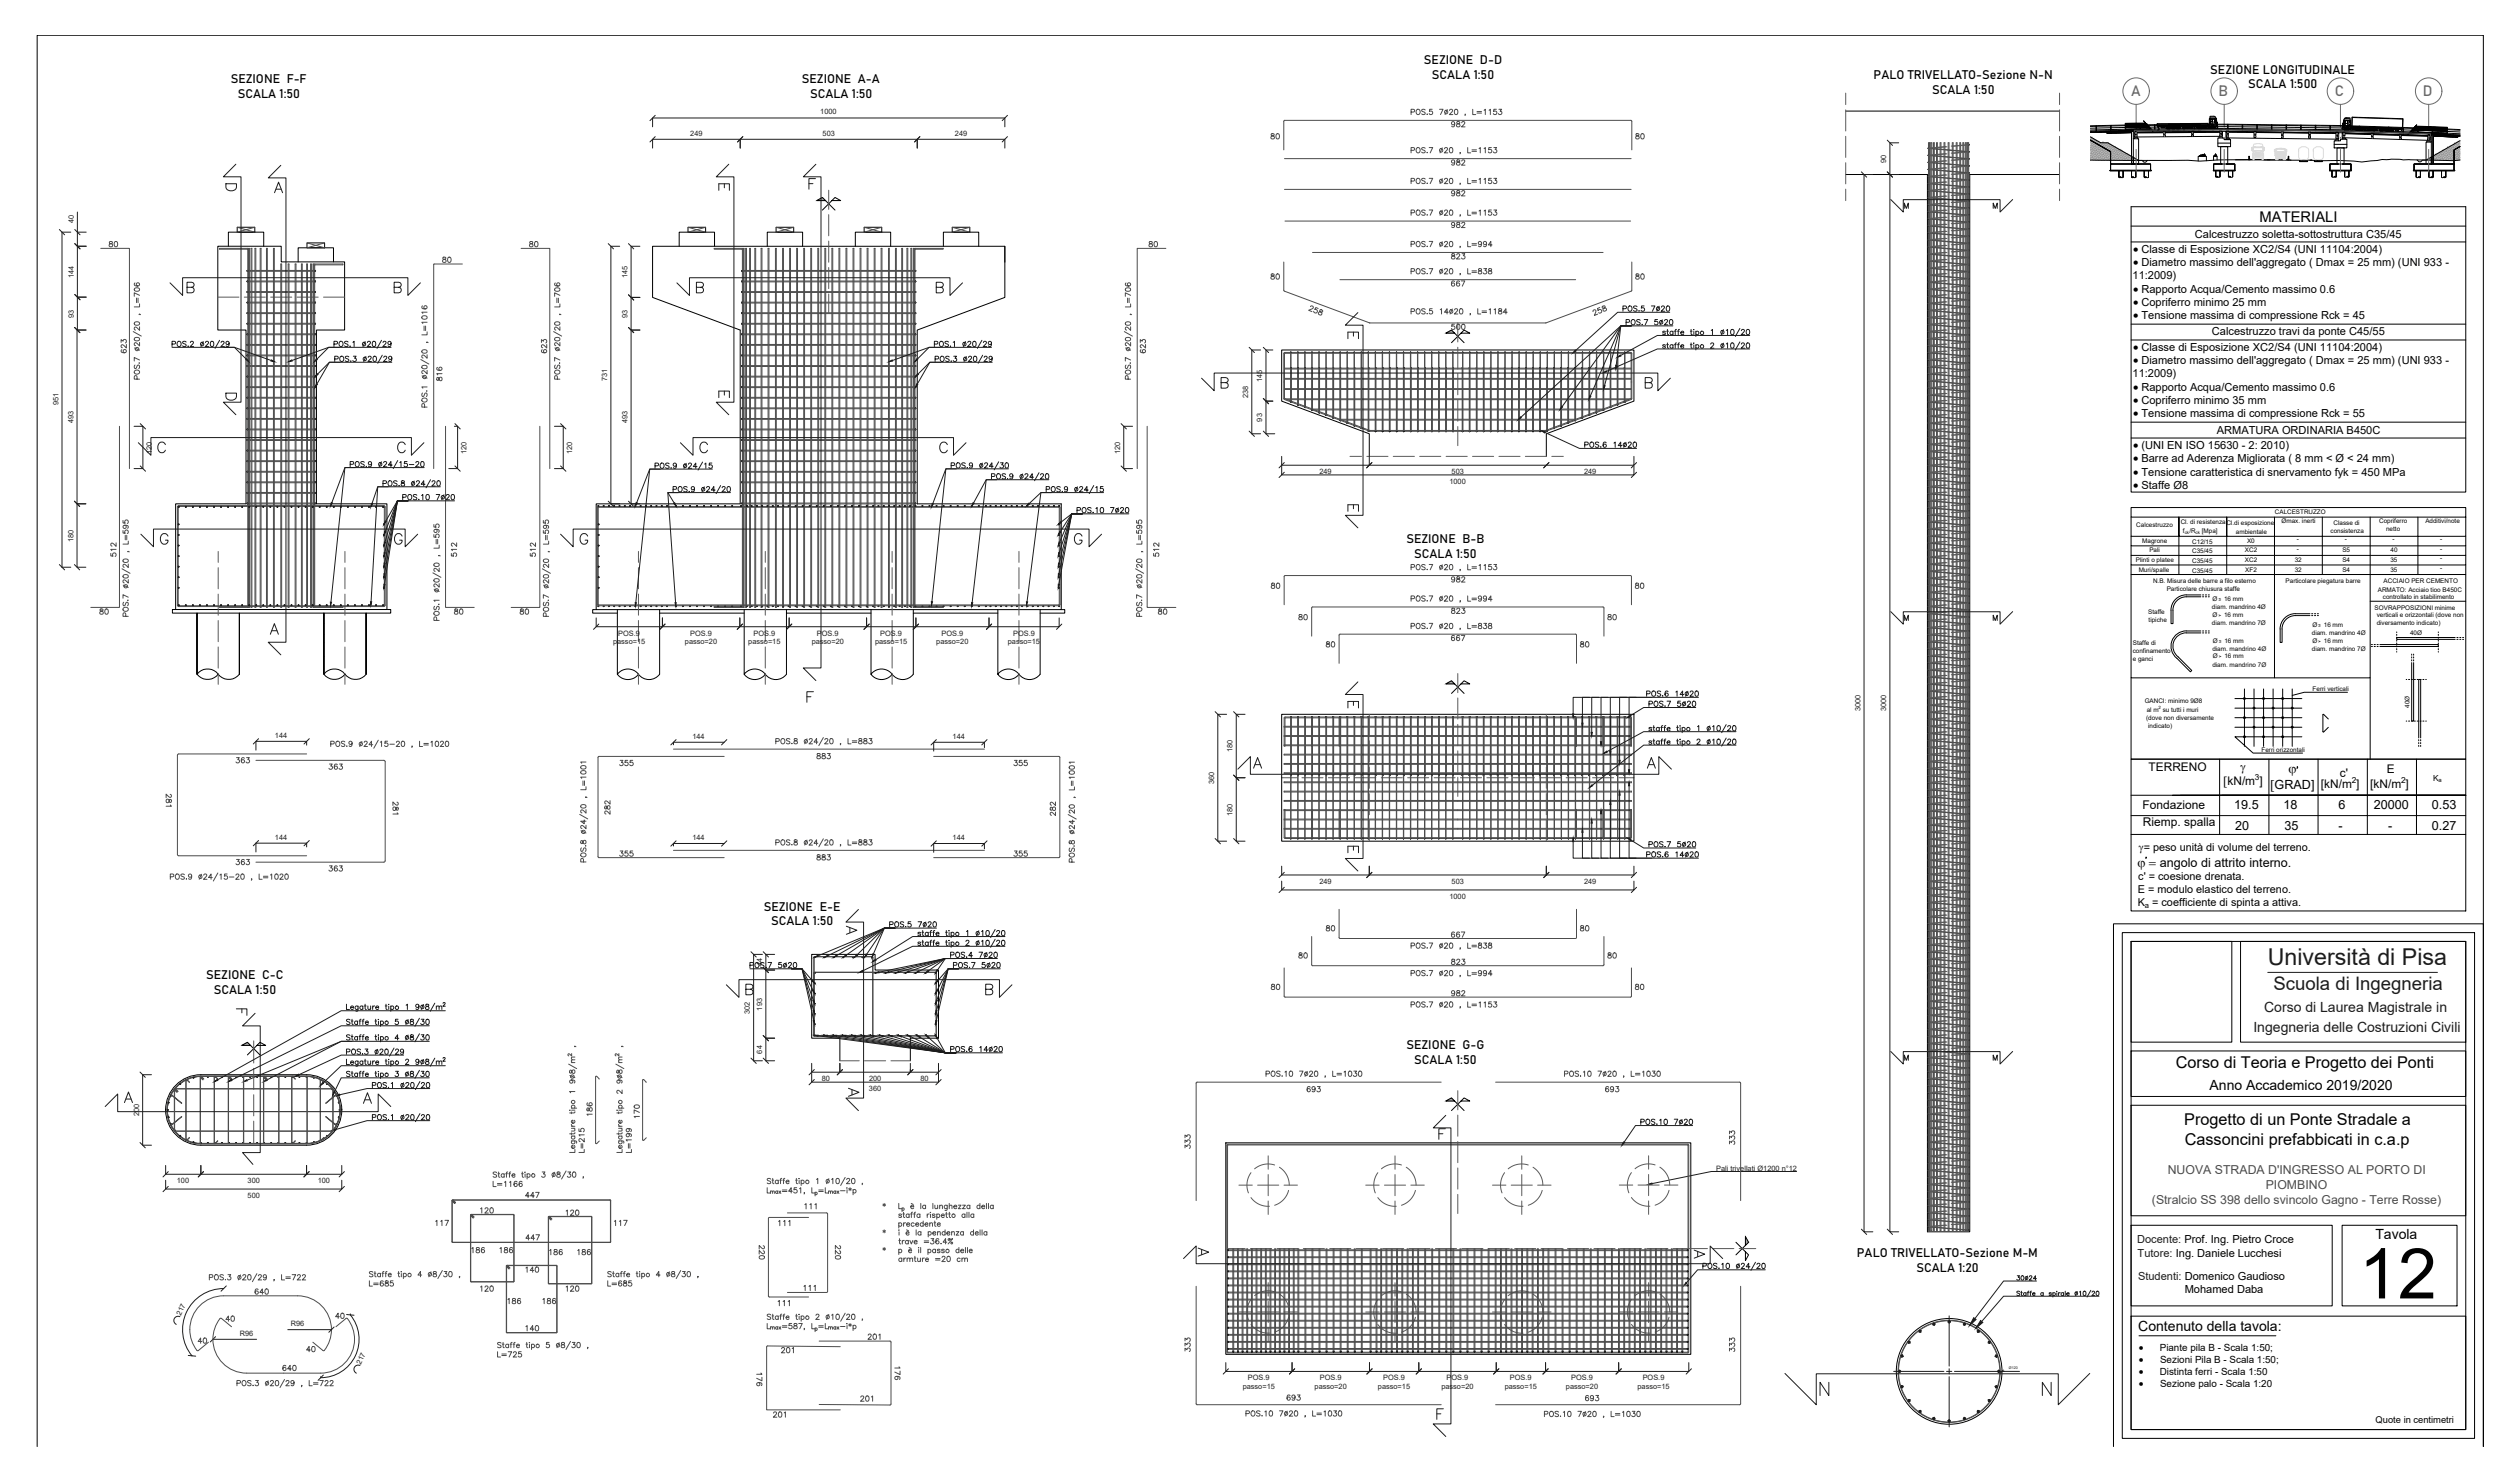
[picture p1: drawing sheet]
<svg xmlns="http://www.w3.org/2000/svg" width="1430mm" height="841mm" viewBox="0 0 1430 841" stroke-linecap="round" stroke-linejoin="round" font-family="sans-serif">
<defs><g id="words">
<text font-size="39.8" x="1339" y="737">12</text>
<text font-size="13.2" fill="#1d1d1d" x="1288" y="548">Università di Pisa</text>
<text font-size="12.8" fill="#1d1d1d" x="190" y="623">POS.1 20/20</text>
<text font-size="10.5" fill="#1d1d1d" x="1291" y="562">Scuola di Ingegneria</text>
<text font-size="9.7" fill="#1d1d1d" x="923" y="483">POS.7 5 20</text>
<g font-size="9.2">
<text x="1235" y="606">Corso di Teoria e Progetto dei Ponti</text>
<text x="1240" y="639">Progetto di un Ponte Stradale a</text>
<text x="1240" y="650">Cassoncini prefabbicati in c.a.p</text>
</g>
<text font-size="8.8" fill="#4c4c4c" x="742" y="180">258</text>
<g font-size="8.5" fill="#696969">
<text x="1210" y="54">A</text>
<text x="1259" y="54">B</text>
<text x="1326" y="54">C</text>
<text x="1376" y="54">D</text>
</g>
<text font-size="8.4" x="1283" y="126">MATERIALI</text>
<g font-size="8.4" fill="#1d1d1d">
<text x="480" y="531">A</text>
<text x="481" y="623">A</text>
<text x="679" y="714">A</text>
<text x="961" y="715">A</text>
</g>
<g font-size="8" fill="#1d1d1d">
<text x="1285" y="574">Corso di Laurea Magistrale in</text>
<text x="1279" y="586">Ingegneria delle Costruzioni Civili</text>
</g>
<g font-size="8">
<text x="1254" y="618">Anno Accademico 2019/2020</text>
<text x="1349" y="703">Tavola</text>
<text x="1214" y="756">Contenuto della tavola:</text>
</g>
<g font-size="7.6">
<text x="1299" y="439">j</text>
<text x="1289" y="447">[GRAD]</text>
<text x="1214" y="492">j = angolo di attrito interno.</text>
</g>
<g font-size="7.5" fill="#1d1d1d">
<text x="127" y="109">D</text>
<text x="407" y="109">E</text>
<text x="127" y="228">D</text>
<text x="764" y="291">E</text>
<text x="133" y="577">F</text>
</g>
<text font-size="7.5" fill="#4c4c4c" x="800" y="540">POS.7 20 , L=838</text>
<g font-size="7.2">
<text x="1269" y="459">19.5</text>
<text x="1296" y="459">18</text>
<text x="1328" y="459">6</text>
<text x="1348" y="459">20000</text>
<text x="1381" y="459">0.53</text>
<text x="1269" y="471">20</text>
<text x="1297" y="471">35</text>
<text x="1328" y="471">-</text>
<text x="1356" y="471">-</text>
<text x="1381" y="471">0.27</text>
</g>
<g font-size="7.1" fill="#4c4c4c">
<text x="800" y="67">POS.5 7 20 , L=1153</text>
<text x="800" y="89">POS.7 20 , L=1153</text>
<text x="800" y="106">POS.7 20 , L=1153</text>
<text x="800" y="124">POS.7 20 , L=1153</text>
<text x="800" y="142">POS.7 20 , L=994</text>
<text x="800" y="157">POS.7 20 , L=838</text>
<text x="800" y="180">POS.5 14 20 , L=1184</text>
<text x="800" y="325">POS.7 20 , L=1153</text>
<text x="800" y="343">POS.7 20 , L=994</text>
<text x="800" y="358">POS.7 20 , L=838</text>
<text x="800" y="556">POS.7 20 , L=994</text>
<text x="800" y="573">POS.7 20 , L=1153</text>
<text x="718" y="613">POS.10 7 20 , L=1030</text>
<text x="887" y="613">POS.10 7 20 , L=1030</text>
<text x="707" y="805">POS.10 7 20 , L=1030</text>
<text x="876" y="806">POS.10 7 20 , L=1030</text>
</g>
<g font-size="7.1" fill="#1d1d1d">
<text x="764" y="193">E</text>
<text x="407" y="227">E</text>
<text x="764" y="403">E</text>
<text x="764" y="485">E</text>
</g>
<g font-size="7.1">
<text x="1272" y="437">g</text>
<text x="1262" y="446">[kN/m ]</text>
</g>
<g font-size="7">
<text x="808" y="37">SEZIONE D-D</text>
<text x="1255" y="42">SEZIONE LONGITUDINALE</text>
<text x="131" y="47">SEZIONE F-F</text>
<text x="455" y="47">SEZIONE A-A</text>
<text x="813" y="45">SCALA 1:50</text>
<text x="1064" y="45">PALO TRIVELLATO-Sezione N-N</text>
<text x="1097" y="53">SCALA 1:50</text>
<text x="1276" y="50">SCALA 1:500</text>
<text x="135" y="56">SCALA 1:50</text>
<text x="460" y="56">SCALA 1:50</text>
<text x="798" y="308">SEZIONE B-B</text>
<text x="803" y="317">SCALA 1:50</text>
<text x="434" y="517">SEZIONE E-E</text>
<text x="438" y="525">SCALA 1:50</text>
<text x="117" y="556">SEZIONE C-C</text>
<text x="121" y="564">SCALA 1:50</text>
<text x="799" y="595">SEZIONE G-G</text>
<text x="803" y="604">SCALA 1:50</text>
<text x="1054" y="713">PALO TRIVELLATO-Sezione M-M</text>
<text x="1088" y="722">SCALA 1:20</text>
</g>
<g font-size="7" fill="#4c4c4c">
<text x="1231" y="666">NUOVA STRADA D'INGRESSO AL PORTO DI</text>
<text x="1286" y="675">PIOMBINO</text>
<text x="1222" y="683">(Stralcio SS 398 dello svincolo Gagno - Terre Rosse)</text>
</g>
<g font-size="6.8">
<text x="1216" y="459">Fondazione</text>
<text x="1217" y="469">Riemp. spalla</text>
</g>
<g font-size="6.7">
<text x="1220" y="438">TERRENO</text>
<text x="1328" y="441">c'</text>
<text x="1355" y="439">E</text>
<text x="1318" y="447">[kN/m ]</text>
<text x="1346" y="447">[kN/m ]</text>
</g>
<g font-size="6.6" fill="#4c4c4c">
<text x="823" y="73">982</text>
<text x="823" y="113">982</text>
<text x="823" y="131">982</text>
<text x="300" y="141">80</text>
<text x="652" y="141">80</text>
<text x="250" y="150">80</text>
<text x="721" y="160">80</text>
<text x="928" y="160">80</text>
<text x="823" y="164">667</text>
<text x="73" y="201" transform="rotate(-90 73 201)">623</text>
<text x="252" y="217" transform="rotate(-90 252 217)">816</text>
<text x="659" y="317" transform="rotate(-90 659 317)">512</text>
<text x="823" y="332">982</text>
<text x="56" y="350">80</text>
<text x="257" y="350">80</text>
<text x="295" y="350">80</text>
<text x="657" y="350">80</text>
<text x="737" y="353">80</text>
<text x="912" y="353">80</text>
<text x="133" y="434">363</text>
<text x="351" y="487">355</text>
<text x="463" y="489">883</text>
<text x="575" y="487">355</text>
<text x="133" y="492">363</text>
<text x="186" y="496">363</text>
<text x="737" y="545">80</text>
<text x="912" y="545">80</text>
<text x="823" y="549">823</text>
<text x="823" y="567">982</text>
<text x="741" y="621">693</text>
<text x="911" y="621">693</text>
<text x="338" y="634" transform="rotate(-90 338 634)">186</text>
<text x="364" y="635" transform="rotate(-90 364 635)">170</text>
<text x="272" y="690">120</text>
<text x="321" y="691">120</text>
<text x="267" y="712">186</text>
<text x="283" y="712">186</text>
<text x="311" y="713">186</text>
<text x="327" y="713">186</text>
<text x="435" y="716" transform="rotate(-90 435 716)">220</text>
<text x="272" y="734">120</text>
<text x="321" y="734">120</text>
<text x="455" y="734">111</text>
<text x="288" y="741">186</text>
<text x="307" y="741">186</text>
<text x="441" y="742">111</text>
<text x="127" y="751">40</text>
<text x="492" y="761">201</text>
<text x="173" y="768">40</text>
<text x="443" y="769">201</text>
<text x="434" y="788" transform="rotate(-90 434 788)">176</text>
<text x="488" y="797">201</text>
<text x="730" y="796">693</text>
<text x="899" y="796">693</text>
</g>
<g font-size="6.6">
<text x="1211" y="143">· Classe di Esposizione XC2/S4 (UNI 11104:2004)</text>
<text x="1211" y="151">· Diametro massimo dell'aggregato ( Dmax = 25 mm) (UNI 933 -</text>
<text x="1211" y="166">· Rapporto Acqua/Cemento massimo 0.6</text>
<text x="1211" y="174">· Copriferro minimo 25 mm</text>
<text x="1211" y="181">· Tensione massima di compressione Rck = 45</text>
<text x="1211" y="199">· Classe di Esposizione XC2/S4 (UNI 11104:2004)</text>
<text x="1211" y="207">· Diametro massimo dell'aggregato ( Dmax = 25 mm) (UNI 933 -</text>
<text x="1211" y="222">· Rapporto Acqua/Cemento massimo 0.6</text>
<text x="1211" y="229">· Copriferro minimo 35 mm</text>
<text x="1211" y="237">· Tensione massima di compressione Rck = 55</text>
<text x="1211" y="255">· (UNI EN ISO 15630 - 2: 2010)</text>
<text x="1211" y="262">· Barre ad Aderenza Migliorata ( 8 mm &lt; Ø &lt; 24 mm)</text>
<text x="1211" y="270">· Tensione caratteristica di snervamento fyk = 450 MPa</text>
<text x="1211" y="278">· Staffe Ø8</text>
</g>
<text font-size="6.5" x="1214" y="483">g= peso unità di volume del terreno.</text>
<g font-size="6.3">
<text x="1246" y="135">Calcestruzzo soletta-sottostruttura C35/45</text>
<text x="1211" y="159">11:2009)</text>
<text x="1256" y="190">Calcestruzzo travi da ponte C45/55</text>
<text x="1211" y="214">11:2009)</text>
<text x="1259" y="246">ARMATURA ORDINARIA B450C</text>
<text x="1240" y="734">Mohamed Daba</text>
</g>
<g font-size="6.3" fill="#1d1d1d">
<text x="1213" y="706">Docente: Prof. Ing. Pietro Croce</text>
<text x="1214" y="713">Tutore: Ing. Daniele Lucchesi</text>
<text x="1214" y="726">Studenti: Domenico Gaudioso</text>
</g>
<g font-size="6.2" fill="#4c4c4c">
<text x="721" y="80">80</text>
<text x="928" y="80">80</text>
<text x="823" y="95">982</text>
<text x="61" y="141">80</text>
<text x="823" y="148">823</text>
<text x="823" y="188">500</text>
<text x="312" y="201" transform="rotate(-90 312 201)">623</text>
<text x="652" y="201" transform="rotate(-90 652 201)">623</text>
<text x="67" y="317" transform="rotate(-90 67 317)">512</text>
<text x="260" y="317" transform="rotate(-90 260 317)">512</text>
<text x="305" y="317" transform="rotate(-90 305 317)">512</text>
<text x="721" y="335">80</text>
<text x="927" y="335">80</text>
<text x="823" y="349">823</text>
<text x="823" y="365">667</text>
<text x="752" y="368">80</text>
<text x="896" y="368">80</text>
<text x="463" y="432">883</text>
<text x="186" y="438">363</text>
<text x="351" y="436">355</text>
<text x="575" y="436">355</text>
<text x="98" y="459" transform="rotate(-90 98 459)">281</text>
<text x="227" y="463" transform="rotate(-90 227 463)">281</text>
<text x="347" y="463" transform="rotate(-90 347 463)">282</text>
<text x="600" y="464" transform="rotate(-90 600 464)">282</text>
<text x="752" y="530">80</text>
<text x="823" y="533">667</text>
<text x="896" y="530">80</text>
<text x="721" y="563">80</text>
<text x="927" y="563">80</text>
<text x="677" y="653" transform="rotate(-90 677 653)">333</text>
<text x="986" y="651" transform="rotate(-90 986 651)">333</text>
<text x="297" y="681">447</text>
<text x="456" y="687">111</text>
<text x="247" y="697">117</text>
<text x="348" y="697">117</text>
<text x="441" y="697">111</text>
<text x="298" y="705">447</text>
<text x="478" y="716" transform="rotate(-90 478 716)">220</text>
<text x="298" y="723">140</text>
<text x="144" y="736">640</text>
<text x="190" y="749">40</text>
<text x="298" y="756">140</text>
<text x="111" y="763">40</text>
<text x="677" y="768" transform="rotate(-90 677 768)">333</text>
<text x="986" y="768" transform="rotate(-90 986 768)">333</text>
<text x="160" y="779">640</text>
<text x="512" y="784" transform="rotate(-90 512 784)">176</text>
<text x="438" y="805">201</text>
</g>
<g font-size="6.2">
<text x="1214" y="499">c' = coesione drenata.</text>
<text x="1214" y="507">E = modulo elastico del terreno.</text>
<text x="1214" y="514">K = coefficiente di spinta a attiva.</text>
</g>
<g font-size="5.9">
<text x="1214" y="767">·</text>
<text x="1214" y="773">·</text>
<text x="1214" y="780">·</text>
<text x="1214" y="787">·</text>
</g>
<g font-size="5.6">
<text x="1226" y="767">Piante pila B - Scala 1:50;</text>
<text x="1226" y="773">Sezioni Pila B - Scala 1:50;</text>
<text x="1226" y="780">Distinta ferri - Scala 1:50</text>
<text x="1226" y="787">Sezione palo - Scala 1:20</text>
</g>
<text font-size="5.3" x="1349" y="807">Quote in centimetri</text>
<g font-size="4.7">
<text x="1280" y="443">3</text>
<text x="1382" y="443">K</text>
<text x="1335" y="444">2</text>
<text x="1363" y="444">2</text>
</g>
<text font-size="4.3" x="1218" y="515">a</text>
<g font-size="4.2" fill="#1d1d1d">
<text x="466" y="65">1000</text>
<text x="392" y="77">249</text>
<text x="467" y="77">503</text>
<text x="542" y="77">249</text>
<text x="1071" y="92" transform="rotate(-90 1071 92)">90</text>
<text x="42" y="127" transform="rotate(-90 42 127)">40</text>
<text x="42" y="158" transform="rotate(-90 42 158)">144</text>
<text x="356" y="158" transform="rotate(-90 356 158)">145</text>
<text x="42" y="180" transform="rotate(-90 42 180)">93</text>
<text x="356" y="180" transform="rotate(-90 356 180)">93</text>
<text x="345" y="216" transform="rotate(-90 345 216)">731</text>
<text x="717" y="217" transform="rotate(-90 717 217)">145</text>
<text x="709" y="226" transform="rotate(-90 709 226)">238</text>
<text x="33" y="230" transform="rotate(-90 33 230)">951</text>
<text x="717" y="239" transform="rotate(-90 717 239)">93</text>
<text x="42" y="240" transform="rotate(-90 42 240)">493</text>
<text x="356" y="240" transform="rotate(-90 356 240)">493</text>
<text x="86" y="258" transform="rotate(-90 86 258)">120</text>
<text x="265" y="258" transform="rotate(-90 265 258)">120</text>
<text x="325" y="258" transform="rotate(-90 325 258)">120</text>
<text x="636" y="258" transform="rotate(-90 636 258)">120</text>
<text x="749" y="269">249</text>
<text x="824" y="269">503</text>
<text x="899" y="269">249</text>
<text x="823" y="275">1000</text>
<text x="42" y="308" transform="rotate(-90 42 308)">180</text>
<text x="348" y="366">passo=15</text>
<text x="351" y="361">POS.9</text>
<text x="389" y="366">passo=20</text>
<text x="392" y="361">POS.9</text>
<text x="425" y="366">passo=15</text>
<text x="428" y="361">POS.9</text>
<text x="461" y="366">passo=20</text>
<text x="464" y="361">POS.9</text>
<text x="497" y="366">passo=15</text>
<text x="500" y="361">POS.9</text>
<text x="532" y="366">passo=20</text>
<text x="535" y="361">POS.9</text>
<text x="572" y="366">passo=15</text>
<text x="575" y="361">POS.9</text>
<text x="1056" y="404" transform="rotate(-90 1056 404)">3000</text>
<text x="1071" y="404" transform="rotate(-90 1071 404)">3000</text>
<text x="156" y="419">144</text>
<text x="393" y="419">144</text>
<text x="541" y="419">144</text>
<text x="700" y="427" transform="rotate(-90 700 427)">180</text>
<text x="689" y="445" transform="rotate(-90 689 445)">360</text>
<text x="700" y="463" transform="rotate(-90 700 463)">180</text>
<text x="156" y="476">144</text>
<text x="393" y="477">144</text>
<text x="541" y="477">144</text>
<text x="749" y="502">249</text>
<text x="824" y="502">503</text>
<text x="899" y="502">249</text>
<text x="823" y="510">1000</text>
<text x="433" y="548" transform="rotate(-90 433 548)">44</text>
<text x="426" y="575" transform="rotate(-90 426 575)">302</text>
<text x="433" y="573" transform="rotate(-90 433 573)">193</text>
<text x="433" y="598" transform="rotate(-90 433 598)">64</text>
<text x="467" y="613">80</text>
<text x="493" y="613">200</text>
<text x="523" y="613">80</text>
<text x="493" y="619">360</text>
<text x="79" y="633" transform="rotate(-90 79 633)">200</text>
<text x="974" y="664">Pali trivellati Ø1200 n°12</text>
<text x="100" y="671">100</text>
<text x="141" y="671">300</text>
<text x="180" y="671">100</text>
<text x="141" y="680">500</text>
<text x="103" y="747" transform="rotate(-65 103 747)">217</text>
<text x="165" y="753">R96</text>
<text x="136" y="758">R96</text>
<text x="205" y="775" transform="rotate(-65 205 775)">217</text>
<text x="709" y="783">POS.9</text>
<text x="749" y="783">POS.9</text>
<text x="785" y="783">POS.9</text>
<text x="821" y="783">POS.9</text>
<text x="857" y="783">POS.9</text>
<text x="892" y="783">POS.9</text>
<text x="933" y="783">POS.9</text>
<text x="706" y="788">passo=15</text>
<text x="746" y="788">passo=20</text>
<text x="782" y="788">passo=15</text>
<text x="818" y="788">passo=20</text>
<text x="854" y="788">passo=15</text>
<text x="889" y="788">passo=20</text>
<text x="930" y="788">passo=15</text>
</g>
<g font-size="3.6">
<text x="1292" y="292">CALCESTRUZZO</text>
<text x="1213" y="299">Calcestruzzo</text>
<text x="1238" y="297">Cl. di resistenzaCl.di esposizione</text>
<text x="1295" y="297">Ømax. inerti</text>
<text x="1325" y="298">Classe di</text>
<text x="1351" y="297">Copriferro</text>
<text x="1377" y="297">Additivi/note</text>
<text x="1239" y="302">f</text>
<text x="1243" y="302">/R</text>
<text x="1250" y="302">[Mpa]</text>
<text x="1269" y="303">ambientale</text>
<text x="1323" y="302">consistenza</text>
<text x="1355" y="301">netto</text>
<text x="1216" y="308">Magrone</text>
<text x="1245" y="309">C12/15</text>
<text x="1276" y="308">X0</text>
<text x="1304" y="307">-</text>
<text x="1331" y="307">-</text>
<text x="1358" y="307">-</text>
<text x="1385" y="307">-</text>
<text x="1220" y="313">Pali</text>
<text x="1245" y="314">C35/45</text>
<text x="1275" y="314">XC2</text>
<text x="1304" y="313">-</text>
<text x="1330" y="314">S5</text>
<text x="1357" y="313">40</text>
<text x="1385" y="313">-</text>
<text x="1385" y="318">-</text>
<text x="1213" y="319">Plinti o platee</text>
<text x="1245" y="319">C35/45</text>
<text x="1275" y="319">XC2</text>
<text x="1303" y="319">32</text>
<text x="1330" y="319">S4</text>
<text x="1357" y="319">35</text>
<text x="1385" y="323">-</text>
<text x="1214" y="325">Muri/spalle</text>
<text x="1245" y="325">C35/45</text>
<text x="1275" y="324">XF2</text>
<text x="1303" y="324">32</text>
<text x="1330" y="324">S4</text>
<text x="1357" y="324">35</text>
<text x="1222" y="331">N.B. Misura delle barre a filo esterno</text>
<text x="1230" y="335">Particolare chiusura staffe</text>
<text x="1298" y="331">Particolare piegatura barre</text>
<text x="1350" y="336">ARMATO: Acciaio tioo B450C</text>
<text x="1353" y="331">ACCIAIO PER CEMENTO</text>
<text x="1256" y="341">Ø≤ 16 mm</text>
<text x="1353" y="340">controllato in stabilimento</text>
<text x="1256" y="346">diam. mandrino 4Ø</text>
<text x="1348" y="346">SOVRAPPOSIZIONI minime</text>
<text x="1220" y="349">Staffe</text>
<text x="1220" y="353">tipiche</text>
<text x="1256" y="350">Ø&gt; 16 mm</text>
<text x="1349" y="350">verticali e orizzontali (dove non</text>
<text x="1256" y="355">diam. mandrino 7Ø</text>
<text x="1313" y="356">Ø≤ 16 mm</text>
<text x="1349" y="355">diversamento indicato)</text>
<text x="1256" y="365">Ø≤ 16 mm</text>
<text x="1313" y="360">diam. mandrino 4Ø</text>
<text x="1313" y="365">Ø&gt; 16 mm</text>
<text x="1368" y="360">40Ø</text>
<text x="1211" y="371">confinamento</text>
<text x="1211" y="366">Staffe di</text>
<text x="1256" y="369">diam. mandrino 4Ø</text>
<text x="1313" y="370">diam. mandrino 7Ø</text>
<text x="1211" y="375">e ganci</text>
<text x="1256" y="374">Ø&gt; 16 mm</text>
<text x="1256" y="378">diam. mandrino 7Ø</text>
<text x="1313" y="392">Ferri verticali</text>
<text x="1218" y="399">GANCI: minimo 9Ø8</text>
<text x="1368" y="402" transform="rotate(-90 1368 402)">40Ø</text>
<text x="1219" y="404">al m su tutti i muri</text>
<text x="1218" y="409">(dove non diversamente</text>
<text x="1220" y="413">indicato)</text>
<text x="1284" y="427">Ferri orizzontali</text>
</g>
<text font-size="3.3" x="1385" y="444">a</text>
<g font-size="2.5">
<text x="1240" y="303">ck</text>
<text x="1246" y="303">ck</text>
<text x="1226" y="402">2</text>
</g>
<text font-size="2.1" fill="#1d1d1d" x="1141" y="777">Ø120</text>
</g></defs>
<!-- layer: PDF _Geometria -->
<g fill="none" stroke="#000" stroke-width=".57">
<path d="M1187 78l6 3h4l17 10h2l1 1h1l1-1M1187 71h22a2789 2789 0 0 1 170 2l18 1M1187 72l22-1a2783 2783 0 0 1 170 2l18 1M1187 73l20-1a2924 2924 0 0 1 172 2l18 1M1187 74l22-1a2786 2786 0 0 1 170 2l18 1M1187 79v1M1187 80h1M1187 75h.1M1188 80h.1M1188 75h.1M1189 75h.1M1190 75h.1"/>
<path d="M1190 71v3M1191 75h.1M1192 75h.1M1193 75h-1M1193 75h.1M1194 75h-1M1194 75h.1M1195 75h.1M1196 75h.1M1196 75v1l14-1M1196 76h.1M1197 75h.1"/>
<path d="M1197 76h.1M1198 75h.1M1198 76h.1M1198 71v3M1199 71v3M1199 76h.1M1199 75h.1M1200 75h.1M1201 75h.1M1202 75h.1M1203 75h.1M1204 75h.1"/>
<path d="M1205 75h.1M1206 75h-1M1206 75h.1M1207 75h-1M1207 71l1 1 1-1 1 1M1207 75h.1M1208 75h-1M1208 73v1l1-1 1 1 1-1 1 1v-1l-1 1M1208 70l-1 1v-1l1 1M1208 71l-1 1 1-1 1 1M1208 75h.1M1208 71l1-1v1l1-1 1 1v-1l1 1 1-1h2v4"/>
<path d="M1208 73l-1 1v-1M1208 73l1 1M1208 70v1l-1-1M1209 70v1l1-1v1l1-1 1 1v-1l1 1M1209 73l-1 1M1209 73l1 1M1209 71l-1-1-1 1v-1l1 1M1209 75h.1M1209 73v1l-1-1-1 1v-1l1 1M1210 75h.1M1210 75v18M1210 75h1v4h3v14"/>
<path d="M1210 75h-23M1210 74v-1l-1 1M1210 73l1 1M1211 72l-1-1-1 1M1211 71l1 1M1211 71l-1 1-1-1-1 1-1-1 1 1M1211 79v14M1211 72l1-1 1 1 1-1 1 1h-1l-1-1-1 1-1-1-1 1M1212 72l-1-1-1 1M1212 79v-1h2v1M1212 71l-1 1-1-1-1 1-1-1-1 1M1213 74l-1-1-1 1-1-1-1 1v-1l-1 1-1-1 1 1v-1l1 1 1-1 1 1v-1l1 1"/>
<path d="M1213 70v1l1-1 1 1M1213 73l-1 1M1213 70h-6v4M1213 74v1l-2-1 1 1M1213 73l1 1M1213 74l-1-1-1 1v-1l-1 1M1213 71l-2 1-1-1-1 1-1-1-1 1v-1l2 1 1-1 1 1 1-1 1 1 1-1 1 1M1213 71h.1M1213 73v1v-1h-1l1 1M1213 74h.1M1213 74l1-1v1M1213 73v1"/>
<path d="M1213 74l-26 1 4-1a2959 2959 0 0 1 188 2l18 1-18-1M1213 74h-1h51h66l50 2M1213 73l1 1v-1l1 1M1213 73h.1M1213 71l1 1h1v-1l-1 1-1-1M1213 70l1 1 1-1M1214 70l-1 1-1-1v1l-1-1-1 1v-1l-1 1M1214 71l-1 1-1-1M1214 73l1 1M1214 71l-1-1v1l-1-1-1 1v-1l-1 1-1-1v1l-1-1-1 1M1214 73l-1 1M1214 71l1 1"/>
<path d="M1214 70l1 1M1214 70v1l-1-1-1 1v-1l-1 1-1-1v1l-1-1-1 1v-1M1215 73l-1 1-1-1M1215 70h.1M1215 74l-1-1-1 1M1215 71l-1 1-1-1-1 1-1-1-1 1-1-1-1 1M1215 70l-1 1v-1l-1 1M1215 71v-1l-1 1M1215 71h.1M1215 72h.1M1215 72l1-1 1 1M1215 72h1l1-1 1 1"/>
<path d="M1215 71l1 1M1215 71l1 1 1-1M1215 73l1 1 1-1v1M1216 71l1 1 1-1 1 1M1216 73l-1 1M1216 70v1M1216 70l-1 1M1216 73l1 1 1-1 1 1v-1l1 1M1216 71l-1 1M1216 70l1 1M1217 70l-1 1M1217 73l1 1 1-1v1l1-1 1 1v-1"/>
<path d="M1217 70l1 1M1217 69h1M1217 73v1l-1-1-1 1 1-1v1l1-1 1 1 1-1 1 1v-1l1 1h1M1218 73v1M1218 69h.1M1218 69v1M1218 71l-1 1-1-1-1 1M1218 71l1 1h1h-1l-1-1-1 1M1218 70l1 1M1218 70l-1 1M1218 70h.1M1218 70h-11v4"/>
<path d="M1218 70l1 1-1-1-1 1-1-1-1 1M1218 70h1l-1 1-1-1v1M1218 73l1 1M1218 70v1l-1-1-1 1-1-1 1 1 1-1v1M1218 70h-3v4M1218 70v1M1219 71l-1 1-1-1-1 1M1219 71l1 1M1219 71h.1M1219 73l-1 1M1219 71l-1 1-1-1M1219 71v1"/>
<path d="M1219 73l1 1 1-1 1 1M1220 73l-1 1M1220 72h.1M1220 73l1 1M1220 72l-1-1-1 1M1220 72l1 1M1221 73l-1 1M1221 73v1M1221 73h.1M1221 73l-1 1v-1l-1 1-1-1-1 1v-1l-1 1-1-1 1 1v-1M1221 73l1 1M1222 74h.1"/>
<path d="M1223 71v3M1224 71v3M1225 70v1M1225 74h.1M1225 73h1M1226 73h.1M1227 72h2l-2 1zM1228 72h.1M1230 72h.1M1230 73h.1M1230 72h1l-1 1zM1230 72h-5"/>
<path d="M1231 72h6l1 1v-1h-1M1231 71v3M1232 71v3M1233 72h-1M1233 73h-1M1234 72h-3M1235 72h1M1235 72h.1M1236 73h-1M1236 72h-1M1236 72h-2M1238 73h.1"/>
<path d="M1238 72h.1M1240 71v3M1244 72v1M1245 72h-6h7v1M1245 72v1M1245 72v1h-6h6M1246 72v1v-1M1246 74h.1M1246 73h.1M1247 72h.1M1247 72l1 1M1248 73h.1"/>
<path d="M1248 72v1zM1248 72h-1M1248 72h-2v1v-1M1248 71v3M1249 72h-1M1249 72a1 1 0 0 1 1 1 1 1 0 0 1-2 0 1 1 0 0 1 1-1M1250 72h.1M1250 72h-1M1250 72h1M1250 72v1M1250 73h1M1250 73h.1"/>
<path d="M1251 73l2-1v1h-2zM1251 72h.1M1251 72h1M1252 72h.1M1253 73h.1M1253 72h-1M1253 72h.1M1253 70v1M1253 71h-28M1253 70h-28M1254 71l-29 1v-2h29v1h-29M1254 70h1"/>
<path d="M1254 67h.1M1254 71l-2 1M1255 68v5h-1v-1M1255 72h.1M1255 73h.1M1255 70h.1M1255 68h1v1h-1zM1255 73h-1v-1h-1v1h1M1256 71l-1 2M1256 68v3l1 1 1 1h1v-2h-3h-2M1256 68h1v1h-1zM1256 70h1"/>
<path d="M1256 71v3M1257 71v3M1257 69l1 1h-1zM1257 72h1zM1258 68v1zM1258 69l-1 1M1258 68h-1l1 1M1258 66h-3M1258 68v2v-1M1258 68v3M1258 68l1 2M1258 67l-1-1h-2v1"/>
<path d="M1258 67h-4l1 5M1258 67v1h-3M1258 72h.1M1258 70h-3M1259 70h.1M1259 71h-2M1259 70v1v-1M1259 70h-1h1M1259 72h.1M1260 78h2M1264 79h2M1265 71v3"/>
<path d="M1273 71v3M1281 71v3M1282 71v3M1290 71v3M1298 71v3M1306 71v3M1314 71v3M1315 71v3M1323 71v3M1326 80v-1h2v1M1330 79v-1h2v1M1330 73h.1"/>
<path d="M1330 72h.1M1330 70v2v-1M1330 72h3M1330 70h.1M1330 70l1-2-1 4M1330 71h4M1331 73h.1M1331 68l-1 2M1331 72v1zM1331 70v1zM1331 68l1-1h2v1M1331 68h.1"/>
<path d="M1331 69v1M1331 69v1zM1331 70v1M1331 71v3M1331 67h3M1331 70h.1M1331 69l1-1-1 2M1332 68l1 1v1h-1zM1332 71h1M1333 68v4l-2 1v1l-1-1v-1h2M1333 72l1 1M1333 69h1v1h-1z"/>
<path d="M1333 73h1M1334 71h.1M1334 73h.1M1334 73a1.6 1.6 0 0 0 2 0h-1v1M1334 68h-4h4v5M1334 71h1M1334 73v1h1l-1-2 3 1M1334 69v3M1334 68h1M1334 72h-1l1 1M1335 72l29 1v-6l-29-1v6l29 1M1335 73h.1"/>
<path d="M1335 72l29 1M1336 67l28 1M1336 66l-1 6M1336 74h.1M1336 73h1M1336 73h2v1h-2zM1337 73h.1M1337 73h1M1338 73h.1M1338 74h.1M1338 73v1zM1338 73h1h1h1"/>
<path d="M1339 73h-1M1339 73h2M1339 72v3M1339 73a1 1 0 0 0 0 1 1 1 0 0 0 2 0 1 1 0 0 0-1-1M1340 72v3M1341 73h9h-6M1341 73h.1M1341 73v1zM1341 74h.1M1342 73h.1M1342 73l-1 1M1343 73v1"/>
<path d="M1343 75h.1M1343 73v1v-1M1343 74h.1M1344 73v1h6h-6M1344 73v1M1345 73v1M1348 72v3M1349 73v1M1351 73h.1M1351 74h.1M1351 73h1l-1 1zM1352 73h6"/>
<path d="M1352 73h.1M1353 73h2M1353 73h1M1353 74h1M1354 73l-1 1M1354 73v1M1355 73h2M1356 74h1M1356 72v3M1356 73v1h1l-1-1M1358 73h1v2zM1359 73h5"/>
<path d="M1359 75h.1M1359 73h.1M1360 74h2h-2zM1361 73v1M1363 73l1 1M1364 73v1M1364 67v6M1364 72v3M1365 72v3M1367 77h.1M1367 76h.1M1368 76h.1"/>
<path d="M1368 75l-1 1M1368 75v1M1368 76l1-1 1 1v-1l1 1 1-1 1 1M1368 75l1 1M1368 75l1 1v-1l1 1M1369 75v1l1-1 1 1v-1M1369 75l-1 1M1369 75h.1M1369 74h.1M1369 74v1M1370 74h-1M1370 74h.1"/>
<path d="M1370 74l1-1 1 1 1-1-2 1M1370 73v1M1370 75l-1 1M1370 75l1 1M1370 73h.1M1370 73l1 1M1370 73l-1 1M1371 73l1 1 1-1M1371 74l1-1 1 1M1371 72v1M1371 75v1l1-1M1371 75l-1 1-1-1h-1"/>
<path d="M1371 76l1-1v1l1-1-1 1M1371 72l-1 1 1 1 1-1M1371 75l1 1M1371 72h2h-1l-1 1M1371 72l1 1v-1M1371 72h2v4M1371 72h.1M1371 72l-1 1M1371 73l-1 1M1371 73l2 1-1-1-1 1-1-1M1371 73l1-1 1 1M1371 72l1 1"/>
<path d="M1371 72h18v4M1372 71h.1M1372 72h-1M1372 71l-1 1M1372 75h1M1372 73h1l-1 1-1-1-1 1M1373 75l-1 1-1-1-1 1v-1l-1 1M1373 72l-1 1M1373 76h-1M1373 75v1v-4h8v4l-1-1-1 1v-1l-1 1-1-1-1 1v-1M1373 75h.1M1373 75l1 1"/>
<path d="M1373 73l1-1 1 1M1373 74l1-1 1 1M1373 76l1-1 1 1M1373 72l1 1 1-1M1373 72v1M1373 73v1l1-1 1 1 1-1M1373 75v1l1-1v1M1374 72v1l1-1M1374 74l1-1 1 1 1-1 1 1M1374 76l1-1 1 1v-1l1 1 1-1 1 1v-1l1 1 1-1-1 1v1l-1-1M1374 73l1 1 1-1 1 1 1-1 1 1 1-1 1 1M1374 72l-1 1v-1l1 1v-1l1 1 1-1 1 1 1-1 1 1v-1"/>
<path d="M1374 72l1 1v-1l1 1 1-1 1 1v-1l1 1 1-1 1 1-1-1v1l-1-1-1 1v-1M1374 73l-1 1 1-1 1 1 1-1M1374 73l1-1 1 1M1374 75v1M1375 76v-1l1 1 1-1v1l1-1 1 1M1375 75v1l1-1M1375 72l1 1v-1M1375 73l1-1v1M1376 72l-1 1M1376 73l1 1 1-1 1 1v-1M1376 73l1-1v1M1376 72l1 1v-1l1 1 1-1"/>
<path d="M1376 75l1 1M1377 75l-1 1-1-1-1 1-1-1v1l1-1 1 1 1-1 1 1v-1l1 1 1-1M1377 73v-1l1 1v-1l1 1M1377 73l1 1 1-1 1 1 1-1M1377 73l-1 1-1-1-1 1-1-1 1 1M1377 74l1-1 1 1M1378 75l-1 1M1378 76v-1l1 1M1378 74l1-1 1 1 1-1-1 1M1379 72v1l1-1M1379 74l1-1 1 1M1379 73h.1"/>
<path d="M1379 73v-1l1 1M1379 76l1 1v-1v1v-2l-1 1M1379 75l1 1 1-1v1M1380 73l1 1-1-1M1380 73v-1l1 1M1380 72v1l1-1M1380 75l-1 1M1380 73l-1 1-1-1-1 1-1-1-1 1M1380 75l1 1M1380 75v1l-1-1-1 1M1381 72l-1 1M1381 74h-1l-1-1-1 1-1-1-1 1-1-1-1 1"/>
<path d="M1381 73h.1M1381 74h.1M1381 74l1-1 1 1M1381 76h1M1381 72l1 1M1381 72h.1M1381 76l1-1v1M1381 77h2h-1M1381 77h1M1381 77h-1v4h-3v12M1381 76v17M1381 77h4"/>
<path d="M1381 73l2 1 1-1M1382 73l-1 1M1382 77h.1M1382 73l1-1v1l1-1 1 1M1382 75l-1 1v-4l8 1v3M1382 75l1 1M1382 75l-1 1M1382 75l1 1 1-1v1M1382 72v1l-1-1M1382 72l1 1 1-1M1383 73v-1l1 1M1383 75l-1 1"/>
<path d="M1383 77h.1M1383 76v-1l1 1M1383 75l1 1M1383 72l-1 1v-1l-1 1 1-1 1 1M1383 75l1 1v-1l1 1 1-1 1 1h1M1383 73l-1 1-1-1 1 1M1383 74l1-1 1 1 1-1 1 1h1l1 1M1383 73l1 1 1-1M1383 75l-1 1-1-1 1 1v-1l1 1 1-1M1383 77h4M1383 72l1 1 1-1 1 1M1384 77h1"/>
<path d="M1384 77h.1M1384 75l1 1v-1l1 1 1-1M1384 74l1-1 1 1M1384 74l-1-1-1 1h-1l1-1 1 1 1-1 1 1M1384 73l1-1v1l1-1 1 1 1-1v1M1384 76l1-1v1M1384 76l1-1 1 1M1384 72l1 1 1-1v1l1-1M1384 72v1l-1-1-1 1h-1M1384 73l-1 1-1-1-1 1M1385 77h.1M1385 76l1-1 1 1h1h1"/>
<path d="M1385 73l1 1 1-1 1 2 1-1M1385 74l1-1 2 2M1385 75v1l-1-1-1 1M1386 76v-1l1 1M1386 75v1l1-1 1 1h1h-1M1386 77h.1M1386 77h-1h4M1386 73l-1 1M1386 73l1 1h1M1386 72l1 1M1386 77h1M1387 72l-1 1-1-1v1"/>
<path d="M1387 73l-1 1-1-1-1 1-1-1-1 1M1387 75v1h1h1M1387 73v-1l1 1h1M1387 77l1 1M1387 73l1 2 1-1M1387 72l1 1v-1l1 1M1387 77h.1M1387 78h5M1387 75l1-1 1 1M1388 73l1 2M1388 77h.1M1388 74h-1l-1-1-1 1"/>
<path d="M1388 74l1 1v-1l-1 1-1-2-1 1M1388 78h.1M1388 78h1M1389 77h.1M1389 73h-1M1389 78h.1M1389 73l-1-1-1 1v-1l-1 1M1389 76h-1h-1M1389 76h.1M1389 73l-1-1-1 1-1-1v1l-1-1-1 1v-1l-1 1M1389 78h1M1389 77h6"/>
<path d="M1390 77h.1M1390 78h.1M1391 78h4M1391 77h.1M1391 77h1M1392 78h.1M1392 77h.1M1393 78h.1M1393 77h.1M1393 78h1M1394 78h1M1394 77h3"/>
<path d="M1395 78h.1M1395 77h.1M1395 77v1M1395 77h1M1396 77h.1M1396 77h1M1397 80l-20 11h-2l-1 1h-1l-1-1M1188 80l1 1M1189 81h.1M1189 81l1 1M1190 81h.1M1190 81l1 1"/>
<path d="M1191 82h.1M1191 82h1M1192 82h.1M1192 82v1M1192 83h1M1193 83h1M1194 83v1M1194 84h.1M1194 84h1M1195 84l1 1M1195 84h.1M1196 85h1"/>
<path d="M1197 85h.1M1197 85l1 1M1197 85v1M1198 86h.1M1198 97h23zM1198 97h.1M1198 86v11M1198 93h23v4M1203 97v4M1205 97v4h-2h1M1210 89h.1M1210 93h.1"/>
<path d="M1210 97v4M1213 97v4h-3h1M1217 97v4M1220 97v4h-3h2M1249 89h.1M1249 88v1M1249 88h.1M1250 88h-1M1250 88h.1M1250 89h.1M1250 88v1M1250 88l-1 1"/>
<path d="M1251 88h.1M1251 88v1M1251 89h.1M1252 88h-1M1252 88v1zM1252 88h.1M1252 88v1M1253 91v-2h-5v2M1257 89h2M1257 97h.1M1257 97h12M1257 88h.1"/>
<path d="M1257 88v1M1258 88h.1M1258 88h-1M1258 88v1M1258 97v3M1259 91v-2h-2v2M1260 97v3h-2h1M1262 93h-5v4M1264 93h5M1265 97v3M1268 97v3h-3h1M1269 93v4"/>
<path d="M1269 97h.1M1269 91h32M1277 89l1 2h-1zM1287 91h2M1299 89v2zM1306 91h4v1h-4zM1307 91h.1M1306 91h.1M1309 91h.1M1311 91h2M1312 91h.1M1314 91h5v1h-5z"/>
<path d="M1315 91h.1M1318 91h.1M1323 97h.1M1323 97h12M1324 97v3h1M1326 97v3M1328 93h-5v4M1330 93h5M1331 97v3h1M1334 97v3M1335 93v4M1335 97h.1"/>
<path d="M1370 97h24zM1372 97v3M1374 97v4M1377 93h.1M1378 81v-1h2v1M1379 97v3M1380 80v13M1381 93h.1M1381 97v4M1386 97v3M1389 97v4M1393 93h-22v4"/>
<path d="M1394 85h.1M1394 84l-1 1v12M1394 84h.1M1395 84h.1M1396 84h.1M1396 83h.1M1397 83l-3 1M1397 83h.1M1397 91h-33a113 113 0 0 0-23 1l-13-1h-44h-25h-10h-7h-55M1210 117h190v162h-190zM1325 100h1zM1332 100h2z"/>
<path d="M1372 101h2h-1M1379 101h2h-1M1386 101h3h-2M130 140v-8h20v8M386 140v-8h20v8M436 140v-8h20v8M486 140v-8h20v8M536 140v-8h20v8M1210 128h190M1210 137h190M169 149v-8h20v8M1210 184h190"/>
<path d="M1210 193h190M1210 240h190M1210 249h190M1210 288h190v5h-190zM1210 293v11h27v-11v11h27v-11v11h27v-11M1318 293v11h-27v81h-81v-59M1346 293v11h-28v22M1373 293v11h-27v81h-55M1400 293v11h-27v22M1210 304v6h190v-6M1210 310v5h190v-5M1210 315v6h190v-6"/>
<path d="M1237 304v22M1264 304v22M1210 321v5h190v-5M1241 339a8 8 0 0 0-7 7M1241 338a9 9 0 0 0-8 8M1241 338h9M1241 339h9M1250 338h1M1250 339h1M1252 338h1M1252 339h1M1254 338h.1"/>
<path d="M1254 339h.1M1400 326v105h-190v-46M112 348v35M136 348v35a8 8 0 0 1-12 0 8 8 0 0 1-12 0 8 8 0 0 1 12 0M184 348v35M208 348v35a8 8 0 0 1-12 0 8 8 0 0 1-12 0 7 7 0 0 1 12 0M1233 346v8h1v-8M1241 359a8 8 0 0 0-7 5 8 8 0 0 0 3 9l7 7v1l-8-7M1241 358a9 9 0 0 0-8 6 9 9 0 0 0 3 10M1241 358h9M1241 359h9M1250 358h1"/>
<path d="M1250 359h1M1252 358h1M1252 359h1M1254 358h.1M1254 359h.1M1311 348h-8a9 9 0 0 0-8 9v8h1v-8a8 8 0 0 1 7-8h8M1312 348h1M1312 349h1M1314 348h1M1314 349h1M1316 348h.1M1316 349h.1"/>
<path d="M1346 341h54M1361 359h.1M1361 360v1M1384 359h.1M1384 360v1M1346 366h1M1346 367h1M1348 366h1M1348 367h1M1350 366h.1M1350 367h.1M1351 366h33v1h-33"/>
<path d="M1361 362h.1M1361 363v1M1361 365v1M1361 366v1M1361 368v1M1361 370h.1M1369 376v33h1v-33M1369 371v1M1369 373h.1M1369 374v1M1370 371v1M1370 373h.1"/>
<path d="M1370 374v1M1384 362h.1M1384 363v1M1384 365v1M1384 366v1M1384 368v1M1384 370h.1M1394 362h-33v1h33M1395 362h1M1395 363h1M1397 362h.1M1397 363h.1"/>
<path d="M1398 362h1M1398 363h1M1269 396h38M1274 391v33M1280 391v33M1285 391v33M1291 391v33M1296 391v33M1301 391v33M1333 393h-25l-7 2M1346 385v46M1366 386h.1"/>
<path d="M1367 386h1M1369 386h1M1371 386h.1M1372 386h1M1374 386h1M1376 386h.1M1377 386h1M1269 402h38M1269 407h38M1269 413h38M1307 418h-38l10 9h28M1322 408l-3-3v10l3-2"/>
<path d="M1366 409h.1M1367 409h1M1369 409h1M1371 409h.1M1372 409h1M1373 419v-33h1v33M1373 420h.1M1374 409h1M1374 420h.1M1376 409h.1M1377 409h1M1210 431h190v86h-190z"/>
<path d="M1260 431v43M1288 431v43M1304 435v1M1316 431v43M1344 431v43M1372 431v43M1373 421v1M1373 423v1M1374 421v1M1374 423v1M1210 451h190h-167M1238 451h162h-139"/>
<path d="M1210 474h190M1210 463h190M1219 487h-1M1205 529h200v287h-200zM1210 534h190v277h-190zM1210 534h57v57h-57zM1272 534h128v57h-128zM1210 596h190v26h-190zM1210 627h190v63h-190zM1210 695h114v46h-114zM1330 695h65v46h-65zM1210 747h190v64h-190z"/>
<path d="M1214 758h78M1200 821v-297h210v297"/>
<circle cx="1231" cy="73" r="1"/>
<circle cx="1231" cy="73" r=".5"/>
<circle cx="1231" cy="73" r=".6"/>
<circle cx="1231" cy="73" r=".3"/>
<circle cx="1231" cy="73" r="0"/>
<circle cx="1234" cy="73" r="1"/>
<circle cx="1234" cy="73" r=".5"/>
<circle cx="1234" cy="73" r=".6"/>
<circle cx="1234" cy="73" r=".3"/>
<circle cx="1234" cy="73" r="0"/>
<circle cx="1237" cy="73" r=".5"/>
<circle cx="1237" cy="73" r=".6"/>
<circle cx="1237" cy="73" r=".3"/>
<circle cx="1237" cy="73" r="1"/>
<circle cx="1237" cy="73" r="0"/>
<circle cx="1247" cy="72" r=".1"/>
<circle cx="1249" cy="73" r="0"/>
<circle cx="1249" cy="73" r=".5"/>
<circle cx="1249" cy="73" r=".6"/>
<circle cx="1249" cy="73" r=".3"/>
<circle cx="1251" cy="72" r=".1"/>
<circle cx="1252" cy="72" r=".2"/>
<circle cx="1256" cy="73" r="1"/>
<circle cx="1256" cy="73" r=".5"/>
<circle cx="1256" cy="73" r=".6"/>
<circle cx="1256" cy="73" r=".3"/>
<circle cx="1256" cy="73" r="0"/>
<circle cx="1333" cy="73" r="1"/>
<circle cx="1333" cy="73" r=".5"/>
<circle cx="1333" cy="73" r=".6"/>
<circle cx="1333" cy="73" r=".3"/>
<circle cx="1333" cy="73" r="0"/>
<circle cx="1337" cy="73" r=".2"/>
<circle cx="1338" cy="73" r=".1"/>
<circle cx="1340" cy="74" r=".5"/>
<circle cx="1340" cy="74" r=".6"/>
<circle cx="1340" cy="74" r=".3"/>
<circle cx="1340" cy="74" r="0"/>
<circle cx="1341" cy="73" r=".1"/>
<circle cx="1352" cy="74" r="1"/>
<circle cx="1352" cy="74" r=".5"/>
<circle cx="1352" cy="74" r=".6"/>
<circle cx="1352" cy="74" r=".3"/>
<circle cx="1352" cy="74" r="0"/>
<circle cx="1355" cy="74" r="1"/>
<circle cx="1355" cy="74" r=".5"/>
<circle cx="1355" cy="74" r=".6"/>
<circle cx="1355" cy="74" r=".3"/>
<circle cx="1355" cy="74" r="0"/>
<circle cx="1358" cy="74" r="1"/>
<circle cx="1358" cy="74" r=".5"/>
<circle cx="1358" cy="74" r=".6"/>
<circle cx="1358" cy="74" r=".3"/>
<circle cx="1358" cy="74" r="0"/>
<circle cx="1249" cy="89" r=".1"/>
<circle cx="1249" cy="88" r=".1"/>
<circle cx="1250" cy="88" r=".2"/>
<circle cx="1250" cy="88" r=".4"/>
<circle cx="1251" cy="88" r=".1"/>
<circle cx="1252" cy="88" r=".4"/>
<circle cx="1257" cy="88" r=".1"/>
<circle cx="1258" cy="88" r=".4"/>
<circle cx="1277" cy="89" r=".1"/>
<circle cx="1277" cy="90" r=".1"/>
<circle cx="1299" cy="89" r=".1"/>
<circle cx="1299" cy="90" r=".1"/>
<circle cx="1274" cy="396" r=".5"/>
<circle cx="1285" cy="396" r=".5"/>
<circle cx="1296" cy="396" r=".5"/>
<circle cx="1274" cy="407" r=".5"/>
<circle cx="1274" cy="418" r=".5"/>
<circle cx="1280" cy="413" r=".5"/>
<circle cx="1280" cy="402" r=".5"/>
<circle cx="1285" cy="407" r=".5"/>
<circle cx="1285" cy="418" r=".5"/>
<circle cx="1291" cy="413" r=".5"/>
<circle cx="1291" cy="402" r=".5"/>
<circle cx="1296" cy="407" r=".5"/>
<circle cx="1296" cy="418" r=".5"/>
<circle cx="1301" cy="413" r=".5"/>
<circle cx="1301" cy="402" r=".5"/>
</g>
<!-- layer: spessore 0.30 -->
<g fill="none" stroke="#000" stroke-width=".57">
<path d="M1048 63h121M1048 99h46v600h24v-600h51M124 140h36v9h36v38h-16v99h40v60h-120v-60h40v-99h-16zM371 140h199v29l-49 18v99h82v60h-265v-60h82v-99l-49-18zM777 259v-13l-49-18v-29h200v29l-50 18v13M100 346h-2v2h124v-2h-2M338 346h-2v2h15M375 348h48M447 348h48M519 348h48M603 346h2v2h-14M728 405h200v72h-200z"/>
<path d="M477 602v-13h-16v-47h36v8h36v39h-16v13M94 630a20 20 0 0 1 20-20h60a20 20 0 0 1 20 20M94 630a20 20 0 0 0 20 20h60a20 20 0 0 0 20-20M94 630h.1M194 630h.1"/>
<circle cx="1107" cy="778" r="30"/>
</g>
<!-- layer: 0 -->
<path d="M135 129h10v3h-10zM174 138h10v3h-10zM391 129h10v3h-10zM441 129h10v3h-10zM491 129h10v3h-10zM541 129h10v3h-10zM570 140v9" fill="none" stroke="#000" stroke-width=".57"/>
<!-- layer: staffe -->
<g fill="none" stroke="#4c4c4c" stroke-width=".57">
<path d="M729 68v1v16M729 68h197M926 68v1v16M1212 75v-1h51h66l51 2v1M729 90h197M1095 96h.1M1095 92h.1M1095 88h.1M1095 84h.1M1095 81h1v617h-1zM1095 81v617M1096 96h.1"/>
<path d="M1096 92h.1M1096 88h.1M1096 84h.1M1096 81h1v617h-1zM1097 96h1M1097 92h1M1097 88h1M1097 84h1M1098 81v617zM1098 97h1M1098 96h1M1098 93h1"/>
<path d="M1098 92h1M1098 89h1M1098 88h1M1098 85h1M1098 84h1M1099 81h1v617h-1zM1100 97h1M1100 96l1 1M1100 93h1M1100 92l1 1M1100 89h1M1100 88l1 1"/>
<path d="M1100 85h1M1100 84l1 1M1101 81h1v617h-1zM1102 97h2M1102 93h2M1102 89h2M1102 85h2M1104 81v617zM1104 97h2M1104 93h2M1104 89h2M1104 85h2"/>
<path d="M1106 81h1v617h-1zM1107 97h1M1107 93h1M1107 89h1M1107 85h1M1108 81h1v617h-1zM1109 97l2 1M1109 97h2M1109 93l2 1M1109 93h2M1109 89l2 1M1109 89h2"/>
<path d="M1109 85l2 1M1109 85h2M1111 81v617zM1111 98h2M1111 97l2 1M1111 94h2M1111 93l2 1M1111 90h2M1111 89l2 1M1111 86h2M1111 85l2 1M1113 81v617z"/>
<path d="M1113 98h1M1113 94h1M1113 90h1M1113 86h1M1114 81h1v617h-1zM1115 98h1M1115 94h1M1115 90h1M1115 86h1M1116 81v617zM1116 98h1M1116 94h1"/>
<path d="M1116 90h1M1116 86h1M1117 81v617M1118 98h.1M1118 94h.1M1118 90h.1M1118 86h.1M729 107h197M1095 116h.1M1095 112h.1M1095 108h.1M1095 104h.1"/>
<path d="M1095 100h.1M1096 116h.1M1096 112h.1M1096 108h.1M1096 104h.1M1096 100h.1M1097 116h1M1097 112h1M1097 108h1M1097 104h1M1097 100h1M1098 117h1"/>
<path d="M1098 116h1M1098 113h1M1098 112h1M1098 109h1M1098 108h1M1098 105h1M1098 104h1M1098 101h1M1098 100h1M1100 117h1M1100 116l1 1M1100 113h1"/>
<path d="M1100 112l1 1M1100 109h1M1100 108l1 1M1100 105h1M1100 104l1 1M1100 101h1M1100 100l1 1M1102 117h2M1102 113h2M1102 109h2M1102 105h2M1102 101h2"/>
<path d="M1104 117h2M1104 113h2M1104 109h2M1104 105h2M1104 101h2M1107 117h1M1107 113h1M1107 109h1M1107 105h1M1107 101h1M1109 117l2 1M1109 117h2"/>
<path d="M1109 113h2M1109 113l2 1M1109 109h2M1109 109l2 1M1109 105l2 1M1109 105h2M1109 101l2 1M1109 101h2M1111 118h2M1111 117l2 1M1111 114h2M1111 113l2 1"/>
<path d="M1111 110h2M1111 109l2 1M1111 106h2M1111 105l2 1M1111 102h2M1111 101l2 1M1113 118h1M1113 114h1M1113 110h1M1113 106h1M1113 102h1M1115 118h1"/>
<path d="M1115 114h1M1115 110h1M1115 106h1M1115 102h1M1116 118h1M1116 114h1M1116 110h1M1116 106h1M1116 102h1M1118 118h.1M1118 114h.1M1118 110h.1"/>
<path d="M1118 106h.1M1118 102h.1M135 129l10 3M145 129l-10 3M174 138l10 3M184 138l-10 3M391 129l10 3M401 129l-10 3M441 129l10 3M451 129l-10 3M491 129l10 3M501 129l-10 3"/>
<path d="M541 129l10 3M551 129l-10 3M730 125h196M1095 136h.1M1095 132h.1M1095 128h.1M1095 124h.1M1095 120h.1M1096 136h.1M1096 132h.1M1096 128h.1M1096 124h.1"/>
<path d="M1096 120h.1M1097 136h1M1097 132h1M1097 128h1M1097 124h1M1097 120h1M1098 137h1M1098 136h1M1098 133h1M1098 132h1M1098 129h1M1098 128h1"/>
<path d="M1098 125h1M1098 124h1M1098 121h1M1098 120h1M1100 137h1M1100 136l1 1M1100 133h1M1100 132l1 1M1100 128l1 1M1100 129h1M1100 125h1M1100 124l1 1"/>
<path d="M1100 121h1M1100 120l1 1M1102 137h2M1102 133h2M1102 129h2M1102 125h2M1102 121h2M1104 137h2M1104 133h2M1104 129h2M1104 125h2M1104 121h2"/>
<path d="M1107 137h1M1107 133h1M1107 129h1M1107 125h1M1107 121h1M1109 137l2 1M1109 137h2M1109 133l2 1M1109 133h2M1109 129l2 1M1109 129h2M1109 125l2 1"/>
<path d="M1109 125h2M1109 121l2 1M1109 121h2M1111 138h2M1111 137l2 1M1111 134h2M1111 133l2 1M1111 130h2M1111 129l2 1M1111 126h2M1111 125l2 1M1111 122h2"/>
<path d="M1111 121l2 1M1113 138h1M1113 134h1M1113 130h1M1113 126h1M1113 122h1M1115 138h1M1115 134h1M1115 130h1M1115 126h1M1115 122h1M1116 138h1"/>
<path d="M1116 134h1M1116 130h1M1116 126h1M1116 122h1M1118 138h.1M1118 134h.1M1118 130h.1M1118 126h.1M1118 122h.1M57 141h16v125M140 159h1M140 160h1"/>
<path d="M140 153h1M140 154h1M141 141h1v204h-1zM141 142v-1h-16l16 1v203M142 159h1M142 160h1M142 153h1M142 154h1M143 141v204zM143 159h2M143 160h2M143 153h2"/>
<path d="M143 154h2M145 141v204zM145 159h3M145 160h3M145 153h3M145 154h3M148 141v204zM148 159h3M148 160h3M148 153h3M148 154h3M151 141h1v204h-1z"/>
<path d="M152 159h3M152 160h3M152 153h3M152 154h3M155 141h1v204h-1zM156 159h3M156 160h3M156 153h3M156 154h3M159 150h1v195h-1zM160 159h4M160 160h4"/>
<path d="M160 153h4M160 154h4M164 150v195zM164 159h4M164 160h4M164 153h4M164 154h4M168 150v195zM168 159h3M168 160h3M168 153h3M168 154h3"/>
<path d="M171 150h1v195h-1zM172 159h2M172 160h2M172 153h2M172 154h2M174 150h1v195h-1zM175 159h1M175 160h1M175 153h1M175 154h1M176 150h1v195h-1zM177 159h1"/>
<path d="M177 160h1M177 153h1M177 154h1M178 150h1h16l-16 1v193h16v1h-16l-1-1v-194v195M179 159h.1M179 160h.1M179 153h.1M179 154h.1M263 150h-17v116M296 141h16v125M421 159h.1M421 160h.1"/>
<path d="M421 153h.1M421 154h.1M422 142l-1-1h-16l16 1v202h-16v1h16l1-1v-203v204M422 159h1M422 160h1M422 153h1M422 154h1M423 141h1v204h-1zM424 159h2M424 160h2M424 153h2M424 154h2"/>
<path d="M426 141v204zM426 159h3M426 160h3M426 153h3M426 154h3M429 141v204zM429 159h3M429 160h3M429 153h3M429 154h3M432 141h1v204h-1zM433 159h3"/>
<path d="M433 160h3M433 153h3M433 154h3M436 141h1v204h-1zM437 159h3M437 160h3M437 153h3M437 154h3M440 141h1v204h-1zM441 159h3M441 160h3M441 153h3"/>
<path d="M441 154h3M444 141h1v204h-1zM445 159h3M445 160h3M445 153h3M445 154h3M448 141h1v204h-1zM449 159h3M449 160h3M449 153h3M449 154h3M452 141h1v204h-1z"/>
<path d="M453 159h3M453 160h3M453 153h3M453 154h3M456 141h1v204h-1zM457 159h3M457 160h3M457 153h3M457 154h3M460 141h1v204h-1zM461 159h3M461 160h3"/>
<path d="M461 153h3M461 154h3M464 141h1v204h-1zM465 159h3M465 160h3M465 153h3M465 154h3M468 141h1v204h-1zM469 159h3M469 160h3M469 153h3M469 154h3"/>
<path d="M472 141h1v204h-1zM473 159h3M473 160h3M473 153h3M473 154h3M476 141h1v204h-1zM477 159h3M477 160h3M477 153h3M477 154h3M480 141h1v204h-1zM481 159h3"/>
<path d="M481 160h3M481 153h3M481 154h3M484 141h1v204h-1zM485 159h3M485 160h3M485 153h3M485 154h3M488 141h1v204h-1zM489 159h3M489 160h3M489 153h3"/>
<path d="M489 154h3M492 141h1v204h-1zM493 159h3M493 160h3M493 153h3M493 154h3M496 141h1v204h-1zM497 159h3M497 160h3M497 153h3M497 154h3M500 141h1v204h-1z"/>
<path d="M501 159h3M501 160h3M501 153h3M501 154h3M504 141h1v204h-1zM505 159h3M505 160h3M505 153h3M505 154h3M508 141h1v204h-1zM509 159h3M509 160h3"/>
<path d="M509 153h3M509 154h3M512 141v204zM512 159h3M512 160h3M512 153h3M512 154h3M515 141v204zM515 159h2M515 160h2M515 153h2M515 154h2"/>
<path d="M517 141h1v204h-1zM518 159h1M518 160h1M518 153h1M518 154h1M519 141v204zM519 142l1-1h15l-16 1v203M519 159h1M519 160h1M519 153h1M519 154h1M662 141h-16v125"/>
<path d="M729 149v16M745 143h165M761 159h134M926 149v16M1095 156h.1M1095 152h.1M1095 148h.1M1095 144h.1M1095 140h.1M1096 156h.1M1096 152h.1M1096 148h.1"/>
<path d="M1096 144h.1M1096 140h.1M1097 156h1M1097 152h1M1097 148h1M1097 144h1M1097 140h1M1098 156h1M1098 157h1M1098 153h1M1098 152h1M1098 149h1"/>
<path d="M1098 148h1M1098 145h1M1098 144h1M1098 141h1M1098 140h1M1100 157h1M1100 156l1 1M1100 153h1M1100 152l1 1M1100 149h1M1100 148l1 1M1100 145h1"/>
<path d="M1100 144l1 1M1100 141h1M1100 140l1 1M1102 157h2M1102 153h2M1102 149h2M1102 145h2M1102 141h2M1104 157h2M1104 153h2M1104 149h2M1104 145h2"/>
<path d="M1104 141h2M1107 157h1M1107 153h1M1107 149h1M1107 145h1M1107 141h1M1109 157l2 1M1109 157h2M1109 153l2 1M1109 153h2M1109 149l2 1M1109 149h2"/>
<path d="M1109 145l2 1M1109 145h2M1109 141l2 1M1109 141h2M1111 158h2M1111 157l2 1M1111 154h2M1111 153l2 1M1111 150h2M1111 149l2 1M1111 146h2M1111 145l2 1"/>
<path d="M1111 142h2M1111 141l2 1M1113 158h1M1113 154h1M1113 150h1M1113 146h1M1113 142h1M1115 158h1M1115 154h1M1115 150h1M1115 146h1M1115 142h1"/>
<path d="M1116 158h1M1116 154h1M1116 150h1M1116 146h1M1116 142h1M1118 158h.1M1118 154h.1M1118 150h.1M1118 146h.1M1118 142h.1M77 161h-1a1.3 1.3 0 0 0 2 1 1.3 1.3 0 0 0 1-1 1 1 0 0 0-2 0 .9 .9 0 0 0 1 1M78 169v3"/>
<path d="M79 178l1 1M79 172v2h-3M79 168l-3-2v2M140 177h1M140 178h1M140 171h1M140 172h1M140 165h1M140 166h1M142 177h1M142 178h1M142 171h1"/>
<path d="M142 172h1M142 165h1M142 166h1M143 177h2M143 178h2M143 171h2M143 172h2M143 165h2M143 166h2M145 177h3M145 178h3M145 171h3"/>
<path d="M145 172h3M145 165h3M145 166h3M148 177h3M148 178h3M148 171h3M148 172h3M148 165h3M148 166h3M152 177h3M152 178h3M152 171h3"/>
<path d="M152 172h3M152 165h3M152 166h3M156 177h3M156 178h3M156 171h3M156 172h3M156 165h3M156 166h3M160 177h4M160 178h4M160 171h4"/>
<path d="M160 172h4M160 165h4M160 166h4M164 177h4M164 178h4M164 171h4M164 172h4M164 165h4M164 166h4M168 177h3M168 178h3M168 171h3"/>
<path d="M168 172h3M168 165h3M168 166h3M172 177h2M172 178h2M172 171h2M172 172h2M172 165h2M172 166h2M175 177h1M175 178h1M175 171h1"/>
<path d="M175 172h1M175 165h1M175 166h1M177 177h1M177 178h1M177 171h1M177 172h1M177 165h1M177 166h1M179 177h.1M179 178h.1M179 171h.1"/>
<path d="M179 172h.1M179 165h.1M179 166h.1M240 174a1.3 1.3 0 0 0 1 1 1.3 1.3 0 0 0 1-1 .9 .9 0 0 0-1 0 .9 .9 0 0 0 0 1M242 177h-3l1 1M315 161a1.3 1.3 0 0 0 1 1 1.3 1.3 0 0 0 1-1 .9 .9 0 0 0-1 0 .9 .9 0 0 0 1 1M316 169v3M317 169v3M318 178v1M318 172v2h-3M318 168l-3-2v2M421 177h.1"/>
<path d="M421 178h.1M421 171h.1M421 172h.1M421 165h.1M421 166h.1M422 177h1M422 178h1M422 171h1M422 172h1M422 165h1M422 166h1M424 177h2"/>
<path d="M424 178h2M424 171h2M424 172h2M424 165h2M424 166h2M426 177h3M426 178h3M426 171h3M426 172h3M426 165h3M426 166h3M429 177h3"/>
<path d="M429 178h3M429 171h3M429 172h3M429 165h3M429 166h3M433 177h3M433 178h3M433 171h3M433 172h3M433 165h3M433 166h3M437 177h3"/>
<path d="M437 178h3M437 171h3M437 172h3M437 165h3M437 166h3M441 177h3M441 178h3M441 171h3M441 172h3M441 165h3M441 166h3M445 177h3"/>
<path d="M445 178h3M445 171h3M445 172h3M445 165h3M445 166h3M449 177h3M449 178h3M449 171h3M449 172h3M449 165h3M449 166h3M453 177h3"/>
<path d="M453 178h3M453 171h3M453 172h3M453 165h3M453 166h3M457 177h3M457 178h3M457 171h3M457 172h3M457 165h3M457 166h3M461 177h3"/>
<path d="M461 178h3M461 171h3M461 172h3M461 165h3M461 166h3M465 177h3M465 178h3M465 171h3M465 172h3M465 165h3M465 166h3M469 177h3"/>
<path d="M469 178h3M469 171h3M469 172h3M469 165h3M469 166h3M473 177h3M473 178h3M473 171h3M473 172h3M473 165h3M473 166h3M477 177h3"/>
<path d="M477 178h3M477 171h3M477 172h3M477 165h3M477 166h3M481 177h3M481 178h3M481 171h3M481 172h3M481 165h3M481 166h3M485 177h3"/>
<path d="M485 178h3M485 171h3M485 172h3M485 165h3M485 166h3M489 177h3M489 178h3M489 171h3M489 172h3M489 165h3M489 166h3M493 177h3"/>
<path d="M493 178h3M493 171h3M493 172h3M493 165h3M493 166h3M497 177h3M497 178h3M497 171h3M497 172h3M497 165h3M497 166h3M501 177h3"/>
<path d="M501 178h3M501 171h3M501 172h3M501 165h3M501 166h3M505 177h3M505 178h3M505 171h3M505 172h3M505 165h3M505 166h3M509 177h3"/>
<path d="M509 178h3M509 171h3M509 172h3M509 165h3M509 166h3M512 177h3M512 178h3M512 171h3M512 172h3M512 165h3M512 166h3M515 177h2"/>
<path d="M515 178h2M515 171h2M515 172h2M515 165h2M515 166h2M518 177h1M518 178h1M518 171h1M518 172h1M518 165h1M518 166h1M519 177h1"/>
<path d="M519 178h1M519 171h1M519 172h1M519 165h1M519 166h1M639 161a1.3 1.3 0 0 0 1 1 1.3 1.3 0 0 0 1-1 .9 .9 0 0 0-1 0 .9 .9 0 0 0 1 1M640 169v3M641 169v3M642 178v1M642 172v2h-3M642 168l-3-2v2M729 165l49 18h100l48-18"/>
<path d="M904 177l1-1h1l-1 3 2-1M908 175h-1v1a1.1 1.1 0 0 1 2 0 1.1 1.1 0 0 1 0 1 1.1 1.1 0 0 1-1 0M910 174v1a1.6 1.6 0 0 1 2 1l-2 1a1.7 1.7 0 0 1 1-3zM1095 176h.1M1095 172h.1M1095 168h.1M1095 164h.1M1095 160h.1M1096 176h.1M1096 172h.1M1096 168h.1M1096 164h.1"/>
<path d="M1096 160h.1M1097 176h1M1097 172h1M1097 168h1M1097 164h1M1097 160h1M1098 177h1M1098 176h1M1098 173h1M1098 172h1M1098 169h1M1098 168h1"/>
<path d="M1098 165h1M1098 164h1M1098 160h1M1098 161h1M1100 177h1M1100 176l1 1M1100 173h1M1100 172l1 1M1100 169h1M1100 168l1 1M1100 165h1M1100 164l1 1"/>
<path d="M1100 161h1M1100 160l1 1M1102 177h2M1102 173h2M1102 169h2M1102 165h2M1102 161h2M1104 177h2M1104 173h2M1104 169h2M1104 165h2M1104 161h2"/>
<path d="M1107 177h1M1107 173h1M1107 169h1M1107 165h1M1107 161h1M1109 177l2 1M1109 177h2M1109 173l2 1M1109 173h2M1109 169l2 1M1109 169h2M1109 165l2 1"/>
<path d="M1109 165h2M1109 161l2 1M1109 161h2M1111 178h2M1111 177l2 1M1111 174h2M1111 173l2 1M1111 170h2M1111 169l2 1M1111 166h2M1111 165l2 1M1111 162h2"/>
<path d="M1111 161l2 1M1113 178h1M1113 174h1M1113 170h1M1113 166h1M1113 162h1M1115 178h1M1115 174h1M1115 170h1M1115 166h1M1115 162h1M1116 178h1"/>
<path d="M1116 174h1M1116 170h1M1116 166h1M1116 162h1M1118 178h.1M1118 174h.1M1118 170h.1M1118 166h.1M1118 162h.1M76 188l4 3M76 197l3 2M79 194v2l-2-2-1 2h1"/>
<path d="M79 185v2l-2-1-1 1h1M140 189h1M140 190h1M140 195h1M140 196h1M140 183h1M140 184h1M142 189h1M142 190h1M142 195h1M142 196h1M142 183h1"/>
<path d="M142 184h1M143 189h2M143 190h2M143 195h2M143 196h2M143 183h2M143 184h2M145 189h3M145 190h3M145 195h3M145 196h3M145 183h3"/>
<path d="M145 184h3M148 189h3M148 190h3M148 195h3M148 196h3M148 183h3M148 184h3M152 189h3M152 190h3M152 195h3M152 196h3M152 183h3"/>
<path d="M152 184h3M156 189h3M156 190h3M156 195h3M156 196h3M156 183h3M156 184h3M160 189h4M160 190h4M160 195h4M160 196h4M160 183h4"/>
<path d="M160 184h4M164 189h4M164 190h4M164 195h4M164 196h4M164 183h4M164 184h4M168 189h3M168 190h3M168 195h3M168 196h3M168 183h3"/>
<path d="M168 184h3M172 189h2M172 190h2M172 195h2M172 196h2M172 183h2M172 184h2M175 189h1M175 190h1M175 195h1M175 196h1M175 183h1"/>
<path d="M175 184h1M177 189h1M177 190h1M177 195h1M177 196h1M177 183h1M177 184h1M179 189h.1M179 190h.1M179 195h.1M179 196h.1M179 183h.1"/>
<path d="M179 184h.1M241 185v3M242 185v3M242 194h1M242 188v2h-3M242 183h-3l1 1M314 188l5 3M315 197l3 2M318 194v2l-2-2-1 1 1 1M318 185v2l-2-1h-1l1 1M421 189h.1M421 190h.1"/>
<path d="M421 195h.1M421 196h.1M421 183h.1M421 184h.1M422 189h1M422 190h1M422 195h1M422 196h1M422 183h1M422 184h1M424 189h2M424 190h2"/>
<path d="M424 195h2M424 196h2M424 183h2M424 184h2M426 189h3M426 190h3M426 195h3M426 196h3M426 183h3M426 184h3M429 189h3M429 190h3"/>
<path d="M429 195h3M429 196h3M429 183h3M429 184h3M433 189h3M433 190h3M433 195h3M433 196h3M433 183h3M433 184h3M437 189h3M437 190h3"/>
<path d="M437 195h3M437 196h3M437 183h3M437 184h3M441 189h3M441 190h3M441 195h3M441 196h3M441 183h3M441 184h3M445 189h3M445 190h3"/>
<path d="M445 195h3M445 196h3M445 183h3M445 184h3M449 189h3M449 190h3M449 195h3M449 196h3M449 183h3M449 184h3M453 189h3M453 190h3"/>
<path d="M453 195h3M453 196h3M453 183h3M453 184h3M457 189h3M457 190h3M457 195h3M457 196h3M457 183h3M457 184h3M461 189h3M461 190h3"/>
<path d="M461 195h3M461 196h3M461 183h3M461 184h3M465 189h3M465 190h3M465 195h3M465 196h3M465 183h3M465 184h3M469 189h3M469 190h3"/>
<path d="M469 195h3M469 196h3M469 183h3M469 184h3M473 189h3M473 190h3M473 195h3M473 196h3M473 183h3M473 184h3M477 189h3M477 190h3"/>
<path d="M477 195h3M477 196h3M477 183h3M477 184h3M481 189h3M481 190h3M481 195h3M481 196h3M481 183h3M481 184h3M485 189h3M485 190h3"/>
<path d="M485 195h3M485 196h3M485 183h3M485 184h3M489 189h3M489 190h3M489 195h3M489 196h3M489 183h3M489 184h3M493 189h3M493 190h3"/>
<path d="M493 195h3M493 196h3M493 183h3M493 184h3M497 189h3M497 190h3M497 195h3M497 196h3M497 183h3M497 184h3M501 189h3M501 190h3"/>
<path d="M501 195h3M501 196h3M501 183h3M501 184h3M505 189h3M505 190h3M505 195h3M505 196h3M505 183h3M505 184h3M509 189h3M509 190h3"/>
<path d="M509 195h3M509 196h3M509 183h3M509 184h3M512 189h3M512 190h3M512 195h3M512 196h3M512 183h3M512 184h3M515 189h2M515 190h2"/>
<path d="M515 195h2M515 196h2M515 183h2M515 184h2M518 189h1M518 190h1M518 195h1M518 196h1M518 183h1M518 184h1M519 189h1M519 190h1"/>
<path d="M519 195h1M519 196h1M519 183h1M519 184h1M638 188l5 3M639 197l3 2M642 194v2l-2-2-1 1 1 1M642 185v2l-2-1h-1l1 1M733 200h.1M737 200h.1M741 200h.1M745 200h.1"/>
<path d="M749 200h.1M753 200h.1M757 200h.1M761 200h.1M765 200h.1M769 200h.1M773 200h.1M777 200h.1M781 200h.1M785 200h.1M789 200h.1M793 200h.1"/>
<path d="M797 200h.1M801 200h.1M805 200h.1M809 200h.1M813 200h.1M817 200h.1M821 200h.1M825 200h.1M830 200h.1M831 200h.1M834 200h.1M835 200h.1"/>
<path d="M838 200h.1M839 200h.1M842 200h.1M843 200h.1M846 200h.1M847 200h.1M850 200h.1M851 200h.1M854 200h.1M855 200h.1M858 200h.1M859 200h.1"/>
<path d="M862 200h.1M863 200h.1M866 200h.1M867 200h.1M870 200h.1M871 200h.1M874 200h.1M875 200h.1M878 200h.1M879 200h.1M882 200h.1M883 200h.1"/>
<path d="M886 200h.1M887 200h.1M890 200h.1M891 200h.1M894 200h.1M895 200h.1M898 200h.1M899 200h.1M902 200h.1M903 200h.1M906 200h.1M907 200h.1"/>
<path d="M910 200h.1M911 200h.1M914 200h.1M915 200h.1M918 200h.1M919 200h.1M922 200h.1M923 200h.1M1095 196h.1M1095 192h.1M1095 188h.1M1095 184h.1"/>
<path d="M1095 180h.1M1096 196h.1M1096 192h.1M1096 188h.1M1096 184h.1M1096 180h.1M1097 196h1M1097 192h1M1097 188h1M1097 184h1M1097 180h1M1098 197h1"/>
<path d="M1098 196h1M1098 193h1M1098 192h1M1098 189h1M1098 188h1M1098 185h1M1098 184h1M1098 181h1M1098 180h1M1100 197h1M1100 196l1 1M1100 193h1"/>
<path d="M1100 192l1 1M1100 189h1M1100 188l1 1M1100 184l1 1M1100 185h1M1100 181h1M1100 180l1 1M1102 197h2M1102 193h2M1102 189h2M1102 185h2M1102 181h2"/>
<path d="M1104 197h2M1104 193h2M1104 189h2M1104 185h2M1104 181h2M1107 197h1M1107 193h1M1107 189h1M1107 185h1M1107 181h1M1109 197l2 1M1109 197h2"/>
<path d="M1109 193l2 1M1109 193h2M1109 189l2 1M1109 189h2M1109 185l2 1M1109 185h2M1109 181l2 1M1109 181h2M1111 198h2M1111 197l2 1M1111 194h2M1111 193l2 1"/>
<path d="M1111 190h2M1111 189l2 1M1111 186h2M1111 185l2 1M1111 182h2M1111 181l2 1M1113 198h1M1113 194h1M1113 190h1M1113 186h1M1113 182h1M1115 198h1"/>
<path d="M1115 194h1M1115 190h1M1115 186h1M1115 182h1M1116 198h1M1116 194h1M1116 190h1M1116 186h1M1116 182h1M1118 198h.1M1118 194h.1M1118 190h.1"/>
<path d="M1118 186h.1M1118 182h.1M77 207l-1 1 1 1 1-2 1 1v1M78 215v-2h-1l-1 2h3M79 206h.1M79 204l-3-1v2M140 201h1M140 202h1M140 207h1M140 208h1M140 213h1M140 214h1"/>
<path d="M140 219h1M140 220h1M142 201h1M142 202h1M142 207h1M142 208h1M142 213h1M142 214h1M142 219h1M142 220h1M143 201h2M143 202h2"/>
<path d="M143 207h2M143 208h2M143 213h2M143 214h2M143 219h2M143 220h2M145 201h3M145 202h3M145 207h3M145 208h3M145 213h3M145 214h3"/>
<path d="M145 219h3M145 220h3M148 201h3M148 202h3M148 207h3M148 208h3M148 213h3M148 214h3M148 219h3M148 220h3M152 201h3M152 202h3"/>
<path d="M152 207h3M152 208h3M152 213h3M152 214h3M152 219h3M152 220h3M156 201h3M156 202h3M156 207h3M156 208h3M156 213h3M156 214h3"/>
<path d="M156 219h3M156 220h3M160 201h4M160 202h4M160 207h4M160 208h4M160 213h4M160 214h4M160 219h4M160 220h4M164 201h4M164 202h4"/>
<path d="M164 207h4M164 208h4M164 213h4M164 214h4M164 219h4M164 220h4M168 201h3M168 202h3M168 207h3M168 208h3M168 213h3M168 214h3"/>
<path d="M168 219h3M168 220h3M172 201h2M172 202h2M172 207h2M172 208h2M172 213h2M172 214h2M172 219h2M172 220h2M175 201h1M175 202h1"/>
<path d="M175 207h1M175 208h1M175 213h1M175 214h1M175 219h1M175 220h1M177 201h1M177 202h1M177 207h1M177 208h1M177 213h1M177 214h1"/>
<path d="M177 219h1M177 220h1M179 201h.1M179 202h.1M179 207h.1M179 208h.1M179 213h.1M179 214h.1M179 219h.1M179 220h.1M239 204l4 3M240 213l2 2"/>
<path d="M242 220h-3h1M242 210v2l-2-2-1 1 1 1M242 201v2l-2-2-1 1 1 1M315 207v1v1l2-2 1 1-1 1M316 215v-2h-1v2h3M318 206h.1M318 204l-3-1v2M421 201h.1M421 202h.1M421 207h.1M421 208h.1M421 213h.1"/>
<path d="M421 214h.1M421 219h.1M421 220h.1M422 201h1M422 202h1M422 207h1M422 208h1M422 213h1M422 214h1M422 219h1M422 220h1M424 201h2"/>
<path d="M424 202h2M424 207h2M424 208h2M424 213h2M424 214h2M424 219h2M424 220h2M426 201h3M426 202h3M426 207h3M426 208h3M426 213h3"/>
<path d="M426 214h3M426 219h3M426 220h3M429 201h3M429 202h3M429 207h3M429 208h3M429 213h3M429 214h3M429 219h3M429 220h3M433 201h3"/>
<path d="M433 202h3M433 207h3M433 208h3M433 213h3M433 214h3M433 219h3M433 220h3M437 201h3M437 202h3M437 207h3M437 208h3M437 213h3"/>
<path d="M437 214h3M437 219h3M437 220h3M441 201h3M441 202h3M441 207h3M441 208h3M441 213h3M441 214h3M441 219h3M441 220h3M445 201h3"/>
<path d="M445 202h3M445 207h3M445 208h3M445 213h3M445 214h3M445 219h3M445 220h3M449 201h3M449 202h3M449 207h3M449 208h3M449 213h3"/>
<path d="M449 214h3M449 219h3M449 220h3M453 201h3M453 202h3M453 207h3M453 208h3M453 213h3M453 214h3M453 219h3M453 220h3M457 201h3"/>
<path d="M457 202h3M457 207h3M457 208h3M457 213h3M457 214h3M457 219h3M457 220h3M461 201h3M461 202h3M461 207h3M461 208h3M461 213h3"/>
<path d="M461 214h3M461 219h3M461 220h3M465 201h3M465 202h3M465 207h3M465 208h3M465 213h3M465 214h3M465 219h3M465 220h3M469 201h3"/>
<path d="M469 202h3M469 207h3M469 208h3M469 213h3M469 214h3M469 219h3M469 220h3M473 201h3M473 202h3M473 207h3M473 208h3M473 213h3"/>
<path d="M473 214h3M473 219h3M473 220h3M477 201h3M477 202h3M477 207h3M477 208h3M477 213h3M477 214h3M477 219h3M477 220h3M481 201h3"/>
<path d="M481 202h3M481 207h3M481 208h3M481 213h3M481 214h3M481 219h3M481 220h3M485 201h3M485 202h3M485 207h3M485 208h3M485 213h3"/>
<path d="M485 214h3M485 219h3M485 220h3M489 201h3M489 202h3M489 207h3M489 208h3M489 213h3M489 214h3M489 219h3M489 220h3M493 201h3"/>
<path d="M493 202h3M493 207h3M493 208h3M493 213h3M493 214h3M493 219h3M493 220h3M497 201h3M497 202h3M497 207h3M497 208h3M497 213h3"/>
<path d="M497 214h3M497 219h3M497 220h3M501 201h3M501 202h3M501 207h3M501 208h3M501 213h3M501 214h3M501 219h3M501 220h3M505 201h3"/>
<path d="M505 202h3M505 207h3M505 208h3M505 213h3M505 214h3M505 219h3M505 220h3M509 201h3M509 202h3M509 207h3M509 208h3M509 213h3"/>
<path d="M509 214h3M509 219h3M509 220h3M512 201h3M512 202h3M512 207h3M512 208h3M512 213h3M512 214h3M512 219h3M512 220h3M515 201h2"/>
<path d="M515 202h2M515 207h2M515 208h2M515 213h2M515 214h2M515 219h2M515 220h2M518 201h1M518 202h1M518 207h1M518 208h1M518 213h1"/>
<path d="M518 214h1M518 219h1M518 220h1M519 201h1M519 202h1M519 207h1M519 208h1M519 213h1M519 214h1M519 219h1M519 220h1M639 207v1v1l2-2 1 1-1 1"/>
<path d="M640 215v-2h-1v2h3M642 206h.1M642 204l-3-1v2M729 200h197v1v25l-48 19h-100l-49-18zM729 209h197M729 215h197M733 200v9M733 209v6M733 215v6M733 209h.1M737 200v9M737 209v6"/>
<path d="M737 215v6M737 209h.1M741 200v9M741 209v6M741 215v6M741 209h.1M745 200v9M745 209v6M745 215v6M745 209h.1M749 200v9M749 209v6"/>
<path d="M749 215v6M749 209h.1M753 200v9M753 209v6M753 215v6M753 209h.1M757 200v9M757 209v6M757 215v6M757 209h.1M761 200v9M761 209v6"/>
<path d="M761 215v6M761 209h.1M765 200v9M765 209v6M765 215v6M765 209h.1M769 200v9M769 209v6M769 215v6M769 209h.1M773 200v9M773 209v6"/>
<path d="M773 215v6M773 209h.1M777 200v9M777 209v6M777 215v6M777 209h.1M781 200v9M781 209v6M781 215v6M781 209h.1M785 200v9M785 209v6"/>
<path d="M785 215v6M785 209h.1M789 200v9M789 209v6M789 215v6M789 209h.1M793 200v9M793 209v6M793 215v6M793 209h.1M797 200v9M797 209v6"/>
<path d="M797 215v6M797 209h.1M801 200v9M801 209v6M801 215v6M801 209h.1M805 200v9M805 209v6M805 215v6M805 209h.1M809 200v9M809 209v6"/>
<path d="M809 215v6M809 209h.1M813 200v9M813 209v6M813 215v6M813 209h.1M817 200v9M817 209v6M817 215v6M817 209h.1M821 200v9M821 209v6"/>
<path d="M821 215v6M821 209h.1M825 200v9M825 209v6M825 215v6M825 209h.1M830 209h.1M830 209v6M830 215v6M830 200v9M831 200v9M831 209v6"/>
<path d="M831 215v6M834 209h.1M834 209v6M834 215v6M834 200v9M835 200v9M835 209v6M835 215v6M838 209h.1M838 209v6M838 215v6M838 200v9"/>
<path d="M839 200v9M839 209v6M839 215v6M842 209h.1M842 209v6M842 215v6M842 200v9M843 200v9M843 209v6M843 215v6M846 209h.1M846 209v6"/>
<path d="M846 215v6M846 200v9M847 200v9M847 209v6M847 215v6M850 209h.1M850 209v6M850 215v6M850 200v9M851 200v9M851 209v6M851 215v6"/>
<path d="M854 209h.1M854 209v6M854 215v6M854 200v9M855 200v9M855 209v6M855 215v6M858 209h.1M858 209v6M858 215v6M858 200v9M859 200v9"/>
<path d="M859 209v6M859 215v6M862 209h.1M862 209v6M862 215v6M862 200v9M863 200v9M863 209v6M863 215v6M866 209h.1M866 209v6M866 215v6"/>
<path d="M866 200v9M867 200v9M867 209v6M867 215v6M870 209h.1M870 209v6M870 215v6M870 200v9M871 200v9M871 209v6M871 215v6M874 209h.1"/>
<path d="M874 209v6M874 215v6M874 200v9M875 200v9M875 209v6M875 215v6M878 209h.1M878 209v6M878 215v6M878 200v9M879 200v9M879 209v6"/>
<path d="M879 215v6M882 209h.1M882 209v6M882 215v6M882 200v9M883 200v9M883 209v6M883 215v6M886 209h.1M886 209v6M886 215v6M886 200v9"/>
<path d="M887 200v9M887 209v6M887 215v6M890 209h.1M890 209v6M890 215v6M890 200v9M891 200v9M891 209v6M891 215v6M894 209h.1M894 209v6"/>
<path d="M894 215v6M894 200v9M895 200v9M895 209v6M895 215v6M898 209h.1M898 209v6M898 215v6M898 200v9M899 200v9M899 209v6M899 215v6"/>
<path d="M902 209h.1M902 209v6M902 215v6M902 200v9M903 200v9M903 209v6M903 215v6M906 209h.1M906 209v6M906 215v6M906 200v9M907 200v9"/>
<path d="M907 209v6M907 215v6M910 209h.1M910 209v6M910 215v6M910 200v9M911 200v9M911 209v6M911 215v6M914 209h.1M914 209v6M914 215v6"/>
<path d="M914 200v9M915 200v9M915 209v6M915 215v6M918 209h.1M918 209v6M918 215v6M918 200v9M919 200v9M919 209v6M919 215v6M922 209h.1"/>
<path d="M922 209v6M922 215v6M922 200v9M923 200v9M923 209v6M923 215v6M1095 216h.1M1095 212h.1M1095 208h.1M1095 204h.1M1095 200h.1M1096 216h.1"/>
<path d="M1096 212h.1M1096 208h.1M1096 204h.1M1096 200h.1M1097 216h1M1097 212h1M1097 208h1M1097 204h1M1097 200h1M1098 217h1M1098 216h1M1098 213h1"/>
<path d="M1098 212h1M1098 209h1M1098 208h1M1098 205h1M1098 204h1M1098 201h1M1098 200h1M1100 217h1M1100 216l1 1M1100 213h1M1100 212l1 1M1100 209h1"/>
<path d="M1100 208l1 1M1100 205h1M1100 204l1 1M1100 201h1M1100 200l1 1M1102 217h2M1102 213h2M1102 209h2M1102 205h2M1102 201h2M1104 217h2M1104 213h2"/>
<path d="M1104 209h2M1104 205h2M1104 201h2M1107 217h1M1107 213h1M1107 209h1M1107 205h1M1107 201h1M1109 217l2 1M1109 217h2M1109 213l2 1M1109 213h2"/>
<path d="M1109 209h2M1109 209l2 1M1109 205h2M1109 205l2 1M1109 201l2 1M1109 201h2M1111 218h2M1111 217l2 1M1111 214h2M1111 213l2 1M1111 210h2M1111 209l2 1"/>
<path d="M1111 206h2M1111 205l2 1M1111 202h2M1111 201l2 1M1113 218h1M1113 214h1M1113 210h1M1113 206h1M1113 202h1M1115 218h1M1115 214h1M1115 210h1"/>
<path d="M1115 206h1M1115 202h1M1116 218h1M1116 214h1M1116 210h1M1116 206h1M1116 202h1M1118 218h.1M1118 214h.1M1118 210h.1M1118 206h.1M1118 202h.1"/>
<path d="M140 225h1M140 226h1M140 231h1M140 232h1M140 237h1M140 238h1M142 225h1M142 226h1M142 231h1M142 232h1M142 237h1M142 238h1"/>
<path d="M143 225h2M143 226h2M143 231h2M143 232h2M143 237h2M143 238h2M145 225h3M145 226h3M145 231h3M145 232h3M145 237h3M145 238h3"/>
<path d="M148 225h3M148 226h3M148 231h3M148 232h3M148 237h3M148 238h3M152 225h3M152 226h3M152 231h3M152 232h3M152 237h3M152 238h3"/>
<path d="M156 225h3M156 226h3M156 231h3M156 232h3M156 237h3M156 238h3M160 225h4M160 226h4M160 231h4M160 232h4M160 237h4M160 238h4"/>
<path d="M164 225h4M164 226h4M164 231h4M164 232h4M164 237h4M164 238h4M168 225h3M168 226h3M168 231h3M168 232h3M168 237h3M168 238h3"/>
<path d="M172 225h2M172 226h2M172 231h2M172 232h2M172 237h2M172 238h2M175 225h1M175 226h1M175 231h1M175 232h1M175 237h1M175 238h1"/>
<path d="M177 225h1M177 226h1M177 231h1M177 232h1M177 237h1M177 238h1M179 225h.1M179 226h.1M179 231h.1M179 232h.1M179 237h.1M179 238h.1"/>
<path d="M240 223l-1 1 1 1 2-2v1v1M241 231v-2h-1l-1 2h3M242 222h.1M421 225h.1M421 226h.1M421 231h.1M421 232h.1M421 237h.1M421 238h.1M422 225h1M422 226h1M422 231h1"/>
<path d="M422 232h1M422 237h1M422 238h1M424 225h2M424 226h2M424 231h2M424 232h2M424 237h2M424 238h2M426 225h3M426 226h3M426 231h3"/>
<path d="M426 232h3M426 237h3M426 238h3M429 225h3M429 226h3M429 231h3M429 232h3M429 237h3M429 238h3M433 225h3M433 226h3M433 231h3"/>
<path d="M433 232h3M433 237h3M433 238h3M437 225h3M437 226h3M437 231h3M437 232h3M437 237h3M437 238h3M441 225h3M441 226h3M441 231h3"/>
<path d="M441 232h3M441 237h3M441 238h3M445 225h3M445 226h3M445 231h3M445 232h3M445 237h3M445 238h3M449 225h3M449 226h3M449 231h3"/>
<path d="M449 232h3M449 237h3M449 238h3M453 225h3M453 226h3M453 231h3M453 232h3M453 237h3M453 238h3M457 225h3M457 226h3M457 231h3"/>
<path d="M457 232h3M457 237h3M457 238h3M461 225h3M461 226h3M461 231h3M461 232h3M461 237h3M461 238h3M465 225h3M465 226h3M465 231h3"/>
<path d="M465 232h3M465 237h3M465 238h3M469 225h3M469 226h3M469 231h3M469 232h3M469 237h3M469 238h3M473 225h3M473 226h3M473 231h3"/>
<path d="M473 232h3M473 237h3M473 238h3M477 225h3M477 226h3M477 231h3M477 232h3M477 237h3M477 238h3M481 225h3M481 226h3M481 231h3"/>
<path d="M481 232h3M481 237h3M481 238h3M485 225h3M485 226h3M485 231h3M485 232h3M485 237h3M485 238h3M489 225h3M489 226h3M489 231h3"/>
<path d="M489 232h3M489 237h3M489 238h3M493 225h3M493 226h3M493 231h3M493 232h3M493 237h3M493 238h3M497 225h3M497 226h3M497 231h3"/>
<path d="M497 232h3M497 237h3M497 238h3M501 225h3M501 226h3M501 231h3M501 232h3M501 237h3M501 238h3M505 225h3M505 226h3M505 231h3"/>
<path d="M505 232h3M505 237h3M505 238h3M509 225h3M509 226h3M509 231h3M509 232h3M509 237h3M509 238h3M512 225h3M512 226h3M512 231h3"/>
<path d="M512 232h3M512 237h3M512 238h3M515 225h2M515 226h2M515 231h2M515 232h2M515 237h2M515 238h2M518 225h1M518 226h1M518 231h1"/>
<path d="M518 232h1M518 237h1M518 238h1M519 225h1M519 226h1M519 231h1M519 232h1M519 237h1M519 238h1M729 221h197M730 226h196M731 227h193"/>
<path d="M733 221v5M733 227v1M733 228h.1M737 221v5M737 227v2M737 230h.1M741 221v5M741 227v4M741 231h.1M745 221v5M745 227v5M745 233h.1"/>
<path d="M745 232h.1M745 232h165M746 233h163M749 221v5M749 227v5M749 233h.1M749 234h.1M749 233v1M753 221v5M753 227v5M753 233v2M753 235v1"/>
<path d="M753 236h.1M757 221v5M757 227v5M757 233v3M757 237h.1M757 233v4M761 238h.1M761 238h134M761 221v5M761 227v5M761 233v5M761 238v1"/>
<path d="M761 239h.1M762 238h131M765 221v5M765 227v5M765 233v5M765 238v1M765 240h.1M765 238v2M769 221v5M769 227v5M769 233v5M769 238v3"/>
<path d="M773 221v5M773 227v5M773 233v5M773 238v4M773 238v5M777 221v5M777 227v5M777 233v5M777 238v6M781 221v5M781 227v5M781 233v5"/>
<path d="M781 238v6M785 221v5M785 227v5M785 233v5M785 238v6M789 221v5M789 227v5M789 233v5M789 238v6M793 221v5M793 227v5M793 233v5"/>
<path d="M793 238v6M797 221v5M797 227v5M797 233v5M797 238v6M801 221v5M801 227v5M801 233v5M801 238v6M805 221v5M805 227v5M805 233v5"/>
<path d="M805 238v6M809 221v5M809 227v5M809 233v5M809 238v6M813 221v5M813 227v5M813 233v5M813 238v6M817 221v5M817 227v5M817 233v5"/>
<path d="M817 238v6M821 221v5M821 227v5M821 233v5M821 238v6M825 221v5M825 227v5M825 233v5M825 238v6M830 221v5M830 227v5M830 233v5"/>
<path d="M830 238v6M831 221v5M831 227v5M831 233v5M831 238v6M834 221v5M834 227v5M834 233v5M834 238v6M835 221v5M835 227v5M835 233v5"/>
<path d="M835 238v6M838 221v5M838 227v5M838 233v5M838 238v6M839 221v5M839 227v5M839 233v5M839 238v6M842 221v5M842 227v5M842 233v5"/>
<path d="M842 238v6M843 221v5M843 227v5M843 233v5M843 238v6M846 221v5M846 227v5M846 233v5M846 238v6M847 221v5M847 227v5M847 233v5"/>
<path d="M847 238v6M850 221v5M850 227v5M850 233v5M850 238v6M851 221v5M851 227v5M851 233v5M851 238v6M854 221v5M854 227v5M854 233v5"/>
<path d="M854 238v6M855 221v5M855 227v5M855 233v5M855 238v6M858 221v5M858 227v5M858 233v5M858 238v6M859 221v5M859 227v5M859 233v5"/>
<path d="M859 238v6M862 221v5M862 227v5M862 233v5M862 238v6M863 221v5M863 227v5M863 233v5M863 238v6M866 221v5M866 227v5M866 233v5"/>
<path d="M866 238v6M867 221v5M867 227v5M867 233v5M867 238v6M870 221v5M870 227v5M870 233v5M870 238v6M871 221v5M871 227v5M871 233v5"/>
<path d="M871 238v6M874 221v5M874 227v5M874 233v5M874 238v6M875 221v5M875 227v5M875 233v5M875 238v6M878 221v5M878 227v5M878 233v5"/>
<path d="M878 238v6M879 221v5M879 227v5M879 233v5M879 238v6M882 221v5M882 227v5M882 233v5M882 238v5M883 221v5M883 227v5M883 233v5"/>
<path d="M883 238v4M886 221v5M886 227v5M886 233v5M886 238v3M887 221v5M887 227v5M887 233v5M887 238v3M890 221v5M890 227v5M890 233v5"/>
<path d="M890 238v2M891 221v5M891 227v5M891 233v5M891 238v1M891 240h.1M894 239h.1M894 221v5M894 227v5M894 233v5M895 221v5M895 227v5"/>
<path d="M895 233v5M895 238v1M895 238h.1M898 221v5M898 227v5M898 233v4M898 237h.1M899 221v5M899 227v5M899 233v3M899 237h.1M902 221v5"/>
<path d="M902 227v5M902 233v2M902 236h.1M903 221v5M903 227v5M903 233v2M903 235v1M906 221v5M906 227v5M906 233v1M906 234h.1M907 221v5"/>
<path d="M907 227v5M907 233h.1M907 234h.1M910 221v5M910 227v5M910 232h.1M910 233h.1M911 221v5M911 227v5M911 233h.1M914 221v5M914 227v4"/>
<path d="M914 231h.1M915 221v5M915 227v4M915 231h.1M918 221v5M918 227v2M918 230h.1M919 221v5M919 227v2M919 230h.1M922 228h.1M922 221v5"/>
<path d="M922 227v1M923 221v5M923 227v1M923 228h.1M1095 220h.1M1095 236h.1M1095 232h.1M1095 228h.1M1095 224h.1M1096 236h.1M1096 232h.1M1096 228h.1"/>
<path d="M1096 224h.1M1096 220h.1M1097 236h1M1097 232h1M1097 228h1M1097 224h1M1097 220h1M1098 237h1M1098 236h1M1098 233h1M1098 232h1M1098 229h1"/>
<path d="M1098 228h1M1098 225h1M1098 224h1M1098 221h1M1098 220h1M1100 237h1M1100 236l1 1M1100 233h1M1100 232l1 1M1100 229h1M1100 228l1 1M1100 225h1"/>
<path d="M1100 224l1 1M1100 221h1M1100 220l1 1M1102 237h2M1102 233h2M1102 229h2M1102 225h2M1102 221h2M1104 237h2M1104 233h2M1104 229h2M1104 225h2"/>
<path d="M1104 221h2M1107 237h1M1107 233h1M1107 229h1M1107 225h1M1107 221h1M1109 237l2 1M1109 237h2M1109 233l2 1M1109 233h2M1109 229l2 1M1109 229h2"/>
<path d="M1109 225l2 1M1109 225h2M1109 221l2 1M1109 221h2M1111 238h2M1111 237l2 1M1111 234h2M1111 233l2 1M1111 230h2M1111 229l2 1M1111 226h2M1111 225l2 1"/>
<path d="M1111 222h2M1111 221l2 1M1113 238h1M1113 234h1M1113 230h1M1113 226h1M1113 222h1M1115 238h1M1115 234h1M1115 230h1M1115 226h1M1115 222h1"/>
<path d="M1116 238h1M1116 234h1M1116 230h1M1116 226h1M1116 222h1M1118 238h.1M1118 234h.1M1118 230h.1M1118 226h.1M1118 222h.1M68 242v102l-16 1M140 243h1"/>
<path d="M140 244h1M140 249h1M140 250h1M140 255h1M140 256h1M142 243h1M142 244h1M142 249h1M142 250h1M142 255h1M142 256h1M143 243h2"/>
<path d="M143 244h2M143 249h2M143 250h2M143 255h2M143 256h2M145 243h3M145 244h3M145 249h3M145 250h3M145 255h3M145 256h3M148 243h3"/>
<path d="M148 244h3M148 249h3M148 250h3M148 255h3M148 256h3M152 243h3M152 244h3M152 249h3M152 250h3M152 255h3M152 256h3M156 243h3"/>
<path d="M156 244h3M156 249h3M156 250h3M156 255h3M156 256h3M160 243h4M160 244h4M160 249h4M160 250h4M160 255h4M160 256h4M164 243h4"/>
<path d="M164 244h4M164 249h4M164 250h4M164 255h4M164 256h4M168 243h3M168 244h3M168 249h3M168 250h3M168 255h3M168 256h3M172 243h2"/>
<path d="M172 244h2M172 249h2M172 250h2M172 255h2M172 256h2M175 243h1M175 244h1M175 249h1M175 250h1M175 255h1M175 256h1M177 243h1"/>
<path d="M177 244h1M177 249h1M177 250h1M177 255h1M177 256h1M179 243h.1M179 244h.1M179 249h.1M179 250h.1M179 255h.1M179 256h.1M253 242v102l16 1"/>
<path d="M306 242v102l-16 1M421 243h.1M421 244h.1M421 249h.1M421 250h.1M421 255h.1M421 256h.1M422 243h1M422 244h1M422 249h1M422 250h1M422 255h1"/>
<path d="M422 256h1M424 243h2M424 244h2M424 249h2M424 250h2M424 255h2M424 256h2M426 243h3M426 244h3M426 249h3M426 250h3M426 255h3"/>
<path d="M426 256h3M429 243h3M429 244h3M429 249h3M429 250h3M429 255h3M429 256h3M433 243h3M433 244h3M433 249h3M433 250h3M433 255h3"/>
<path d="M433 256h3M437 243h3M437 244h3M437 249h3M437 250h3M437 255h3M437 256h3M441 243h3M441 244h3M441 249h3M441 250h3M441 255h3"/>
<path d="M441 256h3M445 243h3M445 244h3M445 249h3M445 250h3M445 255h3M445 256h3M449 243h3M449 244h3M449 249h3M449 250h3M449 255h3"/>
<path d="M449 256h3M453 243h3M453 244h3M453 249h3M453 250h3M453 255h3M453 256h3M457 243h3M457 244h3M457 249h3M457 250h3M457 255h3"/>
<path d="M457 256h3M461 243h3M461 244h3M461 249h3M461 250h3M461 255h3M461 256h3M465 243h3M465 244h3M465 249h3M465 250h3M465 255h3"/>
<path d="M465 256h3M469 243h3M469 244h3M469 249h3M469 250h3M469 255h3M469 256h3M473 243h3M473 244h3M473 249h3M473 250h3M473 255h3"/>
<path d="M473 256h3M477 243h3M477 244h3M477 249h3M477 250h3M477 255h3M477 256h3M481 243h3M481 244h3M481 249h3M481 250h3M481 255h3"/>
<path d="M481 256h3M485 243h3M485 244h3M485 249h3M485 250h3M485 255h3M485 256h3M489 243h3M489 244h3M489 249h3M489 250h3M489 255h3"/>
<path d="M489 256h3M493 243h3M493 244h3M493 249h3M493 250h3M493 255h3M493 256h3M497 243h3M497 244h3M497 249h3M497 250h3M497 255h3"/>
<path d="M497 256h3M501 243h3M501 244h3M501 249h3M501 250h3M501 255h3M501 256h3M505 243h3M505 244h3M505 249h3M505 250h3M505 255h3"/>
<path d="M505 256h3M509 243h3M509 244h3M509 249h3M509 250h3M509 255h3M509 256h3M512 243h3M512 244h3M512 249h3M512 250h3M512 255h3"/>
<path d="M512 256h3M515 243h2M515 244h2M515 249h2M515 250h2M515 255h2M515 256h2M518 243h1M518 244h1M518 249h1M518 250h1M518 255h1"/>
<path d="M518 256h1M519 243h1M519 244h1M519 249h1M519 250h1M519 255h1M519 256h1M651 242v102l17 1M769 241v1M769 242h.1M773 243h.1M777 244v1"/>
<path d="M777 245h.1M778 244l-49-18v-25h197v25l-48 18M778 244h.1M778 244h100M781 245h.1M785 245h.1M789 245h.1M793 245h.1M797 245h.1M801 245h.1M805 245h.1M809 245h.1"/>
<path d="M813 245h.1M817 245h.1M821 245h.1M825 245h.1M830 245h.1M831 245h.1M834 245h.1M835 245h.1M838 245h.1M839 245h.1M842 245h.1M843 245h.1"/>
<path d="M846 245h.1M847 245h.1M850 245h.1M851 245h.1M854 245h.1M855 245h.1M858 245h.1M859 245h.1M862 245h.1M863 245h.1M866 245h.1M867 245h.1"/>
<path d="M870 245h.1M871 245h.1M874 245h.1M875 245h.1M878 244h.1M878 245h.1M879 244v1M882 243h.1M883 243h.1M886 242h.1M887 241v1M890 240h.1"/>
<path d="M1095 240h.1M1095 256h.1M1095 252h.1M1095 248h.1M1095 244h.1M1096 256h.1M1096 252h.1M1096 248h.1M1096 244h.1M1096 240h.1M1097 256h1M1097 252h1"/>
<path d="M1097 248h1M1097 244h1M1097 240h1M1098 257h1M1098 256h1M1098 252h1M1098 253h1M1098 249h1M1098 248h1M1098 245h1M1098 244h1M1098 241h1"/>
<path d="M1098 240h1M1100 257h1M1100 256l1 1M1100 253h1M1100 252l1 1M1100 249h1M1100 248l1 1M1100 245h1M1100 244l1 1M1100 241h1M1100 240l1 1M1102 257h2"/>
<path d="M1102 253h2M1102 249h2M1102 245h2M1102 241h2M1104 257h2M1104 253h2M1104 249h2M1104 245h2M1104 241h2M1107 257h1M1107 253h1M1107 249h1"/>
<path d="M1107 245h1M1107 241h1M1109 257l2 1M1109 257h2M1109 253l2 1M1109 253h2M1109 249l2 1M1109 249h2M1109 245l2 1M1109 245h2M1109 241l2 1M1109 241h2"/>
<path d="M1111 258h2M1111 257l2 1M1111 254h2M1111 253l2 1M1111 250h2M1111 249l2 1M1111 246h2M1111 245l2 1M1111 242h2M1111 241l2 1M1113 258h1M1113 254h1"/>
<path d="M1113 250h1M1113 246h1M1113 242h1M1115 258h1M1115 254h1M1115 250h1M1115 246h1M1115 242h1M1116 258h1M1116 254h1M1116 250h1M1116 246h1"/>
<path d="M1116 242h1M1118 258h.1M1118 254h.1M1118 250h.1M1118 246h.1M1118 242h.1M140 261h1M140 262h1M140 267h1M140 268h1M140 273h1M140 274h1"/>
<path d="M140 279h1M140 280h1M142 261h1M142 262h1M142 267h1M142 268h1M142 273h1M142 274h1M142 279h1M142 280h1M143 261h2M143 262h2"/>
<path d="M143 267h2M143 268h2M143 273h2M143 274h2M143 279h2M143 280h2M145 261h3M145 262h3M145 267h3M145 268h3M145 273h3M145 274h3"/>
<path d="M145 279h3M145 280h3M148 261h3M148 262h3M148 267h3M148 268h3M148 273h3M148 274h3M148 279h3M148 280h3M152 261h3M152 262h3"/>
<path d="M152 267h3M152 268h3M152 273h3M152 274h3M152 279h3M152 280h3M156 261h3M156 262h3M156 267h3M156 268h3M156 273h3M156 274h3"/>
<path d="M156 279h3M156 280h3M160 261h4M160 262h4M160 267h4M160 268h4M160 273h4M160 274h4M160 279h4M160 280h4M164 261h4M164 262h4"/>
<path d="M164 267h4M164 268h4M164 273h4M164 274h4M164 279h4M164 280h4M168 261h3M168 262h3M168 267h3M168 268h3M168 273h3M168 274h3"/>
<path d="M168 279h3M168 280h3M172 261h2M172 262h2M172 267h2M172 268h2M172 273h2M172 274h2M172 279h2M172 280h2M175 261h1M175 262h1"/>
<path d="M175 267h1M175 268h1M175 273h1M175 274h1M175 279h1M175 280h1M177 261h1M177 262h1M177 267h1M177 268h1M177 273h1M177 274h1"/>
<path d="M177 279h1M177 280h1M179 261h.1M179 262h.1M179 267h.1M179 268h.1M179 273h.1M179 274h.1M179 279h.1M179 280h.1M421 261h.1M421 262h.1"/>
<path d="M421 267h.1M421 268h.1M421 273h.1M421 274h.1M421 279h.1M421 280h.1M422 261h1M422 262h1M422 267h1M422 268h1M422 273h1M422 274h1"/>
<path d="M422 279h1M422 280h1M424 261h2M424 262h2M424 267h2M424 268h2M424 273h2M424 274h2M424 279h2M424 280h2M426 261h3M426 262h3"/>
<path d="M426 267h3M426 268h3M426 273h3M426 274h3M426 279h3M426 280h3M429 261h3M429 262h3M429 267h3M429 268h3M429 273h3M429 274h3"/>
<path d="M429 279h3M429 280h3M433 261h3M433 262h3M433 267h3M433 268h3M433 273h3M433 274h3M433 279h3M433 280h3M437 261h3M437 262h3"/>
<path d="M437 267h3M437 268h3M437 273h3M437 274h3M437 279h3M437 280h3M441 261h3M441 262h3M441 267h3M441 268h3M441 273h3M441 274h3"/>
<path d="M441 279h3M441 280h3M445 261h3M445 262h3M445 267h3M445 268h3M445 273h3M445 274h3M445 279h3M445 280h3M449 261h3M449 262h3"/>
<path d="M449 267h3M449 268h3M449 273h3M449 274h3M449 279h3M449 280h3M453 261h3M453 262h3M453 267h3M453 268h3M453 273h3M453 274h3"/>
<path d="M453 279h3M453 280h3M457 261h3M457 262h3M457 267h3M457 268h3M457 273h3M457 274h3M457 279h3M457 280h3M461 261h3M461 262h3"/>
<path d="M461 267h3M461 268h3M461 273h3M461 274h3M461 279h3M461 280h3M465 261h3M465 262h3M465 267h3M465 268h3M465 273h3M465 274h3"/>
<path d="M465 279h3M465 280h3M469 261h3M469 262h3M469 267h3M469 268h3M469 273h3M469 274h3M469 279h3M469 280h3M473 261h3M473 262h3"/>
<path d="M473 267h3M473 268h3M473 273h3M473 274h3M473 279h3M473 280h3M477 261h3M477 262h3M477 267h3M477 268h3M477 273h3M477 274h3"/>
<path d="M477 279h3M477 280h3M481 261h3M481 262h3M481 267h3M481 268h3M481 273h3M481 274h3M481 279h3M481 280h3M485 261h3M485 262h3"/>
<path d="M485 267h3M485 268h3M485 273h3M485 274h3M485 279h3M485 280h3M489 261h3M489 262h3M489 267h3M489 268h3M489 273h3M489 274h3"/>
<path d="M489 279h3M489 280h3M493 261h3M493 262h3M493 267h3M493 268h3M493 273h3M493 274h3M493 279h3M493 280h3M497 261h3M497 262h3"/>
<path d="M497 267h3M497 268h3M497 273h3M497 274h3M497 279h3M497 280h3M501 261h3M501 262h3M501 267h3M501 268h3M501 273h3M501 274h3"/>
<path d="M501 279h3M501 280h3M505 261h3M505 262h3M505 267h3M505 268h3M505 273h3M505 274h3M505 279h3M505 280h3M509 261h3M509 262h3"/>
<path d="M509 267h3M509 268h3M509 273h3M509 274h3M509 279h3M509 280h3M512 261h3M512 262h3M512 267h3M512 268h3M512 273h3M512 274h3"/>
<path d="M512 279h3M512 280h3M515 261h2M515 262h2M515 267h2M515 268h2M515 273h2M515 274h2M515 279h2M515 280h2M518 261h1M518 262h1"/>
<path d="M518 267h1M518 268h1M518 273h1M518 274h1M518 279h1M518 280h1M519 261h1M519 262h1M519 267h1M519 268h1M519 273h1M519 274h1"/>
<path d="M519 279h1M519 280h1M1095 276h.1M1095 272h.1M1095 268h.1M1095 264h.1M1095 260h.1M1096 276h.1M1096 272h.1M1096 268h.1M1096 264h.1M1096 260h.1"/>
<path d="M1097 276h1M1097 272h1M1097 268h1M1097 264h1M1097 260h1M1098 277h1M1098 276h1M1098 273h1M1098 272h1M1098 269h1M1098 268h1M1098 265h1"/>
<path d="M1098 264h1M1098 261h1M1098 260h1M1100 277h1M1100 276l1 1M1100 273h1M1100 272l1 1M1100 269h1M1100 268l1 1M1100 265h1M1100 264l1 1M1100 261h1"/>
<path d="M1100 260l1 1M1102 277h2M1102 273h2M1102 269h2M1102 265h2M1102 261h2M1104 277h2M1104 273h2M1104 269h2M1104 265h2M1104 261h2M1107 277h1"/>
<path d="M1107 273h1M1107 269h1M1107 265h1M1107 261h1M1109 277l2 1M1109 277h2M1109 273l2 1M1109 273h2M1109 269l2 1M1109 269h2M1109 265l2 1M1109 265h2"/>
<path d="M1109 261l2 1M1109 261h2M1111 278h2M1111 277l2 1M1111 274h2M1111 273l2 1M1111 270h2M1111 269l2 1M1111 266h2M1111 265l2 1M1111 262h2M1111 261l2 1"/>
<path d="M1113 278h1M1113 274h1M1113 270h1M1113 266h1M1113 262h1M1115 278h1M1115 274h1M1115 270h1M1115 266h1M1115 262h1M1116 278h1M1116 274h1"/>
<path d="M1116 270h1M1116 266h1M1116 262h1M1118 278h.1M1118 274h.1M1118 270h.1M1118 266h.1M1118 262h.1M70 295v2h1a1.1 1.1 0 0 1 0-2 1.1 1.1 0 0 1 2 1 1.1 1.1 0 0 1-1 1M71 298a.9 .9 0 0 1 1 1 1.1 1.1 0 0 1-2 1 1 1 0 0 1 0-2h3l-1 2M101 287h117l1 1v56h-1h-117v-1zM101 288l117-1v57h-117z"/>
<path d="M140 285h1M140 286h1M142 285h1M142 286h1M143 285h2M143 286h2M145 285h3M145 286h3M148 285h3M148 286h3M152 285h3M152 286h3"/>
<path d="M156 285h3M156 286h3M160 285h4M160 286h4M164 285h4M164 286h4M168 285h3M168 286h3M172 285h2M172 286h2M175 285h1M175 286h1"/>
<path d="M177 285h1M177 286h1M179 285h.1M179 286h.1M246 298v1h2a1.1 1.1 0 0 1 0-1 1.1 1.1 0 0 1 1 0 1.1 1.1 0 0 1 0 1M308 295v2h2a1.1 1.1 0 0 1 0-2 1.1 1.1 0 0 1 1 1 1.1 1.1 0 0 1 0 1M309 298a.9 .9 0 0 1 1 1 .9 .9 0 0 1-1 1 1 1 0 0 1 0-2h2v2M339 288l262-1 1 1v55l-1 1h-261l-1-1zM340 288h261v55h-261zM421 285h.1M421 286h.1M422 285h1"/>
<path d="M422 286h1M424 285h2M424 286h2M426 285h3M426 286h3M429 285h3M429 286h3M433 285h3M433 286h3M437 285h3M437 286h3M441 285h3"/>
<path d="M441 286h3M445 285h3M445 286h3M449 285h3M449 286h3M453 285h3M453 286h3M457 285h3M457 286h3M461 285h3M461 286h3M465 285h3"/>
<path d="M465 286h3M469 285h3M469 286h3M473 285h3M473 286h3M477 285h3M477 286h3M481 285h3M481 286h3M485 285h3M485 286h3M489 285h3"/>
<path d="M489 286h3M493 285h3M493 286h3M497 285h3M497 286h3M501 285h3M501 286h3M505 285h3M505 286h3M509 285h3M509 286h3M512 285h3"/>
<path d="M512 286h3M515 285h2M515 286h2M518 285h1M518 286h1M519 285h1M519 286h1M645 295v2h2a1.1 1.1 0 0 1 0-2 1.1 1.1 0 0 1 1 1 1.1 1.1 0 0 1 0 1M646 298a.9 .9 0 0 1 1 1 .9 .9 0 0 1-1 1 1 1 0 0 1 0-2h2v2M1095 296h.1M1095 292h.1M1095 288h.1"/>
<path d="M1095 284h.1M1095 280h.1M1096 296h.1M1096 292h.1M1096 288h.1M1096 284h.1M1096 280h.1M1097 296h1M1097 292h1M1097 288h1M1097 284h1M1097 280h1"/>
<path d="M1098 297h1M1098 296h1M1098 293h1M1098 292h1M1098 289h1M1098 288h1M1098 285h1M1098 284h1M1098 281h1M1098 280h1M1100 297h1M1100 296l1 1"/>
<path d="M1100 293h1M1100 292l1 1M1100 288l1 1M1100 289h1M1100 285h1M1100 284l1 1M1100 281h1M1100 280l1 1M1102 297h2M1102 293h2M1102 289h2M1102 285h2"/>
<path d="M1102 281h2M1104 297h2M1104 293h2M1104 289h2M1104 285h2M1104 281h2M1107 297h1M1107 293h1M1107 289h1M1107 285h1M1107 281h1M1109 297l2 1"/>
<path d="M1109 297h2M1109 293l2 1M1109 293h2M1109 289l2 1M1109 289h2M1109 285l2 1M1109 285h2M1109 281l2 1M1109 281h2M1111 298h2M1111 297l2 1M1111 294h2"/>
<path d="M1111 293l2 1M1111 290h2M1111 289l2 1M1111 286h2M1111 285l2 1M1111 282h2M1111 281l2 1M1113 298h1M1113 294h1M1113 290h1M1113 286h1M1113 282h1"/>
<path d="M1115 298h1M1115 294h1M1115 290h1M1115 286h1M1115 282h1M1116 298h1M1116 294h1M1116 290h1M1116 286h1M1116 282h1M1118 298h.1M1118 294h.1"/>
<path d="M1118 290h.1M1118 286h.1M1118 282h.1M70 301v1l1 1a1.1 1.1 0 0 1 0-2 1.1 1.1 0 0 1 2 0 1.1 1.1 0 0 1-1 2M71 304v2M72 304v2M73 313h.1M73 307v2h-3M246 303v2h2a1.1 1.1 0 0 1 0-2 1.1 1.1 0 0 1 1 1 1.1 1.1 0 0 1 0 1M247 300a1.1 1.1 0 0 1 1 2 .9 .9 0 0 1-1 0 .9 .9 0 0 1 0-1h2v1M248 306v3M249 315l1 1"/>
<path d="M249 309v2h-3M308 301v1l2 1a1.1 1.1 0 0 1 0-2 1.1 1.1 0 0 1 1 0 1.1 1.1 0 0 1 0 2M310 304v2M311 304v2M311 313h1M311 307v2h-3M645 301v1l2 1a1.1 1.1 0 0 1 0-2 1.1 1.1 0 0 1 1 0 1.1 1.1 0 0 1 0 2M647 304v2M648 313h1M648 307v2h-3M1095 316h.1M1095 312h.1"/>
<path d="M1095 308h.1M1095 304h.1M1095 300h.1M1096 316h.1M1096 312h.1M1096 308h.1M1096 304h.1M1096 300h.1M1097 316h1h-1M1097 312h1h-1M1097 308h1M1097 308l1 1"/>
<path d="M1097 304h1M1097 304l1 1M1097 300h1M1098 316h1M1098 317h1M1098 313h1M1098 312h1M1098 309h1M1098 308h1M1098 305h1M1098 304h1M1098 301h1"/>
<path d="M1098 300h1M1100 317h1M1100 316l1 1M1100 313h1M1100 312l1 1M1100 309h1M1100 308l1 1M1100 305h1M1100 304l1 1M1100 301h1M1100 300l1 1M1102 317h2"/>
<path d="M1102 313h2M1102 309h2M1102 305h2M1102 301h2M1104 317h2M1104 313h2M1104 309h2M1104 305h2M1104 301h2M1107 317h1M1107 313h1M1107 309h1"/>
<path d="M1107 305h1M1107 301h1M1109 317l2 1M1109 317h2M1109 313l2 1M1109 313h2M1109 309l2 1M1109 309h2M1109 305l2 1M1109 305h2M1109 301h2M1109 301l2 1"/>
<path d="M1111 318h2M1111 317l2 1M1111 314h2M1111 313l2 1M1111 310h2M1111 309l2 1M1111 306h2M1111 305l2 1M1111 302h2M1111 301l2 1M1113 318h1M1113 314h1"/>
<path d="M1113 310h1M1113 306h1M1113 302h1M1115 318h1M1115 314h1M1115 310h1M1115 306h1M1115 302h1M1116 318h1M1116 314h1M1116 310h1M1116 306h1"/>
<path d="M1116 302h1M1118 318h.1M1118 314h.1M1118 310h.1M1118 306h.1M1118 302h.1M69 323l5 2M70 332l3 1M73 339l-3-2v2M73 329v2l-2-2-1 1 1 1M73 320v2l-2-2-1 1 1 1M246 325l4 3"/>
<path d="M246 334l3 2M249 331v2l-2-2-1 2h1M249 322v2l-2-1-1 1h1M308 323l4 2M309 332l2 1M311 339l-3-1v2M311 329v2l-2-2-1 1 1 1M311 320v2l-2-2-1 1 1 1M645 323l4 2M645 332l3 1M648 339l-3-1v2M648 329v2l-2-2-1 1 1 1"/>
<path d="M648 320v2l-2-2-1 1 1 1M1095 336h.1M1095 332h.1M1095 328h.1M1095 324h.1M1095 320h.1M1096 336h.1M1096 332h.1M1096 328h.1M1096 324h.1M1096 320h.1M1097 336h1"/>
<path d="M1097 332h1M1097 328h1M1097 324h1M1097 320h1M1098 337h1M1098 336h1M1098 333h1M1098 332h1M1098 329h1M1098 328h1M1098 325h1M1098 324h1"/>
<path d="M1098 321h1M1098 320h1M1100 337h1M1100 336l1 1M1100 333h1M1100 332l1 1M1100 329h1M1100 328l1 1M1100 325h1M1100 324l1 1M1100 321h1M1100 320l1 1"/>
<path d="M1102 337h2M1102 333h2M1102 329h2M1102 325h2M1102 321h2M1104 337h2M1104 333h2M1104 329h2M1104 325h2M1104 321h2M1107 337h1M1107 333h1"/>
<path d="M1107 329h1M1107 325h1M1107 321h1M1109 337l2 1M1109 337h2M1109 333l2 1M1109 333h2M1109 329l2 1M1109 329h2M1109 325l2 1M1109 325h2M1109 321l2 1"/>
<path d="M1109 321h2M1111 338h2M1111 337l2 1M1111 334h2M1111 333l2 1M1111 330h2M1111 329l2 1M1111 326h2M1111 325l2 1M1111 322h2M1111 321l2 1M1113 338h1"/>
<path d="M1113 334h1M1113 330h1M1113 326h1M1113 322h1M1115 338h1M1115 334h1M1115 330h1M1115 326h1M1115 322h1M1116 338h1M1116 334h1M1116 330h1"/>
<path d="M1116 326h1M1116 322h1M1118 338h.1M1118 334h.1M1118 330h.1M1118 326h.1M1118 322h.1M70 342v2l2-2h1l-1 2M71 350v-2h-1v2h3M73 341h.1M125 344v1h16M141 344h-1"/>
<path d="M141 344v1M247 344l-1 1 1 1 1-2 1 1v1M248 352v-2h-1l-1 2h3M249 343h.1M249 341h-3h1M309 342l-1 1 1 1 2-2v1v1M310 350v-2h-1l-1 2h3M311 341h.1M519 344h16v1h-15l-1-1M646 342l-1 1 1 1 1-2 1 1v1M647 350v-2h-1l-1 2h3M648 341h.1"/>
<path d="M729 343v-16h1h196v16M1095 344h.1M1095 356h.1M1095 352h.1M1095 348h.1M1095 340h.1M1096 356h.1M1096 352h.1M1096 348h.1M1096 344h.1M1096 340h.1M1097 356h1"/>
<path d="M1097 352h1M1097 348h1M1097 344h1M1097 340h1M1098 357h1M1098 356h1M1098 353h1M1098 352h1M1098 349h1M1098 348h1M1098 345h1M1098 344h1"/>
<path d="M1098 341h1M1098 340h1M1100 357h1M1100 356l1 1M1100 353h1M1100 352l1 1M1100 349h1M1100 348l1 1M1100 345h1M1100 344l1 1M1100 341h1M1100 340l1 1"/>
<path d="M1102 357h2M1102 353h2M1102 349h2M1102 345h2M1102 341h2M1104 357h2M1104 353h2M1104 349h2M1104 345h2M1104 341h2M1107 357h1M1107 353h1"/>
<path d="M1107 349h1M1107 345h1M1107 341h1M1109 357l2 1M1109 357h2M1109 353l2 1M1109 353h2M1109 349l2 1M1109 349h2M1109 345l2 1M1109 345h2M1109 341l2 1"/>
<path d="M1109 341h2M1111 358h2M1111 357l2 1M1111 354h2M1111 353l2 1M1111 350h2M1111 349l2 1M1111 346h2M1111 345l2 1M1111 342h2M1111 341l2 1M1113 358h1"/>
<path d="M1113 354h1M1113 350h1M1113 346h1M1113 342h1M1115 358h1M1115 354h1M1115 350h1M1115 346h1M1115 342h1M1116 358h1M1116 354h1M1116 350h1"/>
<path d="M1116 346h1M1116 342h1M1118 358h.1M1118 354h.1M1118 350h.1M1118 346h.1M1118 342h.1M745 361v-16v-1h165l1 1v16M760 376v-16h1h133h1v16M1095 376h.1M1095 372h.1M1095 368h.1"/>
<path d="M1095 364h.1M1095 360h.1M1096 376h.1M1096 372h.1M1096 368h.1M1096 364h.1M1096 360h.1M1097 376h1M1097 372h1M1097 368h1M1097 364h1M1097 360h1"/>
<path d="M1098 377h1M1098 376h1M1098 373h1M1098 372h1M1098 369h1M1098 368h1M1098 365h1M1098 364h1M1098 361h1M1098 360h1M1100 377h1M1100 376l1 1"/>
<path d="M1100 373h1M1100 372l1 1M1100 369h1M1100 368l1 1M1100 365h1M1100 364l1 1M1100 361h1M1100 360l1 1M1102 377h2M1102 373h2M1102 369h2M1102 365h2"/>
<path d="M1102 361h2M1104 377h2M1104 373h2M1104 369h2M1104 365h2M1104 361h2M1107 377h1M1107 373h1M1107 369h1M1107 365h1M1107 361h1M1109 377l2 1"/>
<path d="M1109 377h2M1109 373l2 1M1109 373h2M1109 369l2 1M1109 369h2M1109 365l2 1M1109 365h2M1109 361l2 1M1109 361h2M1111 378h2M1111 377l2 1M1111 374h2"/>
<path d="M1111 373l2 1M1111 370h2M1111 369l2 1M1111 366h2M1111 365l2 1M1111 362h2M1111 361l2 1M1113 378h1M1113 374h1M1113 370h1M1113 366h1M1113 362h1"/>
<path d="M1115 378h1M1115 374h1M1115 370h1M1115 366h1M1115 362h1M1116 378h1M1116 374h1M1116 370h1M1116 366h1M1116 362h1M1118 378h.1M1118 374h.1"/>
<path d="M1118 370h.1M1118 366h.1M1118 362h.1M1095 396h.1M1095 392h.1M1095 388h.1M1095 384h.1M1095 380h.1M1096 396h.1M1096 392h.1M1096 388h.1M1096 384h.1"/>
<path d="M1096 380h.1M1097 396h1M1097 396l1 1M1097 392l1 1M1097 392h1M1097 388l1 1M1097 388h1M1097 384h1M1097 380h1M1098 397h1M1098 396h1M1098 393h1"/>
<path d="M1098 392h1M1098 389h1M1098 388h1M1098 385h1M1098 384h1M1098 381h1M1098 380h1M1100 397h1M1100 396l1 1M1100 392l1 1M1100 393h1M1100 389h1"/>
<path d="M1100 388l1 1M1100 385h1M1100 384l1 1M1100 381h1M1100 380l1 1M1102 397h2M1102 393h2M1102 389h2M1102 385h2M1102 381h2M1104 397h2M1104 393h2"/>
<path d="M1104 389h2M1104 385h2M1104 381h2M1107 397h1M1107 393h1M1107 389h1M1107 385h1M1107 381h1M1109 397h2M1109 397l2 1M1109 393l2 1M1109 393h2"/>
<path d="M1109 389l2 1M1109 389h2M1109 385l2 1M1109 385h2M1109 381l2 1M1109 381h2M1111 398h2M1111 397l2 1M1111 394h2M1111 393l2 1M1111 390h2M1111 389l2 1"/>
<path d="M1111 386h2M1111 385l2 1M1111 382h2M1111 381l2 1M1113 398h1M1113 394h1M1113 390h1M1113 386h1M1113 382h1M1115 398h1M1115 394h1M1115 390h1"/>
<path d="M1115 386h1M1115 382h1M1116 398h1M1116 394h1M1116 390h1M1116 386h1M1116 382h1M1118 398h.1M1118 394h.1M1118 390h.1M1118 386h.1M1118 382h.1"/>
<path d="M448 420v-1l-2 1 2 1v1h-2M451 419v1a1.6 1.6 0 0 1 1 2h-1a1.7 1.7 0 0 1 2-2l-1-1zM458 419l-1 3M459 420l2-1v1l-2 2h2M467 419l-2 4M468 420l1-1 1 1-2 2h2M481 419v3h2M488 419v1a1.6 1.6 0 0 1 1 2h-1a1.7 1.7 0 0 1 1-2v-1zM491 419l-1 1a1.6 1.6 0 0 1 2 2h-2a1.7 1.7 0 0 1 2-2v-1zM493 419h2l-1 1a1.1 1.1 0 0 1 1 2 1 1 0 0 1-2 0M729 418h197M729 417h197"/>
<path d="M729 413h197M729 412h197M730 417v-10h195l1 10M730 418v5M733 407h.1M733 407v5M733 413v4M733 418v5M737 407h.1M737 407v5M737 413v4M737 418v5"/>
<path d="M741 407h.1M741 407v5M741 413v4M741 418v5M745 407h.1M745 407v5M745 413v4M745 418v5M745 407v1M749 407h.1M749 407v5M749 413v4"/>
<path d="M749 418v5M753 407h.1M753 407v5M753 413v4M753 418v5M757 407h.1M757 407v5M757 413v4M757 418v5M760 407h.1M760 407v5M760 413v4"/>
<path d="M760 418v5M761 408v4M761 413v4M761 418v5M761 407h.1M761 407v5M765 407h.1M765 407v5M765 413v4M765 418v5M769 407h.1M769 407v5"/>
<path d="M769 413v4M769 418v5M773 407h.1M773 407v5M773 413v4M773 418v5M777 407h.1M777 407v5M777 413v4M777 418v5M781 407h.1M781 407v5"/>
<path d="M781 413v4M781 418v5M785 407h.1M785 407v5M785 413v4M785 418v5M789 407h.1M789 407v5M789 413v4M789 418v5M793 407h.1M793 407v5"/>
<path d="M793 413v4M793 418v5M797 407h.1M797 407v5M797 413v4M797 418v5M801 407h.1M801 407v5M801 413v4M801 418v5M805 407h.1M805 407v5"/>
<path d="M805 413v4M805 418v5M809 407h.1M809 407v5M809 413v4M809 418v5M813 407h.1M813 407v5M813 413v4M813 418v5M817 407h.1M817 407v5"/>
<path d="M817 413v4M817 418v5M821 407h.1M821 407v5M821 413v4M821 418v5M825 407h.1M825 407v5M825 413v4M825 418v5M830 407h.1M830 407v5"/>
<path d="M830 413v4M830 418v5M831 407h.1M831 407v5M831 413v4M831 418v5M834 407h.1M834 407v5M834 413v4M834 418v5M835 407h.1M835 407v5"/>
<path d="M835 413v4M835 418v5M838 407h.1M838 407v5M838 413v4M838 418v5M839 407h.1M839 407v5M839 413v4M839 418v5M842 407h.1M842 407v5"/>
<path d="M842 413v4M842 418v5M843 407h.1M843 407v5M843 413v4M843 418v5M846 407h.1M846 407v5M846 413v4M846 418v5M847 407h.1M847 407v5"/>
<path d="M847 413v4M847 418v5M850 407h.1M850 407v5M850 413v4M850 418v5M851 407h.1M851 407v5M851 413v4M851 418v5M854 407h.1M854 407v5"/>
<path d="M854 413v4M854 418v5M855 407h.1M855 407v5M855 413v4M855 418v5M858 407h.1M858 407v5M858 413v4M858 418v5M859 407h.1M859 407v5"/>
<path d="M859 413v4M859 418v5M862 407h.1M862 407v5M862 413v4M862 418v5M863 407h.1M863 407v5M863 413v4M863 418v5M866 407h.1M866 407v5"/>
<path d="M866 413v4M866 418v5M867 407h.1M867 407v5M867 413v4M867 418v5M870 407h.1M870 407v5M870 413v4M870 418v5M871 407h.1M871 407v5"/>
<path d="M871 413v4M871 418v5M874 407h.1M874 407v5M874 413v4M874 418v5M875 407h.1M875 407v5M875 413v4M875 418v5M878 407h.1M878 407v5"/>
<path d="M878 413v4M878 418v5M879 407h.1M879 407v5M879 413v4M879 418v5M882 407h.1M882 407v5M882 413v4M882 418v5M883 407h.1M883 407v5"/>
<path d="M883 413v4M883 418v5M886 407h.1M886 407v5M886 413v4M886 418v5M887 407h.1M887 407v5M887 413v4M887 418v5M890 407h.1M890 407v5"/>
<path d="M890 413v4M890 418v5M891 407h.1M891 407v5M891 413v4M891 418v5M894 407h.1M894 413v4M894 418v5M894 407v5M895 407h.1M895 407v5"/>
<path d="M895 413v4M895 418v5M895 408l-1 4M898 407h.1M898 407v5M898 413v4M898 418v5M899 407h.1M899 407v5M899 413v4M899 418v5M902 407h.1"/>
<path d="M902 407v5M902 413v4M902 418v5M903 407h.1M903 407v5M903 413v4M903 418v5M906 407h.1M906 407v5M906 413v4M906 418v5M907 407h.1"/>
<path d="M907 407v5M907 413v4M907 418v5M910 407v1M910 413v4M910 418v5M910 407h.1M910 407v5M911 407h.1M911 407v5M911 413v4M911 418v5"/>
<path d="M914 407h.1M914 407v5M914 413v4M914 418v5M915 407h.1M915 407v5M915 413v4M915 418v5M918 407h.1M918 407v5M918 413v4M918 418v5"/>
<path d="M919 407h.1M919 407v5M919 413v4M919 418v5M922 407h.1M922 407v5M922 413v4M922 418v5M923 407h.1M923 407v5M923 413v4M923 418v5"/>
<path d="M926 418v5M1095 416h.1M1095 412h.1M1095 408h.1M1095 404h.1M1095 400h.1M1096 416h.1M1096 412h.1M1096 408h.1M1096 404h.1M1096 400h.1M1097 416h1"/>
<path d="M1097 412h1M1097 408h1h-1M1097 404h1h-1M1097 400h1h-1M1098 417h1M1098 416h1M1098 413h1M1098 412h1M1098 408h1M1098 409h1M1098 404h1M1098 405h1"/>
<path d="M1098 401h1M1098 400h1M1100 417h1M1100 416l1 1M1100 413h1M1100 412l1 1M1100 409h1M1100 408l1 1M1100 405h1M1100 404l1 1M1100 401h1M1100 400l1 1"/>
<path d="M1102 417h2M1102 413h2M1102 409h2M1102 405h2M1102 401h2M1104 417h2M1104 413h2M1104 409h2M1104 405h2M1104 401h2M1107 417h1M1107 413h1"/>
<path d="M1107 409h1M1107 405h1M1107 401h1M1109 417l2 1M1109 417h2M1109 413l2 1M1109 413h2M1109 409l2 1M1109 409h2M1109 405l2 1M1109 405h2M1109 401l2 1"/>
<path d="M1109 401h2M1111 418h2M1111 417l2 1M1111 414h2M1111 413l2 1M1111 410h2M1111 409l2 1M1111 406h2M1111 405l2 1M1111 402h2M1111 401l2 1M1113 418h1"/>
<path d="M1113 414h1M1113 410h1M1113 406h1M1113 402h1M1115 418h1M1115 414h1M1115 410h1M1115 406h1M1115 402h1M1116 418h1M1116 414h1M1116 410h1"/>
<path d="M1116 406h1M1116 402h1M1118 418h.1M1118 414h.1M1118 410h.1M1118 406h.1M1118 402h.1M145 431l73 1 1 57h-1h-73M174 428h-73v57v1h73M188 422h1l1-1h-2v3M196 421h-1h-1l2 2-1 1-1-1M197 423h.1"/>
<path d="M200 422a.9 .9 0 0 1-1 0 .9 .9 0 0 1-1-1 1 1 0 0 1 2 0l-1 2h-1M205 421l-1 3M207 421h1l-1 3h2M212 423h-3l2-2v3M215 420l-3 5M216 421h1v3M220 421h-1l-1 1a1.1 1.1 0 0 1 2 0 1.1 1.1 0 0 1 0 1 1.1 1.1 0 0 1-2 0M221 422h3M225 421h1h1l-2 3h2M234 423v1M238 421v3h2M241 423h2"/>
<path d="M241 422h2M245 421v3M250 421h1h1l-2 3h2M333 432h-3v1M382 425h177M411 429h-71v1v57h71M440 421h2v-2h-2v3M450 422h.1M464 421h-2l2-2v3M477 422v1M484 420h2M484 421h2"/>
<path d="M530 429h71l1 1-1 57h-71M610 433h-3h1M729 428h197h-197zM729 433h197v1h-197zM729 439h197h-197zM729 423h197M730 423h-1v-16h1h196v16M733 423v5M733 428v5M733 434v5M733 439v5M733 439v1"/>
<path d="M737 423v5M737 428v5M737 434v5M737 439v5M737 439v1M741 423v5M741 428v5M741 434v5M741 439v5M741 439v1M745 423h.1M745 423v5"/>
<path d="M745 428v5M745 434v5M745 439v5M745 439v1M749 423v5M749 428v5M749 434v5M749 439v5M749 439v1M753 423v5M753 428v5M753 434v5"/>
<path d="M753 439v5M753 439v1M757 423v5M757 428v5M757 434v5M757 439v5M757 439v1M760 423h1M761 423v5M761 428v5M761 434v5M761 439v5"/>
<path d="M761 439v1M765 423v5M765 428v5M765 434v5M765 439v5M765 439v1M769 423v5M769 428v5M769 434v5M769 439v5M769 439v1M773 423v5"/>
<path d="M773 428v5M773 434v5M773 439v5M773 439v1M777 423v5M777 428v5M777 434v5M777 439v5M777 439v1M781 423v5M781 428v5M781 434v5"/>
<path d="M781 439v5M781 439v1M785 423v5M785 428v5M785 434v5M785 439v5M785 439v1M789 423v5M789 428v5M789 434v5M789 439v5M789 439v1"/>
<path d="M793 423v5M793 428v5M793 434v5M793 439v5M793 439v1M797 423v5M797 428v5M797 434v5M797 439v5M797 439v1M801 423v5M801 428v5"/>
<path d="M801 434v5M801 439v5M801 439v1M805 423v5M805 428v5M805 434v5M805 439v5M805 439v1M809 423v5M809 428v5M809 434v5M809 439v5"/>
<path d="M809 439v1M813 423v5M813 428v5M813 434v5M813 439v5M813 439v1M817 423v5M817 428v5M817 434v5M817 439v5M817 439v1M821 423v5"/>
<path d="M821 428v5M821 434v5M821 439v5M821 439v1M825 423v5M825 428v5M825 434v5M825 439v5M825 439v1M830 423v5M830 428v5M830 434v5"/>
<path d="M830 439v1M830 439v5M831 423v5M831 428v5M831 434v5M831 439v5M834 423v5M834 428v5M834 434v5M834 439v1M834 439v5M835 423v5"/>
<path d="M835 428v5M835 434v5M835 439v5M838 423v5M838 428v5M838 434v5M838 439v1M838 439v5M839 423v5M839 428v5M839 434v5M839 439v5"/>
<path d="M842 423v5M842 428v5M842 434v5M842 439v1M842 439v5M843 423v5M843 428v5M843 434v5M843 439v5M846 423v5M846 428v5M846 434v5"/>
<path d="M846 439v1M846 439v5M847 423v5M847 428v5M847 434v5M847 439v5M850 423v5M850 428v5M850 434v5M850 439v1M850 439v5M851 423v5"/>
<path d="M851 428v5M851 434v5M851 439v5M854 423v5M854 428v5M854 434v5M854 439v1M854 439v5M855 423v5M855 428v5M855 434v5M855 439v5"/>
<path d="M858 423v5M858 428v5M858 434v5M858 439v1M858 439v5M859 423v5M859 428v5M859 434v5M859 439v5M862 423v5M862 428v5M862 434v5"/>
<path d="M862 439v1M862 439v5M863 423v5M863 428v5M863 434v5M863 439v5M866 423v5M866 428v5M866 434v5M866 439v1M866 439v5M867 423v5"/>
<path d="M867 428v5M867 434v5M867 439v5M870 423v5M870 428v5M870 434v5M870 439v1M870 439v5M871 423v5M871 428v5M871 434v5M871 439v5"/>
<path d="M874 423v5M874 428v5M874 434v5M874 439v1M874 439v5M875 423v5M875 428v5M875 434v5M875 439v5M878 423v5M878 428v5M878 434v5"/>
<path d="M878 439v1M878 439v5M879 423v5M879 428v5M879 434v5M879 439v5M882 423v5M882 428v5M882 434v5M882 439v1M882 439v5M883 423v5"/>
<path d="M883 428v5M883 434v5M883 439v5M886 423v5M886 428v5M886 434v5M886 439v1M886 439v5M887 423v5M887 428v5M887 434v5M887 439v5"/>
<path d="M890 423v5M890 428v5M890 434v5M890 439v1M890 439v5M891 423v5M891 428v5M891 434v5M891 439v5M894 423v5M894 428v5M894 434v5"/>
<path d="M894 439v1M894 439v5M895 428v5M895 434v5M895 439v5M895 423v5M895 423h.1M898 423v5M898 428v5M898 434v5M898 439v1M898 439v5"/>
<path d="M899 423v5M899 428v5M899 434v5M899 439v5M902 423v5M902 428v5M902 434v5M902 439v1M902 439v5M903 423v5M903 428v5M903 434v5"/>
<path d="M903 439v5M906 423v5M906 428v5M906 434v5M906 439v1M906 439v5M907 423v5M907 428v5M907 434v5M907 439v5M910 423v5M910 423h1"/>
<path d="M910 428v5M910 434v5M910 439v1M910 439v5M911 428v5M911 434v5M911 439v5M911 423v5M914 423v5M914 428v5M914 434v5M914 439v1"/>
<path d="M914 439v5M915 423v5M915 428v5M915 434v5M915 439v5M918 423v5M918 428v5M918 434v5M918 439v1M918 439v5M919 423v5M919 428v5"/>
<path d="M919 434v5M919 439v5M922 423v5M922 428v5M922 434v5M922 439v1M922 439v5M923 423v5M923 428v5M923 434v5M923 439v5M1095 436h.1"/>
<path d="M1095 432h.1M1095 428h.1M1095 424h.1M1095 420h.1M1096 436h.1M1096 432h.1M1096 428h.1M1096 424h.1M1096 420h.1M1097 436h1M1097 432h1M1097 428h1"/>
<path d="M1097 424h1M1097 420h1M1098 437h1M1098 436h1M1098 433h1M1098 432h1M1098 429h1M1098 428h1M1098 425h1M1098 424h1M1098 421h1M1098 420h1"/>
<path d="M1100 437h1M1100 436l1 1M1100 433h1M1100 432l1 1M1100 429h1M1100 428l1 1M1100 425h1M1100 424l1 1M1100 421h1M1100 420l1 1M1102 437h2M1102 433h2"/>
<path d="M1102 429h2M1102 425h2M1102 421h2M1104 437h2M1104 433h2M1104 429h2M1104 425h2M1104 421h2M1107 437h1M1107 433h1M1107 429h1M1107 425h1"/>
<path d="M1107 421h1M1109 437l2 1M1109 437h2M1109 433l2 1M1109 433h2M1109 429l2 1M1109 429h2M1109 425l2 1M1109 425h2M1109 421l2 1M1109 421h2M1111 438h2"/>
<path d="M1111 437l2 1M1111 434h2M1111 433l2 1M1111 430h2M1111 429l2 1M1111 426h2M1111 425l2 1M1111 422h2M1111 421l2 1M1113 438h1M1113 434h1M1113 430h1"/>
<path d="M1113 426h1M1113 422h1M1115 438h1M1115 434h1M1115 430h1M1115 426h1M1115 422h1M1116 438h1M1116 434h1M1116 430h1M1116 426h1M1116 422h1"/>
<path d="M1118 422h.1M1118 438h.1M1118 434h.1M1118 430h.1M1118 426h.1M331 443v3M332 443v3M333 452v1M333 459v2l-2-1h-1v1M333 446v2h-3M333 441h-3v1M608 443v3"/>
<path d="M609 443v3M610 452l1 1M610 460v2l-2-2h-1l1 1M610 447v1h-3M610 441h-3l1 1M729 444h197h-197zM729 449h197h-197zM729 454h197v1h-197zM729 460h197M730 460l-1-1v16l1 1h196M733 444v5M733 449v5"/>
<path d="M733 455v5M737 444v5M737 449v5M737 455v5M741 444v5M741 449v5M741 455v5M745 460h.1M745 444v5M745 449v5M745 455v5M749 444v5"/>
<path d="M749 449v5M749 455v5M753 444v5M753 449v5M753 455v5M757 444v5M757 449v5M757 455v5M761 459l-1 1M761 444v5M761 449v5M761 455v5"/>
<path d="M765 444v5M765 449v5M765 455v5M769 444v5M769 449v5M769 455v5M773 444v5M773 449v5M773 455v5M777 444v5M777 449v5M777 455v5"/>
<path d="M781 444v5M781 449v5M781 455v5M785 444v5M785 449v5M785 455v5M789 444v5M789 449v5M789 455v5M793 444v5M793 449v5M793 455v5"/>
<path d="M797 444v5M797 449v5M797 455v5M801 444v5M801 449v5M801 455v5M805 444v5M805 449v5M805 455v5M809 444v5M809 449v5M809 455v5"/>
<path d="M813 444v5M813 449v5M813 455v5M817 444v5M817 449v5M817 455v5M821 444v5M821 449v5M821 455v5M825 444v5M825 449v5M825 455v5"/>
<path d="M830 444v5M830 449v5M830 455v5M831 444v5M831 449v5M831 455v5M834 444v5M834 449v5M834 455v5M835 444v5M835 449v5M835 455v5"/>
<path d="M838 444v5M838 449v5M838 455v5M839 444v5M839 449v5M839 455v5M842 444v5M842 449v5M842 455v5M843 444v5M843 449v5M843 455v5"/>
<path d="M846 444v5M846 449v5M846 455v5M847 444v5M847 449v5M847 455v5M850 444v5M850 449v5M850 455v5M851 444v5M851 449v5M851 455v5"/>
<path d="M854 444v5M854 449v5M854 455v5M855 444v5M855 449v5M855 455v5M858 444v5M858 449v5M858 455v5M859 444v5M859 449v5M859 455v5"/>
<path d="M862 444v5M862 449v5M862 455v5M863 444v5M863 449v5M863 455v5M866 444v5M866 449v5M866 455v5M867 444v5M867 449v5M867 455v5"/>
<path d="M870 444v5M870 449v5M870 455v5M871 444v5M871 449v5M871 455v5M874 444v5M874 449v5M874 455v5M875 444v5M875 449v5M875 455v5"/>
<path d="M878 444v5M878 449v5M878 455v5M879 444v5M879 449v5M879 455v5M882 444v5M882 449v5M882 455v5M883 444v5M883 449v5M883 455v5"/>
<path d="M886 444v5M886 449v5M886 455v5M887 444v5M887 449v5M887 455v5M890 444v5M890 449v5M890 455v5M891 444v5M891 449v5M891 455v5"/>
<path d="M894 444v5M894 449v5M894 455v5M895 444v5M895 449v5M895 455v5M895 459v1M898 444v5M898 449v5M898 455v5M899 444v5M899 449v5"/>
<path d="M899 455v5M902 444v5M902 449v5M902 455v5M903 444v5M903 449v5M903 455v5M906 444v5M906 449v5M906 455v5M907 444v5M907 449v5"/>
<path d="M907 455v5M910 444v5M910 449v5M910 455v5M911 444v5M911 449v5M911 455v5M911 459l-1 1M914 444v5M914 449v5M914 455v5M915 444v5"/>
<path d="M915 449v5M915 455v5M918 444v5M918 449v5M918 455v5M919 444v5M919 449v5M919 455v5M922 444v5M922 449v5M922 455v5M923 444v5"/>
<path d="M923 449v5M923 455v5M926 460v-1v16M1095 456h.1M1095 452h.1M1095 448h.1M1095 444h.1M1095 440h.1M1096 456h.1M1096 452h.1M1096 448h.1M1096 444h.1"/>
<path d="M1096 440h.1M1097 456h1M1097 452h1M1097 448h1M1097 444h1M1097 440h1M1098 457h1M1098 456h1M1098 453h1M1098 452h1M1098 449h1M1098 448h1"/>
<path d="M1098 445h1M1098 444h1M1098 441h1M1098 440h1M1100 457h1M1100 456l1 1M1100 453h1M1100 452l1 1M1100 449h1M1100 448l1 1M1100 445h1M1100 444l1 1"/>
<path d="M1100 440l1 1M1100 441h1M1102 457h2M1102 453h2M1102 449h2M1102 445h2M1102 441h2M1104 457h2M1104 453h2M1104 449h2M1104 445h2M1104 441h2"/>
<path d="M1107 457h1M1107 453h1M1107 449h1M1107 445h1M1107 441h1M1109 457l2 1M1109 457h2M1109 453l2 1M1109 453h2M1109 449l2 1M1109 449h2M1109 445l2 1"/>
<path d="M1109 445h2M1109 441l2 1M1109 441h2M1111 458h2M1111 457l2 1M1111 454h2M1111 453l2 1M1111 450h2M1111 449l2 1M1111 446h2M1111 445l2 1M1111 442h2"/>
<path d="M1111 441l2 1M1113 458h1M1113 454h1M1113 450h1M1113 446h1M1113 442h1M1115 458h1M1115 454h1M1115 450h1M1115 446h1M1115 442h1M1116 458h1"/>
<path d="M1116 454h1M1116 450h1M1116 446h1M1116 442h1M1118 458h.1M1118 454h.1M1118 450h.1M1118 446h.1M1118 442h.1M329 462l5 3M330 477v2a1.8 1.8 0 0 1 3-2v2a1.2 1.2 0 0 1-2 0 1.2 1.2 0 0 1 0-2zM330 471l3 2"/>
<path d="M332 465v2l-2-1h3M332 480h.1M333 468v2l-2-2-1 1v1M440 478h2v-1h-2v3M448 477h-2l2 2v1l-2-1M450 479h.1M451 477a1.6 1.6 0 0 1 1 2h-1a1.7 1.7 0 0 1 2-2h-1zM458 477l-1 3M459 477h1h1l-2 3h2M464 479h-2l2-2v3M467 476l-2 5M468 477h1h1l-2 3h2"/>
<path d="M477 479v1M481 477v3h2M484 478h2M484 479h2M488 477a1.6 1.6 0 0 1 1 2h-1a1.7 1.7 0 0 1 1-2zM491 477h-1a1.6 1.6 0 0 1 2 2h-2a1.7 1.7 0 0 1 2-2zM493 477h2l-1 1a1 1 0 0 1 1 1 1 1 0 0 1-2 0M606 462l5 3M607 477v2h1a1.6 1.6 0 0 1 2-2v2a1.2 1.2 0 0 1-2 0 1.2 1.2 0 0 1 0-2zM607 472l3 1M609 465v3l-2-2h3M610 480h.1"/>
<path d="M610 468v2l-2-1h-1l1 1M729 465h197M729 470h197M729 471h197M730 465v10h195M730 460v5M733 460v5M733 465v5M733 471v4M733 476h.1M737 460v5M737 465v5"/>
<path d="M737 471v4M737 476h.1M741 460v5M741 465v5M741 471v4M741 476h.1M745 471v4M745 460v5M745 465v5M745 476h.1M749 460v5M749 465v5"/>
<path d="M749 471v4M749 476h.1M753 460v5M753 465v5M753 471v4M753 476h.1M757 460v5M757 465v5M757 471v4M757 476h.1M760 471v4M760 460v5"/>
<path d="M760 465v5M761 460v5M761 465v5M761 471v4M761 476h.1M765 460v5M765 465v5M765 471v4M765 476h.1M769 460v5M769 465v5M769 471v4"/>
<path d="M769 476h.1M773 460v5M773 465v5M773 471v4M773 476h.1M777 460v5M777 465v5M777 471v4M777 476h.1M781 460v5M781 465v5M781 471v4"/>
<path d="M781 476h.1M785 460v5M785 465v5M785 471v4M785 476h.1M789 460v5M789 465v5M789 471v4M789 476h.1M793 460v5M793 465v5M793 471v4"/>
<path d="M793 476h.1M797 460v5M797 465v5M797 471v4M797 476h.1M801 460v5M801 465v5M801 471v4M801 476h.1M805 460v5M805 465v5M805 471v4"/>
<path d="M805 476h.1M809 460v5M809 465v5M809 471v4M809 476h.1M813 460v5M813 465v5M813 471v4M813 476h.1M817 460v5M817 465v5M817 471v4"/>
<path d="M817 476h.1M821 460v5M821 465v5M821 471v4M821 476h.1M825 460v5M825 465v5M825 471v4M825 476h.1M830 460v5M830 465v5M830 471v4"/>
<path d="M830 476h.1M831 460v5M831 465v5M831 471v4M831 476h.1M834 460v5M834 465v5M834 471v4M834 476h.1M835 460v5M835 465v5M835 471v4"/>
<path d="M835 476h.1M838 460v5M838 465v5M838 471v4M838 476h.1M839 460v5M839 465v5M839 471v4M839 476h.1M842 460v5M842 465v5M842 471v4"/>
<path d="M842 476h.1M843 460v5M843 465v5M843 471v4M843 476h.1M846 460v5M846 465v5M846 471v4M846 476h.1M847 460v5M847 465v5M847 471v4"/>
<path d="M847 476h.1M850 460v5M850 465v5M850 471v4M850 476h.1M851 460v5M851 465v5M851 471v4M851 476h.1M854 460v5M854 465v5M854 471v4"/>
<path d="M854 476h.1M855 460v5M855 465v5M855 471v4M855 476h.1M858 460v5M858 465v5M858 471v4M858 476h.1M859 460v5M859 465v5M859 471v4"/>
<path d="M859 476h.1M862 460v5M862 465v5M862 471v4M862 476h.1M863 460v5M863 465v5M863 471v4M863 476h.1M866 460v5M866 465v5M866 471v4"/>
<path d="M866 476h.1M867 460v5M867 465v5M867 471v4M867 476h.1M870 460v5M870 465v5M870 471v4M870 476h.1M871 460v5M871 465v5M871 471v4"/>
<path d="M871 476h.1M874 460v5M874 465v5M874 471v4M874 476h.1M875 460v5M875 465v5M875 471v4M875 476h.1M878 460v5M878 465v5M878 471v4"/>
<path d="M878 476h.1M879 460v5M879 465v5M879 471v4M879 476h.1M882 460v5M882 465v5M882 471v4M882 476h.1M883 460v5M883 465v5M883 471v4"/>
<path d="M883 476h.1M886 460v5M886 465v5M886 471v4M886 476h.1M887 460v5M887 465v5M887 471v4M887 476h.1M890 460v5M890 465v5M890 471v4"/>
<path d="M890 476h.1M891 460v5M891 465v5M891 471v4M891 476h.1M894 460v5M894 465v5M894 471v4M894 476h.1M895 460v5M895 465v5M895 476h.1"/>
<path d="M895 475h-1M895 471v4M898 460v5M898 465v5M898 471v4M898 476h.1M899 460v5M899 465v5M899 471v4M899 476h.1M902 460v5M902 465v5"/>
<path d="M902 471v4M902 476h.1M903 460v5M903 465v5M903 471v4M903 476h.1M906 460v5M906 465v5M906 471v4M906 476h.1M907 460v5M907 465v5"/>
<path d="M907 471v4M907 476h.1M910 471v4M910 460v5M910 465v5M910 476h.1M911 460v5M911 465v5M911 476h.1M911 471v4M914 460v5M914 465v5"/>
<path d="M914 471v4M914 476h.1M915 460v5M915 465v5M915 471v4M915 476h.1M918 460v5M918 465v5M918 471v4M918 476h.1M919 460v5M919 465v5"/>
<path d="M919 471v4M919 476h.1M922 460v5M922 465v5M922 471v4M923 460v5M923 465v5M923 471v4M926 460v5M926 465v10M1095 476h.1M1095 472h.1"/>
<path d="M1095 468h.1M1095 464h.1M1095 460h.1M1096 476h.1M1096 472h.1M1096 468h.1M1096 464h.1M1096 460h.1M1097 476l1 1M1097 476h1M1097 472h1M1097 468h1"/>
<path d="M1097 464h1M1097 460h1M1098 477h1M1098 476h1M1098 473h1M1098 472h1M1098 469h1M1098 468h1M1098 465h1M1098 464h1M1098 461h1M1098 460h1"/>
<path d="M1100 477h1M1100 476l1 1M1100 473h1M1100 472l1 1M1100 469h1M1100 468l1 1M1100 465h1M1100 464l1 1M1100 461h1M1100 460l1 1M1102 477h2M1102 473h2"/>
<path d="M1102 469h2M1102 465h2M1102 461h2M1104 477h2M1104 473h2M1104 469h2M1104 465h2M1104 461h2M1107 477h1M1107 473h1M1107 469h1M1107 465h1"/>
<path d="M1107 461h1M1109 477l2 1M1109 477h2M1109 473l2 1M1109 473h2M1109 469l2 1M1109 469h2M1109 465l2 1M1109 465h2M1109 461l2 1M1109 461h2M1111 478h2"/>
<path d="M1111 477l2 1M1111 474h2M1111 473l2 1M1111 470h2M1111 469l2 1M1111 466h2M1111 465l2 1M1111 462h2M1111 461l2 1M1113 478h1M1113 474h1M1113 470h1"/>
<path d="M1113 466h1M1113 462h1M1115 478h1M1115 474h1M1115 470h1M1115 466h1M1115 462h1M1116 478h1M1116 474h1M1116 470h1M1116 466h1M1116 462h1"/>
<path d="M1118 478h.1M1118 474h.1M1118 470h.1M1118 466h.1M1118 462h.1M97 498l1-1 1-1h-2v3M105 496h-1h-1l2 2-1 1h-1M106 499h.1M109 497a.9 .9 0 0 1-1 1 1.1 1.1 0 0 1-1-2 1 1 0 0 1 2 0l-1 3h-1M114 496l-1 3M116 497v-1l1 1-1 2h2M121 498h-3l2-2v3"/>
<path d="M124 495l-3 5M125 497l1-1v3M129 496h-1l-1 1a1.1 1.1 0 0 1 2 0 1.1 1.1 0 0 1 0 2 1.1 1.1 0 0 1-2-1M130 498h3M134 497l1-1 1 1-2 2h2M143 499v1M147 496v3h2M150 497h2M150 498h2M154 497v-1v3M159 497l1-1 1 1-2 2h2M330 481v1v1l2-2 1 1-1 1"/>
<path d="M331 489v-2h-1v2h3M382 483h177M607 481v1v1l2-2 1 1v1M609 489l-1-1-1-1v2h3M1095 496h.1M1095 492h.1M1095 488h.1M1095 484h.1M1095 480h.1M1096 496h.1M1096 492h.1M1096 488h.1"/>
<path d="M1096 484h.1M1096 480h.1M1097 496h1h-1M1097 492h1h-1M1097 488h1M1097 488l1 1M1097 484l1 1M1097 484h1M1097 480l1 1M1097 480h1M1098 496h1M1098 497h1"/>
<path d="M1098 493h1M1098 492h1M1098 489h1M1098 488h1M1098 485h1M1098 484h1M1098 481h1M1098 480h1M1100 496l1 1M1100 497h1M1100 492l1 1M1100 493h1"/>
<path d="M1100 489h1M1100 488l1 1M1100 485h1M1100 484l1 1M1100 481h1M1100 480l1 1M1102 497h2M1102 493h2M1102 489h2M1102 485h2M1102 481h2M1104 497h2"/>
<path d="M1104 493h2M1104 489h2M1104 485h2M1104 481h2M1107 497h1M1107 493h1M1107 489h1M1107 485h1M1107 481h1M1109 497l2 1M1109 497h2M1109 493h2"/>
<path d="M1109 493l2 1M1109 489h2M1109 489l2 1M1109 485l2 1M1109 485h2M1109 481l2 1M1109 481h2M1111 498h2M1111 497l2 1M1111 494h2M1111 493l2 1M1111 490h2"/>
<path d="M1111 489l2 1M1111 486h2M1111 485l2 1M1111 482h2M1111 481l2 1M1113 498h1M1113 494h1M1113 490h1M1113 486h1M1113 482h1M1115 498h1M1115 494h1"/>
<path d="M1115 490h1M1115 486h1M1115 482h1M1116 498h1M1116 494h1M1116 490h1M1116 486h1M1116 482h1M1118 498h.1M1118 494h.1M1118 490h.1M1118 486h.1"/>
<path d="M1118 482h.1M760 516v16l1 1h133l1-1v-16M1095 516h.1M1095 512h.1M1095 508h.1M1095 504h.1M1095 500h.1M1096 516h.1M1096 512h.1M1096 508h.1M1096 504h.1M1096 500h.1"/>
<path d="M1097 516h1M1097 512h1M1097 508h1M1097 504h1M1097 500h1M1098 517h1M1098 516h1M1098 513h1M1098 512h1M1098 509h1M1098 508h1M1098 504h1"/>
<path d="M1098 505h1M1098 500h1M1098 501h1M1100 517h1M1100 516l1 1M1100 513h1M1100 512l1 1M1100 509h1M1100 508l1 1M1100 505h1M1100 504l1 1M1100 501h1"/>
<path d="M1100 500l1 1M1102 517h2M1102 513h2M1102 509h2M1102 505h2M1102 501h2M1104 517h2M1104 513h2M1104 509h2M1104 505h2M1104 501h2M1107 517h1"/>
<path d="M1107 513h1M1107 509h1M1107 505h1M1107 501h1M1109 517l2 1M1109 517h2M1109 513l2 1M1109 513h2M1109 509l2 1M1109 509h2M1109 505l2 1M1109 505h2"/>
<path d="M1109 501l2 1M1109 501h2M1111 518h2M1111 517l2 1M1111 514h2M1111 513l2 1M1111 510h2M1111 509l2 1M1111 506h2M1111 505l2 1M1111 502h2M1111 501l2 1"/>
<path d="M1113 518h1M1113 514h1M1113 510h1M1113 506h1M1113 502h1M1115 518h1M1115 514h1M1115 510h1M1115 506h1M1115 502h1M1116 518h1M1116 514h1"/>
<path d="M1116 510h1M1116 506h1M1116 502h1M1118 518h.1M1118 514h.1M1118 510h.1M1118 506h.1M1118 502h.1M745 531v16v1h165l1-1v-16M1095 536h.1M1095 532h.1M1095 528h.1"/>
<path d="M1095 524h.1M1095 520h.1M1096 536h.1M1096 532h.1M1096 528h.1M1096 524h.1M1096 520h.1M1097 536h1M1097 532h1M1097 528h1M1097 524h1M1097 520h1"/>
<path d="M1098 537h1M1098 536h1M1098 533h1M1098 532h1M1098 529h1M1098 528h1M1098 525h1M1098 524h1M1098 521h1M1098 520h1M1100 537h1M1100 536l1 1"/>
<path d="M1100 533h1M1100 532l1 1M1100 529h1M1100 528l1 1M1100 525h1M1100 524l1 1M1100 521h1M1100 520l1 1M1102 537h2M1102 533h2M1102 529h2M1102 525h2"/>
<path d="M1102 521h2M1104 537h2M1104 533h2M1104 529h2M1104 525h2M1104 521h2M1107 537h1M1107 533h1M1107 529h1M1107 525h1M1107 521h1M1109 537l2 1"/>
<path d="M1109 537h2M1109 533l2 1M1109 533h2M1109 529l2 1M1109 529h2M1109 525l2 1M1109 525h2M1109 521l2 1M1109 521h2M1111 538h2M1111 537l2 1M1111 534h2"/>
<path d="M1111 533l2 1M1111 530h2M1111 529l2 1M1111 526h2M1111 525l2 1M1111 522h2M1111 521l2 1M1113 538h1M1113 534h1M1113 530h1M1113 526h1M1113 522h1"/>
<path d="M1115 538h1M1115 534h1M1115 530h1M1115 526h1M1115 522h1M1116 538h1M1116 534h1M1116 530h1M1116 526h1M1116 522h1M1118 538h.1M1118 534h.1"/>
<path d="M1118 530h.1M1118 526h.1M1118 522h.1M462 552h69l1 36h-70zM462 552h69v36h-69zM729 549v16l1 1h196v-1v-16M1095 556h.1M1095 552h.1M1095 548h.1M1095 544h.1M1095 540h.1M1096 556h.1"/>
<path d="M1096 552h.1M1096 548h.1M1096 544h.1M1096 540h.1M1097 556h1M1097 552h1M1097 548h1M1097 544h1M1097 540h1M1098 557h1M1098 556h1M1098 553h1"/>
<path d="M1098 552h1M1098 549h1M1098 548h1M1098 545h1M1098 544h1M1098 541h1M1098 540h1M1100 557h1M1100 556l1 1M1100 553h1M1100 552l1 1M1100 549h1"/>
<path d="M1100 548l1 1M1100 544l1 1M1100 545h1M1100 541h1M1100 540l1 1M1102 557h2M1102 553h2M1102 549h2M1102 545h2M1102 541h2M1104 557h2M1104 553h2"/>
<path d="M1104 549h2M1104 545h2M1104 541h2M1107 557h1M1107 553h1M1107 549h1M1107 545h1M1107 541h1M1109 557l2 1M1109 557h2M1109 553l2 1M1109 553h2"/>
<path d="M1109 549l2 1M1109 549h2M1109 545l2 1M1109 545h2M1109 541l2 1M1109 541h2M1111 558h2M1111 557l2 1M1111 554h2M1111 553l2 1M1111 550h2M1111 549l2 1"/>
<path d="M1111 546h2M1111 545l2 1M1111 542h2M1111 541l2 1M1113 558h1M1113 554h1M1113 550h1M1113 546h1M1113 542h1M1115 558h1M1115 554h1M1115 550h1"/>
<path d="M1115 546h1M1115 542h1M1116 558h1M1116 554h1M1116 550h1M1116 546h1M1116 542h1M1118 558h.1M1118 554h.1M1118 550h.1M1118 546h.1M1118 542h.1"/>
<path d="M1095 576h.1M1095 572h.1M1095 568h.1M1095 564h.1M1095 560h.1M1096 576h.1M1096 572h.1M1096 568h.1M1096 564h.1M1096 560h.1M1097 576l1 1M1097 576h1"/>
<path d="M1097 572l1 1M1097 572h1M1097 568l1 1M1097 568h1M1097 564l1 1M1097 564h1M1097 560l1 1M1097 560h1M1098 577h1M1098 576h1M1098 573h1M1098 572h1"/>
<path d="M1098 569h1M1098 568h1M1098 565h1M1098 564h1M1098 561h1M1098 560h1M1100 577h1M1100 576l1 1M1100 573h1M1100 572l1 1M1100 569h1M1100 568l1 1"/>
<path d="M1100 565h1M1100 564l1 1M1100 561h1M1100 560l1 1M1102 577h2M1102 573h2M1102 569h2M1102 565h2M1102 561h2M1104 577h2M1104 573h2M1104 569h2"/>
<path d="M1104 565h2M1104 561h2M1107 577h1M1107 573h1M1107 569h1M1107 565h1M1107 561h1M1109 577l2 1M1109 577h2M1109 573l2 1M1109 573h2M1109 569l2 1"/>
<path d="M1109 569h2M1109 565l2 1M1109 565h2M1109 561l2 1M1109 561h2M1111 578h2M1111 577l2 1M1111 574h2M1111 573l2 1M1111 570h2M1111 569l2 1M1111 566h2"/>
<path d="M1111 565l2 1M1111 562h2M1111 561l2 1M1113 578h1M1113 574h1M1113 570h1M1113 566h1M1113 562h1M1115 578h1M1115 574h1M1115 570h1M1115 566h1"/>
<path d="M1115 562h1M1116 578h1M1116 574h1M1116 570h1M1116 566h1M1116 562h1M1118 578h.1M1118 574h.1M1118 570h.1M1118 566h.1M1118 562h.1M325 598v1l-2-1h-1l1 1"/>
<path d="M326 594h1M326 600h-1v1M351 598v1l-1-1h-1l1 1M353 594h1M353 600h-2l1 1M462 587v-44h33v1v44M463 588l-1-1v-44h1h33v44l-1 1M1095 588h.1M1095 596h.1M1095 592h.1M1095 584h.1M1095 580h.1"/>
<path d="M1096 596h.1M1096 592h.1M1096 588h.1M1096 584h.1M1096 580h.1M1097 596h1M1097 592h1M1097 588h1h-1M1097 584h1h-1M1097 580h1h-1M1098 596h1M1098 597h1"/>
<path d="M1098 592h1M1098 593h1M1098 588h1M1098 589h1M1098 584h1M1098 585h1M1098 581h1M1098 580h1M1100 597h1M1100 596l1 1M1100 593h1M1100 592l1 1"/>
<path d="M1100 589h1M1100 588l1 1M1100 585h1M1100 584l1 1M1100 581h1M1100 580l1 1M1102 597h2M1102 593h2M1102 589h2M1102 585h2M1102 581h2M1104 597h2"/>
<path d="M1104 593h2M1104 589h2M1104 585h2M1104 581h2M1107 597h1M1107 593h1M1107 589h1M1107 585h1M1107 581h1M1109 597l2 1M1109 597h2M1109 593l2 1"/>
<path d="M1109 593h2M1109 589l2 1M1109 589h2M1109 585h2M1109 585l2 1M1109 581h2M1109 581l2 1M1111 598h2M1111 597l2 1M1111 594h2M1111 593l2 1M1111 590h2"/>
<path d="M1111 589l2 1M1111 586h2M1111 585l2 1M1111 582h2M1111 581l2 1M1113 598h1M1113 594h1M1113 590h1M1113 586h1M1113 582h1M1115 598h1M1115 594h1"/>
<path d="M1115 590h1M1115 586h1M1115 582h1M1116 598h1M1116 594h1M1116 590h1M1116 586h1M1116 582h1M1118 598h.1M1118 594h.1M1118 590h.1M1118 586h.1"/>
<path d="M1118 582h.1M99 618l2 2-2-1M99 618h90M100 618h-1v24h90M100 618l1 1zM100 618h89M100 616a19 19 0 0 1 14-5h60a19 19 0 0 1 19 19 19 19 0 0 1-19 19h-60a19 19 0 0 1-18-12 19 19 0 0 1 4-21zM106 613l2 1-2-1v34l2-1-2 1zM114 611l1 2zM122 611l2 1-2-1v38l2-1-2 1zM130 611l1 2zM138 611v38"/>
<path d="M150 611l1 2zM158 611v38M166 611l2 1-2-1v38l2-1-2 1zM174 611a19 19 0 0 1 19 19 19 19 0 0 1-19 19M174 611v38M174 611h-60a19 19 0 0 0-19 19 19 19 0 0 0 19 19M182 613v34M182 613l2 1zM189 618v24M323 604l4 2M324 607v2a1.6 1.6 0 0 1 2-2v2a1.7 1.7 0 0 1-2-2zM324 610l2 2"/>
<path d="M324 613a.9 .9 0 0 1 1 1 .9 .9 0 0 1-1 1 1 1 0 0 1 0-2h2v2M324 603h2M326 619h-3l1 1M326 601l-1 1v1M340 612l-2-1v38h1l1-1M350 604l4 2M350 607v2h1a1.6 1.6 0 0 1 2-2v2a1.7 1.7 0 0 1-2-2zM350 610l3 2M351 613a.9 .9 0 0 1 1 1 .9 .9 0 0 1-1 1 1 1 0 0 1 0-2h2v2M351 603h2M353 619v2l-2-2h-1l1 1M353 601l-2 1 1 1"/>
<path d="M367 614l-2-1v34l2-1M818 614h-139v67M849 614h139v67M1095 616h.1M1095 612h.1M1095 608h.1M1095 604h.1M1095 600h.1M1096 616h.1M1096 612h.1M1096 608h.1M1096 604h.1"/>
<path d="M1096 600h.1M1097 616h1M1097 612h1M1097 608h1M1097 604h1M1097 600h1M1098 617h1M1098 616h1M1098 613h1M1098 612h1M1098 609h1M1098 608h1"/>
<path d="M1098 605h1M1098 604h1M1098 600h1M1098 601h1M1100 617h1M1100 616l1 1M1100 613h1M1100 612l1 1M1100 609h1M1100 608l1 1M1100 605h1M1100 604l1 1"/>
<path d="M1100 601h1M1100 600l1 1M1102 617h2M1102 613h2M1102 609h2M1102 605h2M1102 601h2M1104 617h2M1104 613h2M1104 609h2M1104 605h2M1104 601h2"/>
<path d="M1107 617h1M1107 613h1M1107 609h1M1107 605h1M1107 601h1M1109 617l2 1M1109 617h2M1109 613l2 1M1109 613h2M1109 609l2 1M1109 609h2M1109 605l2 1"/>
<path d="M1109 605h2M1109 601l2 1M1109 601h2M1111 618h2M1111 617l2 1M1111 614h2M1111 613l2 1M1111 610h2M1111 609l2 1M1111 606h2M1111 605l2 1M1111 602h2"/>
<path d="M1111 601l2 1M1113 618h1M1113 614h1M1113 610h1M1113 606h1M1113 602h1M1115 618h1M1115 614h1M1115 610h1M1115 606h1M1115 602h1M1116 618h1"/>
<path d="M1116 614h1M1116 610h1M1116 606h1M1116 602h1M1118 618h.1M1118 614h.1M1118 610h.1M1118 606h.1M1118 602h.1M97 638h.1M97 621h.1M97 621l6 5z"/>
<path d="M97 638l6-4zM191 621l-6 5 6-5M191 638l-6-4 6 4M324 630h.1M324 638l1 1M324 631v1M324 639h2M324 629h3M325 630h1M325 629a1 1 0 0 1 0-2 1 1 0 0 1 1 0 1 1 0 0 1 0 2M326 636a.9 .9 0 0 1 0 1 .9 .9 0 0 1-1 0 .9 .9 0 0 1 0-1v1M326 631v1h-3"/>
<path d="M350 630h.1M351 638l1 1M351 639h2M351 629h3M351 631v1M351 630h2M352 629a1.1 1.1 0 0 1-1-2 1 1 0 0 1 2 0 1 1 0 0 1 0 2M353 636a.9 .9 0 0 1 0 1 .9 .9 0 0 1-1 0 .9 .9 0 0 1 0-1v1M353 631v1h-3M1095 636h.1M1095 632h.1M1095 628h.1"/>
<path d="M1095 624h.1M1095 620h.1M1096 636h.1M1096 632h.1M1096 628h.1M1096 624h.1M1096 620h.1M1097 636h1M1097 632h1M1097 628h1M1097 624h1M1097 620h1"/>
<path d="M1098 637h1M1098 636h1M1098 633h1M1098 632h1M1098 629h1M1098 628h1M1098 625h1M1098 624h1M1098 621h1M1098 620h1M1100 637h1M1100 636l1 1"/>
<path d="M1100 633h1M1100 632l1 1M1100 629h1M1100 628l1 1M1100 625h1M1100 624l1 1M1100 621h1M1100 620l1 1M1102 637h2M1102 633h2M1102 629h2M1102 625h2"/>
<path d="M1102 621h2M1104 637h2M1104 633h2M1104 629h2M1104 625h2M1104 621h2M1107 637h1M1107 633h1M1107 629h1M1107 625h1M1107 621h1M1109 637l2 1"/>
<path d="M1109 637h2M1109 633l2 1M1109 633h2M1109 629l2 1M1109 629h2M1109 625l2 1M1109 625h2M1109 621l2 1M1109 621h2M1111 638h2M1111 637l2 1M1111 634h2"/>
<path d="M1111 633l2 1M1111 630h2M1111 629l2 1M1111 626h2M1111 625l2 1M1111 622h2M1111 621l2 1M1113 638h1M1113 634h1M1113 630h1M1113 626h1M1113 622h1"/>
<path d="M1115 638h1M1115 634h1M1115 630h1M1115 626h1M1115 622h1M1116 638h1M1116 634h1M1116 630h1M1116 626h1M1116 622h1M1118 638h.1M1118 634h.1"/>
<path d="M1118 630h.1M1118 626h.1M1118 622h.1M114 649v-38l2 1-2-1v38M114 649h60M130 649v-38l2 1-2-1v38M150 649v-38l2 1-2-1v38M184 646l-2 1zM189 642h.1M324 647l3 1v1M324 645h2M324 643v1"/>
<path d="M324 640h2M325 647a1 1 0 0 0 0 2 1 1 0 0 0 1 0 1 1 0 0 0 0-2M325 645a1 1 0 0 0 0 1 1 1 0 0 0 1 0 1 1 0 0 0 0-1M326 640v2h-2M326 650a.9 .9 0 0 1 0 1 .9 .9 0 0 1-1 0 .9 .9 0 0 1 0-1v2M326 652v2h-3M326 643h-3M329 641v1h1a1.1 1.1 0 0 1 0-1 1.1 1.1 0 0 1 2 0 1.1 1.1 0 0 1-1 1M330 649v3M331 649v3M332 652v2h-3M332 646v2l-3-2v1v1"/>
<path d="M332 644h-3v1M351 647l3 1v1M351 645h2M351 640h2M351 643v1M352 647a1.1 1.1 0 0 0-1 2 1 1 0 0 0 2 0 1 1 0 0 0 0-2M352 645a1 1 0 0 0-1 1 1 1 0 0 0 2 0 1 1 0 0 0 0-1M353 640v2h-2M353 650a.9 .9 0 0 1 0 1 .9 .9 0 0 1-1 0 .9 .9 0 0 1 0-1v2M353 652v2h-3M353 643h-3M356 643a1.1 1.1 0 0 1 1 2 .9 .9 0 0 1-1 0 1 1 0 0 1 0-2l2 1v1"/>
<path d="M356 640a1.1 1.1 0 0 1 1 2 .9 .9 0 0 1-1 0 .9 .9 0 0 1 0-1h2v1M357 649v3M358 649v3M358 652v2h-3M358 647h-3l1 1M697 650l262-1v118l-262 1zM958 650v117M958 650h-261v117h261M1095 640h.1M1095 656h.1M1095 652h.1M1095 648h.1"/>
<path d="M1095 644h.1M1096 656h.1M1096 652h.1M1096 648h.1M1096 644h.1M1096 640h.1M1097 656l1 1M1097 656h1M1097 652l1 1M1097 652h1M1097 648h1M1097 648l1 1"/>
<path d="M1097 644h1M1097 644l1 1M1097 640h1M1098 657h1M1098 656h1M1098 653h1M1098 652h1M1098 649h1M1098 648h1M1098 645h1M1098 644h1M1098 641h1"/>
<path d="M1098 640h1M1100 657h1M1100 656l1 1M1100 653h1M1100 652l1 1M1100 648l1 1M1100 649h1M1100 645h1M1100 644l1 1M1100 641h1M1100 640l1 1M1102 657h2"/>
<path d="M1102 653h2M1102 649h2M1102 645h2M1102 641h2M1104 657h2M1104 653h2M1104 649h2M1104 645h2M1104 641h2M1107 657h1M1107 653h1M1107 649h1"/>
<path d="M1107 645h1M1107 641h1M1109 657l2 1M1109 657h2M1109 653l2 1M1109 653h2M1109 649l2 1M1109 649h2M1109 645l2 1M1109 645h2M1109 641l2 1M1109 641h2"/>
<path d="M1111 658h2M1111 657l2 1M1111 654h2M1111 653l2 1M1111 650h2M1111 649l2 1M1111 646h2M1111 645l2 1M1111 642h2M1111 641l2 1M1113 658h1M1113 654h1"/>
<path d="M1113 650h1M1113 646h1M1113 642h1M1115 658h1M1115 654h1M1115 650h1M1115 646h1M1115 642h1M1116 658h1M1116 654h1M1116 650h1M1116 646h1"/>
<path d="M1116 642h1M1118 658h.1M1118 654h.1M1118 650h.1M1118 646h.1M1118 642h.1M280 670v3h2M282 666l-1-1-1 1 2 1-1 1h-1M282 672h3M282 673h3M283 666h1M283 665v3h1"/>
<path d="M286 667a1 1 0 0 0-1-1 1 1 0 0 0 0 2 1 1 0 0 0 1 0M286 666v2M286 671l1-1v3M287 666h1M288 665v1v2M289 666h1M289 671l1-1v3M290 665l-1 1v2M291 667h1a1 1 0 0 0-1-1 1 1 0 0 0 0 2 1 1 0 0 0 1 0M294 671h-1a1.3 1.3 0 0 0-1 1 1.3 1.3 0 0 0 2 1 .9 .9 0 0 0-1-1 .9 .9 0 0 0-1 0M296 666h1M296 671a1.3 1.3 0 0 0-1 1 1.3 1.3 0 0 0 1 1 .9 .9 0 0 0 0-1 .9 .9 0 0 0-1 0"/>
<path d="M297 665v3M298 665h.1M298 666v2M299 667a1.1 1.1 0 0 1 2-1 1 1 0 0 1 0 2 1 1 0 0 1-2 0M299 666v3M308 665h1v1a1 1 0 0 1 0 2 1 1 0 0 1-1 0M315 665l-1 3M316 665v1a1.6 1.6 0 0 1 2 2h-2a1.2 1.2 0 0 1 0-2 1.2 1.2 0 0 1 2 0v-1zM321 665l-2 4M322 665h2l-1 1a1.1 1.1 0 0 1 1 2 1 1 0 0 1-2 0M331 668v1M436 674v3h1"/>
<path d="M437 676h1l1 1M437 676v1M438 669h-1h-1l2 2-1 1-1-1M438 670h1M439 676h1v1M439 669v2v1M442 676a.7 .7 0 0 0-1 0 .7 .7 0 0 0 0 1 .7 .7 0 0 0 1 0M442 676v1M442 670a1 1 0 0 0-2 0 1 1 0 0 0 0 1 1 1 0 0 0 2 0M442 670v2M442 676l1 1M443 670h1"/>
<path d="M443 676l-1 1M444 669h-1v3M444 675h3M444 676h3M444 670h1M446 669h-1v3M446 671h2a1 1 0 0 0-1-1 1 1 0 0 0-1 1 1 1 0 0 0 1 1l1-1M450 676h-2l1-2v3M452 670h1M452 669v2l1 1M452 674h-1v1a1.1 1.1 0 0 1 1 0 1.1 1.1 0 0 1 0 2 1.1 1.1 0 0 1-1-1M454 669h.1"/>
<path d="M454 670v2M454 675l1-1v3M455 670a1 1 0 0 1 1 0 1 1 0 0 1 0 1 1 1 0 0 1-1 0M455 670v3M457 677l-1 1M461 674v3h2M463 677a.7 .7 0 0 1 1 0 .7 .7 0 0 1 0 1 .7 .7 0 0 1-1 0M463 677v2M464 669v3M465 675h2M465 676h2M469 674v3h1"/>
<path d="M470 676h1l1 1M470 676v1M471 669l-2 3M472 676h1v1M472 669h1v3M475 676a.7 .7 0 0 0-1 0 .7 .7 0 0 0 0 1 .7 .7 0 0 0 1 0M475 676v1M475 676l1 1M476 676l-1 1M477 676h3M480 668l-3 5M481 669h1v1l-1 2h2"/>
<path d="M481 674h.1M481 675v2M482 674l1 1M483 674v2M483 674l-1 1M484 675a1 1 0 0 1 2 0 1 1 0 0 1 0 2 1 1 0 0 1-2 0M484 675v3M490 672h-1M1095 676h.1M1095 672h.1M1095 668h.1M1095 664h.1"/>
<path d="M1095 660h.1M1096 676h.1M1096 672h.1M1096 668h.1M1096 664h.1M1096 660h.1M1097 676h1h-1M1097 672h1h-1M1097 668l1 1M1097 668h1M1097 664l1 1M1097 664h1"/>
<path d="M1097 660l1 1M1097 660h1M1098 676h1M1098 677h1M1098 673h1M1098 672h1M1098 669h1M1098 668h1M1098 665h1M1098 664h1M1098 661h1M1098 660h1"/>
<path d="M1100 677h1M1100 676l1 1M1100 673h1M1100 672l1 1M1100 669h1M1100 668l1 1M1100 665h1M1100 664l1 1M1100 661h1M1100 660l1 1M1102 677h2M1102 673h2"/>
<path d="M1102 669h2M1102 665h2M1102 661h2M1104 677h2M1104 673h2M1104 669h2M1104 665h2M1104 661h2M1107 677h1M1107 673h1M1107 669h1M1107 665h1"/>
<path d="M1107 661h1M1109 677h2M1109 677l2 1M1109 673l2 1M1109 673h2M1109 669l2 1M1109 669h2M1109 665l2 1M1109 665h2M1109 661l2 1M1109 661h2M1111 678h2"/>
<path d="M1111 677l2 1M1111 674h2M1111 673l2 1M1111 670h2M1111 669l2 1M1111 666h2M1111 665l2 1M1111 662h2M1111 661l2 1M1113 678h1M1113 674h1M1113 670h1"/>
<path d="M1113 666h1M1113 662h1M1115 678h1M1115 674h1M1115 670h1M1115 666h1M1115 662h1M1116 678h1M1116 674h1M1116 670h1M1116 666h1M1116 662h1"/>
<path d="M1118 678h.1M1118 674h.1M1118 670h.1M1118 666h.1M1118 662h.1M257 681l1 2-1-1M257 681h89M267 690v37M267 689l2 2zM267 690l2 1-2-1M268 689h24l-1 38M268 689l24 1"/>
<path d="M311 691l2 1-1-2 24 1v37h-24zM312 691l1 1-2-1M312 690h24v39l-25-1v-37l1-1M346 681v24h-89v-24M346 681v24h-89v-24l2 1-2-1M447 688h22M459 691h-23v44l1 1h22M469 688l1 1v44M501 683l2 1M501 698l2 1M502 683v2M502 698v2"/>
<path d="M503 683l-2 1M503 698l-2 1M510 683v3h2M510 694a1 1 0 0 1 2 0 1 1 0 0 1 0 2 1 1 0 0 1-2 0M510 694v3M510 698h.1M510 699v2M512 689h-2v1h2l-1 1-1-1M512 686a.7 .7 0 0 1 1 0 .7 .7 0 0 1 0 1 .7 .7 0 0 1-1 0M512 685v3M513 689h1M513 688v2l1 1"/>
<path d="M513 694v2M514 694l-1 1M514 700h2a1 1 0 0 0-1-1 1.1 1.1 0 0 0-1 2 1 1 0 0 0 2 0v-1M515 695h1a1 1 0 0 0-1-1 1 1 0 0 0 0 1 1 1 0 0 0 0 1h1M515 698h1M516 689a1 1 0 0 0-1 0 1 1 0 0 0 0 2 1 1 0 0 0 1-1M516 689v2M517 689h1M517 685h2a1 1 0 0 0-1-1 1 1 0 0 0-1 1 1 1 0 0 0 1 1h1M517 683h1M518 688h-1v3M519 689h1"/>
<path d="M519 694a1 1 0 0 0-1 0 1 1 0 0 0 0 2 1 1 0 0 0 1 0M520 688h-1v3M520 695h2a1 1 0 0 0-1-1 1 1 0 0 0-1 1 1 1 0 0 0 1 1h1M520 698v3M522 689a1 1 0 0 0-1 0 1 1 0 0 0 0 2 1 1 0 0 0 1-1M522 689v2M523 683v3M523 699a1 1 0 0 0-2 0 1 1 0 0 0 0 2 1.1 1.1 0 0 0 2-1M523 699v2M524 694a1 1 0 0 0-1 0 1 1 0 0 0 0 2 1 1 0 0 0 1 0M524 693v3M525 695h2a1 1 0 0 0-1-1 1 1 0 0 0-1 1 1 1 0 0 0 1 1h1"/>
<path d="M525 684a1 1 0 0 0-1 0 1 1 0 0 0 0 2 1 1 0 0 0 1 0M525 684v2M526 689v2M527 699a1 1 0 0 1 1 0 1 1 0 0 1 0 2 1 1 0 0 1-1-1M527 699v3M528 689l-2 1M528 694h1v2M528 694v2M528 688h.1M528 689v2M530 700h1a1 1 0 0 0-1-1 1 1 0 0 0 0 2 1 1 0 0 0 1 0v-1M530 683v3"/>
<path d="M530 694h1M531 693v2v1M531 684v2l1-1M531 689h-2v1h2l-1 1-1-1M532 689a1 1 0 0 1 1 0 1 1 0 0 1 0 2 1 1 0 0 1-1-1M532 689v3M532 695h2a1 1 0 0 0-1-1 1 1 0 0 0-1 1 1 1 0 0 0 1 1h1M532 700l2-1v2M532 699v2M532 684v2M533 684h2v2M533 684v2"/>
<path d="M534 690h2a1 1 0 0 0-1-1 1 1 0 0 0-1 1 1 1 0 0 0 1 1l1-1M537 699a1 1 0 0 0-2 0 1 1 0 0 0 0 2 1.1 1.1 0 0 0 2-1M537 698v3M537 689h1M537 688v2l1 1M538 700h1a1 1 0 0 0-1-1 1 1 0 0 0-1 1 1 1 0 0 0 1 1l1-1M538 684v3h-2M538 684a1 1 0 0 0-2 0 1 1 0 0 0 0 2 1 1 0 0 0 2 0M539 689h1M539 684h1v2M539 683v3M539 688v2l1 1"/>
<path d="M540 700l2-1v2M540 699v2M541 685h2a1 1 0 0 0-1-1 1 1 0 0 0-1 1 1 1 0 0 0 1 1h1M543 699h1l-1 2h1M544 684h2l-2 2h2M546 684h2l-2 2h2M547 699a1 1 0 0 0-1 0 1 1 0 0 0 0 2 1 1 0 0 0 1-1M547 699v2M548 689a1 1 0 0 0-2 0 1 1 0 0 0 0 2 1.1 1.1 0 0 0 2-1M548 689v2M549 688v3M550 688v3"/>
<path d="M551 684a1 1 0 0 0-2 0 1 1 0 0 0 0 2 1 1 0 0 0 2 0M551 684v2M553 699a1 1 0 0 0-2 0 1 1 0 0 0 0 2 1.1 1.1 0 0 0 2-1M553 698v3M553 689a1 1 0 0 0-2 0 1 1 0 0 0 0 2 1.1 1.1 0 0 0 2-1M553 689v2M554 700h1a1 1 0 0 0-1-1 1 1 0 0 0 0 2 1 1 0 0 0 1 0v-1M556 684a1 1 0 0 0-1 0 1 1 0 0 0 0 2 1 1 0 0 0 1 0M556 683v3M556 698v3M557 685h2a1 1 0 0 0-1-1 1 1 0 0 0-1 1 1 1 0 0 0 1 1h1M558 698v3"/>
<path d="M560 683v3M560 699a1 1 0 0 0-1 0 1 1 0 0 0 0 2 1 1 0 0 0 1-1M560 699v2M561 683v3M564 684a1 1 0 0 0-1 0 1 1 0 0 0 0 2 1 1 0 0 0 1 0M564 684v2M1095 696h.1M1095 692h.1M1095 688h.1M1095 684h.1M1095 680h.1M1096 696h.1"/>
<path d="M1096 692h.1M1096 688h.1M1096 684h.1M1096 680h.1M1097 696h1M1097 692h1M1097 688h1M1097 684h1M1097 680h1M1098 696h1M1098 697h1M1098 692h1"/>
<path d="M1098 693h1M1098 688h1M1098 689h1M1098 684h1M1098 685h1M1098 680h1M1098 681h1M1100 697h1M1100 696l1 1M1100 693h1M1100 692l1 1M1100 689h1"/>
<path d="M1100 688l1 1M1100 685h1M1100 684l1 1M1100 681h1M1100 680l1 1M1102 697h2M1102 693h2M1102 689h2M1102 685h2M1102 681h2M1104 697h2M1104 693h2"/>
<path d="M1104 689h2M1104 685h2M1104 681h2M1107 697h1M1107 693h1M1107 689h1M1107 685h1M1107 681h1M1109 697l2 1M1109 697h2M1109 693l2 1M1109 693h2"/>
<path d="M1109 689l2 1M1109 689h2M1109 685l2 1M1109 685h2M1109 681h2M1109 681l2 1M1111 698h2M1111 697l2 1M1111 694h2M1111 693l2 1M1111 690h2M1111 689l2 1"/>
<path d="M1111 686h2M1111 685l2 1M1111 682h2M1111 681l2 1M1113 698h1M1113 694h1M1113 690h1M1113 686h1M1113 682h1M1115 698h1M1115 694h1M1115 690h1"/>
<path d="M1115 686h1M1115 682h1M1116 698h1M1116 694h1M1116 690h1M1116 686h1M1116 682h1M1117 698v-617h1v617M1117 698h1M1118 694h.1M1118 698h.1M1118 690h.1"/>
<path d="M1118 686h.1M1118 682h.1M288 719l1 1-1-1M288 718l1 2-1-2h28v38h-28zM288 718h28v38h-28l-1-38h1M501 708l2 1M502 708v2M503 708l-2 1M510 709a1 1 0 0 1 2 0 1 1 0 0 1 0 2 1.1 1.1 0 0 1-2-1M510 709v3M510 704h1M511 703v2v1"/>
<path d="M512 714a1 1 0 0 0-1 0 1 1 0 0 0 0 2 1 1 0 0 0 1-1M512 714v2M512 704v2M513 714v2M513 704l-1 1M514 714l-1 1M515 714h1l1 2M515 714v2M516 704a1 1 0 0 0-2 0 1 1 0 0 0 0 2 1.1 1.1 0 0 0 2-1M516 704v2M516 710h2a1 1 0 0 0-1-1 1 1 0 0 0-1 1 1 1 0 0 0 1 1l1-1M516 708h1"/>
<path d="M517 704v2l1-2M517 714h1v2M519 705h2a1.1 1.1 0 0 0-2-1 1 1 0 0 0 0 2 1 1 0 0 0 1 0l1-1M519 714h1M519 713v2l1 1M521 714v2l2-1M521 708h.1M522 709v2M523 714v2M523 708v3M524 714v2M525 704h2"/>
<path d="M525 705h2M525 714l-1 1M525 715h2a1 1 0 0 0-1-1 1 1 0 0 0-1 1 1 1 0 0 0 1 1l1-1M527 709a1 1 0 0 1 1 0 1 1 0 0 1 0 2 1 1 0 0 1-1-1M527 709v3M529 703h1l-1 1a1.1 1.1 0 0 1 1 2 1.1 1.1 0 0 1-2-1M531 709a1 1 0 0 0-1 0 1 1 0 0 0 0 2 1 1 0 0 0 1-1M531 709v2M531 714h3M531 715h3M533 703a1.3 1.3 0 0 0-2 1 1.3 1.3 0 0 0 2 1 .9 .9 0 0 0 0-1 1.1 1.1 0 0 0-2 1M534 709h-2v1h2l-1 1-1-1"/>
<path d="M534 706h.1M535 714v-1h2l-2 3h2M536 709h-1l1 1v1l-1-1M538 705h-3l2-2v3M539 703v1v-1h2l-3 3M544 709a1 1 0 0 0-1 0 1 1 0 0 0 0 2 1 1 0 0 0 1-1M544 708v3M545 714a1 1 0 0 0-1 0 1 1 0 0 0 0 2 1 1 0 0 0 1-1M545 710h2a1 1 0 0 0-1-1 1 1 0 0 0-1 1 1 1 0 0 0 1 1l1-1M546 714h2v2M546 714v2M548 714h1v2"/>
<path d="M548 708v3M549 708v3M550 710h2a1 1 0 0 0-1-1 1 1 0 0 0-1 1 1 1 0 0 0 1 1l1-1M697 717h261M697 718h261M697 713h261M697 714h261M697 709h261M697 710h261M700 709v58M703 709v58M705 709v58"/>
<path d="M706 709v58M708 709v58M711 709v58M713 709v58M714 709v58M716 709v58M718 709v58M719 709v58M721 709v58M722 709v58M724 709v58M726 709v58"/>
<path d="M727 709v58M729 709v58M732 709v58M734 709v58M735 709v58M737 709v58M741 709v58M745 709v58M749 709v58M753 709v58M757 709v58M761 709v58"/>
<path d="M765 709v58M769 709v58M773 709v58M778 709v58M781 709v58M782 709v58M784 709v58M787 709v58M790 709v58M793 709v58M796 709v58M799 709v58"/>
<path d="M802 709v58M805 709v58M809 709v58M813 709v58M817 709v58M821 709v58M825 709v58M829 709v58M833 709v58M837 709v58M841 709v58M845 709v58"/>
<path d="M849 709v58M852 709v58M855 709v58M858 709v58M861 709v58M864 709v58M867 709v58M870 709v58M873 709v58M876 709v58M879 709v58M883 709v58"/>
<path d="M887 709v58M891 709v58M895 709v58M899 709v58M903 709v58M907 709v58M911 709v58M915 709v58M919 709v58M922 709v58M925 709v58M928 709v58"/>
<path d="M931 709v58M934 709v58M937 709v58M940 709v58M943 709v58M946 709v58M949 709v58M952 709v58M955 709v58M119 725h2v-1l-2-1v3M127 724l-1-1-1 1 2 1-1 1h-1M128 726h.1"/>
<path d="M129 723h2l-1 1a1.1 1.1 0 0 1 1 2 1 1 0 0 1-2 0M137 723l-2 3M138 724l1-1 1 1-2 2h2M146 723l-3 4M147 724l1-1v1l-1 2h2M151 724a.9 .9 0 0 1-1 1 .9 .9 0 0 1 0-1 .9 .9 0 0 1 1 0v2h-1M156 726l-1 1M160 723v3h2M162 725h3M166 723h2l-2 3M169 724l1-1 1 1-2 2h2M172 724l1-1v1l-1 2h2"/>
<path d="M210 727v3h1M212 722h-1h-1l2 2-1 1-1-1M212 728h3M212 729h3M212 723h1M213 722v2l1 1M216 723a1 1 0 0 0-1 0 1 1 0 0 0 0 1 1 1 0 0 0 1 0M216 723v2M217 723h1M218 727h-1a1.3 1.3 0 0 0-1 1 1.3 1.3 0 0 0 2 1 .9 .9 0 0 0-1-1 .9 .9 0 0 0-1 1M218 722h-1v3M219 723h1"/>
<path d="M219 727v1a1.6 1.6 0 0 1 1 2h-1a1.7 1.7 0 0 1 1-2v-1zM220 722h-1v3M220 723h2a1 1 0 0 0-1 0 1 1 0 0 0-1 1 1 1 0 0 0 1 1l1-1M223 727h-1v1a1.1 1.1 0 0 1 1 0 1.1 1.1 0 0 1 0 2 1.1 1.1 0 0 1-2-1M226 723h1M226 722v2l1 1M228 722h.1M228 723v2M229 723a1 1 0 0 1 1 0 1 1 0 0 1 0 1 1 1 0 0 1-1 0M229 723v3M239 724h-2l2-2v3M245 722l-2 3"/>
<path d="M246 722a1.6 1.6 0 0 1 2 2h-2a1.7 1.7 0 0 1 2-2zM251 721l-2 5M252 722h2l-1 1a1 1 0 0 1 1 1 1 1 0 0 1-2 0M261 724v1M267 727h1M268 727h23M292 727h-1M345 727v3h2M347 722h-1h-1l2 2-1 1-1-1M347 728h3M347 729h3M348 723h1"/>
<path d="M348 722v2l1 1M351 723a1 1 0 0 0-1 0 1 1 0 0 0 0 1 1 1 0 0 0 1 0M351 723v2M352 723h1M353 727a1.3 1.3 0 0 0-2 1 1.3 1.3 0 0 0 2 1 .9 .9 0 0 0-1-1 .9 .9 0 0 0-1 1M353 722v3M354 723h1M354 727v1a1.6 1.6 0 0 1 2 2h-2a1.2 1.2 0 0 1 0-2 1.2 1.2 0 0 1 2 0v-1zM355 722h-1v3M356 723h1a1 1 0 0 0-1 0 1 1 0 0 0 0 1 1 1 0 0 0 0 1l1-1M358 727h-1v1a1.1 1.1 0 0 1 2 0 1.1 1.1 0 0 1-1 2 1.1 1.1 0 0 1-1-1M361 723h1"/>
<path d="M362 722v2v1M363 722h.1M363 723v2M364 723a1 1 0 0 1 2 0 1 1 0 0 1 0 1 1 1 0 0 1-2 0M364 723v3M375 724h-2l1-2v3M380 722l-1 3M381 722a1.6 1.6 0 0 1 2 2h-2a1.2 1.2 0 0 1 1-1 1.2 1.2 0 0 1 1 0v-1zM386 721l-2 5M387 722h2l-1 1a1 1 0 0 1 1 1 1 1 0 0 1-2 0M396 724v1M447 733h22"/>
<path d="M470 733h-1M679 730v67h139M697 737h261M697 738h261M697 733h261M697 734h261M697 729h261M697 730h261M697 725h261M697 726h261M697 721h261M697 722h261"/>
<path d="M988 730v67h-139M126 748a18 18 0 0 0 6 29l5 2h3h42a19 19 0 0 0 17-11 19 19 0 0 0-2-20M196 748l-5 5M436 751v3h1M437 753h1l1 1M437 753v1M438 746h-1h-1l2 2-1 1-1-1M438 747h1M439 753h1v1M439 746v2v1M442 753a.7 .7 0 0 0-1 0 .7 .7 0 0 0 0 1 .7 .7 0 0 0 1 0M442 753v1"/>
<path d="M442 747a1 1 0 0 0-2 0 1 1 0 0 0 0 1 1 1 0 0 0 2 0M442 747v2M442 753l1 1M443 747h1M443 753l-1 1M444 746h-1v3M444 752h3M444 753h3M444 747h1M446 746h-1v3M446 748h2a1 1 0 0 0-1-1 1 1 0 0 0-1 1 1 1 0 0 0 1 1l1-1M449 751h-1v1a1.1 1.1 0 0 1 2 0 1.1 1.1 0 0 1-1 2 1.1 1.1 0 0 1-1-1"/>
<path d="M451 751v1a1.6 1.6 0 0 1 1 2h-1a1.2 1.2 0 0 1 0-2 1.2 1.2 0 0 1 1 0v-1zM452 747h1M452 746v2l1 1M453 751h2l-1 3M454 746h.1M454 747v2M455 747a1 1 0 0 1 1 0 1 1 0 0 1 0 1 1 1 0 0 1-1 0M455 747v3M457 754l-1 1M461 751v3h2M463 754a.7 .7 0 0 1 1 0 .7 .7 0 0 1 0 1 .7 .7 0 0 1-1 0M463 754v2"/>
<path d="M463 746h1l1 1-2 2h2M465 752h2M465 753h2M469 751v3h1M470 753h1l1 1M470 753v1M471 746l-2 3M472 753h1v1M472 746h1v3M475 753a.7 .7 0 0 0-1 0 .7 .7 0 0 0 0 1 .7 .7 0 0 0 1 0M475 753v1M475 753l1 1"/>
<path d="M476 753l-1 1M477 753h3M480 745l-3 5M481 746h1v1l-1 2h2M481 751h.1M481 752v2M482 751l1 1M483 751v2M483 751l-1 1M484 752a1 1 0 0 1 2 0 1 1 0 0 1 0 2 1 1 0 0 1-2 0M484 752v3M490 749h-1"/>
<path d="M697 753h261M697 757h261M697 758h261M697 754h261M697 749h261M697 750h261M697 745h261M697 746h261M697 741h261M697 742h261M118 762l-6 4a18 18 0 0 1 7-29l5-1 3-1h42a19 19 0 0 1 17 11 19 19 0 0 1-2 21l-6-5M282 767v3h2"/>
<path d="M284 762h-2l2 2v1l-2-1M285 768h2M285 769h2M285 763h1M286 762v2v1M288 767h2l-1 3M289 763a1 1 0 0 0-2 0 1 1 0 0 0 0 2 1.1 1.1 0 0 0 2-1M289 763v2M290 763h1M291 762h-1v3M291 763h1M291 768l1-1 1 1-2 2h2"/>
<path d="M292 762v3M293 764h2a1 1 0 0 0-1-1 1 1 0 0 0-1 1 1 1 0 0 0 1 1l1-1M296 767h-2v1a1.1 1.1 0 0 1 2 0 1.1 1.1 0 0 1 0 2 1.1 1.1 0 0 1-2 0M299 763h1M299 762v2l1 1M300 762h.1M301 763v2M302 763a1 1 0 0 1 1 0 1 1 0 0 1 0 2 1 1 0 0 1-1-1M302 763v3M312 762h-2v1a1.1 1.1 0 0 1 2 0 1.1 1.1 0 0 1 0 2 1.1 1.1 0 0 1-2-1M317 762l-1 3M319 762v1a1.6 1.6 0 0 1 1 2h-1a1.7 1.7 0 0 1 1-2v-1z"/>
<path d="M324 761l-3 5M325 762h1v1a1 1 0 0 1 0 2 1 1 0 0 1-1-1M334 765h-1M465 761h40M477 764h-41l-1 36h42M505 761l1 1v35h-1M697 765h261M697 766h261M697 761h261M697 762h261M135 785h1v-1l-1-1v3M143 784l-1-1-1 1 2 2h-1h-1"/>
<path d="M144 786h.1M145 783h2l-1 2a1 1 0 0 1 1 1 1 1 0 0 1-2 0M152 784l-1 2M154 784l1-1v1l-2 2h2M162 783l-3 4M162 784l2-1v1l-2 2h2M167 784a.9 .9 0 0 1-1 1 .9 .9 0 0 1-1-1 1 1 0 0 1 2 0v2h-2M171 786v1M176 783v3h1M178 785h3M178 786h3M182 783h2l-2 3"/>
<path d="M185 784l1-1v1l-2 2h2M187 784l2-1v1l-2 2h2M465 797h40"/>
<circle cx="78" cy="164" r="1.4"/>
<circle cx="316" cy="164" r="1.4"/>
<circle cx="640" cy="164" r="1.4"/>
<circle cx="78" cy="184" r="1.4"/>
<circle cx="78" cy="192" r="1.4"/>
<circle cx="78" cy="198" r="1"/>
<circle cx="241" cy="180" r="1.4"/>
<circle cx="241" cy="199" r="1.4"/>
<circle cx="316" cy="192" r="1.4"/>
<circle cx="316" cy="184" r="1.4"/>
<circle cx="316" cy="198" r="1"/>
<circle cx="640" cy="192" r="1.4"/>
<circle cx="640" cy="184" r="1.4"/>
<circle cx="640" cy="198" r="1"/>
<circle cx="78" cy="211" r="1.4"/>
<circle cx="241" cy="208" r="1.4"/>
<circle cx="241" cy="214" r="1"/>
<circle cx="316" cy="211" r="1.4"/>
<circle cx="640" cy="211" r="1.4"/>
<circle cx="241" cy="227" r="1.4"/>
<circle cx="71" cy="318" r="1.4"/>
<circle cx="310" cy="318" r="1.4"/>
<circle cx="647" cy="318" r="1.4"/>
<circle cx="71" cy="327" r="1.4"/>
<circle cx="71" cy="333" r="1"/>
<circle cx="248" cy="329" r="1.4"/>
<circle cx="248" cy="321" r="1.4"/>
<circle cx="248" cy="335" r="1"/>
<circle cx="310" cy="327" r="1.4"/>
<circle cx="310" cy="333" r="1"/>
<circle cx="647" cy="327" r="1.4"/>
<circle cx="647" cy="333" r="1"/>
<circle cx="71" cy="346" r="1.4"/>
<circle cx="248" cy="348" r="1.4"/>
<circle cx="310" cy="346" r="1.4"/>
<circle cx="647" cy="346" r="1.4"/>
<circle cx="192" cy="422" r="1.4"/>
<circle cx="205" cy="422" r="1"/>
<circle cx="229" cy="422" r="1.4"/>
<circle cx="248" cy="422" r="1.4"/>
<circle cx="254" cy="422" r="1.4"/>
<circle cx="331" cy="438" r="1.4"/>
<circle cx="331" cy="435" r="1.4"/>
<circle cx="444" cy="420" r="1.4"/>
<circle cx="458" cy="421" r="1"/>
<circle cx="472" cy="420" r="1.4"/>
<circle cx="608" cy="438" r="1.4"/>
<circle cx="608" cy="436" r="1.4"/>
<circle cx="331" cy="458" r="1.4"/>
<circle cx="608" cy="458" r="1.4"/>
<circle cx="331" cy="472" r="1"/>
<circle cx="444" cy="478" r="1.4"/>
<circle cx="458" cy="478" r="1"/>
<circle cx="472" cy="478" r="1.4"/>
<circle cx="609" cy="472" r="1"/>
<circle cx="101" cy="497" r="1.4"/>
<circle cx="114" cy="498" r="1"/>
<circle cx="138" cy="497" r="1.4"/>
<circle cx="157" cy="497" r="1.4"/>
<circle cx="163" cy="497" r="1.4"/>
<circle cx="331" cy="485" r="1.4"/>
<circle cx="608" cy="485" r="1.4"/>
<circle cx="325" cy="611" r="1"/>
<circle cx="352" cy="611" r="1"/>
<circle cx="325" cy="625" r="1"/>
<circle cx="352" cy="625" r="1"/>
<circle cx="303" cy="667" r="1"/>
<circle cx="314" cy="667" r="1"/>
<circle cx="326" cy="666" r="1.4"/>
<circle cx="458" cy="671" r="1"/>
<circle cx="470" cy="670" r="1"/>
<circle cx="476" cy="670" r="1.4"/>
<circle cx="484" cy="670" r="1.4"/>
<circle cx="541" cy="690" r="1"/>
<circle cx="538" cy="710" r="1"/>
<circle cx="539" cy="714" r="1.4"/>
<circle cx="540" cy="705" r=".5"/>
<circle cx="123" cy="725" r="1.4"/>
<circle cx="136" cy="725" r="1"/>
<circle cx="142" cy="725" r="1.4"/>
<circle cx="233" cy="724" r="1"/>
<circle cx="244" cy="723" r="1"/>
<circle cx="256" cy="723" r="1.4"/>
<circle cx="368" cy="724" r="1"/>
<circle cx="379" cy="723" r="1"/>
<circle cx="391" cy="723" r="1.4"/>
<circle cx="458" cy="748" r="1"/>
<circle cx="470" cy="747" r="1"/>
<circle cx="476" cy="747" r="1.4"/>
<circle cx="484" cy="747" r="1.4"/>
<circle cx="305" cy="764" r="1"/>
<circle cx="317" cy="763" r="1"/>
<circle cx="328" cy="763" r="1.4"/>
<circle cx="1107" cy="778" r="29"/>
<circle cx="139" cy="785" r="1.4"/>
<circle cx="152" cy="785" r="1"/>
<circle cx="157" cy="785" r="1.4"/>
</g>
<!-- layer: tratteggio 1 a 50 -->
<g fill="none" stroke="#5a5a5a" stroke-width=".57">
<path d="M1048 53v6M1169 53v6M1048 62v12M1048 77v12M1169 62v12M1169 77v12M1048 92v12M1105 99l-10 1M1105 95l-10 1M1105 91l-10 1M1105 83l-10 1M1105 99l-9 1"/>
<path d="M1105 95l-9 1M1105 91l-9 1M1105 87l-10 1M1105 83l-9 1M1118 98l-10 1M1118 94l-10 1M1118 90l-10 1M1118 86l-10 1M1118 82l-10 1M1169 92v12M470 108v11M1048 107v7"/>
<path d="M1105 119l-10 1M1105 115l-10 1M1105 111l-10 1M1105 107l-10 1M1105 103l-10 1M1105 119l-9 1M1105 115l-9 1M1105 111l-9 1M1105 107l-9 1M1105 103l-9 1M1118 118l-10 1M1118 114l-10 1"/>
<path d="M1118 110l-10 1M1118 106l-10 1M1118 102l-10 1M1169 107v7M470 122v12M470 137v12M1105 139l-10 1M1105 135l-10 1M1105 131l-10 1M1105 127l-10 1M1105 123l-10 1M1105 139l-9 1"/>
<path d="M1105 135l-9 1M1105 131l-9 1M1105 127l-9 1M1105 123l-9 1M1118 138l-10 1M1118 134l-10 1M1118 130l-10 1M1118 126l-10 1M1118 122l-10 1M470 152v12M1105 159l-10 1M1105 155l-10 1"/>
<path d="M1105 151l-10 1M1105 147l-10 1M1105 143l-10 1M1105 159l-9 1M1105 155l-9 1M1105 151l-9 1M1105 147l-9 1M1105 143l-9 1M1118 158l-10 1M1118 154l-10 1M1118 150l-10 1M1118 146l-10 1"/>
<path d="M1118 142l-10 1M124 169h12M139 169h12M154 169h12M169 169h12M184 169h12M470 167v11M1105 179l-10 1M1105 175l-10 1M1105 171l-10 1M1105 167l-10 1M1105 163l-10 1"/>
<path d="M1105 179l-9 1M1105 175l-9 1M1105 171l-9 1M1105 167l-9 1M1105 163l-9 1M1118 178l-10 1M1118 174l-10 1M1118 170l-10 1M1118 166l-10 1M1118 162l-10 1M828 183v11M828 197v12"/>
<path d="M1105 199l-10 1M1105 195l-10 1M1105 191l-10 1M1105 187l-10 1M1105 183l-10 1M1105 199l-9 1M1105 195l-9 1M1105 191l-9 1M1105 187l-9 1M1105 183l-9 1M1118 198l-10 1M1118 194l-10 1"/>
<path d="M1118 190l-10 1M1118 186l-10 1M1118 182l-10 1M828 212v12M1105 219l-10 1M1105 215l-10 1M1105 211l-10 1M1105 207l-10 1M1105 203l-10 1M1105 219l-9 1M1105 215l-9 1M1105 211l-9 1"/>
<path d="M1105 207l-9 1M1105 203l-9 1M1118 218l-10 1M1118 214l-10 1M1118 210l-10 1M1118 206l-10 1M1118 202l-10 1M828 227v12M1105 239l-10 1M1105 235l-10 1M1105 231l-10 1M1105 227l-10 1"/>
<path d="M1105 223l-10 1M1105 239l-9 1M1105 235l-9 1M1105 231l-9 1M1105 227l-9 1M1105 223l-9 1M1118 238l-10 1M1118 234l-10 1M1118 230l-10 1M1118 226l-10 1M1118 222l-10 1M766 259h7"/>
<path d="M776 259h12M791 259h12M806 259h12M821 259h12M828 242v11M836 259h12M851 259h12M866 259h12M881 259h7M1105 259l-10 1M1105 255l-10 1M1105 251l-10 1"/>
<path d="M1105 247l-10 1M1105 243l-10 1M1105 259l-9 1M1105 255l-9 1M1105 251l-9 1M1105 247l-9 1M1105 243l-9 1M1118 258l-10 1M1118 254l-10 1M1118 250l-10 1M1118 246l-10 1M1118 242l-10 1"/>
<path d="M1105 279l-10 1M1105 275l-10 1M1105 271l-10 1M1105 267l-10 1M1105 263l-10 1M1105 279l-9 1M1105 275l-9 1M1105 271l-9 1M1105 267l-9 1M1105 263l-9 1M1118 278l-10 1M1118 274l-10 1"/>
<path d="M1118 270l-10 1M1118 266l-10 1M1118 262l-10 1M1105 299l-10 1M1105 295l-10 1M1105 291l-10 1M1105 287l-10 1M1105 283l-10 1M1105 299l-9 1M1105 295l-9 1M1105 291l-9 1M1105 287l-9 1"/>
<path d="M1105 283l-9 1M1118 298l-10 1M1118 294l-10 1M1118 290l-10 1M1118 286l-10 1M1118 282l-10 1M124 313v6M196 313v6M362 313v6M434 313v6M507 313v6M579 313v6"/>
<path d="M1105 319l-10 1M1105 315l-10 1M1105 311l-10 1M1105 307l-10 1M1105 303l-10 1M1105 319l-9 1M1105 315l-9 1M1105 311l-9 1M1105 307l-9 1M1105 303l-9 1M1118 318l-10 1M1118 314l-10 1"/>
<path d="M1118 310l-10 1M1118 306l-10 1M1118 302l-10 1M124 322v12M124 337v12M196 322v12M196 337v12M362 322v12M362 337v12M434 322v12M434 337v12M507 322v12"/>
<path d="M507 337v12M579 322v12M579 337v12M1105 339l-10 1M1105 335l-10 1M1105 331l-10 1M1105 327l-10 1M1105 323l-10 1M1105 339l-9 1M1105 335l-9 1M1105 331l-9 1M1105 327l-9 1"/>
<path d="M1105 323l-9 1M1118 338l-10 1M1118 334l-10 1M1118 330l-10 1M1118 326l-10 1M1118 322l-10 1M124 352v12M196 352v12M362 352v12M434 352v12M507 352v12M579 352v12"/>
<path d="M1105 359l-10 1M1105 355l-10 1M1105 351l-10 1M1105 347l-10 1M1105 343l-10 1M1105 359l-9 1M1105 355l-9 1M1105 351l-9 1M1105 347l-9 1M1105 343l-9 1M1118 358l-10 1M1118 354l-10 1"/>
<path d="M1118 350l-10 1M1118 346l-10 1M1118 342l-10 1M124 367v12M196 367v12M362 367v12M434 367v12M507 367v12M579 367v12M1105 379l-10 1M1105 375l-10 1M1105 371l-10 1"/>
<path d="M1105 367l-10 1M1105 363l-10 1M1105 379l-9 1M1105 375l-9 1M1105 371l-9 1M1105 367l-9 1M1105 363l-9 1M1118 378l-10 1M1118 374l-10 1M1118 370l-10 1M1118 366l-10 1M1118 362l-10 1"/>
<path d="M124 382v6M196 382v6M362 382v6M434 382v6M507 382v6M579 382v6M828 382v11M828 396v12M1105 399l-10 1M1105 395l-10 1M1105 391l-10 1M1105 387l-10 1"/>
<path d="M1105 383l-10 1M1105 399l-9 1M1105 395l-9 1M1105 391l-9 1M1105 387l-9 1M1105 383l-9 1M1118 398l-10 1M1118 394l-10 1M1118 390l-10 1M1118 386l-10 1M1118 382l-10 1M777 405v12"/>
<path d="M828 411v12M878 405v12M1105 419l-10 1M1105 415l-10 1M1105 411l-10 1M1105 407l-10 1M1105 403l-10 1M1105 419l-9 1M1105 415l-9 1M1105 411l-9 1M1105 407l-9 1M1105 403l-9 1"/>
<path d="M1118 418l-10 1M1118 414l-10 1M1118 410l-10 1M1118 406l-10 1M1118 402l-10 1M777 420v12M777 435v12M828 426v12M878 420v12M878 435v12M1105 439l-10 1M1105 435l-10 1"/>
<path d="M1105 431l-10 1M1105 427l-10 1M1105 423l-10 1M1105 439l-9 1M1105 435l-9 1M1105 431l-9 1M1105 427l-9 1M1105 423l-9 1M1118 438l-10 1M1118 434l-10 1M1118 430l-10 1M1118 426l-10 1"/>
<path d="M1118 422l-10 1M728 441h8M739 441h12M754 441h12M769 441h12M777 450v12M784 441h12M799 441h12M814 441h12M828 441v11M829 441h12M844 441h12"/>
<path d="M859 441h12M874 441h12M878 450v12M889 441h12M904 441h12M919 441h9M1105 459l-10 1M1105 455l-10 1M1105 451l-10 1M1105 447l-10 1M1105 443l-10 1M1105 459l-9 1"/>
<path d="M1105 455l-9 1M1105 451l-9 1M1105 447l-9 1M1105 443l-9 1M1118 458l-10 1M1118 454l-10 1M1118 450l-10 1M1118 446l-10 1M1118 442l-10 1M777 465v12M878 465v12M1105 479l-10 1"/>
<path d="M1105 475l-10 1M1105 467l-10 1M1105 463l-10 1M1105 479l-9 1M1105 475l-9 1M1105 471l-10 1M1105 467l-9 1M1105 463l-9 1M1118 478l-10 1M1118 474l-10 1M1118 470l-10 1M1118 466l-10 1"/>
<path d="M1118 462l-10 1M1105 499l-10 1M1105 495l-10 1M1105 491l-10 1M1105 487l-10 1M1105 483l-10 1M1105 499l-9 1M1105 495l-9 1M1105 491l-9 1M1105 487l-9 1M1105 483l-9 1M1118 498l-10 1"/>
<path d="M1118 494l-10 1M1118 490l-10 1M1118 486l-10 1M1118 482l-10 1M1105 519l-10 1M1105 515l-10 1M1105 511l-10 1M1105 507l-10 1M1105 503l-10 1M1105 519l-9 1M1105 515l-9 1M1105 511l-9 1"/>
<path d="M1105 507l-9 1M1105 503l-9 1M1118 518l-10 1M1118 514l-10 1M1118 510l-10 1M1118 506l-10 1M1118 502l-10 1M1105 539l-10 1M1105 535l-10 1M1105 531l-10 1M1105 527l-10 1M1105 523l-10 1"/>
<path d="M1105 539l-9 1M1105 535l-9 1M1105 531l-9 1M1105 527l-9 1M1105 523l-9 1M1118 538l-10 1M1118 534l-10 1M1118 530l-10 1M1118 526l-10 1M1118 522l-10 1M1105 559l-10 1M1105 555l-10 1"/>
<path d="M1105 551l-10 1M1105 547l-10 1M1105 543l-10 1M1105 559l-9 1M1105 555l-9 1M1105 551l-9 1M1105 547l-9 1M1105 543l-9 1M1118 558l-10 1M1118 554l-10 1M1118 550l-10 1M1118 546l-10 1"/>
<path d="M1118 542l-10 1M1105 579l-10 1M1105 575l-10 1M1105 571l-10 1M1105 567l-10 1M1105 563l-10 1M1105 579l-9 1M1105 575l-9 1M1105 571l-9 1M1105 567l-9 1M1105 563l-9 1M1118 578l-10 1"/>
<path d="M1118 574l-10 1M1118 570l-10 1M1118 566l-10 1M1118 562l-10 1M144 591v12M1105 599l-10 1M1105 595l-10 1M1105 591l-10 1M1105 587l-10 1M1105 583l-10 1M1105 599l-9 1M1105 595l-9 1"/>
<path d="M1105 591l-9 1M1105 587l-9 1M1105 583l-9 1M1118 598l-10 1M1118 594l-10 1M1118 590l-10 1M1118 586l-10 1M1118 582l-10 1M144 606v12M477 602h11M491 602h12M506 602h11"/>
<path d="M828 619v11M1105 619l-10 1M1105 615l-10 1M1105 611l-10 1M1105 607l-10 1M1105 603l-10 1M1105 619l-9 1M1105 615l-9 1M1105 611l-9 1M1105 607l-9 1M1105 603l-9 1M1118 618l-10 1"/>
<path d="M1118 614l-10 1M1118 610l-10 1M1118 606l-10 1M1118 602l-10 1M144 621v12M144 636v13M828 633v12M1105 639l-10 1M1105 631l-10 1M1105 627l-10 1M1105 623l-10 1M1105 639l-9 1"/>
<path d="M1105 635l-10 1M1105 631l-9 1M1105 627l-9 1M1105 623l-9 1M1118 638l-10 1M1118 634l-10 1M1118 630l-10 1M1118 626l-10 1M1118 622l-10 1M720 656v8M792 656v8M828 648v12"/>
<path d="M864 656v8M936 656v8M1105 659l-10 1M1105 655l-10 1M1105 651l-10 1M1105 647l-10 1M1105 643l-10 1M1105 659l-9 1M1105 655l-9 1M1105 651l-9 1M1105 647l-9 1M1105 643l-9 1"/>
<path d="M1118 658l-10 1M1118 654l-10 1M1118 650l-10 1M1118 646l-10 1M1118 642l-10 1M703 673h8M710 665a12 12 0 0 0-1 12M710 680a12 12 0 0 0 11 5M714 673h12M720 667v12M724 661a12 12 0 0 0-12 2M726 662a12 12 0 0 1 6 11"/>
<path d="M729 673h8M732 676a12 12 0 0 1-8 8M775 673h8M782 665a12 12 0 0 0-1 12M782 680a12 12 0 0 0 11 5M786 673h12M792 667v12M796 661a12 12 0 0 0-12 2M798 662a12 12 0 0 1 6 11M801 673h8M804 676a12 12 0 0 1-8 8M828 663v12"/>
<path d="M828 678v11M847 673h8M854 665a12 12 0 0 0-1 12M854 680a12 12 0 0 0 11 5M858 673h12M864 667v12M868 661a12 12 0 0 0-12 2M870 662a12 12 0 0 1 6 11M873 673h8M876 676a12 12 0 0 1-8 8M919 673h8M926 665a12 12 0 0 0-1 12"/>
<path d="M926 680a12 12 0 0 0 11 4M930 673h12M936 667v12M940 661a12 12 0 0 0-12 2M942 662a12 12 0 0 1 6 11M945 673h8M948 675a12 12 0 0 1-8 9M1105 679l-10 1M1105 675l-10 1M1105 671l-10 1M1105 667l-10 1M1105 663l-10 1"/>
<path d="M1105 679l-9 1M1105 675l-9 1M1105 671l-9 1M1105 667l-9 1M1105 663l-9 1M1118 678l-10 1M1118 674l-10 1M1118 670l-10 1M1118 666l-10 1M1118 662l-10 1M720 682v7M792 682v7"/>
<path d="M864 682v7M936 682v7M1105 695l-10 1M1105 691l-10 1M1105 687l-10 1M1105 683l-10 1M1105 695l-9 1M1105 691l-9 1M1105 687l-9 1M1105 683l-9 1M1118 694l-10 1M1118 690l-10 1"/>
<path d="M1118 686l-10 1M1118 682l-10 1M697 709h10M710 709h12M725 709h12M740 709h12M755 709h12M770 709h12M785 709h12M800 709h12M815 709h12M830 709h12"/>
<path d="M845 709h12M860 709h12M875 709h12M890 709h12M905 709h12M920 709h12M935 709h12M950 709h10M972 709h12M987 709h10M710 737a12 12 0 0 0-1 12M720 728v8"/>
<path d="M720 739v12M724 733a12 12 0 0 0-12 2M726 734a12 12 0 0 1 6 11M782 738a12 12 0 0 0-1 11M792 728v8M792 739v12M796 733a12 12 0 0 0-12 2M798 734a12 12 0 0 1 6 11M854 738a12 12 0 0 0-1 11M864 728v8M864 739v12M868 733a12 12 0 0 0-12 2"/>
<path d="M870 734a12 12 0 0 1 6 11M926 737a12 12 0 0 0-1 12M936 728v8M936 739v12M940 733a12 12 0 0 0-12 2M942 734a12 12 0 0 1 6 11M703 745h8M710 752a12 12 0 0 0 11 5M714 745h12M720 754v7M729 745h8M732 747a12 12 0 0 1-8 9"/>
<path d="M775 745h8M782 752a12 12 0 0 0 11 5M786 745h12M792 754v7M801 745h8M804 748a12 12 0 0 1-8 8M847 745h8M854 752a12 12 0 0 0 11 5M858 745h12M864 754v7M873 745h8M876 748a12 12 0 0 1-8 8"/>
<path d="M919 745h8M926 752a12 12 0 0 0 11 5M930 745h12M936 754v7M945 745h8M948 747a12 12 0 0 1-8 9"/>
</g>
<!-- layer: quote -->
<g fill="none" stroke="#1d1d1d" stroke-width=".57">
<path d="M371 72v-5h199v5M371 84v-5h49v5v-5h101v5v-5h49v5M1063 99h-5v600h5M1078 81h-5v18h5h-5v600h5M156 109l2-6 2 6M157 107h3M459 104h3M463 101h-4v6M1081 118v-3l1 3 1-3v3M1132 118v-3l1 3 1-3v3M40 132h-5v190h5M44 120v12"/>
<path d="M49 132h-5v8h5h-5v29h5h-5v18h5M352 140h-5v146h5M363 140h-5v29h5h-5v18h5h-5v99h5M106 163h4v-1v-1l-4-1v6h3a1.6 1.6 0 0 0 1-1 1.6 1.6 0 0 0-1-2M224 163h3l1-1-1-1-3-1v6h2a1.6 1.6 0 0 0 2-1 1.6 1.6 0 0 0-2-2M395 163h4v-1v-1l-4-1v6h3a1.6 1.6 0 0 0 1-1 1.6 1.6 0 0 0-1-2M532 163h3l1-1-1-1-3-1v6h2a1.6 1.6 0 0 0 2-1 1.6 1.6 0 0 0-2-2M921 175h2v-1h-2v3M929 174h-2l2 2v1l-2-1M931 176h.1M933 174h-1v1a1.1 1.1 0 0 1 1 0 1.1 1.1 0 0 1 0 1 1.1 1.1 0 0 1-1 0M938 174h2l-2 3"/>
<path d="M942 174l-1 3M943 174h1h1l-2 3h2M948 177h-30l-23 22M49 187h-5v99h5h-5v36h5M98 195h1l1-1h-2v3M98 197h35l7 7M106 194h-1h-1l2 2-1 1-1-1M107 196h.1M108 194h1h1l-2 3h2M115 194l-1 3M117 194h1l-1 3h2M125 193l-3 5"/>
<path d="M126 194h1l-2 3h2M127 197h6l21 8M130 195a.9 .9 0 0 1-1 0 .9 .9 0 0 1-1-1 1 1 0 0 1 2 0v3l-2-1M190 195h1v-1h-1v3M193 197h-6l-21 8M198 194h-1h-1l2 2-1 1-1-1M199 196h.1M200 194h1v3M207 194l-1 3M209 194h1l-2 3h2M217 193l-3 5M217 194h1h1l-2 3h2"/>
<path d="M222 195a.9 .9 0 0 1-1 0 .9 .9 0 0 1-1-1 1 1 0 0 1 2 0v3l-2-1M222 197h-35l-7 7M530 195h2v-1h-2v3M533 197h-6l-20 8M538 194h-2l2 2v1l-2-1M540 196h.1M541 194h1v3M548 194l-1 3M549 194h1h1l-2 3h2M557 193l-2 5M558 194h1h1l-2 3h2M563 195a.9 .9 0 0 1-1 0 .9 .9 0 0 1-1-1 1 1 0 0 1 2 0l-1 3-1-1"/>
<path d="M563 197h-36l-6 7M711 199h5M711 199v47M723 199h-4v29h4h-4v18h5M923 183h2v-1l-2-1v3M926 185h-6l-57 52M926 185h-6l-17 40M926 185h-6l-9 34M926 185h-6l-2 22M931 182l-1-1-1 1 2 1-1 1h-1M932 184h.1M933 181h2l-1 3"/>
<path d="M941 181h-1l-1 2a1.1 1.1 0 0 1 2 0 1.1 1.1 0 0 1 0 1 1.1 1.1 0 0 1-2 0M944 181l-2 3M945 182l1-1 1 1-2 2h2M946 188h-2v1l2 1h-1h-1M946 196h-2l2 1-1 1-1-1M946 188h1M946 196h1M947 187v2v1M947 195v2v1M950 185h-30l-33 46M950 188a1 1 0 0 0-2 0 1 1 0 0 0 0 2 1 1 0 0 0 2 0M950 196a1 1 0 0 0-2 0 1 1 0 0 0 0 1 1 1 0 0 0 2 0"/>
<path d="M950 188v2M950 196v2M951 188h1M951 196h1M952 187l-1 1v2M952 195h-1v3M952 188h1M952 196h1M954 187l-1 1v2M954 195h-1v3M954 189h2a1 1 0 0 0-1-1 1 1 0 0 0-1 1 1 1 0 0 0 1 1h1M954 196h2a1 1 0 0 0-1 0 1 1 0 0 0-1 1 1 1 0 0 0 1 1l1-1"/>
<path d="M960 188h1M960 196h1M960 187v2l1 1M960 195v2l1 1M962 187h.1M962 195h.1M962 188v2M962 196v2M963 188a1 1 0 0 1 1 0 1 1 0 0 1 0 2 1 1 0 0 1-1 0M963 196a1 1 0 0 1 1 0 1 1 0 0 1 0 1 1 1 0 0 1-1 0M963 188v3M963 196v3"/>
<path d="M971 195h1h1l-2 3h2M972 188v-1v3M979 187l-2 3M979 195l-2 3M980 188l1-1v3M980 195h1v3M988 186l-3 5M988 194l-3 5M989 188v-1l1 1-1 2h2M989 195h1l-1 3h2M993 190h-52l-21 12M993 198h-52l-29 13"/>
<path d="M190 204h2v-2h-2v3M193 206h-6l-7 12M198 203l-1-1-1 1 2 1-1 1h-1M199 205h.1M201 202h1l-1 1a1.1 1.1 0 0 1 1 2 1 1 0 0 1-2 0M208 202l-2 3M209 203l1-1 1 1-2 2h2M217 202l-3 4M218 203l1-1 1 1-2 2h2M222 203a.9 .9 0 0 1-1 1 1 1 0 0 1 0-2 .9 .9 0 0 1 1 1v2h-1M222 206h-35l-7 6M531 204h2v-2h-2v3"/>
<path d="M534 206h-6l-7 12M539 203l-1-1-1 1 2 1-1 1h-1M540 205h.1M541 202h2l-1 1a1.1 1.1 0 0 1 1 2 1 1 0 0 1-2 0M549 202l-2 3M550 203l1-1 1 1-2 2h2M558 202l-3 4M559 203l1-1v1l-1 2h2M563 203a.9 .9 0 0 1-1 1 1 1 0 0 1 0-2 .9 .9 0 0 1 1 1v2h-1M563 206h-35l-7 6M693 217h4v-1v-1l-4-1v6h3a1.6 1.6 0 0 0 1-1 1.6 1.6 0 0 0-1-2M934 217h3l1-1v-1l-4-1v6h3a1.6 1.6 0 0 0 1-1 1.6 1.6 0 0 0-1-2"/>
<path d="M76 242h5v24h-5M94 252a2.2 2.2 0 0 0-3-1 2.2 2.2 0 0 0-1 2v2a2.2 2.2 0 0 0 1 2 2.2 2.2 0 0 0 3-2M230 252a2.2 2.2 0 0 0-2-1 2.2 2.2 0 0 0-2 2v2a2.2 2.2 0 0 0 2 2 2.2 2.2 0 0 0 2-2M258 242h2v24h-5M315 242h5v24h-5M402 252a2.2 2.2 0 0 0-3-1 2.2 2.2 0 0 0-2 2v2a2.2 2.2 0 0 0 2 2 2.2 2.2 0 0 0 3-2M538 252a2.2 2.2 0 0 0-3-1 2.2 2.2 0 0 0-1 2v2a2.2 2.2 0 0 0 1 2 2.2 2.2 0 0 0 3-2M643 242h-5v24h5M711 246h5M728 259v5h49v-5M877 245l20 9h32M900 252h1l1-1h-2v3"/>
<path d="M908 251h-1h-1l2 2-1 1-1-1M909 254h.1M912 251a1.3 1.3 0 0 0-2 1 1.3 1.3 0 0 0 2 1 .9 .9 0 0 0-1-1 .9 .9 0 0 0-1 1M916 251h1v3M921 253h-2l1-2v3M923 251l-1 3M924 252l2-1v1l-2 2h2M928 259v5h-151M199 263h2v-1h-2v3M202 265h-6l-8 77M207 262h-1h-1l2 2-1 1-1-1M208 265h.1"/>
<path d="M211 263a.9 .9 0 0 1-1 1 1.1 1.1 0 0 1-1-2 1 1 0 0 1 2 0v3l-2-1M217 262l-2 3M217 274h2v-1h-2v3M218 263l1-1 1 1-2 2h2M220 276h-6l-3 65M223 264h-2l1-2v3M225 273h-2l2 2v1l-2-1M226 261l-3 5M227 276h.1M227 262h1v3M228 273v1a1.6 1.6 0 0 1 1 2h-1a1.2 1.2 0 0 1 0-2 1.2 1.2 0 0 1 1 0v-1zM231 262h-1v1a1.1 1.1 0 0 1 1 0 1.1 1.1 0 0 1 0 2 1.1 1.1 0 0 1-2-1"/>
<path d="M232 264h3M235 273l-1 3M236 263l1-1 1 1-2 2h2M236 274l1-1h1l-2 3h2M241 265h-45l-8 20M241 275h-2l2-2v3M244 272l-2 5M245 274l1-1h1l-2 3h2M250 276h-36l-3 10M372 264h2v-1h-2v3M375 266h-6l-8 76M380 263h-1h-1l2 2-1 1-1-1"/>
<path d="M381 266h.1M382 278h2v-2h-2v3M384 264a.9 .9 0 0 1-1 1 1.1 1.1 0 0 1-1-2 1 1 0 0 1 2 0v3l-2-1M385 280h-6l5 62M390 263l-2 3M390 277l-1-1-1 1 2 1-1 1h-1M391 264v-1h2l-2 3h2M391 279h.1M394 277a.9 .9 0 0 1-1 1 1 1 0 0 1 0-2 .9 .9 0 0 1 1 1v2h-1M396 265h-2l1-2v3M399 262l-3 5M400 276l-1 3"/>
<path d="M400 263h1v3M401 277l1-1 1 1-2 2h2M404 263h-1v1a1.1 1.1 0 0 1 1 0 1.1 1.1 0 0 1 0 2 1.1 1.1 0 0 1-2-1M404 266h-35l-8 19M406 278h-2l1-2v3M409 276l-2 4M410 277l1-1 1 1-2 2h2M415 280h-36l4 5M540 264h2v-1h-2v3M543 266h-6l-8 75M548 263h-1h-1l2 2-1 1-1-1M549 265h.1"/>
<path d="M552 264a.9 .9 0 0 1-1 0 .9 .9 0 0 1 0-1 .9 .9 0 0 1 1 0v2h-2M558 263l-2 3M559 263h1h1l-2 3h2M563 270h2v-1h-2v3M564 265h-2l1-2v3M566 272h-6l-8 70M567 262l-3 5M568 263h2l-1 1a1 1 0 0 1 0 1 1 1 0 0 1-1 0M571 269h-1h-1l2 2-1 1-1-1M572 272h.1M573 266h-36l-7 20M575 270a.9 .9 0 0 1-1 1 1.1 1.1 0 0 1-1-2 1 1 0 0 1 2 0v3l-2-1"/>
<path d="M581 269l-2 3M582 270l1-1 1 1-2 2h2M587 271h-2l1-2v3M590 268l-3 5M591 270l1-1v1l-1 2h2M594 278h2v-2h-2v3M595 272h-35l-7 13M597 280h-6l-8 62M602 277l-1-1-1 1 2 1-1 1h-1M603 279h.1M606 277a.9 .9 0 0 1-1 1 1.1 1.1 0 0 1-1-2 1.1 1.1 0 0 1 2 1v2h-2M612 276l-2 3"/>
<path d="M613 277l1-1 1 1-2 2h2M618 278h-2l1-2v3M621 276l-3 4M622 277l1-1v3M626 276h-1v1a1.1 1.1 0 0 1 1 0 1.1 1.1 0 0 1 0 2 1.1 1.1 0 0 1-1 0M627 280h-36l-7 6M728 265v5h200v-5M229 282h1v-1h-1v3M232 284h-6l-7 18M232 284h-6l-7 24M232 284h-6l-8 30M232 284h-6l-8 42"/>
<path d="M232 284h-6l-8 48M232 284h-6l-8 36M237 281h-1h-1l2 2-1 1-1-1M238 283h.1M239 281h1v3M248 281h2l-2 3M252 281l-1 3M253 281h1h1l-2 3h2M258 284h-32l-7 12M611 290l2-1v-1h-2v3M614 292h-6l-6 10M614 292h-6l-6 16"/>
<path d="M614 292h-6l-7 22M614 292h-6l-7 34M614 292h-6l-7 40M614 292h-6l-7 28M619 288h-2l2 2v1h-2M621 291h.1M622 289l1-1v3M630 288h2l-1 3M635 288l-1 3M636 289l1-1 1 1-2 2h2M641 292h-33l-6 4M95 304a2.2 2.2 0 0 0-2-1 2.2 2.2 0 0 0-2 2v2a2.2 2.2 0 0 0 2 2 2.2 2.2 0 0 0 2-2h-1"/>
<path d="M228 304a2.2 2.2 0 0 0-2-1 2.2 2.2 0 0 0-2 2v2a2.2 2.2 0 0 0 2 2 2.2 2.2 0 0 0 2-2h-1M334 304a2.2 2.2 0 0 0-3-1 2.2 2.2 0 0 0-2 2v2a2.2 2.2 0 0 0 2 2 2.2 2.2 0 0 0 3-2h-2M614 304a2.2 2.2 0 0 0-2-1 2.2 2.2 0 0 0-2 2v2a2.2 2.2 0 0 0 2 2 2.2 2.2 0 0 0 2-2h-1M153 360l3-6 2 6M154 358h3M338 351v5h38v-5v5h44v-5v5h28v-5v5h44v-5v5h28v-5v5h42v-5v5h39v-5M1081 352v-3l1 3 1-3v3M1132 352v-3l1 3 1-3v3M458 395h2M462 393h-4v6M902 396h-9v9M908 396h-10v14"/>
<path d="M913 396h-9v20M924 396h-10v30M929 396h-9v35M935 394h2v-2h-2v3M936 399h2v-1h-2v3M938 396h-13v41M943 393l-1-1-1 1 2 1-1 1h-1M944 395h.1M944 398h-1h-1l2 2-1 1-1-1M946 398h2l-1 3M947 393v-1a1.4 1.4 0 0 0-2 2 1.3 1.3 0 0 0 2 1 1 1 0 0 0 0-2 1.1 1.1 0 0 0-2 1M951 393l1-1v3"/>
<path d="M954 398h-1l-1 1a1.1 1.1 0 0 1 2 0 1.1 1.1 0 0 1 0 2 1.1 1.1 0 0 1-2-1M956 394h-2l1-2v3M957 398l-2 3M958 399l1-1h1l-2 3h2M958 392l-1 3M960 393l1-1v1l-2 2h2M964 396h-55v25M696 405h-5v72h5M707 405h-5v36h5h-5v36h5M938 413h-2v1h2l-1 1-1-1M938 413h1M939 412v2l1 1"/>
<path d="M939 419v3h1M942 413a1 1 0 0 0-1 0 1 1 0 0 0 0 2 1 1 0 0 0 1-1M942 413v2M943 413h1M944 412h-1v3M944 419l-1 1v2M945 413h1M945 401h.1M946 412h-1v3M946 419l-1 1v2M946 414h2a1 1 0 0 0-1-1 1 1 0 0 0-1 1 1 1 0 0 0 1 1l1-1M952 413h1"/>
<path d="M952 412v2l1 1M952 419v3h1M954 412h.1M954 420h.1M954 413v2M955 413a1 1 0 0 1 1 0 1 1 0 0 1 0 2 1 1 0 0 1-1-1M955 413v3M963 402h-30l-7 4M964 412v3M971 412l-2 3M971 420l-2 2M972 412h1v3"/>
<path d="M972 420l1-1v3M980 411l-3 5M980 419l-3 4M981 413v-1h2l-2 3h2M986 415h-53l-21 12M174 423v-2h-29v5M411 421h-29v2M559 424v-3h-29v5M712 436l2-6 2 6M713 434h2M935 436l3-6 2 6M936 434h3"/>
<path d="M938 421h-2l2 1h-1h-1M938 420h1M942 421a1 1 0 0 0-1 0 1 1 0 0 0 0 1 1 1 0 0 0 1 0M942 420v2M943 420h1M945 420h1M946 421h2a1 1 0 0 0-1 0 1 1 0 0 0-1 0 1 1 0 0 0 1 1h1M952 420h1M954 421v1M955 421a1 1 0 0 1 1 0 1 1 0 0 1 0 1 1 1 0 0 1-1 0M955 420v3M963 420l2-1v1l-2 2h2"/>
<path d="M981 420l1-1 1 1-2 2h2M986 423h-53l-29 23M914 456v31h10M920 451v36h9M925 446v41h13M411 479h-29v1M893 478v9h9M898 472v15h10M904 467v20h9M909 462v25h55M926 477l7 4h30M174 481v-3h-29v5"/>
<path d="M559 482v-3h-29v5M728 492v5h200v-5M777 492v5M878 492v5M935 485h2v-1l-2-1v3M943 484l-1-1-1 1 2 2h-1h-1M944 486h.1M947 484a1.3 1.3 0 0 0-2 1 1.3 1.3 0 0 0 2 1 .9 .9 0 0 0 0-1 1 1 0 0 0-2 0M951 484l1-1v3M956 485h-2l1-2v3M958 484l-1 2M960 484l1-1v1l-2 2h2"/>
<path d="M728 500v5h200v-5M505 525h2v-2h-2v3M508 527h-6l-6 14M508 527h-6l-10 15M508 527h-6l-15 15M508 527h-6l-27 15M508 527h-6l-32 15M508 527h-6l-38 15M513 524l-1-1-1 1 2 1-1 1h-1M514 526h.1M517 523h-1v1a1.1 1.1 0 0 1 1 0 1.1 1.1 0 0 1 0 2 1.1 1.1 0 0 1-2 0M521 523h2l-1 3"/>
<path d="M523 529h-2v1l2 1h-1h-1M523 535h-2l2 1-1 1-1-1M523 529h1M523 535h1M524 528v2l1 1M524 534v2l1 1M526 523l-2 3M527 524l1-1 1 1-2 2h2M527 529a1 1 0 0 0-1 0 1 1 0 0 0 0 2 1 1 0 0 0 1 0M527 535a1 1 0 0 0-1 0 1 1 0 0 0 0 1 1 1 0 0 0 1 0M527 529v2M527 535v2"/>
<path d="M528 529h1M528 535h1M529 528l-1 1v2M529 534h-1v3M530 529h1M530 535h1M531 528l-1 1v2M531 534h-1v3M531 530h2a1 1 0 0 0-1-1 1 1 0 0 0-1 1 1 1 0 0 0 1 1h1M531 535h2a1 1 0 0 0-1 0 1 1 0 0 0-1 1 1 1 0 0 0 1 1l1-1M532 527h-30l-22 15M537 529h1"/>
<path d="M537 535h1M537 528v2l1 1M537 534v2l1 1M539 528h.1M539 534h.1M539 529v2M539 535v2M540 529a1 1 0 0 1 1 0 1 1 0 0 1 0 2 1 1 0 0 1-1 0M540 535a1 1 0 0 1 1 0 1 1 0 0 1 0 1 1 1 0 0 1-1 0M540 529v3M540 535v3M548 534h1h1l-2 3h2"/>
<path d="M549 529v-1v3M556 528l-2 3M556 534l-2 3M557 529l1-1v3M557 534h1v3M565 527l-3 5M565 533l-3 5M566 529v-1l2 1-2 2h2M566 534h2l-2 3h2M571 531h-53l-21 14M571 537h-53l-28 14M426 548h1l1-2h-2v3"/>
<path d="M426 550h29l7 23M433 542h-5v60h5M434 547l-1-1-1 1 2 1-1 1h-1M435 549h.1M435 550h5M436 546h2l-1 3M440 542h-5v60h5M444 546h-2v1a1.1 1.1 0 0 1 2 0 1.1 1.1 0 0 1-1 2 1.1 1.1 0 0 1-1 0M446 546l-1 3M448 547v-1l1 1-2 2h2M449 550h6l7 29M449 550h6l7 18"/>
<path d="M449 550h6l7 12M449 550h6l6 6M540 542h1l1-1-2-1v3M541 548h2v-2h-2v3M543 544h-6l-5 6M543 544h-6l-10 7M543 544h-6l-15 7M543 544h-6l-27 8M543 544h-6l-32 8M543 544h-6l-38 8M544 550h-6l-6 29M544 550h-6l-6 18"/>
<path d="M544 550h-6l-6 12M544 550h-6l-6 6M548 541l-1-1-1 1 2 1-1 1h-1M549 543h.1M549 547v-1l-2 1 2 1v1h-2M550 549h.1M552 546h2l-2 3M552 542h-2l1-2v3M556 540h2l-2 3M559 546h-1v1a1.1 1.1 0 0 1 1 0 1.1 1.1 0 0 1 0 2 1.1 1.1 0 0 1-2 0M560 540l-1 3M562 541v-1l1 1-2 2h2"/>
<path d="M562 546l-1 3M563 547l1-1 1 1-2 2h2M566 544h-29l-21 7M568 550h-30l-6 23M197 570v3h1M199 579l-1-1-1 1 2 2h-1h-1M199 572h2a1 1 0 0 0-1-1 1 1 0 0 0-1 1 1 1 0 0 0 1 1l1-1M199 579h1M200 578v3h1M203 580a1 1 0 0 0-1 0 1 1 0 0 0 0 1 1 1 0 0 0 1 0M203 579v2M203 571v3h-1"/>
<path d="M203 571a1 1 0 0 0-1 0 1 1 0 0 0 0 2 1 1 0 0 0 1-1M204 579h1M205 578l-1 1v2M206 579h1M206 571a1 1 0 0 0-1 0 1 1 0 0 0 0 2 1 1 0 0 0 1-1M206 571v2M207 578l-1 1v2M207 571h1M207 570v2l1 1M209 571v2l1-1M210 571v2M212 571v2"/>
<path d="M213 571l-1 1M213 579h1M213 578v3h1M213 572h2a1 1 0 0 0-1-1 1 1 0 0 0-1 1 1 1 0 0 0 1 1l1-1M215 579h.1M215 580v1M216 580a1 1 0 0 1 1 0 1 1 0 0 1 0 1 1 1 0 0 1-1 0M216 579v3M219 571h1M219 570v2l1 1M221 570h.1M221 571v2"/>
<path d="M222 571a1 1 0 0 1 1 0 1 1 0 0 1 0 2 1 1 0 0 1-1-1M222 571v3M226 578h-1l-1 2a1.1 1.1 0 0 1 2 0 1.1 1.1 0 0 1 0 1 1.1 1.1 0 0 1-2 0M231 570v3M232 579l-2 2M233 579a1.6 1.6 0 0 1 2 2h-2a1.2 1.2 0 0 1 0-1 1.2 1.2 0 0 1 2-1zM238 571a.9 .9 0 0 1-1 1 1.1 1.1 0 0 1-1-2 1 1 0 0 1 2 0l-1 3-1-1M238 578l-2 4M239 578h2l-1 2a1 1 0 0 1 1 1 1 1 0 0 1-2 0M240 570l-1 3M242 570v1a1.6 1.6 0 0 1 1 2h-1a1.7 1.7 0 0 1 1-2v-1zM247 569l-3 5"/>
<path d="M248 571h1v2M248 571v2M249 571h2v2M252 569l1 1-2 1h2M253 574h-59l-71 39M423 561h4v-1v-1h-4v6h3a1.6 1.6 0 0 0 2-2 1.6 1.6 0 0 0-2-2M560 561h3l1-1-1-1h-3v6h2a1.6 1.6 0 0 0 2-2 1.6 1.6 0 0 0-2-2M197 597h1l1-1-2-1v3M199 588l-1-1-1 1 2 1-1 1h-1M199 588h1M200 591h-6l-42 22M200 587v3h1"/>
<path d="M203 589a1 1 0 0 0-1 0 1 1 0 0 0 0 1 1 1 0 0 0 1 0M203 588v2M204 588h1M205 596l-1-1-1 1 2 1-1 1h-1M205 587l-1 1v2M206 588h1M206 598h.1M207 587l-1 1v2M207 595h2l-1 1a1.1 1.1 0 0 1 1 2 1 1 0 0 1-2 0M207 589h2a1 1 0 0 0-1-1 1 1 0 0 0-1 1 1 1 0 0 0 1 1h1M207 580h2a1 1 0 0 0-1 0 1 1 0 0 0-1 1 1 1 0 0 0 2 0M213 588h1"/>
<path d="M213 587v3h1M214 595l-1 3M215 587h.1M215 588v2M216 596v-1l1 1-1 2h2M216 589a1 1 0 0 1 1 0 1 1 0 0 1 0 1 1 1 0 0 1-1 0M216 588v3M224 595l-3 4M225 596v-1l1 1-2 2h2M226 589h-2l2-2v3M229 596a.9 .9 0 0 1-1 1 .9 .9 0 0 1 0-1 .9 .9 0 0 1 1 0v2h-2M229 599h-35l-24 11"/>
<path d="M232 587l-2 3M233 587v1a1.6 1.6 0 0 1 2 2h-2a1.2 1.2 0 0 1 0-1 1.2 1.2 0 0 1 2-1v-1zM238 587l-2 4M239 587h2l-1 1a1.1 1.1 0 0 1 1 2 1 1 0 0 1-2 0M244 591h-50l-54 22M244 582h-50l-62 31M435 589h5M464 588l73 9h6M470 588l67 9h6M475 588l62 9h6M480 588l57 9h6M486 588l51 9h6"/>
<path d="M491 588l46 9h6M496 588l41 9h6M501 588l36 9h6M507 588l30 9h6M512 588l25 9h6M517 588l20 9h32M522 589l15 8h6M527 589l10 8h6M532 589l5 8h6M540 595h1l1-1h-2v3M548 594h-1h-1l2 2-1 1-1-1M549 597h.1"/>
<path d="M552 594a1.3 1.3 0 0 0-2 1 1.3 1.3 0 0 0 2 1 .9 .9 0 0 0-1-1 .9 .9 0 0 0-1 1M556 594h1v3M561 596h-2l1-2v3M563 594l-1 3M564 595l2-1v1l-2 2h2M86 610h-5v40h5M197 601v3h1M199 608h-1h-1l2 2-1 1h-1M199 603h2a1 1 0 0 0-1-1 1 1 0 0 0-1 1 1 1 0 0 0 1 1h1M200 608v2l1 1M203 602v3h-1M203 603a1 1 0 0 0-1-1 1 1 0 0 0 0 2 1 1 0 0 0 1 0"/>
<path d="M205 608l-1 1v2M206 603a1 1 0 0 0-1-1 1 1 0 0 0 0 2 1 1 0 0 0 1 0M206 602v2M207 608l-1 1v2M207 602h1M207 601v3h1M209 602v2h1M210 602v2M212 602v2M213 602l-1 1M213 603h2a1 1 0 0 0-1-1 1 1 0 0 0-1 1 1 1 0 0 0 1 1h1M213 608v2l1 1"/>
<path d="M215 608h.1M219 602h1M219 601v3h1M221 601h.1M221 602v2M222 603a1 1 0 0 1 1-1 1 1 0 0 1 0 2 1 1 0 0 1-1 0M222 602v3M225 608h1l-1 1a1.1 1.1 0 0 1 1 2 1.1 1.1 0 0 1-2-1M230 602l1-1 1 1-2 2h2M232 608l-2 3M233 608v1a1.6 1.6 0 0 1 2 2h-2a1.2 1.2 0 0 1 0-2 1.2 1.2 0 0 1 2 0v-1zM238 602a.9 .9 0 0 1-1 1 1.1 1.1 0 0 1-1-2 1.1 1.1 0 0 1 2 1l-1 2h-1"/>
<path d="M238 607l-2 5M239 608h2l-1 1a1.1 1.1 0 0 1 1 2 1.1 1.1 0 0 1-2-1M240 601l-1 3M242 601v1a1.6 1.6 0 0 1 1 2h-1a1.7 1.7 0 0 1 1-2v-1zM244 612h-50l-4 8M244 618h-36l-15 3M247 601l-3 4M248 603l1-1v2M248 602v2M249 603l2-1v2M252 601v-1l1 1-2 1h2M253 605h-59l-11 10"/>
<path d="M461 603v5h16v-5v5h40v-1M461 609v5h72v-5M517 603v5h16v-5M1081 602v-3l1 3 1-3v3M1132 602v-3l1 3 1-3v3M71 626l2-6 2 6M72 624h2M211 634h2v-1h-2v3M219 633h-2l2 2v1l-2-1M221 635h.1M222 633h1v3M229 633l-1 3"/>
<path d="M230 633h2l-2 3h2M238 632l-2 5M239 633h1h1l-2 3h2M244 636h-36l-17 5M932 637h1v-2h-1v3M940 636l-1-1-1 1 2 1-1 1h-1M941 638h.1M942 636l1-1v3M951 635h2l-2 3M955 635l-1 3M956 636l1-1 1 1-2 2h2M961 639h-32l-7 9"/>
<path d="M817 643h2M821 641h-4v6M94 661v5h20v-5v5h60v-5v5h20v-5M94 670v5h100v-5M1020 665h-48l-34 7M967 718h2v-1h-2v3M975 717h-1h-1l2 2-1 1-1-1M976 720h.1M978 717v3M987 717l-1 3M989 718v-1h1l-1 3h2M994 719h-3l2-2v3"/>
<path d="M997 716l-3 5M998 718v-1h1l-2 3h2M127 731a23 23 0 0 0-21 14 23 23 0 0 0 3 24M127 731h.1M1002 721h-38l-7 7M1145 724h2l-1 1a.8 .8 0 0 1 0 1 .8 .8 0 0 1-1 0M1147 733h-2l2 2h-2M1147 734h1M1148 733v2M1150 734a.8 .8 0 0 0-1 0 .8 .8 0 0 0 0 1 .8 .8 0 0 0 1 0M1150 734v1M1151 734h1"/>
<path d="M1151 724l-1 2M1152 733h-1v2M1152 725l1-1h1l-2 2h2M1152 734h1M1153 733v2M1154 734h1a.8 .8 0 0 0-1 0 .8 .8 0 0 0 0 1 .8 .8 0 0 0 1 0M1156 726h-2l2-2v2M1156 727h-18l-17 21M1160 734a.8 .8 0 0 0-1 0 .8 .8 0 0 0 0 1 .8 .8 0 0 0 1 0M1160 734v1M1165 734h-2l2 1h-2M1166 734a.8 .8 0 0 1 1 0 .8 .8 0 0 1 0 1 .8 .8 0 0 1-1 0"/>
<path d="M1166 734v2M1168 733h.1M1168 734v1M1169 734v1M1170 734h-1M1172 734a1 1 0 0 0-2 0 .8 .8 0 0 0 0 1 1 1 0 0 0 2 0M1172 734v1M1173 733v2M1173 734h2a.8 .8 0 0 0-1 0 .8 .8 0 0 0-1 0 .8 .8 0 0 0 1 1h1M1179 733l-1 2M1181 733v2M1187 732l-2 4"/>
<path d="M1188 733h1l-1 2h1M1192 736h-54l-13 14M102 747a2.4 2.4 0 0 0-3 1 2.4 2.4 0 0 0 1 4M163 755h25M199 746a22 22 0 0 1 3 23 22 22 0 0 1-20 13M199 746h.1M1107 747v28M109 769h.1M121 760h25M204 775a2.4 2.4 0 0 0-3 1 2.4 2.4 0 0 0 1 3M696 773v5h38v-5v5h44v-5v5h28v-5v5h43v-5v5h28v-5v5h42v-5v5h40v-5M1075 778h29"/>
<path d="M1105 778h3M1107 777v3M1110 778h37M182 782h.1M819 799h-3v6M1038 784v8l-5-8v8M1107 781v29M1165 784v8l-5-8v8M816 802h2"/>
<circle cx="925" cy="175" r="1.4"/>
<circle cx="941" cy="175" r="1"/>
<circle cx="947" cy="175" r="1.4"/>
<circle cx="102" cy="195" r="1.4"/>
<circle cx="115" cy="195" r="1"/>
<circle cx="120" cy="195" r="1.4"/>
<circle cx="194" cy="195" r="1.4"/>
<circle cx="207" cy="195" r="1"/>
<circle cx="212" cy="195" r="1.4"/>
<circle cx="534" cy="195" r="1.4"/>
<circle cx="548" cy="195" r="1"/>
<circle cx="553" cy="195" r="1.4"/>
<circle cx="927" cy="183" r="1.4"/>
<circle cx="943" cy="183" r="1"/>
<circle cx="949" cy="183" r="1.4"/>
<circle cx="966" cy="189" r="1"/>
<circle cx="966" cy="197" r="1"/>
<circle cx="978" cy="196" r="1"/>
<circle cx="978" cy="188" r="1"/>
<circle cx="984" cy="196" r="1.4"/>
<circle cx="984" cy="188" r="1.4"/>
<circle cx="992" cy="196" r="1.4"/>
<circle cx="992" cy="188" r="1.4"/>
<circle cx="194" cy="203" r="1.4"/>
<circle cx="207" cy="204" r="1"/>
<circle cx="213" cy="204" r="1.4"/>
<circle cx="535" cy="204" r="1.4"/>
<circle cx="548" cy="204" r="1"/>
<circle cx="554" cy="204" r="1.4"/>
<circle cx="904" cy="252" r="1.4"/>
<circle cx="923" cy="252" r="1"/>
<circle cx="928" cy="252" r="1.4"/>
<circle cx="203" cy="263" r="1.4"/>
<circle cx="216" cy="263" r="1"/>
<circle cx="221" cy="274" r="1.4"/>
<circle cx="235" cy="274" r="1"/>
<circle cx="240" cy="263" r="1.4"/>
<circle cx="249" cy="274" r="1.4"/>
<circle cx="376" cy="264" r="1.4"/>
<circle cx="386" cy="277" r="1.4"/>
<circle cx="389" cy="264" r="1"/>
<circle cx="399" cy="278" r="1"/>
<circle cx="414" cy="277" r="1.4"/>
<circle cx="544" cy="264" r="1.4"/>
<circle cx="557" cy="264" r="1"/>
<circle cx="567" cy="270" r="1.4"/>
<circle cx="572" cy="264" r="1.4"/>
<circle cx="580" cy="270" r="1"/>
<circle cx="594" cy="270" r="1.4"/>
<circle cx="598" cy="277" r="1.4"/>
<circle cx="611" cy="278" r="1"/>
<circle cx="233" cy="282" r="1.4"/>
<circle cx="243" cy="282" r="1.4"/>
<circle cx="251" cy="282" r="1"/>
<circle cx="257" cy="282" r="1.4"/>
<circle cx="615" cy="289" r="1.4"/>
<circle cx="626" cy="289" r="1.4"/>
<circle cx="634" cy="290" r="1"/>
<circle cx="640" cy="289" r="1.4"/>
<circle cx="939" cy="393" r="1.4"/>
<circle cx="940" cy="399" r="1.4"/>
<circle cx="956" cy="399" r="1"/>
<circle cx="958" cy="394" r="1"/>
<circle cx="962" cy="399" r="1.4"/>
<circle cx="963" cy="393" r="1.4"/>
<circle cx="959" cy="414" r="1"/>
<circle cx="970" cy="413" r="1"/>
<circle cx="976" cy="413" r="1.4"/>
<circle cx="985" cy="413" r="1.4"/>
<circle cx="959" cy="421" r="1"/>
<circle cx="970" cy="421" r="1"/>
<circle cx="976" cy="421" r="1.4"/>
<circle cx="985" cy="421" r="1.4"/>
<circle cx="939" cy="485" r="1.4"/>
<circle cx="963" cy="485" r="1.4"/>
<circle cx="509" cy="524" r="1.4"/>
<circle cx="525" cy="525" r="1"/>
<circle cx="531" cy="524" r="1.4"/>
<circle cx="543" cy="536" r="1"/>
<circle cx="543" cy="530" r="1"/>
<circle cx="555" cy="530" r="1"/>
<circle cx="555" cy="535" r="1"/>
<circle cx="561" cy="529" r="1.4"/>
<circle cx="561" cy="535" r="1.4"/>
<circle cx="570" cy="535" r="1.4"/>
<circle cx="570" cy="529" r="1.4"/>
<circle cx="430" cy="548" r="1.4"/>
<circle cx="446" cy="548" r="1"/>
<circle cx="451" cy="548" r="1.4"/>
<circle cx="544" cy="542" r="1.4"/>
<circle cx="545" cy="548" r="1.4"/>
<circle cx="560" cy="542" r="1"/>
<circle cx="561" cy="548" r="1"/>
<circle cx="565" cy="542" r="1.4"/>
<circle cx="567" cy="548" r="1.4"/>
<circle cx="225" cy="572" r="1"/>
<circle cx="231" cy="580" r="1"/>
<circle cx="240" cy="571" r="1"/>
<circle cx="243" cy="580" r="1.4"/>
<circle cx="201" cy="597" r="1.4"/>
<circle cx="214" cy="597" r="1"/>
<circle cx="219" cy="597" r="1.4"/>
<circle cx="220" cy="589" r="1"/>
<circle cx="220" cy="580" r="1"/>
<circle cx="231" cy="589" r="1"/>
<circle cx="243" cy="589" r="1.4"/>
<circle cx="544" cy="595" r="1.4"/>
<circle cx="562" cy="595" r="1"/>
<circle cx="568" cy="595" r="1.4"/>
<circle cx="225" cy="603" r="1"/>
<circle cx="240" cy="603" r="1"/>
<circle cx="243" cy="609" r="1.4"/>
<circle cx="215" cy="634" r="1.4"/>
<circle cx="228" cy="634" r="1"/>
<circle cx="234" cy="634" r="1.4"/>
<circle cx="243" cy="634" r="1.4"/>
<circle cx="936" cy="636" r="1.4"/>
<circle cx="946" cy="637" r="1.4"/>
<circle cx="954" cy="637" r="1"/>
<circle cx="960" cy="637" r="1.4"/>
<circle cx="971" cy="718" r="1.4"/>
<circle cx="981" cy="718" r="1.4"/>
<circle cx="987" cy="718" r="1"/>
<circle cx="1001" cy="718" r="1.4"/>
<circle cx="1148" cy="725" r="1.1"/>
<circle cx="1151" cy="725" r=".8"/>
<circle cx="1179" cy="734" r=".8"/>
<circle cx="1183" cy="734" r="1.1"/>
<circle cx="1191" cy="734" r="1.1"/>
</g>
<!-- layer: 0 -->
<g fill="none" stroke="#1d1d1d" stroke-width=".57">
<path d="M372 65l-3 3M372 78l-3 3M422 78l-3 3M522 78l-3 3M572 65l-3 3M572 78l-3 3M1071 80l3 3M1057 98l3 3M1071 98l3 3M34 130l3 3M42 138l3 3M42 130l3 3"/>
<path d="M345 138l3 3M357 138l3 3M42 167l3 3M357 167l3 3M42 186l3 3M357 186l3 3M709 197l3 3M717 197l3 3M717 226l3 3M80 240l3 3M258 240l3 3M318 240l3 3"/>
<path d="M637 240l3 3M709 245l3 3M717 245l3 3M80 264l3 3M258 264l3 3M318 264l3 3M637 264l3 3M729 263l-3 3M729 268l-3 3M779 263l-3 3M879 263l-3 3M929 263l-3 3"/>
<path d="M929 268l-3 3M42 284l3 3M345 284l3 3M357 284l3 3M34 320l3 3M42 320l3 3M340 354l-3 3M378 354l-3 3M422 354l-3 3M450 354l-3 3M494 354l-4 3M522 354l-3 3"/>
<path d="M563 354l-3 3M603 354l-3 3M147 419l-3 3M176 419l-3 3M384 420l-3 3M413 420l-3 3M532 420l-3 3M560 420l-3 3M690 404l3 3M700 404l3 3M700 440l3 3M147 477l-3 3"/>
<path d="M176 477l-3 3M384 477l-3 3M413 477l-3 3M532 477l-3 3M560 477l-3 3M690 476l3 3M700 476l3 3M729 495l-3 3M779 495l-3 3M879 495l-3 3M929 495l-3 3M729 504l-3 3"/>
<path d="M929 504l-3 3M426 540l3 3M433 549l3 3M433 540l3 3M433 588l3 3M79 608l3 3M426 600l3 3M433 600l3 3M462 607l-3 3M462 613l-3 3M478 607l-3 3M518 607l-3 3"/>
<path d="M534 607l-3 3M534 613l-3 3M79 648l3 3M96 665l-3 3M96 673l-3 3M116 665l-3 3M176 665l-3 3M196 665l-3 3M196 673l-3 3M1057 698l3 3M1071 698l3 3M128 730l-3 3"/>
<path d="M122 759l-3 3M190 753l-3 3M197 746h4M107 769l4 1M697 777l-3 3M735 777l-3 3M779 777l-3 3M807 777l-3 3M851 777l-3 3M879 777l-3 3M920 777l-3 3M960 777l-3 3"/>
<path d="M1137 778l-1 1M184 780l-3 3"/>
</g>
<!-- layer: armature -->
<g fill="none" stroke="#1d1d1d" stroke-width=".57">
<path d="M1212 78h1zM1260 77l1 1zM1264 78l1 1zM1326 79h1zM1330 78h1zM1378 80h1zM1095 96h.1M1095 92h.1M1095 88h.1M1095 84h.1M1095 100h.1M1118 98h.1"/>
<path d="M1118 94h.1M1118 90h.1M1118 86h.1M1118 82h.1M1095 116h.1M1095 112h.1M1095 108h.1M1095 104h.1M1095 120h.1M1118 118h.1M1118 114h.1M1118 110h.1"/>
<path d="M1118 106h.1M1118 102h.1M1095 136h.1M1095 132h.1M1095 128h.1M1095 124h.1M1095 140h.1M1118 138h.1M1118 134h.1M1118 130h.1M1118 126h.1M1118 122h.1"/>
<path d="M140 160h1M140 154h1M140 153v1M140 159v1M179 160h.1M179 154h.1M179 153v1M179 159v1M421 160h1M421 154h1M421 153v1M421 159v1"/>
<path d="M519 160h1M519 154h1M520 153v1M520 159v1M1095 156h.1M1095 152h.1M1095 148h.1M1095 144h.1M1095 160h.1M1118 158h.1M1118 154h.1M1118 150h.1"/>
<path d="M1118 146h.1M1118 142h.1M140 178h1M140 172h1M140 166h1M140 165v1M140 171v1M140 177v1M179 178h.1M179 172h.1M179 166h.1M179 165v1"/>
<path d="M179 171v1M179 177v1M421 178h1M421 172h1M421 166h1M421 165v1M421 171v1M421 177v1M519 178h1M519 172h1M519 166h1M520 165v1"/>
<path d="M520 171v1M520 177v1M1095 176h.1M1095 172h.1M1095 168h.1M1095 164h.1M1095 180h.1M1118 178h.1M1118 174h.1M1118 170h.1M1118 166h.1M1118 162h.1"/>
<path d="M140 196h1M140 190h1M140 184h1M140 183v1M140 189v1M140 195v1M179 196h.1M179 190h.1M179 184h.1M179 183v1M179 189v1M179 195v1"/>
<path d="M421 196h1M421 190h1M421 184h1M421 183v1M421 189v1M421 195v1M519 196h1M519 190h1M519 184h1M520 183v1M520 189v1M520 195v1"/>
<path d="M733 200h.1M737 200h.1M741 200h.1M745 200h.1M749 200h.1M753 200h.1M757 200h.1M761 200h.1M765 200h.1M769 200h.1M773 200h.1M777 200h.1"/>
<path d="M781 200h.1M785 200h.1M789 200h.1M793 200h.1M797 200h.1M801 200h.1M805 200h.1M809 200h.1M813 200h.1M817 200h.1M821 200h.1M825 200h.1"/>
<path d="M830 200h1M830 200h.1M834 200h1M834 200h.1M838 200h1M838 200h.1M842 200h1M842 200h.1M846 200h1M846 200h.1M850 200h1M850 200h.1"/>
<path d="M854 200h1M854 200h.1M858 200h1M858 200h.1M862 200h1M862 200h.1M866 200h1M866 200h.1M870 200h1M870 200h.1M874 200h1M874 200h.1"/>
<path d="M878 200h1M878 200h.1M882 200h1M882 200h.1M886 200h1M886 200h.1M890 200h1M890 200h.1M894 200h1M894 200h.1M898 200h1M898 200h.1"/>
<path d="M902 200h1M902 200h.1M906 200h1M906 200h.1M910 200h1M910 200h.1M914 200h1M914 200h.1M918 200h1M918 200h.1M922 200h1M922 200h.1"/>
<path d="M1095 196h.1M1095 192h.1M1095 188h.1M1095 184h.1M1095 200h.1M1118 198h.1M1118 194h.1M1118 190h.1M1118 186h.1M1118 182h.1M140 220h1M140 214h1"/>
<path d="M140 208h1M140 202h1M140 201v1M140 207v1M140 213v1M140 219v1M179 220h.1M179 214h.1M179 208h.1M179 202h.1M179 201v1M179 207v1"/>
<path d="M179 213v1M179 219v1M421 220h1M421 214h1M421 208h1M421 202h1M421 201v1M421 207v1M421 213v1M421 219v1M519 220h1M519 214h1"/>
<path d="M519 208h1M519 202h1M520 201v1M520 207v1M520 213v1M520 219v1M733 209h.1M737 209h.1M741 209h.1M745 209h.1M749 209h.1M753 209h.1"/>
<path d="M757 209h.1M761 209h.1M765 209h.1M769 209h.1M773 209h.1M777 209h.1M781 209h.1M785 209h.1M789 209h.1M793 209h.1M797 209h.1M801 209h.1"/>
<path d="M805 209h.1M809 209h.1M813 209h.1M817 209h.1M821 209h.1M825 209h.1M830 209h.1M834 209h.1M838 209h.1M842 209h.1M846 209h.1M850 209h.1"/>
<path d="M854 209h.1M858 209h.1M862 209h.1M866 209h.1M870 209h.1M874 209h.1M878 209h.1M882 209h.1M886 209h.1M890 209h.1M894 209h.1M898 209h.1"/>
<path d="M902 209h.1M906 209h.1M910 209h.1M914 209h.1M918 209h.1M922 209h.1M1095 216h.1M1095 212h.1M1095 208h.1M1095 204h.1M1095 220h.1M1118 218h.1"/>
<path d="M1118 214h.1M1118 210h.1M1118 206h.1M1118 202h.1M140 238h1M140 232h1M140 226h1M140 225v1M140 231v1M140 237v1M179 238h.1M179 232h.1"/>
<path d="M179 226h.1M179 225v1M179 231v1M179 237v1M421 238h1M421 232h1M421 226h1M421 225v1M421 231v1M421 237v1M519 238h1M519 232h1"/>
<path d="M519 226h1M520 225v1M520 231v1M520 237v1M733 228h.1M737 230h.1M741 231h.1M745 233h.1M745 232v1M749 234h.1M753 236h.1M753 235v1"/>
<path d="M757 237h.1M761 239h.1M761 238v1M765 240h.1M890 240h.1M894 239h.1M894 238v1M894 239h1M895 239h-1M898 237h.1M898 237h1M899 237h-1"/>
<path d="M902 236h.1M902 235l1 1M903 236h-1M906 234h.1M906 234h1M907 234h-1M910 233h.1M910 232l1 1M911 233h-1M914 231h.1M914 231h1M915 231h-1"/>
<path d="M918 230h.1M918 230h1M919 230h-1M922 228h.1M922 228h1M923 228h-1M1095 228h.1M1095 236h.1M1095 232h.1M1095 224h.1M1095 240h.1M1118 234h.1"/>
<path d="M1118 238h.1M1118 230h.1M1118 226h.1M1118 222h.1M140 256h1M140 250h1M140 244h1M140 243v1M140 249v1M140 255v1M179 256h.1M179 250h.1"/>
<path d="M179 244h.1M179 243v1M179 249v1M179 255v1M421 256h1M421 250h1M421 244h1M421 243v1M421 249v1M421 255v1M519 256h1M519 250h1"/>
<path d="M519 244h1M520 243v1M520 249v1M520 255v1M769 242h.1M769 241v1M773 243h.1M777 245h.1M777 244v1M781 245h.1M785 245h.1M789 245h.1"/>
<path d="M793 245h.1M797 245h.1M801 245h.1M805 245h.1M809 245h.1M813 245h.1M817 245h.1M821 245h.1M825 245h.1M830 245h1M830 245h.1M834 245h1"/>
<path d="M834 245h.1M838 245h1M838 245h.1M842 245h1M842 245h.1M846 245h1M846 245h.1M850 245h1M850 245h.1M854 245h1M854 245h.1M858 245h1"/>
<path d="M858 245h.1M862 245h1M862 245h.1M866 245h1M866 245h.1M870 245h1M870 245h.1M874 245h1M874 245h.1M878 244v1M878 245h.1M878 245h1"/>
<path d="M879 245h-1M882 243h.1M882 243h1M883 243h-1M886 242h.1M886 241l1 1M887 242h-1M890 240h1M891 240h-1M1095 256h.1M1095 252h.1M1095 248h.1"/>
<path d="M1095 244h.1M1095 260h.1M1118 258h.1M1118 254h.1M1118 250h.1M1118 246h.1M1118 242h.1M140 280h1M140 274h1M140 268h1M140 262h1M140 261v1"/>
<path d="M140 267v1M140 273v1M140 279v1M179 280h.1M179 274h.1M179 268h.1M179 262h.1M179 261v1M179 267v1M179 273v1M179 279v1M421 280h1"/>
<path d="M421 274h1M421 268h1M421 262h1M421 261v1M421 267v1M421 273v1M421 279v1M519 280h1M519 274h1M519 268h1M519 262h1M520 261v1"/>
<path d="M520 267v1M520 273v1M520 279v1M1095 276h.1M1095 272h.1M1095 268h.1M1095 264h.1M1095 280h.1M1118 278h.1M1118 274h.1M1118 270h.1M1118 266h.1"/>
<path d="M1118 262h.1M101 298h1M101 288h1M101 297v1M101 287v1M105 288h1M105 287v1M109 288h1M109 287v1M113 288h1M113 287v1M117 288h1"/>
<path d="M117 287v1M121 288h1M121 287v1M125 288h1M125 287v1M129 288h1M129 287v1M133 288h1M133 287v1M137 288h1M137 287v1M140 286h1"/>
<path d="M140 285v1M141 288h1M141 287v1M145 288h1M145 287v1M149 288h1M149 287v1M153 288h1M153 287v1M157 288h1M157 287v1M161 288h1"/>
<path d="M161 287v1M165 288h1M165 287v1M169 288h1M169 287v1M173 288h1M173 287v1M177 288h1M177 287v1M179 286h.1M179 285v1M181 288h1"/>
<path d="M181 287v1M185 288h1M185 287v1M189 288h1M189 287v1M193 288h1M193 287v1M197 288h1M197 287v1M201 288h1M201 287v1M205 288h1"/>
<path d="M205 287v1M209 288h1M209 287v1M213 288h1M213 287v1M217 288h1M217 287v1M218 298h.1M218 287v1M218 297v1M339 287h1M340 298h.1"/>
<path d="M340 287h.1M340 297v1M342 287h1M343 287h.1M345 287h1M346 287h.1M348 287h1M349 287h.1M351 287h1M352 287h.1M354 287h1M355 287h.1"/>
<path d="M357 287h1M358 287h.1M360 287h1M361 287h.1M363 287h1M364 287h.1M366 287h1M367 287h.1M369 287h1M370 287h.1M372 287h1M373 287h.1"/>
<path d="M375 287h1M376 287h.1M378 287h1M379 287h.1M383 287h1M384 287h.1M387 287h1M388 287h.1M391 287h1M392 287h.1M395 287h1M396 287h.1"/>
<path d="M399 287h1M400 287h.1M403 287h1M404 287h.1M407 287h1M408 287h.1M411 287h1M412 287h.1M415 287h1M416 287h.1M420 287h1M421 287h.1"/>
<path d="M421 286h1M421 285v1M424 287h.1M426 287h1M427 287h.1M429 287h1M430 287h.1M432 287h1M433 287h.1M435 287h1M436 287h.1M438 287h1"/>
<path d="M439 287h.1M441 287h1M442 287h.1M444 287h1M445 287h.1M447 287h1M448 287h.1M451 287h1M452 287h.1M455 287h1M456 287h.1M459 287h1"/>
<path d="M460 287h.1M463 287h1M464 287h.1M467 287h1M468 287h.1M471 287h1M472 287h.1M475 287h1M476 287h.1M479 287h1M480 287h.1M483 287h1"/>
<path d="M484 287h.1M487 287h1M488 287h.1M492 287h.1M495 287h1M496 287h.1M498 287h1M499 287h.1M501 287h1M502 287h.1M504 287h1M505 287h.1"/>
<path d="M507 287h1M508 287h.1M510 287h1M511 287h.1M513 287h1M514 287h.1M516 287h1M517 287h.1M519 287h1M519 286h1M520 287h.1M520 285v1"/>
<path d="M523 287h1M524 287h.1M527 287h1M528 287h.1M531 287h1M532 287h.1M535 287h1M536 287h.1M539 287h1M540 287h.1M543 287h1M544 287h.1"/>
<path d="M547 287h1M548 287h.1M551 287h1M552 287h.1M555 287h1M556 287h.1M559 287h1M560 287h.1M562 287h1M562 287h.1M565 287h1M565 287h.1"/>
<path d="M568 287h1M568 287h.1M571 287h1M571 287h.1M574 287h1M574 287h.1M577 287h1M577 287h.1M580 287h1M580 287h.1M583 287h1M583 287h.1"/>
<path d="M586 287h1M586 287h.1M589 287h1M589 287h.1M592 287h1M592 287h.1M595 287h1M595 287h.1M598 287h1M598 287h.1M601 298h.1M601 287h1"/>
<path d="M601 297v1M601 287h.1M1095 296h.1M1095 292h.1M1095 288h.1M1095 284h.1M1095 300h.1M1118 298h.1M1118 294h.1M1118 290h.1M1118 286h.1M1118 282h.1"/>
<path d="M101 304h1M101 310h1M101 316h1M101 303v1M101 309v1M101 315v1M218 304h.1M218 310h.1M218 316h.1M218 303v1M218 309v1M218 315v1"/>
<path d="M340 304h.1M340 310h.1M340 316h.1M340 303v1M340 309v1M340 315v1M601 304h.1M601 310h.1M601 316h.1M601 303v1M601 309v1M601 315v1"/>
<path d="M1095 316h.1M1095 312h.1M1095 308h.1M1095 304h.1M1095 320h.1M1118 318h.1M1118 314h.1M1118 310h.1M1118 306h.1M1118 302h.1M101 322h1M101 328h1"/>
<path d="M101 334h1M101 321v1M101 327v1M101 333v1M218 322h.1M218 328h.1M218 334h.1M218 321v1M218 327v1M218 333v1M340 322h.1M340 328h.1"/>
<path d="M340 334h.1M340 321v1M340 327v1M340 333v1M601 322h.1M601 328h.1M601 334h.1M601 321v1M601 327v1M601 333v1M1095 336h.1M1095 332h.1"/>
<path d="M1095 328h.1M1095 324h.1M1095 340h.1M1118 338h.1M1118 334h.1M1118 330h.1M1118 326h.1M1118 322h.1M101 343h1M101 343v1M105 343h1M105 343v1"/>
<path d="M109 343h1M109 343v1M113 343h1M113 343v1M117 343h1M117 343v1M121 343h1M121 343v1M125 343h1M125 343v1M129 343h1M129 343v1"/>
<path d="M133 343h1M133 343v1M137 343h1M137 343v1M141 343h1M141 343v1M145 343h1M145 343v1M149 343h1M149 343v1M153 343h1M153 343v1"/>
<path d="M157 343h1M157 343v1M161 343h1M161 343v1M165 343h1M165 343v1M169 343h1M169 343v1M173 343h1M173 343v1M177 343h1M177 343v1"/>
<path d="M181 343h1M181 343v1M185 343h1M185 343v1M189 343h1M189 343v1M193 343h1M193 343v1M197 343h1M197 343v1M201 343h1M201 343v1"/>
<path d="M205 343h1M205 343v1M209 343h1M209 343v1M213 343h1M213 343v1M217 343h1M217 343v1M339 344h1M340 344h.1M342 344h1M343 344h.1"/>
<path d="M345 344h1M346 344h.1M348 344h1M349 344h.1M351 344h1M352 344h.1M354 344h1M355 344h.1M357 344h1M358 344h.1M360 344h1M361 344h.1"/>
<path d="M363 344h1M364 344h.1M366 344h1M367 344h.1M369 344h1M370 344h.1M372 344h1M373 344h.1M375 344h1M376 344h.1M378 344h1M379 344h.1"/>
<path d="M383 344h1M384 344h.1M387 344h1M388 344h.1M391 344h1M392 344h.1M395 344h1M396 344h.1M399 344h1M400 344h.1M403 344h1M404 344h.1"/>
<path d="M407 344h1M408 344h.1M411 344h1M412 344h.1M415 344h1M416 344h.1M420 344h1M421 344h.1M424 344h.1M426 344h1M427 344h.1M429 344h1"/>
<path d="M430 344h.1M432 344h1M433 344h.1M435 344h1M436 344h.1M438 344h1M439 344h.1M441 344h1M442 344h.1M444 344h1M445 344h.1M447 344h1"/>
<path d="M448 344h.1M451 344h1M452 344h.1M455 344h1M456 344h.1M459 344h1M460 344h.1M463 344h1M464 344h.1M467 344h1M468 344h.1M471 344h1"/>
<path d="M472 344h.1M475 344h1M476 344h.1M479 344h1M480 344h.1M483 344h1M484 344h.1M487 344h1M488 344h.1M492 344h.1M495 344h1M496 344h.1"/>
<path d="M498 344h1M499 344h.1M501 344h1M502 344h.1M504 344h1M505 344h.1M507 344h1M508 344h.1M510 344h1M511 344h.1M513 344h1M514 344h.1"/>
<path d="M516 344h1M517 344h.1M519 344h1M520 344h.1M523 344h1M524 344h.1M527 344h1M528 344h.1M531 344h1M532 344h.1M535 344h1M536 344h.1"/>
<path d="M539 344h1M540 344h.1M543 344h1M544 344h.1M547 344h1M548 344h.1M551 344h1M552 344h.1M555 344h1M556 344h.1M559 344h1M560 344h.1"/>
<path d="M562 344h1M562 344h.1M565 344h1M565 344h.1M568 344h1M568 344h.1M571 344h1M571 344h.1M574 344h1M574 344h.1M577 344h1M577 344h.1"/>
<path d="M580 344h1M580 344h.1M583 344h1M583 344h.1M586 344h1M586 344h.1M589 344h1M589 344h.1M592 344h1M592 344h.1M595 344h1M595 344h.1"/>
<path d="M598 344h1M598 344h.1M601 344h1M601 344h.1M1095 356h.1M1095 352h.1M1095 348h.1M1095 344h.1M1095 360h.1M1118 358h.1M1118 354h.1M1118 350h.1"/>
<path d="M1118 346h.1M1118 342h.1M1095 376h.1M1095 372h.1M1095 368h.1M1095 364h.1M1095 380h.1M1118 378h.1M1118 374h.1M1118 370h.1M1118 366h.1M1118 362h.1"/>
<path d="M1095 396h.1M1095 392h.1M1095 388h.1M1095 384h.1M1095 400h.1M1118 398h.1M1118 394h.1M1118 390h.1M1118 386h.1M1118 382h.1M733 407h.1M737 407h.1"/>
<path d="M741 407h.1M745 407h.1M749 407h.1M753 407h.1M757 407h.1M761 407h.1M765 407h.1M769 407h.1M773 407h.1M777 407h.1M781 407h.1M785 407h.1"/>
<path d="M789 407h.1M793 407h.1M797 407h.1M801 407h.1M805 407h.1M809 407h.1M813 407h.1M817 407h.1M821 407h.1M825 407h.1M830 407h1M830 407h.1"/>
<path d="M834 407h1M834 407h.1M838 407h1M838 407h.1M842 407h1M842 407h.1M846 407h1M846 407h.1M850 407h1M850 407h.1M854 407h1M854 407h.1"/>
<path d="M858 407h1M858 407h.1M862 407h1M862 407h.1M866 407h1M866 407h.1M870 407h1M870 407h.1M874 407h1M874 407h.1M878 407h1M878 407h.1"/>
<path d="M882 407h1M882 407h.1M886 407h1M886 407h.1M890 407h1M890 407h.1M894 407h1M894 407h.1M898 407h1M898 407h.1M902 407h1M902 407h.1"/>
<path d="M906 407h1M906 407h.1M910 407h1M910 407h.1M914 407h1M914 407h.1M918 407h1M918 407h.1M922 407h1M922 407h.1M1095 416h.1M1095 412h.1"/>
<path d="M1095 408h.1M1095 404h.1M1095 420h.1M1118 418h.1M1118 414h.1M1118 410h.1M1118 406h.1M1118 402h.1M733 440h.1M737 440h.1M741 440h.1M745 440h.1"/>
<path d="M749 440h.1M753 440h.1M757 440h.1M761 440h.1M765 440h.1M769 440h.1M773 440h.1M777 440h.1M781 440h.1M785 440h.1M789 440h.1M793 440h.1"/>
<path d="M797 440h.1M801 440h.1M805 440h.1M809 440h.1M813 440h.1M817 440h.1M821 440h.1M825 440h.1M830 440h.1M834 440h.1M838 440h.1M842 440h.1"/>
<path d="M846 440h.1M850 440h.1M854 440h.1M858 440h.1M862 440h.1M866 440h.1M870 440h.1M874 440h.1M878 440h.1M882 440h.1M886 440h.1M890 440h.1"/>
<path d="M894 440h.1M898 440h.1M902 440h.1M906 440h.1M910 440h.1M914 440h.1M918 440h.1M922 440h.1M1095 436h.1M1095 432h.1M1095 428h.1M1095 424h.1"/>
<path d="M1095 440h.1M1118 438h.1M1118 434h.1M1118 430h.1M1118 426h.1M1118 422h.1M1095 456h.1M1095 452h.1M1095 448h.1M1095 444h.1M1095 460h.1M1118 458h.1"/>
<path d="M1118 454h.1M1118 450h.1M1118 446h.1M1118 442h.1M733 476h.1M737 476h.1M741 476h.1M745 476h.1M749 476h.1M753 476h.1M757 476h.1M761 476h.1"/>
<path d="M765 476h.1M769 476h.1M773 476h.1M777 476h.1M781 476h.1M785 476h.1M789 476h.1M793 476h.1M797 476h.1M801 476h.1M805 476h.1M809 476h.1"/>
<path d="M813 476h.1M817 476h.1M821 476h.1M825 476h.1M830 476h1M830 476h.1M834 476h1M834 476h.1M838 476h1M838 476h.1M842 476h1M842 476h.1"/>
<path d="M846 476h1M846 476h.1M850 476h1M850 476h.1M854 476h1M854 476h.1M858 476h1M858 476h.1M862 476h1M862 476h.1M866 476h1M866 476h.1"/>
<path d="M870 476h1M870 476h.1M874 476h1M874 476h.1M878 476h1M878 476h.1M882 476h1M882 476h.1M886 476h1M886 476h.1M890 476h1M890 476h.1"/>
<path d="M894 476h1M894 476h.1M898 476h1M898 476h.1M902 476h1M902 476h.1M906 476h1M906 476h.1M910 476h1M910 476h.1M914 476h1M914 476h.1"/>
<path d="M918 476h1M918 476h.1M1095 476h.1M1095 472h.1M1095 468h.1M1095 464h.1M1095 480h.1M1118 478h.1M1118 474h.1M1118 470h.1M1118 466h.1M1118 462h.1"/>
<path d="M1095 496h.1M1095 492h.1M1095 488h.1M1095 484h.1M1095 500h.1M1118 498h.1M1118 494h.1M1118 490h.1M1118 486h.1M1118 482h.1M1095 516h.1M1095 512h.1"/>
<path d="M1095 508h.1M1095 504h.1M1095 520h.1M1118 518h.1M1118 514h.1M1118 510h.1M1118 506h.1M1118 502h.1M1095 536h.1M1095 532h.1M1095 528h.1M1095 524h.1"/>
<path d="M1095 540h.1M1118 538h.1M1118 534h.1M1118 530h.1M1118 526h.1M1118 522h.1M462 543h1M462 552h1M462 558h1M462 543v1M463 552h.1M463 558h.1"/>
<path d="M468 543h.1M468 543v1M473 543h1M473 543v1M478 543h1M479 543v1M484 543h1M484 543v1M489 543h1M490 543v1M495 543h.1M495 543v1"/>
<path d="M497 552h.1M502 552h1M503 552h.1M508 552h1M508 552h.1M514 552h.1M519 552h1M520 552h.1M525 552h1M525 552h.1M531 552h.1M531 558h.1"/>
<path d="M1095 552h.1M1095 556h.1M1095 548h.1M1095 544h.1M1095 560h.1M1118 558h.1M1118 554h.1M1118 550h.1M1118 546h.1M1118 542h.1M462 564h1M462 570h1"/>
<path d="M462 575h1M463 563v1M463 569v1M463 575v1M531 564h.1M531 570h.1M531 575h.1M531 563v1M531 569v1M531 575v1M1095 576h.1M1095 572h.1"/>
<path d="M1095 568h.1M1095 564h.1M1095 580h.1M1118 578h.1M1118 574h.1M1118 570h.1M1118 566h.1M1118 562h.1M462 588h1M462 581h1M462 587v1M463 581h.1"/>
<path d="M467 588h1M468 587v1M473 588h.1M473 587v1M478 588h1M478 587v1M483 588h1M484 587v1M489 588h.1M489 587v1M494 588h.1M494 587v1"/>
<path d="M499 588h1M499 587v1M504 588h1M505 587v1M510 588h.1M510 587v1M515 588h1M515 587v1M520 588h1M521 587v1M525 588h1M526 587v1"/>
<path d="M531 588h.1M531 581h.1M531 587v1M1095 596h.1M1095 592h.1M1095 588h.1M1095 584h.1M1095 600h.1M1118 598h.1M1118 594h.1M1118 590h.1M1118 586h.1"/>
<path d="M1118 582h.1M99 618h1M99 618h.1M100 618h-1M102 615h.1M102 615h1M103 615h-1M106 613h.1M110 611v1M110 612h.1M114 611h.1M118 611h.1"/>
<path d="M122 611h.1M126 611h.1M130 611h.1M134 611h.1M138 611h.1M142 611h.1M146 611h.1M150 611h.1M154 611h.1M158 611h.1M162 611h.1M166 611h.1"/>
<path d="M170 611h.1M174 611h.1M178 612h.1M178 612h1M178 611v1M182 613h.1M185 615h1M186 615h.1M1095 616h.1M1095 612h.1M1095 608h.1M1095 604h.1"/>
<path d="M1095 620h.1M1118 618h.1M1118 614h.1M1118 610h.1M1118 606h.1M1118 602h.1M95 630h1M95 630h.1M95 626h1M96 634h.1M96 626h.1M96 634h-1"/>
<path d="M96 625v1M97 622h.1M97 638h.1M97 621v1M191 638h.1M192 634h.1M192 634h1M192 630h1M193 630h.1M1095 636h.1M1095 632h.1M1095 628h.1"/>
<path d="M1095 624h.1M1095 640h.1M1118 638h.1M1118 634h.1M1118 630h.1M1118 626h.1M1118 622h.1M99 641l1 1M99 642h.1M100 641l-1 1M102 644v1M102 645h.1"/>
<path d="M102 645h1M103 644l-1 1M106 647h.1M110 648h.1M114 649h.1M114 648v1M118 649h.1M118 648v1M122 649h.1M122 648v1M126 649h.1M126 648v1"/>
<path d="M130 649h.1M130 648v1M134 649h.1M134 648v1M138 649h.1M138 648v1M142 649h.1M142 648v1M146 649h.1M146 648v1M150 649h.1M150 648v1"/>
<path d="M154 649h.1M154 648v1M158 649h.1M158 648v1M162 649h.1M162 648v1M166 649h.1M166 648v1M170 649h.1M170 648v1M174 649h.1M174 648v1"/>
<path d="M178 648h.1M179 648h-1M182 647h.1M186 644v1M186 645h-1M186 645h.1M188 641l1 1M189 641v1M1095 656h.1M1095 652h.1M1095 648h.1M1095 644h.1"/>
<path d="M1095 660h.1M1118 658h.1M1118 654h.1M1118 650h.1M1118 646h.1M1118 642h.1M1095 676h.1M1095 672h.1M1095 668h.1M1095 664h.1M1095 680h.1M1118 678h.1"/>
<path d="M1118 674h.1M1118 670h.1M1118 666h.1M1118 662h.1M1095 696h.1M1095 692h.1M1095 688h.1M1095 684h.1M1118 698h.1M1118 694h.1M1118 690h.1M1118 686h.1"/>
<path d="M1118 682h.1M697 717h.1M697 713h.1M697 709h.1M697 709v1M697 713v1M697 717v1M958 717h.1M958 713h.1M958 709h.1M697 737h.1M697 733h.1"/>
<path d="M697 729h.1M697 725h.1M697 721h.1M697 721v1M697 725v1M697 729v1M697 733v1M697 737v1M958 737h.1M958 733h.1M958 729h.1M958 725h.1"/>
<path d="M958 721h.1M958 721v1M958 725v1M958 729v1M958 733v1M958 737v1M697 757h.1M697 753h.1M697 749h.1M697 745h.1M697 741h.1M697 741v1"/>
<path d="M697 745v1M697 749v1M697 753v1M697 757v1M958 757h.1M958 753h.1M958 749h.1M958 745h.1M958 741h.1M958 741v1M958 745v1M958 749v1"/>
<path d="M958 753v1M958 757v1M1090 755l1 1M1091 755l-2 1M1098 751h.1M1098 751v1M1098 751l-1 1M1099 751h-1M1106 750h1M1107 749v2M1115 751v1M1115 752h.1"/>
<path d="M1115 752h1M1116 751l-1 1M1123 755h.1M1123 756h.1M1124 755l-1 1h1M697 765h.1M697 761h.1M697 761v1M697 765v1M700 767h.1M703 767h.1M705 767h1"/>
<path d="M705 767h.1M708 767h.1M710 767h1M711 767h.1M713 767h1M713 767h.1M716 767h.1M718 767h1M719 767h.1M721 767h1M721 767h.1M724 767h.1"/>
<path d="M726 767h1M727 767h.1M729 767h1M729 767h.1M732 767h.1M734 767h1M735 767h.1M737 767h.1M741 767h.1M745 767h.1M749 767h.1M753 767h.1"/>
<path d="M757 767h.1M761 767h.1M765 767h.1M769 767h.1M773 767h.1M778 767h.1M781 767h1M782 767h.1M784 767h.1M787 767h.1M790 767h.1M793 767h.1"/>
<path d="M796 767h.1M799 767h.1M802 767h.1M805 767h.1M809 767h.1M813 767h.1M817 767h.1M821 767h.1M825 767h.1M829 767h.1M833 767h.1M837 767h.1"/>
<path d="M841 767h.1M845 767h.1M849 767h.1M852 767h.1M855 767h.1M858 767h.1M861 767h.1M864 767h.1M867 767h.1M870 767h.1M873 767h.1M876 767h.1"/>
<path d="M879 767h.1M883 767h.1M887 767h.1M891 767h.1M895 767h.1M899 767h.1M903 767h.1M907 767h.1M911 767h.1M915 767h.1M919 767h.1M922 767h.1"/>
<path d="M925 767h.1M928 767h.1M931 767h.1M934 767h.1M937 767h.1M940 767h.1M943 767h.1M946 767h.1M949 767h.1M952 767h.1M955 767h.1M958 765h.1"/>
<path d="M958 761h.1M958 761v1M958 765v1M1078 778h1M1079 777v2M1079 769l1 1M1080 770h1M1080 770h.1M1080 769h.1M1083 761l2 1M1084 761l-1 1M1129 761v1"/>
<path d="M1129 762h.1M1129 762h1M1130 761l-1 1M1133 769h.1M1133 770h.1M1133 770h1M1134 778h2M1134 769l-1 1M1135 777v2M1080 786v1M1080 787v1M1080 787h-1"/>
<path d="M1081 787h-1M1083 795h1M1083 794l1 1M1085 794l-1 1M1129 794v1M1129 795h.1M1129 795h1M1130 794l-1 1M1133 787h.1M1133 787v1M1133 787h1M1134 786l-1 1"/>
<path d="M1089 801h1M1090 801v1M1090 801h1M1091 800l-1 1M1097 805h1M1098 805v1M1098 805h.1M1098 805h1M1098 804v1M1106 806h1M1107 806v1M1115 804v1"/>
<path d="M1115 805h.1M1115 805l1 1M1116 805h-1M1123 800v1M1123 801h.1M1123 801l1 1M1124 801h-1"/>
<circle cx="1213" cy="76" r=".1"/>
<circle cx="1213" cy="77" r=".1"/>
<circle cx="1229" cy="75" r=".1"/>
<circle cx="1229" cy="77" r=".1"/>
<circle cx="1245" cy="75" r=".1"/>
<circle cx="1245" cy="77" r=".1"/>
<circle cx="1261" cy="75" r=".1"/>
<circle cx="1261" cy="77" r=".1"/>
<circle cx="1265" cy="77" r=".1"/>
<circle cx="1265" cy="75" r=".1"/>
<circle cx="1280" cy="77" r=".1"/>
<circle cx="1280" cy="75" r=".1"/>
<circle cx="1296" cy="78" r=".1"/>
<circle cx="1296" cy="76" r=".1"/>
<circle cx="1311" cy="78" r=".1"/>
<circle cx="1311" cy="76" r=".1"/>
<circle cx="1327" cy="78" r=".1"/>
<circle cx="1327" cy="76" r=".1"/>
<circle cx="1331" cy="78" r=".1"/>
<circle cx="1331" cy="76" r=".1"/>
<circle cx="1347" cy="78" r=".1"/>
<circle cx="1347" cy="76" r=".1"/>
<circle cx="1363" cy="79" r=".1"/>
<circle cx="1363" cy="77" r=".1"/>
<circle cx="1379" cy="79" r=".1"/>
<circle cx="1379" cy="77" r=".1"/>
<circle cx="1095" cy="92" r=".1"/>
<circle cx="1095" cy="88" r=".1"/>
<circle cx="1095" cy="96" r=".1"/>
<circle cx="1095" cy="84" r=".1"/>
<circle cx="1118" cy="90" r=".1"/>
<circle cx="1118" cy="98" r=".1"/>
<circle cx="1118" cy="94" r=".1"/>
<circle cx="1118" cy="82" r=".1"/>
<circle cx="1118" cy="86" r=".1"/>
<circle cx="1095" cy="116" r=".1"/>
<circle cx="1095" cy="100" r=".1"/>
<circle cx="1095" cy="104" r=".1"/>
<circle cx="1095" cy="112" r=".1"/>
<circle cx="1095" cy="108" r=".1"/>
<circle cx="1118" cy="102" r=".1"/>
<circle cx="1118" cy="106" r=".1"/>
<circle cx="1118" cy="114" r=".1"/>
<circle cx="1118" cy="118" r=".1"/>
<circle cx="1118" cy="110" r=".1"/>
<circle cx="1095" cy="124" r=".1"/>
<circle cx="1095" cy="136" r=".1"/>
<circle cx="1095" cy="120" r=".1"/>
<circle cx="1095" cy="132" r=".1"/>
<circle cx="1095" cy="128" r=".1"/>
<circle cx="1118" cy="134" r=".1"/>
<circle cx="1118" cy="130" r=".1"/>
<circle cx="1118" cy="138" r=".1"/>
<circle cx="1118" cy="126" r=".1"/>
<circle cx="1118" cy="122" r=".1"/>
<circle cx="140" cy="160" r=".2"/>
<circle cx="140" cy="154" r=".2"/>
<circle cx="179" cy="154" r=".2"/>
<circle cx="179" cy="160" r=".2"/>
<circle cx="421" cy="160" r=".2"/>
<circle cx="421" cy="154" r=".2"/>
<circle cx="520" cy="160" r=".2"/>
<circle cx="520" cy="154" r=".2"/>
<circle cx="1095" cy="156" r=".1"/>
<circle cx="1095" cy="144" r=".1"/>
<circle cx="1095" cy="148" r=".1"/>
<circle cx="1095" cy="140" r=".1"/>
<circle cx="1095" cy="152" r=".1"/>
<circle cx="1118" cy="154" r=".1"/>
<circle cx="1118" cy="146" r=".1"/>
<circle cx="1118" cy="142" r=".1"/>
<circle cx="1118" cy="158" r=".1"/>
<circle cx="1118" cy="150" r=".1"/>
<circle cx="140" cy="166" r=".2"/>
<circle cx="140" cy="172" r=".2"/>
<circle cx="140" cy="178" r=".2"/>
<circle cx="179" cy="172" r=".2"/>
<circle cx="179" cy="178" r=".2"/>
<circle cx="179" cy="166" r=".2"/>
<circle cx="421" cy="178" r=".2"/>
<circle cx="421" cy="172" r=".2"/>
<circle cx="421" cy="166" r=".2"/>
<circle cx="520" cy="172" r=".2"/>
<circle cx="520" cy="178" r=".2"/>
<circle cx="520" cy="166" r=".2"/>
<circle cx="1095" cy="160" r=".1"/>
<circle cx="1095" cy="168" r=".1"/>
<circle cx="1095" cy="176" r=".1"/>
<circle cx="1095" cy="164" r=".1"/>
<circle cx="1095" cy="172" r=".1"/>
<circle cx="1118" cy="162" r=".1"/>
<circle cx="1118" cy="166" r=".1"/>
<circle cx="1118" cy="178" r=".1"/>
<circle cx="1118" cy="170" r=".1"/>
<circle cx="1118" cy="174" r=".1"/>
<circle cx="140" cy="184" r=".2"/>
<circle cx="140" cy="196" r=".2"/>
<circle cx="140" cy="190" r=".2"/>
<circle cx="179" cy="196" r=".2"/>
<circle cx="179" cy="190" r=".2"/>
<circle cx="179" cy="184" r=".2"/>
<circle cx="421" cy="184" r=".2"/>
<circle cx="421" cy="190" r=".2"/>
<circle cx="421" cy="196" r=".2"/>
<circle cx="520" cy="196" r=".2"/>
<circle cx="520" cy="190" r=".2"/>
<circle cx="520" cy="184" r=".2"/>
<circle cx="733" cy="200" r=".1"/>
<circle cx="737" cy="200" r=".1"/>
<circle cx="741" cy="200" r=".1"/>
<circle cx="745" cy="200" r=".1"/>
<circle cx="749" cy="200" r=".1"/>
<circle cx="753" cy="200" r=".1"/>
<circle cx="757" cy="200" r=".1"/>
<circle cx="761" cy="200" r=".1"/>
<circle cx="765" cy="200" r=".1"/>
<circle cx="769" cy="200" r=".1"/>
<circle cx="773" cy="200" r=".1"/>
<circle cx="777" cy="200" r=".1"/>
<circle cx="781" cy="200" r=".1"/>
<circle cx="785" cy="200" r=".1"/>
<circle cx="789" cy="200" r=".1"/>
<circle cx="793" cy="200" r=".1"/>
<circle cx="797" cy="200" r=".1"/>
<circle cx="801" cy="200" r=".1"/>
<circle cx="805" cy="200" r=".1"/>
<circle cx="809" cy="200" r=".1"/>
<circle cx="813" cy="200" r=".1"/>
<circle cx="817" cy="200" r=".1"/>
<circle cx="821" cy="200" r=".1"/>
<circle cx="825" cy="200" r=".1"/>
<circle cx="830" cy="200" r=".1"/>
<circle cx="834" cy="200" r=".1"/>
<circle cx="838" cy="200" r=".1"/>
<circle cx="842" cy="200" r=".1"/>
<circle cx="846" cy="200" r=".1"/>
<circle cx="850" cy="200" r=".1"/>
<circle cx="854" cy="200" r=".1"/>
<circle cx="858" cy="200" r=".1"/>
<circle cx="862" cy="200" r=".1"/>
<circle cx="866" cy="200" r=".1"/>
<circle cx="870" cy="200" r=".1"/>
<circle cx="874" cy="200" r=".1"/>
<circle cx="878" cy="200" r=".1"/>
<circle cx="882" cy="200" r=".1"/>
<circle cx="886" cy="200" r=".1"/>
<circle cx="890" cy="200" r=".1"/>
<circle cx="894" cy="200" r=".1"/>
<circle cx="898" cy="200" r=".1"/>
<circle cx="902" cy="200" r=".1"/>
<circle cx="906" cy="200" r=".1"/>
<circle cx="910" cy="200" r=".1"/>
<circle cx="914" cy="200" r=".1"/>
<circle cx="918" cy="200" r=".1"/>
<circle cx="922" cy="200" r=".1"/>
<circle cx="1095" cy="196" r=".1"/>
<circle cx="1095" cy="192" r=".1"/>
<circle cx="1095" cy="184" r=".1"/>
<circle cx="1095" cy="180" r=".1"/>
<circle cx="1095" cy="188" r=".1"/>
<circle cx="1118" cy="198" r=".1"/>
<circle cx="1118" cy="190" r=".1"/>
<circle cx="1118" cy="182" r=".1"/>
<circle cx="1118" cy="194" r=".1"/>
<circle cx="1118" cy="186" r=".1"/>
<circle cx="140" cy="214" r=".2"/>
<circle cx="140" cy="220" r=".2"/>
<circle cx="140" cy="208" r=".2"/>
<circle cx="140" cy="202" r=".2"/>
<circle cx="179" cy="220" r=".2"/>
<circle cx="179" cy="202" r=".2"/>
<circle cx="179" cy="214" r=".2"/>
<circle cx="179" cy="208" r=".2"/>
<circle cx="421" cy="220" r=".2"/>
<circle cx="421" cy="208" r=".2"/>
<circle cx="421" cy="202" r=".2"/>
<circle cx="421" cy="214" r=".2"/>
<circle cx="520" cy="220" r=".2"/>
<circle cx="520" cy="208" r=".2"/>
<circle cx="520" cy="202" r=".2"/>
<circle cx="520" cy="214" r=".2"/>
<circle cx="733" cy="209" r=".1"/>
<circle cx="737" cy="209" r=".1"/>
<circle cx="741" cy="209" r=".1"/>
<circle cx="745" cy="209" r=".1"/>
<circle cx="749" cy="209" r=".1"/>
<circle cx="753" cy="209" r=".1"/>
<circle cx="757" cy="209" r=".1"/>
<circle cx="761" cy="209" r=".1"/>
<circle cx="765" cy="209" r=".1"/>
<circle cx="769" cy="209" r=".1"/>
<circle cx="773" cy="209" r=".1"/>
<circle cx="777" cy="209" r=".1"/>
<circle cx="781" cy="209" r=".1"/>
<circle cx="785" cy="209" r=".1"/>
<circle cx="789" cy="209" r=".1"/>
<circle cx="793" cy="209" r=".1"/>
<circle cx="797" cy="209" r=".1"/>
<circle cx="801" cy="209" r=".1"/>
<circle cx="805" cy="209" r=".1"/>
<circle cx="809" cy="209" r=".1"/>
<circle cx="813" cy="209" r=".1"/>
<circle cx="817" cy="209" r=".1"/>
<circle cx="821" cy="209" r=".1"/>
<circle cx="825" cy="209" r=".1"/>
<circle cx="830" cy="209" r=".1"/>
<circle cx="834" cy="209" r=".1"/>
<circle cx="838" cy="209" r=".1"/>
<circle cx="842" cy="209" r=".1"/>
<circle cx="846" cy="209" r=".1"/>
<circle cx="850" cy="209" r=".1"/>
<circle cx="854" cy="209" r=".1"/>
<circle cx="858" cy="209" r=".1"/>
<circle cx="862" cy="209" r=".1"/>
<circle cx="866" cy="209" r=".1"/>
<circle cx="870" cy="209" r=".1"/>
<circle cx="874" cy="209" r=".1"/>
<circle cx="878" cy="209" r=".1"/>
<circle cx="882" cy="209" r=".1"/>
<circle cx="886" cy="209" r=".1"/>
<circle cx="890" cy="209" r=".1"/>
<circle cx="894" cy="209" r=".1"/>
<circle cx="898" cy="209" r=".1"/>
<circle cx="902" cy="209" r=".1"/>
<circle cx="906" cy="209" r=".1"/>
<circle cx="910" cy="209" r=".1"/>
<circle cx="914" cy="209" r=".1"/>
<circle cx="918" cy="209" r=".1"/>
<circle cx="922" cy="209" r=".1"/>
<circle cx="1095" cy="200" r=".1"/>
<circle cx="1095" cy="204" r=".1"/>
<circle cx="1095" cy="208" r=".1"/>
<circle cx="1095" cy="216" r=".1"/>
<circle cx="1095" cy="212" r=".1"/>
<circle cx="1118" cy="218" r=".1"/>
<circle cx="1118" cy="210" r=".1"/>
<circle cx="1118" cy="214" r=".1"/>
<circle cx="1118" cy="206" r=".1"/>
<circle cx="1118" cy="202" r=".1"/>
<circle cx="140" cy="226" r=".2"/>
<circle cx="140" cy="232" r=".2"/>
<circle cx="140" cy="238" r=".2"/>
<circle cx="179" cy="226" r=".2"/>
<circle cx="179" cy="238" r=".2"/>
<circle cx="179" cy="232" r=".2"/>
<circle cx="421" cy="238" r=".2"/>
<circle cx="421" cy="232" r=".2"/>
<circle cx="421" cy="226" r=".2"/>
<circle cx="520" cy="238" r=".2"/>
<circle cx="520" cy="226" r=".2"/>
<circle cx="520" cy="232" r=".2"/>
<circle cx="733" cy="228" r=".1"/>
<circle cx="737" cy="230" r=".1"/>
<circle cx="741" cy="231" r=".1"/>
<circle cx="745" cy="233" r=".1"/>
<circle cx="749" cy="234" r=".1"/>
<circle cx="753" cy="236" r=".1"/>
<circle cx="757" cy="237" r=".1"/>
<circle cx="761" cy="239" r=".1"/>
<circle cx="894" cy="239" r=".1"/>
<circle cx="898" cy="237" r=".1"/>
<circle cx="902" cy="236" r=".1"/>
<circle cx="906" cy="234" r=".1"/>
<circle cx="910" cy="233" r=".1"/>
<circle cx="914" cy="231" r=".1"/>
<circle cx="918" cy="230" r=".1"/>
<circle cx="922" cy="228" r=".1"/>
<circle cx="1095" cy="224" r=".1"/>
<circle cx="1095" cy="220" r=".1"/>
<circle cx="1095" cy="228" r=".1"/>
<circle cx="1095" cy="236" r=".1"/>
<circle cx="1095" cy="232" r=".1"/>
<circle cx="1118" cy="230" r=".1"/>
<circle cx="1118" cy="226" r=".1"/>
<circle cx="1118" cy="222" r=".1"/>
<circle cx="1118" cy="238" r=".1"/>
<circle cx="1118" cy="234" r=".1"/>
<circle cx="140" cy="250" r=".2"/>
<circle cx="140" cy="256" r=".2"/>
<circle cx="140" cy="244" r=".2"/>
<circle cx="179" cy="244" r=".2"/>
<circle cx="179" cy="256" r=".2"/>
<circle cx="179" cy="250" r=".2"/>
<circle cx="421" cy="256" r=".2"/>
<circle cx="421" cy="250" r=".2"/>
<circle cx="421" cy="244" r=".2"/>
<circle cx="520" cy="256" r=".2"/>
<circle cx="520" cy="250" r=".2"/>
<circle cx="520" cy="244" r=".2"/>
<circle cx="765" cy="240" r=".1"/>
<circle cx="769" cy="242" r=".1"/>
<circle cx="773" cy="243" r=".1"/>
<circle cx="777" cy="245" r=".1"/>
<circle cx="781" cy="245" r=".1"/>
<circle cx="785" cy="245" r=".1"/>
<circle cx="789" cy="245" r=".1"/>
<circle cx="793" cy="245" r=".1"/>
<circle cx="797" cy="245" r=".1"/>
<circle cx="801" cy="245" r=".1"/>
<circle cx="805" cy="245" r=".1"/>
<circle cx="809" cy="245" r=".1"/>
<circle cx="813" cy="245" r=".1"/>
<circle cx="817" cy="245" r=".1"/>
<circle cx="821" cy="245" r=".1"/>
<circle cx="825" cy="245" r=".1"/>
<circle cx="830" cy="245" r=".1"/>
<circle cx="834" cy="245" r=".1"/>
<circle cx="838" cy="245" r=".1"/>
<circle cx="842" cy="245" r=".1"/>
<circle cx="846" cy="245" r=".1"/>
<circle cx="850" cy="245" r=".1"/>
<circle cx="854" cy="245" r=".1"/>
<circle cx="858" cy="245" r=".1"/>
<circle cx="862" cy="245" r=".1"/>
<circle cx="866" cy="245" r=".1"/>
<circle cx="870" cy="245" r=".1"/>
<circle cx="874" cy="245" r=".1"/>
<circle cx="878" cy="245" r=".1"/>
<circle cx="882" cy="243" r=".1"/>
<circle cx="886" cy="242" r=".1"/>
<circle cx="890" cy="240" r=".1"/>
<circle cx="1095" cy="244" r=".1"/>
<circle cx="1095" cy="252" r=".1"/>
<circle cx="1095" cy="240" r=".1"/>
<circle cx="1095" cy="248" r=".1"/>
<circle cx="1095" cy="256" r=".1"/>
<circle cx="1118" cy="254" r=".1"/>
<circle cx="1118" cy="250" r=".1"/>
<circle cx="1118" cy="246" r=".1"/>
<circle cx="1118" cy="258" r=".1"/>
<circle cx="1118" cy="242" r=".1"/>
<circle cx="140" cy="280" r=".2"/>
<circle cx="140" cy="274" r=".2"/>
<circle cx="140" cy="268" r=".2"/>
<circle cx="140" cy="262" r=".2"/>
<circle cx="179" cy="280" r=".2"/>
<circle cx="179" cy="268" r=".2"/>
<circle cx="179" cy="262" r=".2"/>
<circle cx="179" cy="274" r=".2"/>
<circle cx="421" cy="262" r=".2"/>
<circle cx="421" cy="280" r=".2"/>
<circle cx="421" cy="274" r=".2"/>
<circle cx="421" cy="268" r=".2"/>
<circle cx="520" cy="274" r=".2"/>
<circle cx="520" cy="262" r=".2"/>
<circle cx="520" cy="280" r=".2"/>
<circle cx="520" cy="268" r=".2"/>
<circle cx="1095" cy="276" r=".1"/>
<circle cx="1095" cy="272" r=".1"/>
<circle cx="1095" cy="268" r=".1"/>
<circle cx="1095" cy="260" r=".1"/>
<circle cx="1095" cy="264" r=".1"/>
<circle cx="1118" cy="274" r=".1"/>
<circle cx="1118" cy="266" r=".1"/>
<circle cx="1118" cy="270" r=".1"/>
<circle cx="1118" cy="262" r=".1"/>
<circle cx="1118" cy="278" r=".1"/>
<circle cx="101" cy="298" r=".2"/>
<circle cx="101" cy="288" r=".2"/>
<circle cx="105" cy="288" r=".2"/>
<circle cx="109" cy="288" r=".2"/>
<circle cx="113" cy="288" r=".2"/>
<circle cx="117" cy="288" r=".2"/>
<circle cx="121" cy="288" r=".2"/>
<circle cx="125" cy="288" r=".2"/>
<circle cx="129" cy="288" r=".2"/>
<circle cx="133" cy="288" r=".2"/>
<circle cx="137" cy="288" r=".2"/>
<circle cx="140" cy="286" r=".2"/>
<circle cx="141" cy="288" r=".2"/>
<circle cx="145" cy="288" r=".2"/>
<circle cx="149" cy="288" r=".2"/>
<circle cx="153" cy="288" r=".2"/>
<circle cx="157" cy="288" r=".2"/>
<circle cx="161" cy="288" r=".2"/>
<circle cx="165" cy="288" r=".2"/>
<circle cx="169" cy="288" r=".2"/>
<circle cx="173" cy="288" r=".2"/>
<circle cx="177" cy="288" r=".2"/>
<circle cx="179" cy="286" r=".2"/>
<circle cx="181" cy="288" r=".2"/>
<circle cx="185" cy="288" r=".2"/>
<circle cx="189" cy="288" r=".2"/>
<circle cx="193" cy="288" r=".2"/>
<circle cx="197" cy="288" r=".2"/>
<circle cx="201" cy="288" r=".2"/>
<circle cx="205" cy="288" r=".2"/>
<circle cx="209" cy="288" r=".2"/>
<circle cx="213" cy="288" r=".2"/>
<circle cx="217" cy="288" r=".2"/>
<circle cx="218" cy="288" r=".2"/>
<circle cx="218" cy="298" r=".2"/>
<circle cx="340" cy="287" r=".2"/>
<circle cx="340" cy="298" r=".2"/>
<circle cx="343" cy="287" r=".2"/>
<circle cx="346" cy="287" r=".2"/>
<circle cx="349" cy="287" r=".2"/>
<circle cx="352" cy="287" r=".2"/>
<circle cx="355" cy="287" r=".2"/>
<circle cx="358" cy="287" r=".2"/>
<circle cx="361" cy="287" r=".2"/>
<circle cx="364" cy="287" r=".2"/>
<circle cx="367" cy="287" r=".2"/>
<circle cx="370" cy="287" r=".2"/>
<circle cx="373" cy="287" r=".2"/>
<circle cx="376" cy="287" r=".2"/>
<circle cx="379" cy="287" r=".2"/>
<circle cx="384" cy="287" r=".2"/>
<circle cx="388" cy="287" r=".2"/>
<circle cx="392" cy="287" r=".2"/>
<circle cx="396" cy="287" r=".2"/>
<circle cx="400" cy="287" r=".2"/>
<circle cx="404" cy="287" r=".2"/>
<circle cx="408" cy="287" r=".2"/>
<circle cx="412" cy="287" r=".2"/>
<circle cx="416" cy="287" r=".2"/>
<circle cx="421" cy="287" r=".2"/>
<circle cx="421" cy="286" r=".2"/>
<circle cx="424" cy="287" r=".2"/>
<circle cx="427" cy="287" r=".2"/>
<circle cx="430" cy="287" r=".2"/>
<circle cx="433" cy="287" r=".2"/>
<circle cx="436" cy="287" r=".2"/>
<circle cx="439" cy="287" r=".2"/>
<circle cx="442" cy="287" r=".2"/>
<circle cx="445" cy="287" r=".2"/>
<circle cx="448" cy="287" r=".2"/>
<circle cx="452" cy="287" r=".2"/>
<circle cx="456" cy="287" r=".2"/>
<circle cx="460" cy="287" r=".2"/>
<circle cx="464" cy="287" r=".2"/>
<circle cx="468" cy="287" r=".2"/>
<circle cx="472" cy="287" r=".2"/>
<circle cx="476" cy="287" r=".2"/>
<circle cx="480" cy="287" r=".2"/>
<circle cx="484" cy="287" r=".2"/>
<circle cx="488" cy="287" r=".2"/>
<circle cx="492" cy="287" r=".2"/>
<circle cx="496" cy="287" r=".2"/>
<circle cx="499" cy="287" r=".2"/>
<circle cx="502" cy="287" r=".2"/>
<circle cx="505" cy="287" r=".2"/>
<circle cx="508" cy="287" r=".2"/>
<circle cx="511" cy="287" r=".2"/>
<circle cx="514" cy="287" r=".2"/>
<circle cx="517" cy="287" r=".2"/>
<circle cx="520" cy="287" r=".2"/>
<circle cx="520" cy="286" r=".2"/>
<circle cx="524" cy="287" r=".2"/>
<circle cx="528" cy="287" r=".2"/>
<circle cx="532" cy="287" r=".2"/>
<circle cx="536" cy="287" r=".2"/>
<circle cx="540" cy="287" r=".2"/>
<circle cx="544" cy="287" r=".2"/>
<circle cx="548" cy="287" r=".2"/>
<circle cx="552" cy="287" r=".2"/>
<circle cx="556" cy="287" r=".2"/>
<circle cx="560" cy="287" r=".2"/>
<circle cx="562" cy="287" r=".2"/>
<circle cx="565" cy="287" r=".2"/>
<circle cx="568" cy="287" r=".2"/>
<circle cx="571" cy="287" r=".2"/>
<circle cx="574" cy="287" r=".2"/>
<circle cx="577" cy="287" r=".2"/>
<circle cx="580" cy="287" r=".2"/>
<circle cx="583" cy="287" r=".2"/>
<circle cx="586" cy="287" r=".2"/>
<circle cx="589" cy="287" r=".2"/>
<circle cx="592" cy="287" r=".2"/>
<circle cx="595" cy="287" r=".2"/>
<circle cx="598" cy="287" r=".2"/>
<circle cx="601" cy="298" r=".2"/>
<circle cx="601" cy="287" r=".2"/>
<circle cx="1095" cy="284" r=".1"/>
<circle cx="1095" cy="296" r=".1"/>
<circle cx="1095" cy="288" r=".1"/>
<circle cx="1095" cy="292" r=".1"/>
<circle cx="1095" cy="280" r=".1"/>
<circle cx="1118" cy="294" r=".1"/>
<circle cx="1118" cy="298" r=".1"/>
<circle cx="1118" cy="290" r=".1"/>
<circle cx="1118" cy="282" r=".1"/>
<circle cx="1118" cy="286" r=".1"/>
<circle cx="101" cy="304" r=".2"/>
<circle cx="101" cy="310" r=".2"/>
<circle cx="101" cy="316" r=".2"/>
<circle cx="218" cy="310" r=".2"/>
<circle cx="218" cy="304" r=".2"/>
<circle cx="218" cy="316" r=".2"/>
<circle cx="340" cy="310" r=".2"/>
<circle cx="340" cy="316" r=".2"/>
<circle cx="340" cy="304" r=".2"/>
<circle cx="601" cy="304" r=".2"/>
<circle cx="601" cy="316" r=".2"/>
<circle cx="601" cy="310" r=".2"/>
<circle cx="1095" cy="312" r=".1"/>
<circle cx="1095" cy="308" r=".1"/>
<circle cx="1095" cy="316" r=".1"/>
<circle cx="1095" cy="300" r=".1"/>
<circle cx="1095" cy="304" r=".1"/>
<circle cx="1118" cy="302" r=".1"/>
<circle cx="1118" cy="318" r=".1"/>
<circle cx="1118" cy="306" r=".1"/>
<circle cx="1118" cy="314" r=".1"/>
<circle cx="1118" cy="310" r=".1"/>
<circle cx="101" cy="334" r=".2"/>
<circle cx="101" cy="328" r=".2"/>
<circle cx="101" cy="322" r=".2"/>
<circle cx="218" cy="322" r=".2"/>
<circle cx="218" cy="328" r=".2"/>
<circle cx="218" cy="334" r=".2"/>
<circle cx="340" cy="322" r=".2"/>
<circle cx="340" cy="334" r=".2"/>
<circle cx="340" cy="328" r=".2"/>
<circle cx="601" cy="328" r=".2"/>
<circle cx="601" cy="322" r=".2"/>
<circle cx="601" cy="334" r=".2"/>
<circle cx="1095" cy="332" r=".1"/>
<circle cx="1095" cy="324" r=".1"/>
<circle cx="1095" cy="320" r=".1"/>
<circle cx="1095" cy="336" r=".1"/>
<circle cx="1095" cy="328" r=".1"/>
<circle cx="1118" cy="334" r=".1"/>
<circle cx="1118" cy="338" r=".1"/>
<circle cx="1118" cy="322" r=".1"/>
<circle cx="1118" cy="330" r=".1"/>
<circle cx="1118" cy="326" r=".1"/>
<circle cx="101" cy="343" r=".2"/>
<circle cx="105" cy="343" r=".2"/>
<circle cx="109" cy="343" r=".2"/>
<circle cx="113" cy="343" r=".2"/>
<circle cx="117" cy="343" r=".2"/>
<circle cx="121" cy="343" r=".2"/>
<circle cx="125" cy="343" r=".2"/>
<circle cx="129" cy="343" r=".2"/>
<circle cx="133" cy="343" r=".2"/>
<circle cx="137" cy="343" r=".2"/>
<circle cx="141" cy="343" r=".2"/>
<circle cx="145" cy="343" r=".2"/>
<circle cx="149" cy="343" r=".2"/>
<circle cx="153" cy="343" r=".2"/>
<circle cx="157" cy="343" r=".2"/>
<circle cx="161" cy="343" r=".2"/>
<circle cx="165" cy="343" r=".2"/>
<circle cx="169" cy="343" r=".2"/>
<circle cx="173" cy="343" r=".2"/>
<circle cx="177" cy="343" r=".2"/>
<circle cx="181" cy="343" r=".2"/>
<circle cx="185" cy="343" r=".2"/>
<circle cx="189" cy="343" r=".2"/>
<circle cx="193" cy="343" r=".2"/>
<circle cx="197" cy="343" r=".2"/>
<circle cx="201" cy="343" r=".2"/>
<circle cx="205" cy="343" r=".2"/>
<circle cx="209" cy="343" r=".2"/>
<circle cx="213" cy="343" r=".2"/>
<circle cx="217" cy="343" r=".2"/>
<circle cx="340" cy="344" r=".2"/>
<circle cx="343" cy="344" r=".2"/>
<circle cx="346" cy="344" r=".2"/>
<circle cx="349" cy="344" r=".2"/>
<circle cx="352" cy="344" r=".2"/>
<circle cx="355" cy="344" r=".2"/>
<circle cx="358" cy="344" r=".2"/>
<circle cx="361" cy="344" r=".2"/>
<circle cx="364" cy="344" r=".2"/>
<circle cx="367" cy="344" r=".2"/>
<circle cx="370" cy="344" r=".2"/>
<circle cx="373" cy="344" r=".2"/>
<circle cx="376" cy="344" r=".2"/>
<circle cx="379" cy="344" r=".2"/>
<circle cx="384" cy="344" r=".2"/>
<circle cx="388" cy="344" r=".2"/>
<circle cx="392" cy="344" r=".2"/>
<circle cx="396" cy="344" r=".2"/>
<circle cx="400" cy="344" r=".2"/>
<circle cx="404" cy="344" r=".2"/>
<circle cx="408" cy="344" r=".2"/>
<circle cx="412" cy="344" r=".2"/>
<circle cx="416" cy="344" r=".2"/>
<circle cx="421" cy="344" r=".2"/>
<circle cx="424" cy="344" r=".2"/>
<circle cx="427" cy="344" r=".2"/>
<circle cx="430" cy="344" r=".2"/>
<circle cx="433" cy="344" r=".2"/>
<circle cx="436" cy="344" r=".2"/>
<circle cx="439" cy="344" r=".2"/>
<circle cx="442" cy="344" r=".2"/>
<circle cx="445" cy="344" r=".2"/>
<circle cx="448" cy="344" r=".2"/>
<circle cx="452" cy="344" r=".2"/>
<circle cx="456" cy="344" r=".2"/>
<circle cx="460" cy="344" r=".2"/>
<circle cx="464" cy="344" r=".2"/>
<circle cx="468" cy="344" r=".2"/>
<circle cx="472" cy="344" r=".2"/>
<circle cx="476" cy="344" r=".2"/>
<circle cx="480" cy="344" r=".2"/>
<circle cx="484" cy="344" r=".2"/>
<circle cx="488" cy="344" r=".2"/>
<circle cx="492" cy="344" r=".2"/>
<circle cx="496" cy="344" r=".2"/>
<circle cx="499" cy="344" r=".2"/>
<circle cx="502" cy="344" r=".2"/>
<circle cx="505" cy="344" r=".2"/>
<circle cx="508" cy="344" r=".2"/>
<circle cx="511" cy="344" r=".2"/>
<circle cx="514" cy="344" r=".2"/>
<circle cx="517" cy="344" r=".2"/>
<circle cx="520" cy="344" r=".2"/>
<circle cx="524" cy="344" r=".2"/>
<circle cx="528" cy="344" r=".2"/>
<circle cx="532" cy="344" r=".2"/>
<circle cx="536" cy="344" r=".2"/>
<circle cx="540" cy="344" r=".2"/>
<circle cx="544" cy="344" r=".2"/>
<circle cx="548" cy="344" r=".2"/>
<circle cx="552" cy="344" r=".2"/>
<circle cx="556" cy="344" r=".2"/>
<circle cx="560" cy="344" r=".2"/>
<circle cx="562" cy="344" r=".2"/>
<circle cx="565" cy="344" r=".2"/>
<circle cx="568" cy="344" r=".2"/>
<circle cx="571" cy="344" r=".2"/>
<circle cx="574" cy="344" r=".2"/>
<circle cx="577" cy="344" r=".2"/>
<circle cx="580" cy="344" r=".2"/>
<circle cx="583" cy="344" r=".2"/>
<circle cx="586" cy="344" r=".2"/>
<circle cx="589" cy="344" r=".2"/>
<circle cx="592" cy="344" r=".2"/>
<circle cx="595" cy="344" r=".2"/>
<circle cx="598" cy="344" r=".2"/>
<circle cx="601" cy="344" r=".2"/>
<circle cx="1095" cy="348" r=".1"/>
<circle cx="1095" cy="344" r=".1"/>
<circle cx="1095" cy="340" r=".1"/>
<circle cx="1095" cy="352" r=".1"/>
<circle cx="1095" cy="356" r=".1"/>
<circle cx="1118" cy="346" r=".1"/>
<circle cx="1118" cy="358" r=".1"/>
<circle cx="1118" cy="350" r=".1"/>
<circle cx="1118" cy="342" r=".1"/>
<circle cx="1118" cy="354" r=".1"/>
<circle cx="1095" cy="376" r=".1"/>
<circle cx="1095" cy="372" r=".1"/>
<circle cx="1095" cy="368" r=".1"/>
<circle cx="1095" cy="364" r=".1"/>
<circle cx="1095" cy="360" r=".1"/>
<circle cx="1118" cy="370" r=".1"/>
<circle cx="1118" cy="374" r=".1"/>
<circle cx="1118" cy="366" r=".1"/>
<circle cx="1118" cy="378" r=".1"/>
<circle cx="1118" cy="362" r=".1"/>
<circle cx="1095" cy="396" r=".1"/>
<circle cx="1095" cy="392" r=".1"/>
<circle cx="1095" cy="384" r=".1"/>
<circle cx="1095" cy="388" r=".1"/>
<circle cx="1095" cy="380" r=".1"/>
<circle cx="1118" cy="386" r=".1"/>
<circle cx="1118" cy="398" r=".1"/>
<circle cx="1118" cy="394" r=".1"/>
<circle cx="1118" cy="390" r=".1"/>
<circle cx="1118" cy="382" r=".1"/>
<circle cx="733" cy="407" r=".1"/>
<circle cx="737" cy="407" r=".1"/>
<circle cx="741" cy="407" r=".1"/>
<circle cx="745" cy="407" r=".1"/>
<circle cx="749" cy="407" r=".1"/>
<circle cx="753" cy="407" r=".1"/>
<circle cx="757" cy="407" r=".1"/>
<circle cx="761" cy="407" r=".1"/>
<circle cx="765" cy="407" r=".1"/>
<circle cx="769" cy="407" r=".1"/>
<circle cx="773" cy="407" r=".1"/>
<circle cx="777" cy="407" r=".1"/>
<circle cx="781" cy="407" r=".1"/>
<circle cx="785" cy="407" r=".1"/>
<circle cx="789" cy="407" r=".1"/>
<circle cx="793" cy="407" r=".1"/>
<circle cx="797" cy="407" r=".1"/>
<circle cx="801" cy="407" r=".1"/>
<circle cx="805" cy="407" r=".1"/>
<circle cx="809" cy="407" r=".1"/>
<circle cx="813" cy="407" r=".1"/>
<circle cx="817" cy="407" r=".1"/>
<circle cx="821" cy="407" r=".1"/>
<circle cx="825" cy="407" r=".1"/>
<circle cx="830" cy="407" r=".1"/>
<circle cx="834" cy="407" r=".1"/>
<circle cx="838" cy="407" r=".1"/>
<circle cx="842" cy="407" r=".1"/>
<circle cx="846" cy="407" r=".1"/>
<circle cx="850" cy="407" r=".1"/>
<circle cx="854" cy="407" r=".1"/>
<circle cx="858" cy="407" r=".1"/>
<circle cx="862" cy="407" r=".1"/>
<circle cx="866" cy="407" r=".1"/>
<circle cx="870" cy="407" r=".1"/>
<circle cx="874" cy="407" r=".1"/>
<circle cx="878" cy="407" r=".1"/>
<circle cx="882" cy="407" r=".1"/>
<circle cx="886" cy="407" r=".1"/>
<circle cx="890" cy="407" r=".1"/>
<circle cx="894" cy="407" r=".1"/>
<circle cx="898" cy="407" r=".1"/>
<circle cx="902" cy="407" r=".1"/>
<circle cx="906" cy="407" r=".1"/>
<circle cx="910" cy="407" r=".1"/>
<circle cx="914" cy="407" r=".1"/>
<circle cx="918" cy="407" r=".1"/>
<circle cx="922" cy="407" r=".1"/>
<circle cx="1095" cy="404" r=".1"/>
<circle cx="1095" cy="412" r=".1"/>
<circle cx="1095" cy="416" r=".1"/>
<circle cx="1095" cy="408" r=".1"/>
<circle cx="1095" cy="400" r=".1"/>
<circle cx="1118" cy="414" r=".1"/>
<circle cx="1118" cy="418" r=".1"/>
<circle cx="1118" cy="406" r=".1"/>
<circle cx="1118" cy="410" r=".1"/>
<circle cx="1118" cy="402" r=".1"/>
<circle cx="1095" cy="436" r=".1"/>
<circle cx="1095" cy="428" r=".1"/>
<circle cx="1095" cy="420" r=".1"/>
<circle cx="1095" cy="432" r=".1"/>
<circle cx="1095" cy="424" r=".1"/>
<circle cx="1118" cy="438" r=".1"/>
<circle cx="1118" cy="426" r=".1"/>
<circle cx="1118" cy="434" r=".1"/>
<circle cx="1118" cy="430" r=".1"/>
<circle cx="1118" cy="422" r=".1"/>
<circle cx="733" cy="440" r=".1"/>
<circle cx="737" cy="440" r=".1"/>
<circle cx="741" cy="440" r=".1"/>
<circle cx="745" cy="440" r=".1"/>
<circle cx="749" cy="440" r=".1"/>
<circle cx="753" cy="440" r=".1"/>
<circle cx="757" cy="440" r=".1"/>
<circle cx="761" cy="440" r=".1"/>
<circle cx="765" cy="440" r=".1"/>
<circle cx="769" cy="440" r=".1"/>
<circle cx="773" cy="440" r=".1"/>
<circle cx="777" cy="440" r=".1"/>
<circle cx="781" cy="440" r=".1"/>
<circle cx="785" cy="440" r=".1"/>
<circle cx="789" cy="440" r=".1"/>
<circle cx="793" cy="440" r=".1"/>
<circle cx="797" cy="440" r=".1"/>
<circle cx="801" cy="440" r=".1"/>
<circle cx="805" cy="440" r=".1"/>
<circle cx="809" cy="440" r=".1"/>
<circle cx="813" cy="440" r=".1"/>
<circle cx="817" cy="440" r=".1"/>
<circle cx="821" cy="440" r=".1"/>
<circle cx="825" cy="440" r=".1"/>
<circle cx="830" cy="440" r=".1"/>
<circle cx="834" cy="440" r=".1"/>
<circle cx="838" cy="440" r=".1"/>
<circle cx="842" cy="440" r=".1"/>
<circle cx="846" cy="440" r=".1"/>
<circle cx="850" cy="440" r=".1"/>
<circle cx="854" cy="440" r=".1"/>
<circle cx="858" cy="440" r=".1"/>
<circle cx="862" cy="440" r=".1"/>
<circle cx="866" cy="440" r=".1"/>
<circle cx="870" cy="440" r=".1"/>
<circle cx="874" cy="440" r=".1"/>
<circle cx="878" cy="440" r=".1"/>
<circle cx="882" cy="440" r=".1"/>
<circle cx="886" cy="440" r=".1"/>
<circle cx="890" cy="440" r=".1"/>
<circle cx="894" cy="440" r=".1"/>
<circle cx="898" cy="440" r=".1"/>
<circle cx="902" cy="440" r=".1"/>
<circle cx="906" cy="440" r=".1"/>
<circle cx="910" cy="440" r=".1"/>
<circle cx="914" cy="440" r=".1"/>
<circle cx="918" cy="440" r=".1"/>
<circle cx="922" cy="440" r=".1"/>
<circle cx="1095" cy="456" r=".1"/>
<circle cx="1095" cy="444" r=".1"/>
<circle cx="1095" cy="440" r=".1"/>
<circle cx="1095" cy="452" r=".1"/>
<circle cx="1095" cy="448" r=".1"/>
<circle cx="1118" cy="446" r=".1"/>
<circle cx="1118" cy="454" r=".1"/>
<circle cx="1118" cy="450" r=".1"/>
<circle cx="1118" cy="442" r=".1"/>
<circle cx="1118" cy="458" r=".1"/>
<circle cx="733" cy="476" r=".1"/>
<circle cx="737" cy="476" r=".1"/>
<circle cx="741" cy="476" r=".1"/>
<circle cx="745" cy="476" r=".1"/>
<circle cx="749" cy="476" r=".1"/>
<circle cx="753" cy="476" r=".1"/>
<circle cx="757" cy="476" r=".1"/>
<circle cx="761" cy="476" r=".1"/>
<circle cx="765" cy="476" r=".1"/>
<circle cx="769" cy="476" r=".1"/>
<circle cx="773" cy="476" r=".1"/>
<circle cx="777" cy="476" r=".1"/>
<circle cx="781" cy="476" r=".1"/>
<circle cx="785" cy="476" r=".1"/>
<circle cx="789" cy="476" r=".1"/>
<circle cx="793" cy="476" r=".1"/>
<circle cx="797" cy="476" r=".1"/>
<circle cx="801" cy="476" r=".1"/>
<circle cx="805" cy="476" r=".1"/>
<circle cx="809" cy="476" r=".1"/>
<circle cx="813" cy="476" r=".1"/>
<circle cx="817" cy="476" r=".1"/>
<circle cx="821" cy="476" r=".1"/>
<circle cx="825" cy="476" r=".1"/>
<circle cx="830" cy="476" r=".1"/>
<circle cx="834" cy="476" r=".1"/>
<circle cx="838" cy="476" r=".1"/>
<circle cx="842" cy="476" r=".1"/>
<circle cx="846" cy="476" r=".1"/>
<circle cx="850" cy="476" r=".1"/>
<circle cx="854" cy="476" r=".1"/>
<circle cx="858" cy="476" r=".1"/>
<circle cx="862" cy="476" r=".1"/>
<circle cx="866" cy="476" r=".1"/>
<circle cx="870" cy="476" r=".1"/>
<circle cx="874" cy="476" r=".1"/>
<circle cx="878" cy="476" r=".1"/>
<circle cx="882" cy="476" r=".1"/>
<circle cx="886" cy="476" r=".1"/>
<circle cx="890" cy="476" r=".1"/>
<circle cx="894" cy="476" r=".1"/>
<circle cx="898" cy="476" r=".1"/>
<circle cx="902" cy="476" r=".1"/>
<circle cx="906" cy="476" r=".1"/>
<circle cx="910" cy="476" r=".1"/>
<circle cx="914" cy="476" r=".1"/>
<circle cx="918" cy="476" r=".1"/>
<circle cx="1095" cy="476" r=".1"/>
<circle cx="1095" cy="472" r=".1"/>
<circle cx="1095" cy="460" r=".1"/>
<circle cx="1095" cy="468" r=".1"/>
<circle cx="1095" cy="464" r=".1"/>
<circle cx="1118" cy="478" r=".1"/>
<circle cx="1118" cy="474" r=".1"/>
<circle cx="1118" cy="470" r=".1"/>
<circle cx="1118" cy="466" r=".1"/>
<circle cx="1118" cy="462" r=".1"/>
<circle cx="1095" cy="496" r=".1"/>
<circle cx="1095" cy="492" r=".1"/>
<circle cx="1095" cy="488" r=".1"/>
<circle cx="1095" cy="484" r=".1"/>
<circle cx="1095" cy="480" r=".1"/>
<circle cx="1118" cy="490" r=".1"/>
<circle cx="1118" cy="498" r=".1"/>
<circle cx="1118" cy="494" r=".1"/>
<circle cx="1118" cy="486" r=".1"/>
<circle cx="1118" cy="482" r=".1"/>
<circle cx="1095" cy="512" r=".1"/>
<circle cx="1095" cy="516" r=".1"/>
<circle cx="1095" cy="504" r=".1"/>
<circle cx="1095" cy="500" r=".1"/>
<circle cx="1095" cy="508" r=".1"/>
<circle cx="1118" cy="518" r=".1"/>
<circle cx="1118" cy="514" r=".1"/>
<circle cx="1118" cy="510" r=".1"/>
<circle cx="1118" cy="506" r=".1"/>
<circle cx="1118" cy="502" r=".1"/>
<circle cx="1095" cy="532" r=".1"/>
<circle cx="1095" cy="528" r=".1"/>
<circle cx="1095" cy="524" r=".1"/>
<circle cx="1095" cy="520" r=".1"/>
<circle cx="1095" cy="536" r=".1"/>
<circle cx="1118" cy="530" r=".1"/>
<circle cx="1118" cy="538" r=".1"/>
<circle cx="1118" cy="534" r=".1"/>
<circle cx="1118" cy="526" r=".1"/>
<circle cx="1118" cy="522" r=".1"/>
<circle cx="462" cy="543" r=".2"/>
<circle cx="463" cy="558" r=".2"/>
<circle cx="463" cy="552" r=".2"/>
<circle cx="468" cy="543" r=".2"/>
<circle cx="473" cy="543" r=".2"/>
<circle cx="479" cy="543" r=".2"/>
<circle cx="484" cy="543" r=".2"/>
<circle cx="490" cy="543" r=".2"/>
<circle cx="495" cy="543" r=".2"/>
<circle cx="497" cy="552" r=".2"/>
<circle cx="503" cy="552" r=".2"/>
<circle cx="508" cy="552" r=".2"/>
<circle cx="514" cy="552" r=".2"/>
<circle cx="520" cy="552" r=".2"/>
<circle cx="525" cy="552" r=".2"/>
<circle cx="531" cy="552" r=".2"/>
<circle cx="531" cy="558" r=".2"/>
<circle cx="1095" cy="556" r=".1"/>
<circle cx="1095" cy="552" r=".1"/>
<circle cx="1095" cy="544" r=".1"/>
<circle cx="1095" cy="540" r=".1"/>
<circle cx="1095" cy="548" r=".1"/>
<circle cx="1118" cy="554" r=".1"/>
<circle cx="1118" cy="550" r=".1"/>
<circle cx="1118" cy="542" r=".1"/>
<circle cx="1118" cy="546" r=".1"/>
<circle cx="1118" cy="558" r=".1"/>
<circle cx="463" cy="575" r=".2"/>
<circle cx="463" cy="564" r=".2"/>
<circle cx="463" cy="570" r=".2"/>
<circle cx="531" cy="575" r=".2"/>
<circle cx="531" cy="564" r=".2"/>
<circle cx="531" cy="570" r=".2"/>
<circle cx="1095" cy="568" r=".1"/>
<circle cx="1095" cy="564" r=".1"/>
<circle cx="1095" cy="572" r=".1"/>
<circle cx="1095" cy="560" r=".1"/>
<circle cx="1095" cy="576" r=".1"/>
<circle cx="1118" cy="566" r=".1"/>
<circle cx="1118" cy="562" r=".1"/>
<circle cx="1118" cy="578" r=".1"/>
<circle cx="1118" cy="574" r=".1"/>
<circle cx="1118" cy="570" r=".1"/>
<circle cx="462" cy="588" r=".2"/>
<circle cx="463" cy="581" r=".2"/>
<circle cx="468" cy="588" r=".2"/>
<circle cx="473" cy="588" r=".2"/>
<circle cx="478" cy="588" r=".2"/>
<circle cx="484" cy="588" r=".2"/>
<circle cx="489" cy="588" r=".2"/>
<circle cx="494" cy="588" r=".2"/>
<circle cx="499" cy="588" r=".2"/>
<circle cx="505" cy="588" r=".2"/>
<circle cx="510" cy="588" r=".2"/>
<circle cx="515" cy="588" r=".2"/>
<circle cx="521" cy="588" r=".2"/>
<circle cx="526" cy="588" r=".2"/>
<circle cx="531" cy="588" r=".2"/>
<circle cx="531" cy="581" r=".2"/>
<circle cx="1095" cy="596" r=".1"/>
<circle cx="1095" cy="580" r=".1"/>
<circle cx="1095" cy="592" r=".1"/>
<circle cx="1095" cy="588" r=".1"/>
<circle cx="1095" cy="584" r=".1"/>
<circle cx="1118" cy="586" r=".1"/>
<circle cx="1118" cy="582" r=".1"/>
<circle cx="1118" cy="598" r=".1"/>
<circle cx="1118" cy="594" r=".1"/>
<circle cx="1118" cy="590" r=".1"/>
<circle cx="99" cy="618" r=".2"/>
<circle cx="102" cy="615" r=".2"/>
<circle cx="106" cy="613" r=".2"/>
<circle cx="110" cy="612" r=".2"/>
<circle cx="114" cy="611" r=".2"/>
<circle cx="118" cy="611" r=".2"/>
<circle cx="122" cy="611" r=".2"/>
<circle cx="126" cy="611" r=".2"/>
<circle cx="130" cy="611" r=".2"/>
<circle cx="134" cy="611" r=".2"/>
<circle cx="138" cy="611" r=".2"/>
<circle cx="142" cy="611" r=".2"/>
<circle cx="146" cy="611" r=".2"/>
<circle cx="150" cy="611" r=".2"/>
<circle cx="154" cy="611" r=".2"/>
<circle cx="158" cy="611" r=".2"/>
<circle cx="162" cy="611" r=".2"/>
<circle cx="166" cy="611" r=".2"/>
<circle cx="170" cy="611" r=".2"/>
<circle cx="174" cy="611" r=".2"/>
<circle cx="178" cy="612" r=".2"/>
<circle cx="182" cy="613" r=".2"/>
<circle cx="186" cy="615" r=".2"/>
<circle cx="1095" cy="612" r=".1"/>
<circle cx="1095" cy="600" r=".1"/>
<circle cx="1095" cy="608" r=".1"/>
<circle cx="1095" cy="604" r=".1"/>
<circle cx="1095" cy="616" r=".1"/>
<circle cx="1118" cy="618" r=".1"/>
<circle cx="1118" cy="614" r=".1"/>
<circle cx="1118" cy="606" r=".1"/>
<circle cx="1118" cy="602" r=".1"/>
<circle cx="1118" cy="610" r=".1"/>
<circle cx="95" cy="630" r=".2"/>
<circle cx="96" cy="626" r=".2"/>
<circle cx="96" cy="634" r=".2"/>
<circle cx="97" cy="622" r=".2"/>
<circle cx="97" cy="638" r=".2"/>
<circle cx="191" cy="638" r=".2"/>
<circle cx="192" cy="634" r=".2"/>
<circle cx="193" cy="630" r=".2"/>
<circle cx="1095" cy="636" r=".1"/>
<circle cx="1095" cy="632" r=".1"/>
<circle cx="1095" cy="624" r=".1"/>
<circle cx="1095" cy="628" r=".1"/>
<circle cx="1095" cy="620" r=".1"/>
<circle cx="1118" cy="622" r=".1"/>
<circle cx="1118" cy="634" r=".1"/>
<circle cx="1118" cy="626" r=".1"/>
<circle cx="1118" cy="630" r=".1"/>
<circle cx="1118" cy="638" r=".1"/>
<circle cx="99" cy="642" r=".2"/>
<circle cx="102" cy="645" r=".2"/>
<circle cx="106" cy="647" r=".2"/>
<circle cx="110" cy="648" r=".2"/>
<circle cx="114" cy="649" r=".2"/>
<circle cx="118" cy="649" r=".2"/>
<circle cx="122" cy="649" r=".2"/>
<circle cx="126" cy="649" r=".2"/>
<circle cx="130" cy="649" r=".2"/>
<circle cx="134" cy="649" r=".2"/>
<circle cx="138" cy="649" r=".2"/>
<circle cx="142" cy="649" r=".2"/>
<circle cx="146" cy="649" r=".2"/>
<circle cx="150" cy="649" r=".2"/>
<circle cx="154" cy="649" r=".2"/>
<circle cx="158" cy="649" r=".2"/>
<circle cx="162" cy="649" r=".2"/>
<circle cx="166" cy="649" r=".2"/>
<circle cx="170" cy="649" r=".2"/>
<circle cx="174" cy="649" r=".2"/>
<circle cx="178" cy="648" r=".2"/>
<circle cx="182" cy="647" r=".2"/>
<circle cx="186" cy="645" r=".2"/>
<circle cx="189" cy="642" r=".2"/>
<circle cx="1095" cy="648" r=".1"/>
<circle cx="1095" cy="640" r=".1"/>
<circle cx="1095" cy="656" r=".1"/>
<circle cx="1095" cy="652" r=".1"/>
<circle cx="1095" cy="644" r=".1"/>
<circle cx="1118" cy="654" r=".1"/>
<circle cx="1118" cy="658" r=".1"/>
<circle cx="1118" cy="650" r=".1"/>
<circle cx="1118" cy="646" r=".1"/>
<circle cx="1118" cy="642" r=".1"/>
<circle cx="1095" cy="672" r=".1"/>
<circle cx="1095" cy="668" r=".1"/>
<circle cx="1095" cy="660" r=".1"/>
<circle cx="1095" cy="676" r=".1"/>
<circle cx="1095" cy="664" r=".1"/>
<circle cx="1118" cy="662" r=".1"/>
<circle cx="1118" cy="674" r=".1"/>
<circle cx="1118" cy="670" r=".1"/>
<circle cx="1118" cy="666" r=".1"/>
<circle cx="1118" cy="678" r=".1"/>
<circle cx="1095" cy="696" r=".1"/>
<circle cx="1095" cy="692" r=".1"/>
<circle cx="1095" cy="684" r=".1"/>
<circle cx="1095" cy="680" r=".1"/>
<circle cx="1095" cy="688" r=".1"/>
<circle cx="1118" cy="686" r=".1"/>
<circle cx="1118" cy="698" r=".1"/>
<circle cx="1118" cy="690" r=".1"/>
<circle cx="1118" cy="694" r=".1"/>
<circle cx="1118" cy="682" r=".1"/>
<circle cx="697" cy="717" r=".2"/>
<circle cx="697" cy="713" r=".2"/>
<circle cx="697" cy="709" r=".2"/>
<circle cx="958" cy="717" r=".2"/>
<circle cx="958" cy="713" r=".2"/>
<circle cx="958" cy="709" r=".2"/>
<circle cx="697" cy="737" r=".2"/>
<circle cx="697" cy="729" r=".2"/>
<circle cx="697" cy="721" r=".2"/>
<circle cx="697" cy="733" r=".2"/>
<circle cx="697" cy="725" r=".2"/>
<circle cx="958" cy="733" r=".2"/>
<circle cx="958" cy="721" r=".2"/>
<circle cx="958" cy="737" r=".2"/>
<circle cx="958" cy="725" r=".2"/>
<circle cx="958" cy="729" r=".2"/>
<circle cx="697" cy="753" r=".2"/>
<circle cx="697" cy="749" r=".2"/>
<circle cx="697" cy="745" r=".2"/>
<circle cx="697" cy="741" r=".2"/>
<circle cx="697" cy="757" r=".2"/>
<circle cx="958" cy="741" r=".2"/>
<circle cx="958" cy="757" r=".2"/>
<circle cx="958" cy="753" r=".2"/>
<circle cx="958" cy="749" r=".2"/>
<circle cx="958" cy="745" r=".2"/>
<circle cx="1090" cy="756" r=".6"/>
<circle cx="1098" cy="752" r=".6"/>
<circle cx="1107" cy="750" r=".6"/>
<circle cx="1115" cy="752" r=".6"/>
<circle cx="1123" cy="756" r=".6"/>
<circle cx="697" cy="765" r=".2"/>
<circle cx="697" cy="761" r=".2"/>
<circle cx="700" cy="767" r=".2"/>
<circle cx="703" cy="767" r=".2"/>
<circle cx="705" cy="767" r=".2"/>
<circle cx="708" cy="767" r=".2"/>
<circle cx="711" cy="767" r=".2"/>
<circle cx="713" cy="767" r=".2"/>
<circle cx="716" cy="767" r=".2"/>
<circle cx="719" cy="767" r=".2"/>
<circle cx="721" cy="767" r=".2"/>
<circle cx="724" cy="767" r=".2"/>
<circle cx="727" cy="767" r=".2"/>
<circle cx="729" cy="767" r=".2"/>
<circle cx="732" cy="767" r=".2"/>
<circle cx="735" cy="767" r=".2"/>
<circle cx="737" cy="767" r=".2"/>
<circle cx="741" cy="767" r=".2"/>
<circle cx="745" cy="767" r=".2"/>
<circle cx="749" cy="767" r=".2"/>
<circle cx="753" cy="767" r=".2"/>
<circle cx="757" cy="767" r=".2"/>
<circle cx="761" cy="767" r=".2"/>
<circle cx="765" cy="767" r=".2"/>
<circle cx="769" cy="767" r=".2"/>
<circle cx="773" cy="767" r=".2"/>
<circle cx="778" cy="767" r=".2"/>
<circle cx="782" cy="767" r=".2"/>
<circle cx="784" cy="767" r=".2"/>
<circle cx="787" cy="767" r=".2"/>
<circle cx="790" cy="767" r=".2"/>
<circle cx="793" cy="767" r=".2"/>
<circle cx="796" cy="767" r=".2"/>
<circle cx="799" cy="767" r=".2"/>
<circle cx="802" cy="767" r=".2"/>
<circle cx="805" cy="767" r=".2"/>
<circle cx="809" cy="767" r=".2"/>
<circle cx="813" cy="767" r=".2"/>
<circle cx="817" cy="767" r=".2"/>
<circle cx="821" cy="767" r=".2"/>
<circle cx="825" cy="767" r=".2"/>
<circle cx="829" cy="767" r=".2"/>
<circle cx="833" cy="767" r=".2"/>
<circle cx="837" cy="767" r=".2"/>
<circle cx="841" cy="767" r=".2"/>
<circle cx="845" cy="767" r=".2"/>
<circle cx="849" cy="767" r=".2"/>
<circle cx="852" cy="767" r=".2"/>
<circle cx="855" cy="767" r=".2"/>
<circle cx="858" cy="767" r=".2"/>
<circle cx="861" cy="767" r=".2"/>
<circle cx="864" cy="767" r=".2"/>
<circle cx="867" cy="767" r=".2"/>
<circle cx="870" cy="767" r=".2"/>
<circle cx="873" cy="767" r=".2"/>
<circle cx="876" cy="767" r=".2"/>
<circle cx="879" cy="767" r=".2"/>
<circle cx="883" cy="767" r=".2"/>
<circle cx="887" cy="767" r=".2"/>
<circle cx="891" cy="767" r=".2"/>
<circle cx="895" cy="767" r=".2"/>
<circle cx="899" cy="767" r=".2"/>
<circle cx="903" cy="767" r=".2"/>
<circle cx="907" cy="767" r=".2"/>
<circle cx="911" cy="767" r=".2"/>
<circle cx="915" cy="767" r=".2"/>
<circle cx="919" cy="767" r=".2"/>
<circle cx="922" cy="767" r=".2"/>
<circle cx="925" cy="767" r=".2"/>
<circle cx="928" cy="767" r=".2"/>
<circle cx="931" cy="767" r=".2"/>
<circle cx="934" cy="767" r=".2"/>
<circle cx="937" cy="767" r=".2"/>
<circle cx="940" cy="767" r=".2"/>
<circle cx="943" cy="767" r=".2"/>
<circle cx="946" cy="767" r=".2"/>
<circle cx="949" cy="767" r=".2"/>
<circle cx="952" cy="767" r=".2"/>
<circle cx="955" cy="767" r=".2"/>
<circle cx="958" cy="761" r=".2"/>
<circle cx="958" cy="765" r=".2"/>
<circle cx="1079" cy="778" r=".6"/>
<circle cx="1080" cy="770" r=".6"/>
<circle cx="1084" cy="762" r=".6"/>
<circle cx="1129" cy="762" r=".6"/>
<circle cx="1133" cy="770" r=".6"/>
<circle cx="1135" cy="778" r=".6"/>
<circle cx="1080" cy="787" r=".6"/>
<circle cx="1084" cy="795" r=".6"/>
<circle cx="1129" cy="795" r=".6"/>
<circle cx="1133" cy="787" r=".6"/>
<circle cx="1090" cy="801" r=".6"/>
<circle cx="1098" cy="805" r=".6"/>
<circle cx="1107" cy="806" r=".6"/>
<circle cx="1115" cy="805" r=".6"/>
<circle cx="1123" cy="801" r=".6"/>
</g>
<!-- layer: quote -->
<g fill="#1d1d1d" stroke="#1d1d1d" stroke-width=".57">
<path d="M138 614l2-1z"/>
<path d="M150 614l1-1h1z"/>
<path d="M183 614l1 1-2 1z"/>
<path d="M168 611l1-1h1z"/>
<path d="M189 642l1-1h1z"/>
<path d="M180 212l1 1-2 1z"/>
<path d="M180 218l-1 2z"/>
<path d="M180 204l-2 1z"/>
<path d="M164 205l2-1v1z"/>
<path d="M140 204l1 1-1-1z"/>
<path d="M154 204l2 1h-2z"/>
<path d="M521 212v1l-1 1z"/>
<path d="M520 218h1l-1 2z"/>
<path d="M521 204l-2 1z"/>
<path d="M505 205l2-1v1z"/>
<path d="M514 552l2-1v1z"/>
<path d="M532 550l1 1-2 1z"/>
<path d="M527 551l-2 1z"/>
<path d="M520 552l1-1 1 1z"/>
<path d="M508 552l2-1v1z"/>
<path d="M503 552l2-1v1z"/>
<path d="M497 552l2-1v1z"/>
<path d="M479 543l1-1h1z"/>
<path d="M496 541v1l-1 1z"/>
<path d="M492 541v1l-1 1z"/>
<path d="M486 542h1l-2 1z"/>
<path d="M473 543l2-1v1z"/>
<path d="M468 543l2-1v1z"/>
<path d="M462 543l2-1v1z"/>
<path d="M515 588h2v1z"/>
<path d="M531 588l1 1z"/>
<path d="M526 588l1 1z"/>
<path d="M521 588h1v1z"/>
<path d="M510 588h2v1z"/>
<path d="M505 588h2z"/>
<path d="M499 588h2z"/>
<path d="M478 588h2z"/>
<path d="M489 588h2z"/>
<path d="M484 588h2h-1z"/>
<path d="M473 588l2-1v1z"/>
<path d="M468 588l2-1v1z"/>
<path d="M462 588l2-1v1z"/>
<path d="M494 588h2z"/>
<path d="M531 573l1 1-1 1z"/>
<path d="M531 579h1l-1 2z"/>
<path d="M532 568l-1 2z"/>
<path d="M532 562l-1 2z"/>
<path d="M532 556l1 1-2 1z"/>
<path d="M462 574v-1v2z"/>
<path d="M462 579v2z"/>
<path d="M462 568v2z"/>
<path d="M461 562h1v2z"/>
<path d="M461 557v-1l1 2z"/>
<path d="M496 546l1-2v1z"/>
<path d="M488 552l2-1z"/>
<path d="M918 203l2-2v1z"/>
<path d="M910 212l2-2v1z"/>
<path d="M894 199h1l-2 1z"/>
<path d="M875 245h2v1z"/>
<path d="M911 428l1-2v1z"/>
<path d="M904 445v1l-2 1z"/>
<path d="M924 407l2-1z"/>
<path d="M936 672l2-1v1z"/>
<path d="M188 285h1l-1 2z"/>
<path d="M188 342v2z"/>
<path d="M211 286h1l-1 2z"/>
<path d="M210 341l1 1v1z"/>
<path d="M219 296l-1 2z"/>
<path d="M218 302h1l-1 2z"/>
<path d="M218 308h1l-1 2z"/>
<path d="M218 314h1l-1 2z"/>
<path d="M218 326h1l-1 2z"/>
<path d="M218 332h1l-1 2z"/>
<path d="M218 320h1l-1 2z"/>
<path d="M529 286h1l-1 2z"/>
<path d="M529 341v2z"/>
<path d="M361 285h1l-1 2z"/>
<path d="M361 342v2z"/>
<path d="M382 286l1-1 1 2z"/>
<path d="M383 342h1v2z"/>
<path d="M552 285l1 1-1 1z"/>
<path d="M552 342v2z"/>
<path d="M584 286h1l-2 1z"/>
<path d="M583 341v1v2z"/>
<path d="M922 648l-1 2z"/>
<path d="M130 614l1-1h1z"/>
<path d="M122 614l1-1h1z"/>
<path d="M957 728h1l-2 1z"/>
<path d="M602 296l1 1-2 1z"/>
<path d="M602 302l-1 2z"/>
<path d="M601 308h1l-1 2z"/>
<path d="M601 314h1l-1 2z"/>
<path d="M601 326h1l-1 2z"/>
<path d="M601 332v2z"/>
<path d="M601 320h1l-1 2z"/>
<path d="M909 460v2z"/>
<path d="M925 444v2z"/>
<path d="M920 449v2h-1z"/>
<path d="M914 454l1 2h-1z"/>
<path d="M904 465v2h-1z"/>
<path d="M898 470l1 2h-1z"/>
<path d="M893 476v2z"/>
<path d="M909 421v2z"/>
<path d="M925 437v2z"/>
<path d="M919 431h1v2z"/>
<path d="M914 426h1l-1 2z"/>
<path d="M903 416h1v2z"/>
<path d="M898 410h1l-1 2z"/>
<path d="M893 405v2z"/>
<path d="M887 231l-1 1z"/>
<path d="M863 237h1l-2 1z"/>
<path d="M903 225l-1 2z"/>
<path d="M911 219l-1 2z"/>
<path d="M917 207h1l-1 2z"/>
<path d="M1121 748l1 1-4 3z"/>
<path d="M1124 749l2 1-4 4z"/>
</g>
<!-- layer: PDF6_Geometry -->
<path d="M351 346v37a8 8 0 0 1 11 0 7 7 0 0 1-11 0M375 346v37M423 346v37a8 8 0 0 1 11 0 7 7 0 0 1-11 0M447 346v37a7 7 0 0 1-13 0M495 346v37a8 8 0 0 1 12 0 7 7 0 0 1-12 0M519 346v37a7 7 0 0 1-13 0M567 346v37a8 8 0 0 1 12 0 7 7 0 0 1-12 0M591 346v37a7 7 0 0 1-12 0M362 383a7 7 0 0 0 12 0M696 649h264v120h-264z" fill="none" stroke="#000" stroke-width=".57"/>
<!-- layer: Scritte -->
<path d="M469 114h-5l3-2 7 7M472 114h5l-3-2-7 7M826 189h-5l3-2 7 7M829 189h5l-3-2-7 7M826 388h-5l3-2 7 8M829 388h5l-3-2-7 8M142 593h-5l3-1 8 7M146 593h5l-3-1-8 7M826 625h-5l3-2 7 7M829 625h5l-3-2-7 7M986 705l7 7-2 3v-5M991 707v-5l2 3-7 7" fill="none" stroke="#000" stroke-width=".57"/>
<g fill="#f1eb1f" stroke="#f1eb1f" stroke-width=".57">
<path d="M464 114l3-2 2 2z"/>
<path d="M821 189l3-2 2 2z"/>
<path d="M821 388l3-2 2 2z"/>
<path d="M821 625l3-2 2 2z"/>
<path d="M137 593l3-1 2 1z"/>
<path d="M991 702l2 3h-2zM991 705v2l2-2z"/>
</g>
<!-- layer: SEZIONI -->
<g fill="none" stroke="#1d1d1d" stroke-width=".57">
<path d="M134 93l-7 7h10v128h-10l7 7M159 94l-7 7h10v263h-10l7 8M414 93l-7 7h10v128h-10l7 7M463 93l-7 7h10v279h-10l7 7M1073 113l8 7v-7h55v7l7-7M97 161l7 7v-10h128v10l7-7M384 161l7 7v-10h148v10l7-7M771 177l-7 8h10v107h-10l7 8M682 215l7 7v-10h252v10l7-7M79 251l7 7v-10h148v10l7-7M386 251l7 7v-10h148v10l7-7M80 303l7 7v-10h143v10l7-7"/>
<path d="M318 303l7 7v-10h293v10l7-7M1073 347l8 7v-7h55v7l7-7M771 387l-7 7h10v93h-10l7 7M703 436l7-7v10h232v-10l7 7M487 516l-7 7h10v100h-10l7 7M412 559l8 7v-10h147v10l8-7M145 575l-7 7h10v72h-10l6 7M1073 597l8 7v-7h55v7l7-7M60 628l7-7v10h148v-10l7 7M821 633l-7 7h10v168h-10l7 7M672 714l7-7v10h292v-10l7 7M1013 779l18 18v-17h138v17l17-18"/>
</g>
<!-- layer: staffe -->
<path d="M21 26h1389" fill="none" stroke="#fff" stroke-width=".57"/>
<!-- layer: quote -->
<g fill="none" stroke="#939598" stroke-width=".57">
<path d="M1212 75h.1M1212 76h.1M1212 77h.1M1212 78h.1M1212 75v1M1212 77v1M1212 75h1M1212 76h1M1212 77h1M1212 78h1M1213 77v1M1213 77h.1"/>
<path d="M1213 76h.1M1213 75v1M1213 75h.1M1213 78h.1M1228 75h.1M1228 76h.1M1228 77h.1M1228 75v1M1228 77h1M1229 75h.1M1229 76h.1M1229 77h.1"/>
<path d="M1229 75v1M1244 75h.1M1244 75h1M1244 76h.1M1244 77h.1M1244 75v1M1244 76h1M1244 77h1M1245 77h.1M1245 76h.1M1245 75v1M1245 75h.1"/>
<path d="M1260 75h.1M1260 76h.1M1260 75v1M1260 77h1M1260 77h.1M1261 75h.1M1261 76h.1M1261 77h.1M1261 75v1M1261 75h-1M1264 78h.1M1264 77h.1"/>
<path d="M1264 77v1M1264 76h.1M1264 75v1M1264 75h.1M1264 75h1M1264 76h1M1264 77h1M1264 78h1M1265 78h.1M1265 77v1M1265 77h.1M1265 76h.1"/>
<path d="M1265 75v1M1265 75h.1M1280 77h.1M1280 78h.1M1280 77v1M1280 76h.1M1280 75h.1M1280 75v1M1281 75h.1M1281 76h.1M1281 77h.1M1281 78h.1"/>
<path d="M1281 77v1M1281 75v1M1281 78h-1M1281 77h-1M1295 77h.1M1295 78h.1M1295 77v1M1295 76h.1M1295 75h.1M1295 75v1M1296 75h.1M1296 76h.1"/>
<path d="M1296 77h.1M1296 78h.1M1296 77v1M1296 75v1M1311 78h.1M1311 77v1M1311 77h.1M1311 76h.1M1311 75h.1M1311 75v1M1311 75h1M1311 76h1"/>
<path d="M1311 77h1M1311 78h1M1312 76h.1M1312 78h.1M1312 77v1M1312 77h.1M1312 75v1M1312 76h-1M1312 75h.1M1312 78h-1M1326 79h.1M1326 78h.1"/>
<path d="M1326 78h1M1326 77h.1M1326 76h.1M1326 75h.1M1326 75v1M1326 75h1M1326 76h1M1326 77h1M1326 79h1M1327 78h.1M1327 77h.1M1327 76h.1"/>
<path d="M1327 75v1M1327 75h.1M1327 79h.1M1330 78h.1M1330 77h.1M1330 77v1M1330 76h.1M1330 76h1M1330 77h1M1330 78h1M1331 76h.1M1331 77h.1"/>
<path d="M1331 78h.1M1331 77v1M1346 78h.1M1346 77v1M1346 77h.1M1346 77h1M1346 78h1M1347 76h.1M1347 77h.1M1347 78h.1M1347 77v1M1347 76v1"/>
<path d="M1362 79h.1M1362 78h.1M1362 78h1M1362 79h1M1362 77h1M1362 77v1M1362 77h.1M1363 79h.1M1363 78h.1M1363 77v1M1363 77h.1M1378 79h.1"/>
<path d="M1378 78h.1M1378 77h.1M1379 77h.1M1379 78h.1M1379 79h.1M1379 77v1"/>
</g>
<!-- layer: PDF _PREDALLES -->
<g fill="none" stroke="#959595" stroke-width=".57">
<path d="M1187 80h.1M1187 78h.1M1187 79h.1M1188 78h.1M1188 79h.1M1188 79l-1 2M1189 79h.1M1190 79l-1 1M1190 80h.1M1187 90h.1M1187 81h.1M1187 85h.1"/>
<path d="M1187 89h.1M1187 84v1M1187 84h.1M1187 88h.1M1187 83v1M1188 83h.1M1188 87h-1M1188 82l-1 1M1188 86h.1M1188 90l-1 1M1188 82h.1M1188 85l-1 1"/>
<path d="M1188 90h.1M1188 81l-1 1M1188 85h.1M1188 89l-1 1M1188 80h.1M1188 84l-1 1M1188 88h.1M1189 84h.1M1189 87l-2 2M1189 83l-2 1M1189 87h.1M1189 91h.1"/>
<path d="M1189 83h.1M1189 86l-1 1M1189 82l-1 1M1189 86h.1M1189 90l-1 1M1189 81h.1M1189 85l-1 1M1189 80l-1 1M1189 89h.1M1189 85h.1M1189 88l-1 1M1190 84l-2 1"/>
<path d="M1190 88h.1M1190 83h.1M1190 87l-1 1M1190 82l-1 2M1190 87h.1M1190 90v1M1190 82h.1M1190 86l-1 1M1190 81l-1 1M1190 90h.1M1190 86h.1M1190 89l-1 1"/>
<path d="M1190 81h.1M1190 85l-1 1M1191 80l-2 1M1191 89h.1M1191 84h.1M1191 88l-1 1M1191 83l-1 2M1191 88h.1M1191 83h.1M1191 87l-1 1M1191 82l-1 1M1191 87h.1"/>
<path d="M1191 90l-1 1M1191 80v1M1191 82h.1M1191 86l-1 1M1191 81l-1 1M1191 90h.1M1192 85h.1M1192 89l-2 1M1192 81h.1M1192 84l-1 1M1192 89h.1M1192 84h.1"/>
<path d="M1192 88l-1 1M1192 83l-1 1M1192 87h.1M1192 83h.1M1192 86l-1 2M1192 82l-1 1M1192 91h.1M1192 81v1M1192 86h.1M1192 90l-1 1M1193 82h.1M1193 85l-2 1"/>
<path d="M1193 90h.1M1193 85h.1M1193 89l-1 1M1193 84l-1 1M1193 88h.1M1193 84h.1M1193 81h.1M1193 87l-1 1M1193 83l-1 1M1193 87h.1M1193 91h.1M1193 86l-1 1"/>
<path d="M1194 90h.1M1194 81l-2 2M1194 86h.1M1194 89l-1 2M1194 81h.1M1194 85l-1 1M1194 89h.1M1194 85h.1M1194 88l-1 1M1194 84l-1 1M1194 88h.1M1194 83h.1"/>
<path d="M1194 87l-1 1M1194 82l-1 1M1195 87h.1M1195 90l-1 1M1195 82h.1M1195 86l-1 1M1195 90h.1M1195 81l-1 1M1195 86h.1M1195 89l-1 1M1195 85l-1 1M1195 89h.1"/>
<path d="M1195 84h.1M1195 88l-1 1M1195 83l-1 1M1195 88h.1M1196 83h.1M1196 87l-2 1M1196 82l-1 1M1196 86h.1M1196 90l-1 1M1196 81l-1 1M1196 82h.1M1196 85l-1 2"/>
<path d="M1196 90h.1M1196 85h.1M1196 89l-1 1M1196 84l-1 1M1196 89h.1M1196 84h.1M1196 88l-1 1M1197 83l-2 1M1197 81l-1 1M1197 87h.1M1197 91h.1M1197 83h.1"/>
<path d="M1197 86l-1 1M1197 82l-1 1M1197 86h.1M1197 90l-1 1M1197 81h.1M1197 85l-1 1M1197 89h.1M1197 85h.1M1197 88l-1 2M1197 84l-1 1M1198 88h.1M1198 84h.1"/>
<path d="M1198 87l-1 1M1198 83l-1 1M1198 82h-1M1198 87h.1M1198 91h.1M1198 82h.1M1198 86l-1 1M1198 90h.1M1198 86h.1M1198 89l-1 1M1198 85l-1 1M1198 89h.1"/>
<path d="M1199 85h.1M1199 88l-2 1M1199 83l-1 2M1199 88h.1M1199 83h.1M1199 87l-1 1M1199 82l-1 1M1199 87h.1M1199 90l-1 1M1199 86l-1 1M1199 90h.1M1200 85h.1"/>
<path d="M1200 89l-2 1M1200 83h-1M1200 84l-2 2M1200 89h.1M1200 84h.1M1200 88l-1 1M1200 83l-1 1M1200 88h.1M1200 87l-1 1M1200 91h.1M1200 86h.1M1200 90l-1 1"/>
<path d="M1201 85l-2 1M1201 90h.1M1201 83l-1 1M1201 85h.1M1201 89l-1 1M1201 84l-1 1M1201 88h.1M1201 84h.1M1201 87l-1 2M1201 87h.1M1201 91h.1M1201 86l-1 1"/>
<path d="M1202 91h.1M1202 86h.1M1202 90l-1 1M1202 85l-1 1M1202 84l-1 1M1202 89h.1M1202 85h.1M1202 88l-1 1M1202 88h.1M1202 87l-1 1M1202 84v1M1203 87h.1"/>
<path d="M1203 90l-1 1M1203 86l-1 1M1203 90h.1M1203 86h.1M1203 89l-1 1M1203 85l-1 1M1203 89h.1M1203 88l-1 1M1203 88h.1M1204 85h-1M1204 87l-2 1M1204 87h.1"/>
<path d="M1204 90l-1 1M1204 86l-1 1M1204 90h.1M1204 85h.1M1204 89l-1 1M1204 89h.1M1204 88l-1 1M1205 87h.1M1205 91h.1M1205 86h-1M1205 86l-1 2M1205 86h.1"/>
<path d="M1205 90l-1 1M1205 90h.1M1205 89l-1 1M1206 88h.1M1206 87l-1 1M1206 86l-1 1M1206 87h.1M1206 91h.1M1206 90h.1M1206 89l-1 2M1206 89h.1M1207 88l-2 1"/>
<path d="M1207 88h.1M1207 87l-1 1M1207 90l-1 1M1207 90h.1M1207 89l-1 1M1208 87l-1 1M1208 89h.1M1208 88l-1 1M1208 88h.1M1208 91h.1M1208 90l-1 1M1209 90h.1"/>
<path d="M1209 88l-1 1M1209 89l-1 1M1209 89h.1M1209 88h.1M1209 91h.1M1210 90l-2 1M1210 89h.1M1210 89l-1 1M1211 91h-1M1211 90h.1M1211 89l-1 1M1212 90h-1"/>
<path d="M1212 90l-1 1M1212 90h.1M1213 90l-1 1M1213 91h.1M1214 91h.1M1379 90l-1 1M1379 90h.1M1380 90l-1 1M1380 90h.1M1381 91h.1M1381 90l-1 1M1381 90h.1"/>
<path d="M1381 89l-1 1M1382 91h.1M1382 90h.1M1382 89l-1 2M1382 89h.1M1383 88l-2 1M1383 88h.1M1383 90v1M1383 90h.1M1383 87v1M1383 89l-1 1M1384 89h.1"/>
<path d="M1384 88l-1 1M1384 88h.1M1384 90l-1 1M1385 90h.1M1385 89l-1 1M1385 89h.1M1385 88l-1 1M1385 87h.1M1385 91h.1M1385 86l-1 1M1386 91h.1M1386 90l-1 1"/>
<path d="M1386 89h.1M1386 88l-1 2M1386 88h.1M1386 87l-1 1M1387 87h.1M1387 91h-1M1387 86l-1 1M1387 90h.1M1387 86h.1M1387 89l-1 1M1387 89h.1M1387 88l-1 1"/>
<path d="M1387 88h.1M1388 87l-2 1M1388 85l-1 1M1388 87h.1M1388 90l-1 1M1388 86l-1 1M1388 90h.1M1388 85h.1M1388 89l-1 1M1388 89h.1M1388 88l-1 1M1389 88h.1"/>
<path d="M1389 87l-1 1M1389 91h.1M1389 86h.1M1389 90l-1 1M1389 85l-1 1M1389 90h.1M1389 85h.1M1389 89l-1 1M1389 84l-1 1M1390 88h.1M1390 84h.1M1390 87l-1 2"/>
<path d="M1390 87h.1M1390 91h.1M1390 86l-1 1M1390 86h.1M1390 90l-1 1M1390 85l-1 1M1390 89h.1M1391 85h.1M1391 88l-2 1M1391 84l-1 1M1391 88h.1M1391 83h.1"/>
<path d="M1391 87l-1 1M1391 87h.1M1391 90l-1 1M1391 86l-1 1M1391 90h.1M1391 86h.1M1391 89l-1 1M1392 85l-2 1M1392 89h.1M1392 83h-1M1392 84h.1M1392 88l-1 1"/>
<path d="M1392 83l-1 2M1392 88h.1M1392 83h.1M1392 87l-1 1M1392 91h.1M1392 87h.1M1392 90l-1 1M1392 86l-1 1M1393 90h.1M1393 85h.1M1393 89l-1 1M1393 84l-1 1"/>
<path d="M1393 89h.1M1393 84h.1M1393 88l-1 1M1393 83l-1 1M1393 87h.1M1393 91h.1M1393 83h.1M1393 86l-1 2M1393 82l-1 1M1394 86h.1M1394 90l-2 1M1394 82h.1"/>
<path d="M1394 85l-1 1M1394 90h.1M1394 85h.1M1394 89l-1 1M1394 84l-1 1M1394 88h.1M1394 84h.1M1394 87l-1 1M1394 83l-1 1M1394 87h.1M1394 91h.1M1395 82h.1"/>
<path d="M1395 86l-2 1M1395 90h.1M1395 81l-1 2M1395 86h.1M1395 89l-1 2M1395 81h.1M1395 85l-1 1M1395 89h.1M1395 85h.1M1395 88l-1 1M1395 84l-1 1M1395 88h.1"/>
<path d="M1396 83h.1M1396 87l-2 1M1396 82l-2 1M1396 87h.1M1396 90l-1 1M1396 82h.1M1396 86l-1 1M1396 90h.1M1396 81l-1 1M1396 80l-1 1M1396 86h.1M1396 89l-1 1"/>
<path d="M1396 81h.1M1396 85l-1 1M1396 89h.1M1396 84h.1M1396 88l-1 1M1397 83l-2 1M1397 88h.1M1397 80l-1 1M1397 81l-1 1M1397 82l-1 1M1397 84h.1M1397 85h-1"/>
<path d="M1397 86l-1 1M1397 87l-1 1M1397 88v1M1397 89l-1 1M1397 90l-1 1"/>
</g>
<!-- layer: PDF _Geometria -->
<g fill="none" stroke="#dbdbdb" stroke-width=".57">
<path d="M1278 85h.1M1278 84h.1M1278 85l1 1M1278 84v1M1279 84h-1M1279 84h.1M1279 85h.1M1279 84v2M1279 85v1M1279 84v1M1279 90v1h1v-1M1279 87v3"/>
<path d="M1279 88l1 1h-1zM1279 87v1M1279 83l6 1h-6zM1279 84l1 2M1280 84h.1M1280 88v1M1280 87h4h-1h-2zM1280 88h1h2h1M1280 87h4zM1281 87h.1M1281 86h.1M1281 89h2z"/>
<path d="M1281 86l-1-1 2 1M1283 87h.1M1283 86h.1M1283 87h-3h4h-1M1284 86l-2-1 2 1M1284 88h1v1h-1zM1284 83v1zM1284 88v1M1284 87l1-1v1h-6v-1l1 1M1285 83l-1-1-2-1-2 1-1 1M1285 84l-1 2M1285 89l-1 1"/>
<path d="M1285 84v2M1285 84h.1M1285 86h.1M1285 86h-6M1285 87l-6 1v2h1l-1-1M1285 88v2h-5M1285 87v3M1285 89v2h-1v-1M1285 86v-1v1M1285 89h-6M1285 84h1l-1 1zM1286 85h.1"/>
<path d="M1291 85h1v1h-1zM1292 86h.1M1292 86h6v2h-6zM1292 87h6M1292 88h6M1292 85h.1M1292 85h-1M1292 86v-2h3h2l1 2M1292 88v1M1292 89h1v1h-1zM1292 85h5M1292 89h5"/>
<path d="M1293 89l-1-1v3h1v-1v1v-1M1293 89h.1M1293 85h4v1h-4zM1293 88h.1M1293 84v1M1293 89h3M1293 89h2l1 1v-1l-1 1-1-1-1 1zM1293 88h1M1294 84h.1M1294 90h.1M1294 89h2M1294 89h.1"/>
<path d="M1294 84h1M1295 84h.1M1295 89h.1M1296 84h.1M1296 90h-1M1296 89h.1M1296 88h.1M1296 89h1v1h-1zM1297 84v1M1297 88h.1M1297 89h-1M1297 89h.1"/>
<path d="M1297 89l1-1v3h-1v-1l-1 1v-1M1297 85h1M1298 88v1M1298 85h.1M1298 85v1zM1298 86h.1M1305 85l2-2h2l1 1 1 5-1 2h-4l-1-2v-4v1M1313 85l2-2h2l2 1v5l-1 2h-4l-1-2v-4v1"/>
<circle cx="1292" cy="85" r=".1"/>
<circle cx="1294" cy="89" r=".1"/>
<circle cx="1295" cy="90" r=".4"/>
<circle cx="1295" cy="89" r=".1"/>
<circle cx="1298" cy="85" r=".1"/>
</g>
<!-- layer: Cls -->
<g fill="none" stroke="#000" stroke-width=".57">
<path d="M1212 75h50v2l-50 1zM1212 75h.1M1212 75h1v3h-1zM1228 75h1v2h-1zM1228 75h-15M1244 75h1v2h-1zM1244 75h-15M1259 78h4v1h3v4h-7zM1260 75h1v2h-1zM1260 75h-15M1261 75h1M1262 75h-1"/>
<path d="M1263 79h3M1264 75h.1M1264 75h64v4l-64-1zM1264 75h-52M1264 75h1v3h-1zM1264 75h64M1265 75h15M1280 75h1v3h-1zM1281 75h14M1295 75h1v3h-1zM1296 75l15 1M1311 75h1v3h-1z"/>
<path d="M1312 76h14M1325 80h4v-1h3v5h-7zM1326 75h1v4h-1zM1327 76h1M1328 75h2M1330 76h.1M1330 75l50 2v3l-50-2zM1330 75l50 2M1330 76h1v2h-1zM1331 76h16M1347 76v2h-1zM1347 76l16 1"/>
<path d="M1363 77v2h-1zM1363 77h16M1379 77v2h-1zM1379 77h1M1380 77h.1M1380 76v1M1259 81h7M1261 83h4v10h-4zM1325 82h7M1327 84h4v9h-4zM21 821v-801h1389v801"/>
<circle cx="1213" cy="76" r=".1"/>
<circle cx="1213" cy="76" r=".2"/>
<circle cx="1213" cy="77" r=".1"/>
<circle cx="1213" cy="77" r=".2"/>
<circle cx="1229" cy="75" r=".1"/>
<circle cx="1229" cy="75" r=".2"/>
<circle cx="1229" cy="77" r=".1"/>
<circle cx="1229" cy="77" r=".2"/>
<circle cx="1245" cy="75" r=".1"/>
<circle cx="1245" cy="75" r=".2"/>
<circle cx="1245" cy="77" r=".1"/>
<circle cx="1245" cy="77" r=".2"/>
<circle cx="1261" cy="75" r=".1"/>
<circle cx="1261" cy="75" r=".2"/>
<circle cx="1261" cy="77" r=".2"/>
<circle cx="1265" cy="77" r=".2"/>
<circle cx="1265" cy="77" r=".1"/>
<circle cx="1265" cy="75" r=".1"/>
<circle cx="1265" cy="75" r=".2"/>
<circle cx="1280" cy="77" r=".1"/>
<circle cx="1280" cy="77" r=".2"/>
<circle cx="1280" cy="75" r=".1"/>
<circle cx="1280" cy="75" r=".2"/>
<circle cx="1296" cy="78" r=".1"/>
<circle cx="1296" cy="78" r=".2"/>
<circle cx="1296" cy="76" r=".1"/>
<circle cx="1296" cy="76" r=".2"/>
<circle cx="1311" cy="78" r=".1"/>
<circle cx="1311" cy="78" r=".2"/>
<circle cx="1311" cy="76" r=".1"/>
<circle cx="1311" cy="76" r=".2"/>
<circle cx="1327" cy="78" r=".1"/>
<circle cx="1327" cy="78" r=".2"/>
<circle cx="1327" cy="76" r=".1"/>
<circle cx="1327" cy="76" r=".2"/>
<circle cx="1331" cy="78" r=".1"/>
<circle cx="1331" cy="78" r=".2"/>
<circle cx="1331" cy="76" r=".2"/>
<circle cx="1347" cy="78" r=".1"/>
<circle cx="1347" cy="78" r=".2"/>
<circle cx="1347" cy="76" r=".2"/>
<circle cx="1347" cy="76" r=".1"/>
<circle cx="1363" cy="79" r=".2"/>
<circle cx="1363" cy="77" r=".1"/>
<circle cx="1363" cy="77" r=".2"/>
<circle cx="1379" cy="79" r=".2"/>
<circle cx="1379" cy="77" r=".1"/>
<circle cx="1379" cy="77" r=".2"/>
</g>
<!-- layer: armatura precompressa -->
<g fill="none" stroke="#696969" stroke-width=".57">
<path d="M1213 76h.1M1213 77h.1M1213 75h.1M1213 75v1M1229 75h.1M1229 77h.1M1245 75h.1M1245 77h.1M1261 75h.1M1261 77h.1M1265 77h.1M1265 75h.1"/>
<path d="M1280 77h.1M1280 75h.1M1296 78h.1M1296 76h.1M1296 77v1M1311 78h.1M1311 76h.1M1327 78h.1M1327 76h.1M1331 78h.1M1331 76h.1M1347 78h.1"/>
<path d="M1347 76h.1M1347 77h.1M1347 76v1M1363 79h.1M1363 77h.1M1379 79h.1M1379 77h.1M1379 77v1M1379 78h.1"/>
<circle cx="1213" cy="76" r="0"/>
<circle cx="1213" cy="77" r="0"/>
<circle cx="1213" cy="75" r="0"/>
<circle cx="1229" cy="75" r="0"/>
<circle cx="1229" cy="77" r="0"/>
<circle cx="1245" cy="75" r="0"/>
<circle cx="1245" cy="77" r="0"/>
<circle cx="1261" cy="75" r="0"/>
<circle cx="1261" cy="77" r="0"/>
<circle cx="1265" cy="77" r="0"/>
<circle cx="1265" cy="75" r="0"/>
<circle cx="1280" cy="77" r="0"/>
<circle cx="1280" cy="75" r="0"/>
<circle cx="1296" cy="78" r="0"/>
<circle cx="1296" cy="76" r="0"/>
<circle cx="1296" cy="75" r="0"/>
<circle cx="1311" cy="78" r="0"/>
<circle cx="1311" cy="76" r="0"/>
<circle cx="1327" cy="78" r="0"/>
<circle cx="1327" cy="76" r="0"/>
<circle cx="1331" cy="78" r="0"/>
<circle cx="1331" cy="76" r="0"/>
<circle cx="1347" cy="78" r="0"/>
<circle cx="1347" cy="76" r="0"/>
<circle cx="1347" cy="77" r="0"/>
<circle cx="1363" cy="79" r="0"/>
<circle cx="1363" cy="77" r="0"/>
<circle cx="1379" cy="79" r="0"/>
<circle cx="1379" cy="77" r="0"/>
</g>
<!-- layer: fili fissi -->
<g fill="none" stroke="#696969" stroke-width=".57">
<circle cx="1213" cy="52" r="8"/>
<circle cx="1263" cy="52" r="8"/>
<circle cx="1329" cy="52" r="8"/>
<circle cx="1379" cy="52" r="8"/>
<circle cx="1213" cy="76" r=".1"/>
<circle cx="1229" cy="75" r=".1"/>
<circle cx="1245" cy="75" r=".1"/>
<circle cx="1261" cy="75" r=".1"/>
<circle cx="1265" cy="75" r=".1"/>
<circle cx="1280" cy="75" r=".1"/>
<circle cx="1296" cy="76" r=".1"/>
<circle cx="1311" cy="76" r=".1"/>
<circle cx="1327" cy="76" r=".1"/>
<circle cx="1331" cy="76" r=".1"/>
<circle cx="1347" cy="76" r=".1"/>
<circle cx="1363" cy="77" r=".1"/>
<circle cx="1379" cy="77" r=".1"/>
</g>
<!-- layer: fili fissi tratteggiati -->
<path d="M1213 59v13M1263 59v13M1329 59v13M1379 59v13M1213 78h.1M1263 78h.1M1329 78h.1M1379 78h.1M1213 85v13M1263 85v13M1329 85v13M1379 85v13" fill="none" stroke="#696969" stroke-width=".57"/>
<!-- layer: PDF _Geometria -->
<path d="M1288 552h96" fill="none" stroke="#1d1d1d" stroke-width=".57"/>
<use href="#words"/>
</svg>
